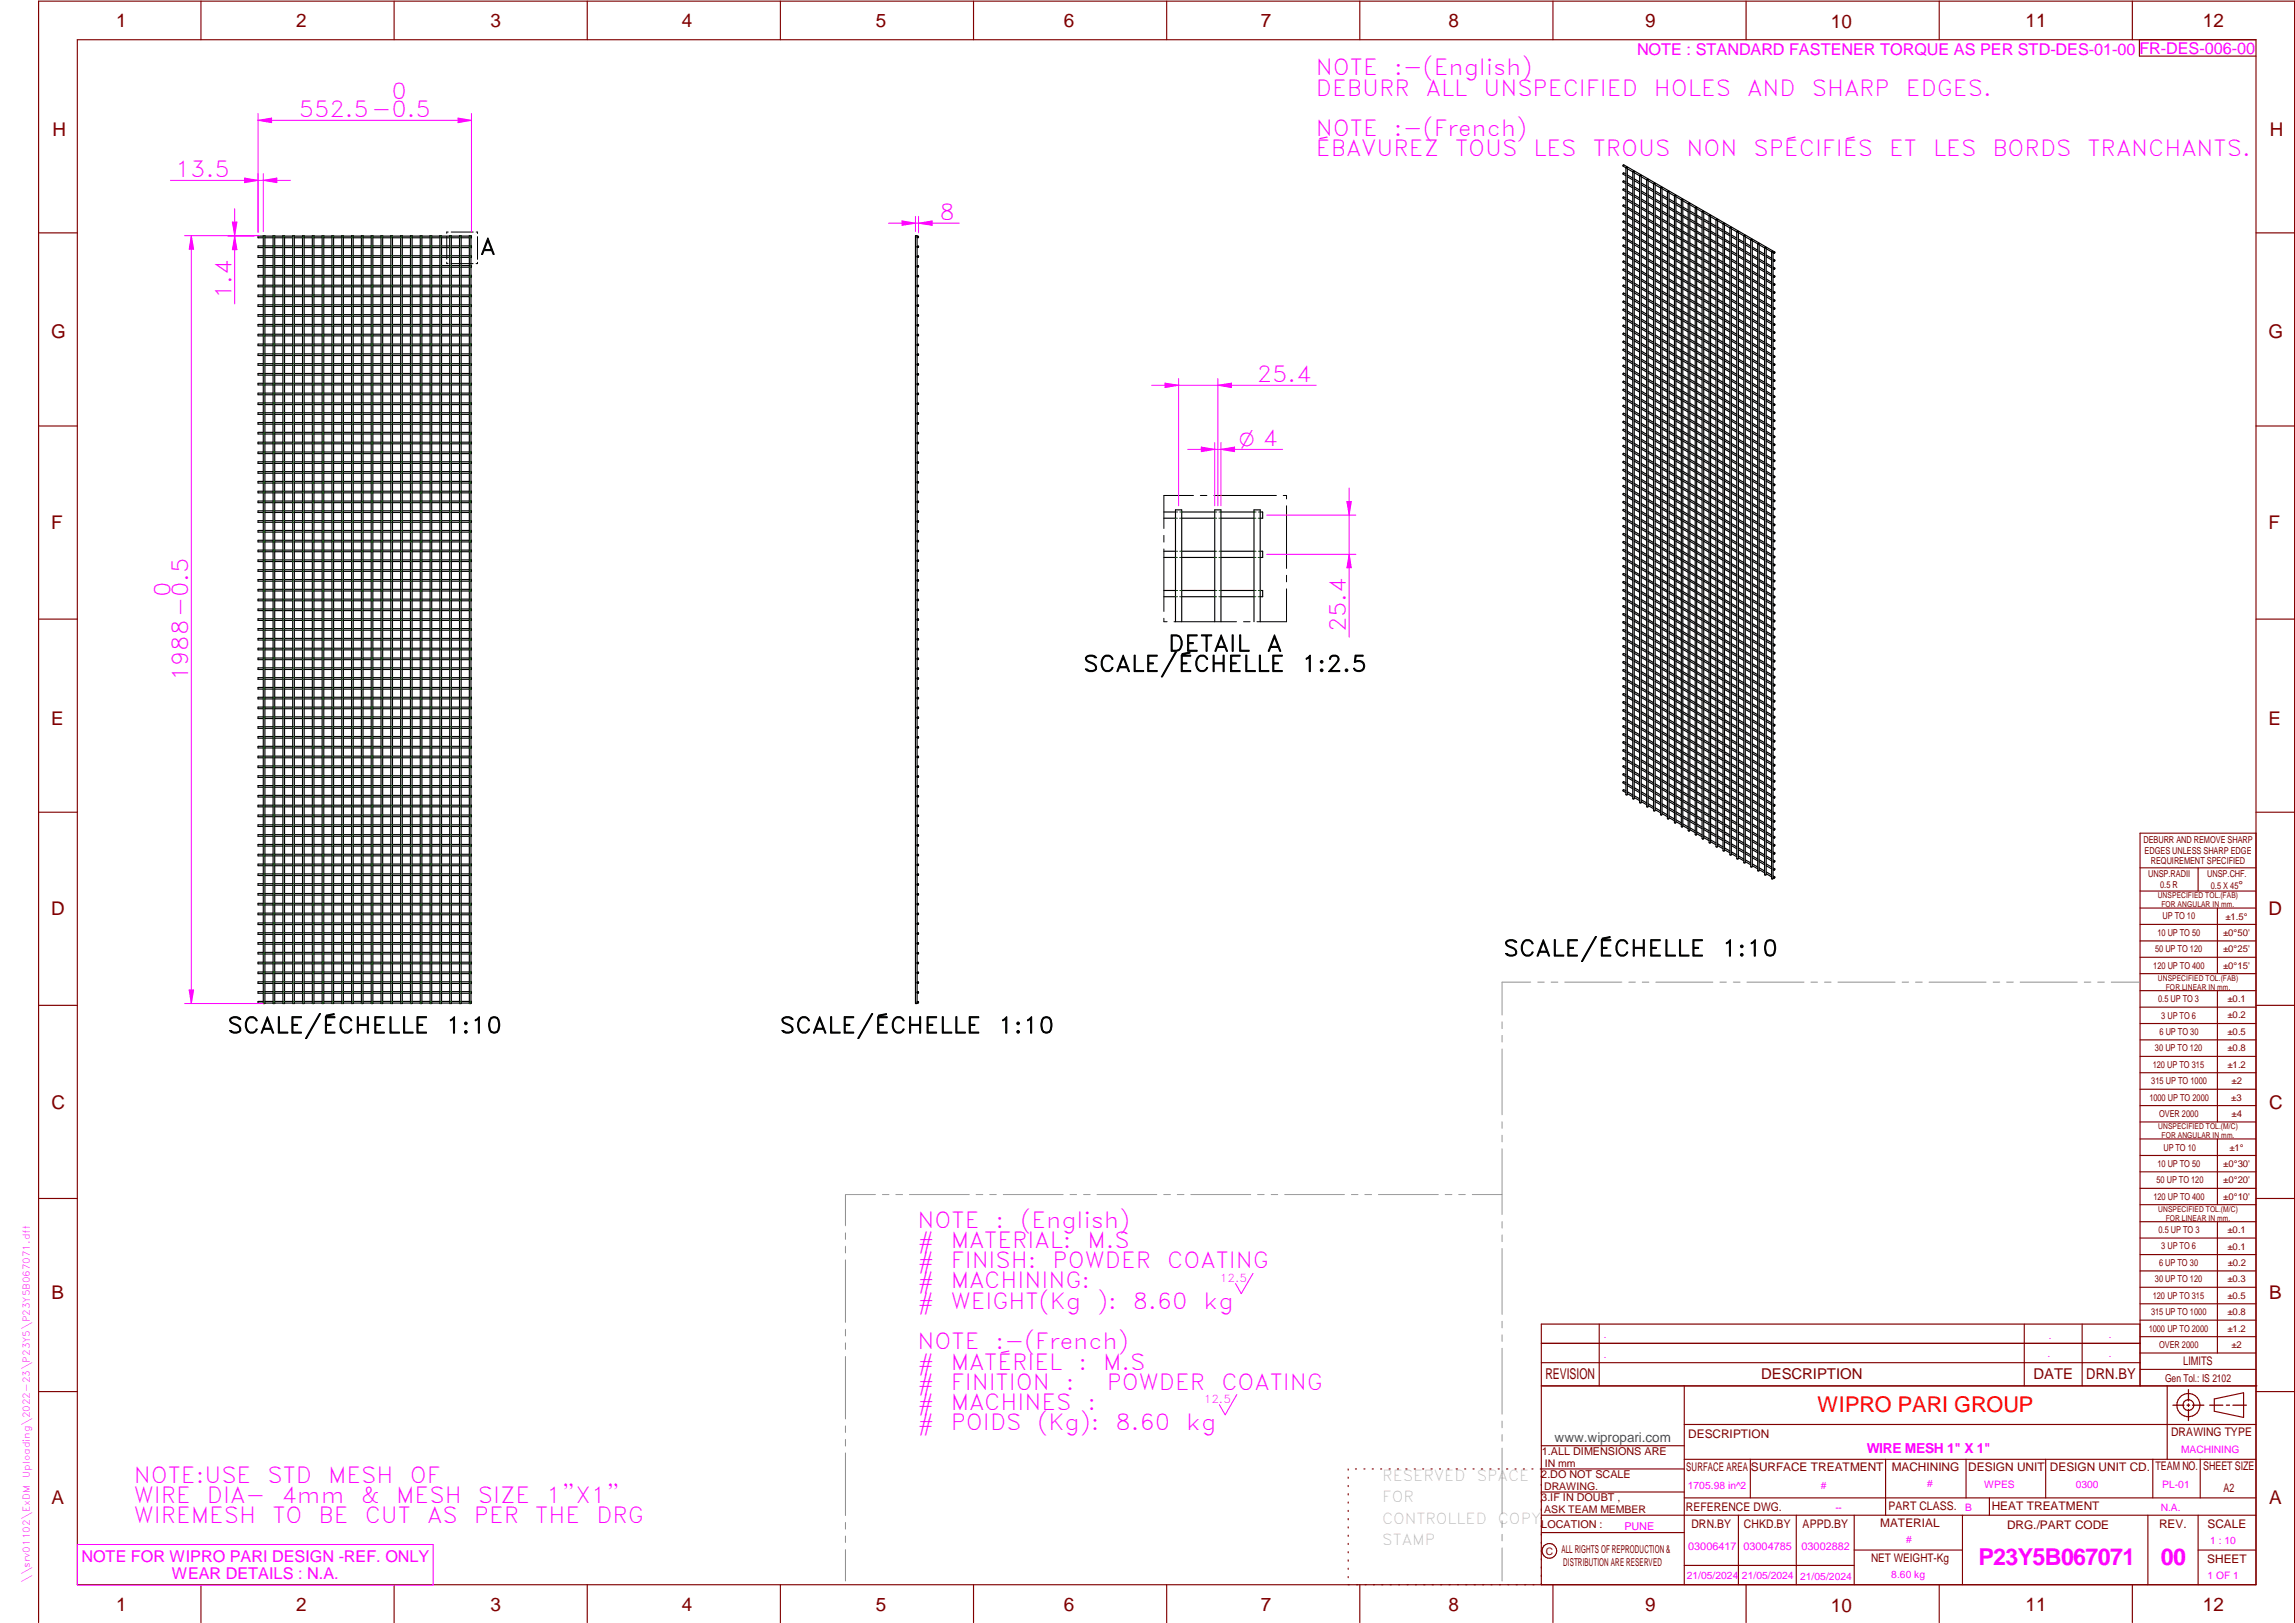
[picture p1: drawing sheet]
<svg xmlns="http://www.w3.org/2000/svg" width="594mm" height="420mm" viewBox="0 0 594 420" stroke-linecap="round" stroke-linejoin="round" font-family="sans-serif">
<defs><g id="words">
<g font-size="6" fill="#f0f">
<text x="512.1" y="405.2">P23Y5B067071</text>
<text x="559.4" y="405.2">00</text>
</g>
<g font-size="5.7" fill="#f0f">
<text x="340.6" y="19.5">NOTE</text>
<text x="360.9" y="19.5">:-(English)</text>
<text x="101.3" y="25.7">0</text>
<text x="340.6" y="24.8">DEBURR</text>
<text x="369.1" y="24.8">ALL</text>
<text x="384" y="24.8">UNSPECIFIED</text>
<text x="428.1" y="24.8">HOLES</text>
<text x="452.3" y="24.8">AND</text>
<text x="469" y="24.8">SHARP</text>
<text x="493.4" y="24.8">EDGES.</text>
<text x="77.4" y="30.3">552.5-0.5</text>
<text x="340.6" y="35.3">NOTE</text>
<text x="360.8" y="35.3">:-(French)</text>
<text x="340.6" y="40.5">ÉBAVUREZ</text>
<text x="376.7" y="40.5">TOUS</text>
<text x="397" y="40.5">LES</text>
<text x="412.3" y="40.5">TROUS</text>
<text x="436.6" y="40.5">NON</text>
<text x="453.9" y="40.5">SPÉCIFIÉS</text>
<text x="489" y="40.5">ET</text>
<text x="500.4" y="40.5">LES</text>
<text x="515.8" y="40.5">BORDS</text>
<text x="540.4" y="40.5">TRANCHANTS.</text>
<text x="45.3" y="45.8">13.5</text>
<text x="243.2" y="56.9">8</text>
<text x="59.9" y="77.4" transform="rotate(-90 59.9 77.4)">1.4</text>
<text x="325.4" y="98.9">25.4</text>
<text x="44.1" y="154.6" transform="rotate(-90 44.1 154.6)">0</text>
<text x="348.4" y="163.7" transform="rotate(-90 348.4 163.7)">25.4</text>
<text x="48.7" y="176.3" transform="rotate(-90 48.7 176.3)">1988-0.5</text>
<text x="237.5" y="317.8">NOTE</text>
<text x="257.7" y="317.8">:</text>
<text x="264.1" y="317.8">(English)</text>
<text x="237.5" y="323">#</text>
<text x="246.1" y="323">MATERIAL:</text>
<text x="281.5" y="323">M.S</text>
<text x="237.5" y="328.3">#</text>
<text x="246.1" y="328.3">FINISH:</text>
<text x="272.5" y="328.3">POWDER</text>
<text x="302.2" y="328.3">COATING</text>
<text x="237.5" y="333.5">#</text>
<text x="246.1" y="333.5">MACHINING:</text>
<text x="237.5" y="338.8">#</text>
<text x="246.1" y="338.8">WEIGHT(Kg</text>
<text x="284" y="338.8">):</text>
<text x="293.3" y="338.8">8.60</text>
<text x="311.6" y="338.8">kg</text>
<text x="237.5" y="349.3">NOTE</text>
<text x="257.7" y="349.3">:-(French)</text>
<text x="237.5" y="354.5">#</text>
<text x="237.5" y="359.8">#</text>
<text x="246.1" y="359.8">FINITION</text>
<text x="246.1" y="354.5">MATÉRIEL</text>
<text x="275.9" y="359.8">:</text>
<text x="279.2" y="354.5">:</text>
<text x="285.6" y="354.5">M.S</text>
<text x="286.5" y="359.8">POWDER</text>
<text x="316.2" y="359.8">COATING</text>
<text x="237.5" y="365">#</text>
<text x="246.1" y="365">MACHINES</text>
<text x="281.5" y="365">:</text>
<text x="237.5" y="370.3">#</text>
<text x="246.1" y="370.3">POIDS</text>
<text x="268.5" y="370.3">(Kg):</text>
<text x="288.8" y="370.3">8.60</text>
<text x="307.1" y="370.3">kg</text>
<text x="34.6" y="383.8">NOTE:USE</text>
<text x="69.3" y="383.8">STD</text>
<text x="84.9" y="383.8">MESH</text>
<text x="106.1" y="383.8">OF</text>
<text x="34.6" y="389.1">WIRE</text>
<text x="53.6" y="389.1">DIA-</text>
<text x="72.9" y="389.1">4mm</text>
<text x="93.4" y="389.1">&amp;</text>
<text x="102.6" y="389.1">MESH</text>
<text x="123.7" y="389.1">SIZE</text>
<text x="141.4" y="389.1">1&quot;X1&quot;</text>
<text x="34.6" y="394.4">WIREMESH</text>
<text x="70.5" y="394.4">TO</text>
<text x="82.5" y="394.4">BE</text>
<text x="94.4" y="394.4">CUT</text>
<text x="110.6" y="394.4">AS</text>
<text x="122.7" y="394.4">PER</text>
<text x="138.6" y="394.4">THE</text>
<text x="154.4" y="394.4">DRG</text>
</g>
<g font-size="5.7">
<text x="124.3" y="65.9">A</text>
<text x="280.4" y="173.9">SCALE/ÉCHELLE</text>
<text x="302.4" y="168.6">DETAIL</text>
<text x="327.9" y="168.6">A</text>
<text x="336.9" y="173.9">1:2.5</text>
<text x="389.2" y="247.5">SCALE/ÉCHELLE</text>
<text x="445.7" y="247.5">1:10</text>
<text x="58.9" y="267.5">SCALE/ÉCHELLE</text>
<text x="115.4" y="267.5">1:10</text>
<text x="201.8" y="267.5">SCALE/ÉCHELLE</text>
<text x="258.4" y="267.5">1:10</text>
</g>
<text font-size="5.6" fill="#f00" x="470.5" y="365.5">WIPRO PARI GROUP</text>
<text font-size="5.4" fill="#f0f" x="320.8" y="115.5">O 4</text>
<g font-size="4.9" fill="#800000">
<text x="30" y="6.9">1</text>
<text x="76.7" y="6.9">2</text>
<text x="127" y="6.9">3</text>
<text x="176.5" y="6.9">4</text>
<text x="226.7" y="6.9">5</text>
<text x="275.4" y="6.9">6</text>
<text x="326.4" y="6.9">7</text>
<text x="375" y="6.9">8</text>
<text x="425.8" y="6.9">9</text>
<text x="473.9" y="7.3">10</text>
<text x="524.3" y="6.9">11</text>
<text x="570.2" y="6.9">12</text>
<text x="13.6" y="35.1">H</text>
<text x="587.6" y="35.1">H</text>
<text x="13.2" y="87.5">G</text>
<text x="587.2" y="87.5">G</text>
<text x="13.2" y="137">F</text>
<text x="587.2" y="137">F</text>
<text x="13.2" y="187.6">E</text>
<text x="587.2" y="187.6">E</text>
<text x="13.2" y="237">D</text>
<text x="587.2" y="237">D</text>
<text x="13.4" y="287.1">C</text>
<text x="587.4" y="287.1">C</text>
<text x="13.4" y="336.2">B</text>
<text x="587.4" y="336.2">B</text>
<text x="13.4" y="389.3">A</text>
<text x="587.4" y="389.3">A</text>
<text x="30" y="416.9">1</text>
<text x="76.7" y="416.9">2</text>
<text x="127" y="416.9">3</text>
<text x="176.5" y="416.9">4</text>
<text x="226.7" y="416.9">5</text>
<text x="275.4" y="416.9">6</text>
<text x="326.4" y="416.9">7</text>
<text x="375" y="416.9">8</text>
<text x="425.8" y="416.9">9</text>
<text x="473.9" y="417.3">10</text>
<text x="524.3" y="416.9">11</text>
<text x="570.2" y="416.9">12</text>
</g>
<g font-size="4.2" fill="#f0f">
<text x="423.7" y="14.3">NOTE : STANDARD FASTENER TORQUE AS PER STD-DES-01-00</text>
<text x="553.8" y="14">FR-DES-006-00</text>
<text x="21.1" y="404.3">NOTE FOR WIPRO PARI DESIGN -REF. ONLY</text>
<text x="44.5" y="408.8">WEAR DETAILS : N.A.</text>
</g>
<g font-size="3.9" fill="#800000">
<text x="400" y="357.1">REVISION</text>
<text x="455.9" y="357.1">DESCRIPTION</text>
<text x="526.4" y="357.1">DATE</text>
<text x="540" y="357.1">DRN.BY</text>
</g>
<g font-size="3.9" fill="#c0c0c0">
<text x="357.8" y="383.3">RESERVED</text>
<text x="382.3" y="383.3">SPACE</text>
<text x="357.8" y="388.9">FOR</text>
<text x="357.8" y="394.5">CONTROLLED</text>
<text x="387.8" y="394.5">COPY</text>
<text x="357.8" y="400">STAMP</text>
</g>
<text font-size="3.6" fill="#f0f" x="483.3" y="376.1">WIRE MESH 1&quot; X 1&quot;</text>
<text font-size="3.5" fill="#00f" x="402.4" y="373.3">www.wipropari.com</text>
<g font-size="3.1" fill="#800000">
<text x="565.1" y="353.5">LIMITS</text>
<text x="562" y="371.7">DRAWING TYPE</text>
<text x="437" y="372.3">DESCRIPTION</text>
<text x="436.5" y="380.8">SURFACE AREA</text>
<text x="453.3" y="380.8">SURFACE TREATMENT</text>
<text x="489.7" y="380.8">MACHINING</text>
<text x="509.5" y="380.8">DESIGN UNIT</text>
<text x="530.6" y="380.8">DESIGN UNIT CD.</text>
<text x="558" y="380.6">TEAM NO.</text>
<text x="570.3" y="380.7">SHEET SIZE</text>
<text x="575.6" y="386.1">A2</text>
<text x="436.4" y="391.1">REFERENCE DWG.</text>
<text x="437.8" y="395.5">DRN.BY</text>
<text x="451.4" y="395.4">CHKD.BY</text>
<text x="466.6" y="395.5">APPD.BY</text>
<text x="486.7" y="395.4">MATERIAL</text>
<text x="488.9" y="390.9">PART CLASS.</text>
<text x="515.6" y="390.9">HEAT TREATMENT</text>
<text x="519.6" y="395.9">DRG./PART CODE</text>
<text x="558.9" y="395.5">REV.</text>
<text x="571.4" y="395.6">SCALE</text>
<text x="484.3" y="404.2">NET WEIGHT-Kg</text>
<text x="571.4" y="404.7">SHEET</text>
</g>
<text font-size="3" fill="#800000" x="579.5" y="230.1">°</text>
<g font-size="2.8" fill="#f0f">
<text x="315.8" y="331.9">12.5</text>
<text x="311.6" y="363.2">12.5</text>
<text x="420.5" y="396">PUNE</text>
<text x="437" y="401.2">03006417</text>
<text x="451.3" y="401.2">03004785</text>
<text x="466.3" y="401.2">03002882</text>
</g>
<g font-size="2.8" fill="#800000">
<text x="560.4" y="357.7">Gen Tol.: IS 2102</text>
<text x="399.1" y="376.6">1.ALL DIMENSIONS ARE</text>
<text x="399" y="382.7">2.DO NOT SCALE</text>
<text x="399" y="388.7">3.IF IN DOUBT ,</text>
<text x="399" y="395.4">LOCATION :</text>
<text x="404.2" y="402">ALL RIGHTS OF REPRODUCTION &amp;</text>
<text x="404.7" y="405.4">DISTRIBUTION ARE RESERVED</text>
</g>
<g font-size="2.7" fill="#f0f">
<text x="564.6" y="376.2">MACHINING</text>
<text x="436.9" y="385.4">1705.98 in^2</text>
<text x="471.4" y="385.5">#</text>
<text x="498.9" y="385">#</text>
<text x="513.6" y="385.3">WPES</text>
<text x="537.3" y="385.1">0300</text>
<text x="559.7" y="385.1">PL-01</text>
<text x="475.1" y="391.2">--</text>
<text x="508.7" y="391.2">B</text>
<text x="559.3" y="391.1">N.A.</text>
<text x="493.4" y="399.5">#</text>
<text x="572.1" y="399.7">1 : 10</text>
<text x="436.6" y="408.7">21/05/2024</text>
<text x="450.9" y="408.8">21/05/2024</text>
<text x="466" y="408.9">21/05/2024</text>
<text x="489.6" y="408.5">8.60 kg</text>
<text x="571.4" y="408.7">1 OF 1</text>
</g>
<g font-size="2.7" fill="#800000">
<text x="399.9" y="379.7">IN mm</text>
<text x="399.7" y="385.7">DRAWING.</text>
<text x="399.7" y="391.8">ASK TEAM MEMBER</text>
<text x="400.1" y="402.5">C</text>
</g>
<g font-size="2.5" fill="#800000">
<text x="554.9" y="218.3">DEBURR AND REMOVE SHARP</text>
<text x="555.2" y="221">EDGES UNLESS SHARP EDGE</text>
<text x="556.1" y="227.1">UNSP.RADII</text>
<text x="556.8" y="223.8">REQUIREMENT SPECIFIED</text>
<text x="571.4" y="226.9">UNSP.CHF.</text>
<text x="559.2" y="229.9">0.5 R</text>
<text x="572.3" y="230.1">0.5 X 45</text>
<text x="559.8" y="238">UP TO 10</text>
<text x="576.1" y="238.1">±1.5°</text>
<text x="558.5" y="242.2">10 UP TO 50</text>
<text x="575.5" y="242.3">±0°50'</text>
<text x="557.4" y="250.7">120 UP TO 400</text>
<text x="557.9" y="246.5">50 UP TO 120</text>
<text x="575.5" y="250.7">±0°15'</text>
<text x="575.5" y="246.5">±0°25'</text>
<text x="558.7" y="259.4">0.5 UP TO 3</text>
<text x="559.5" y="263.7">3 UP TO 6</text>
<text x="576.6" y="263.6">±0.2</text>
<text x="576.6" y="259.4">±0.1</text>
<text x="559" y="267.9">6 UP TO 30</text>
<text x="576.6" y="267.9">±0.5</text>
<text x="557.8" y="272.2">30 UP TO 120</text>
<text x="576.6" y="272.2">±0.8</text>
<text x="556.9" y="280.7">315 UP TO 1000</text>
<text x="557.3" y="276.4">120 UP TO 315</text>
<text x="576.6" y="276.4">±1.2</text>
<text x="577.7" y="280.7">±2</text>
<text x="556.4" y="284.9">1000 UP TO 2000</text>
<text x="577.6" y="284.9">±3</text>
<text x="558.9" y="289.2">OVER 2000</text>
<text x="577.7" y="289.3">±4</text>
<text x="560" y="297.9">UP TO 10</text>
<text x="577.1" y="297.9">±1°</text>
<text x="558.5" y="302.1">10 UP TO 50</text>
<text x="575.5" y="302.1">±0°30'</text>
<text x="557.4" y="310.6">120 UP TO 400</text>
<text x="558.2" y="306.3">50 UP TO 120</text>
<text x="575.5" y="310.6">±0°10'</text>
<text x="575.5" y="306.4">±0°20'</text>
<text x="558.8" y="319.2">0.5 UP TO 3</text>
<text x="559.4" y="323.4">3 UP TO 6</text>
<text x="576.6" y="319.2">±0.1</text>
<text x="576.6" y="323.5">±0.1</text>
<text x="558.9" y="327.7">6 UP TO 30</text>
<text x="576.7" y="327.7">±0.2</text>
<text x="557.8" y="332">30 UP TO 120</text>
<text x="576.6" y="332">±0.3</text>
<text x="556.8" y="340.5">315 UP TO 1000</text>
<text x="557.3" y="336.3">120 UP TO 315</text>
<text x="576.6" y="336.3">±0.5</text>
<text x="576.6" y="340.5">±0.8</text>
<text x="556.2" y="344.7">1000 UP TO 2000</text>
<text x="576.6" y="344.7">±1.2</text>
<text x="558.9" y="349">OVER 2000</text>
<text x="577.6" y="349">±2</text>
</g>
<g font-size="2.5" fill="#f0f">
<text x="415.2" y="346.4">.</text>
<text x="530.3" y="346.5">.</text>
<text x="545.9" y="346.4">.</text>
<text x="415.2" y="351.5">.</text>
<text x="530" y="351.3">.</text>
<text x="545.9" y="351.4">.</text>
</g>
<g font-size="2.4" fill="#f0f">
<text x="7.7" y="382.7" transform="rotate(-90 7.7 382.7)">Uploading\2022-23\P23Y5\P23Y5B067071.dft</text>
<text x="7.7" y="409.8" transform="rotate(-90 7.7 409.8)">\\srv01102\ExDM</text>
</g>
<g font-size="2.1" fill="#800000">
<text x="558.5" y="232.4">UNSPECIFIED TOL.(FAB)</text>
<text x="559.5" y="234.7">FOR ANGULAR IN mm.</text>
<text x="558.6" y="253.9">UNSPECIFIED TOL.(FAB)</text>
<text x="560.7" y="256.3">FOR LINEAR IN mm.</text>
<text x="558.7" y="292.3">UNSPECIFIED TOL.(M/C)</text>
<text x="559.6" y="294.7">FOR ANGULAR IN mm.</text>
<text x="558.7" y="313.7">UNSPECIFIED TOL.(M/C)</text>
<text x="560.6" y="316.1">FOR LINEAR IN mm.</text>
</g>
</g></defs>
<g fill="none" stroke="#800000" stroke-width=".3">
<path d="M20 10.3h564v400h-564zM52 .3v10M102 .3v10M152 .3v10M202 .3v10M252 .3v10M302 .3v10M352 .3v10M402 .3v10M452 .3v10M502 .3v10M552 .3v10"/>
<path d="M553.8 10.3v4.2h30.2M10 60.3h10M584 60.3h10M10 110.3h10M584 110.3h10M10 160.3h10M584 160.3h10M10 210.3h10M584 215.7h-30v143.1M584 210.3h10M554 224.7h30M554 230.7h30"/>
<path d="M554 235.1h30M554 239.3h30M569 224.7v6M574 235.1v17M554 243.6h30M554 247.8h30M554 252.1h30M554 256.5h30M574 256.5v33.9M10 260.3h10M554 260.7h30M554 265h30"/>
<path d="M554 269.2h30M554 273.5h30M554 277.7h30M584 260.3h10M554 282h30M554 286.2h30M554 290.4h30M554 294.9h30M554 299.1h30M574 294.9v17M10 310.3h10M554 303.4h30"/>
<path d="M554 307.6h30M554 311.9h30M554 316.3h30M574 316.3v34M584 310.3h10M554 320.5h30M554 324.8h30M554 329h30M554 333.2h30M554 337.5h30M399 358.8h185.2M399 352.8h155"/>
<path d="M399 347.8h155M414 342.8v16M436 358.8v51.5M524 342.8v16M539 342.8v16M554 341.8h30M554 346h30M554 350.3h30M554 354.5h30M554 342.8h-155v67.5M561 358.8v19M10 360.3h10"/>
<path d="M399 374.3h37M436 377.8h148M453.1 377.8v10M488.1 377.8v14.5M508.9 377.8v10M529.5 377.8v10M557.3 377.8v10M569.5 377.8v10M573.2 362.2l7.6-1.6v6.3l-7.6-1.6zM584 368.8h-148M584 360.3h10M349 380.3v.3"/>
<path d="M349 382.4v.3M349 384.6v.3M349 386.7v.3M349 388.8v.3M349 391v.3M349 393.1v.3M349 395.3v.3M349 397.4v.3M349 399.5v.3M350.9 380.3h.2M353.1 380.3h.2M355.2 380.3h.3"/>
<path d="M357.4 380.3h.3M359.6 380.3h.3M361.7 380.3h.3M363.9 380.3h.3M366.1 380.3h.3M368.3 380.3h.2M370.4 380.3h.3M372.6 380.3h.3M374.8 380.3h.3M376.9 380.3h.4M379.1 380.3h.3M381.3 380.3h.3"/>
<path d="M383.4 380.3h.4M385.6 380.3h.3M387.8 380.3h.3M390 380.3h.3M392.2 380.3h.3M394.3 380.3h.3M396.5 380.3h.3M398.7 380.3h37.3M399 396.7h37M399 392.3h185M399 386.2h37M436 387.8h148"/>
<path d="M450 392.3v18M465 392.3v18M480 392.3v18M508 392.3v18M515 387.8v4.5M556 392.3v18M569 392.3v18M52 410.3v9.7M102 410.3v9.7M152 410.3v9.7M202 410.3v9.7M252 410.3v9.7"/>
<path d="M302 410.3v9.7M349 401.7v.3M349 403.8v.4M349 406v.3M349 408.1v.3M352 410.3v9.7M402 410.3v9.7M436 405.3h44M452 410.3v9.7M480 401.3h28M502 410.3v9.7M552 410.3v9.7"/>
<path d="M569 401.3h15M10 420v-419.7h584v419.7"/>
<circle cx="566.5" cy="363.7" r="1.39"/>
<circle cx="566.5" cy="363.8" r="3"/>
<circle cx="401.1" cy="401.5" r="1.9"/>
</g>
<path d="M60.1 57.5h1.2l-.6 3.5zM59 61.1h6.8M59 61h8.1M324.4 329.6l-3.1 5.3-1.5-2.6M320.2 361l-3 5.3-1.6-2.7M20.1 399.8h92v10.5h-92z" fill="none" stroke="#f0f" stroke-width=".26"/>
<g fill="none" stroke="#949494" stroke-width=".26">
<path d="M396.2 254.3h-7.4v8.5M398.1 254.3h1.6M401.5 254.3h1.8M405 254.3h14.8M421.6 254.3h1.7M425.1 254.3h1.7M428.6 254.3h14.8M445.2 254.3h1.7M448.7 254.3h1.7M452.2 254.3h14.8M468.8 254.3h1.7M472.3 254.3h1.7"/>
<path d="M475.8 254.3h14.8M492.4 254.3h1.7M495.8 254.3h1.8M499.4 254.3h14.7M516 254.3h1.6M519.4 254.3h1.8M522.9 254.3h14.8M539.5 254.3h1.7M543 254.3h1.7M546.5 254.3h7.4M388.8 264.5v1.8M388.8 268.1v1.6"/>
<path d="M388.8 271.6v17M388.8 290.4v1.7M388.8 293.9v1.7M388.8 297.4v17M218.9 319.2v1.6M226.6 309.2h-7.7v8.1M228.4 309.2h1.7M231.9 309.2h1.7M235.4 309.2h15.5M252.7 309.2h1.7M256.2 309.2h1.7M259.7 309.2h15.5"/>
<path d="M277 309.2h1.7M280.5 309.2h1.7M284 309.2h15.5M301.2 309.2h1.8M304.8 309.2h1.7M308.3 309.2h15.5M325.5 309.2h1.7M329.1 309.2h1.6M332.6 309.2h15.4M349.8 309.2h1.7M353.3 309.2h1.7M356.8 309.2h15.5"/>
<path d="M374.1 309.2h1.7M377.6 309.2h1.7M381.1 309.2h7.7M388.8 316.2v1.7M388.8 319.7v1.7M218.9 322.6v1.8M218.9 326.1v16.2M388.8 323.2v17.1M218.9 344.1v1.8M218.9 347.6v1.7M218.9 351.2v16.1M388.8 342.1v1.6"/>
<path d="M388.8 345.6v1.7M388.8 349v17.1M218.9 369.1v1.7M218.9 372.6v1.8M218.9 376.1v16.2M388.8 367.9v1.7M388.8 371.4v1.7M388.8 374.9v17M218.9 394.1v1.8M218.9 397.6v1.7M388.8 393.7v1.7M388.8 397.2v1.7"/>
<path d="M218.9 401.2v8.1M388.8 400.7v8.6"/>
</g>
<path d="M566.5 359.7v3M562.5 363.8h2.9M566.1 363.8h.7M566.5 363.4v.7M566.5 364.9v2.8M567.6 363.8h2.9M572 363.8h3.4M576.3 363.8h.8M578 363.8h3.5" fill="none" stroke="#800000" stroke-width=".34"/>
<g fill="none" stroke="#000" stroke-width=".3">
<path d="M68.1 61h.5v198.8h-.5zM68.1 61.1h-1.3v.5h1.3M68.1 63.7h-1.3v.4h1.3M68.1 66.2h-1.3v.4h1.3M68.1 68.7h-1.3v.5h1.3M68.1 71.3h-1.3v.4h1.3M68.1 73.8h-1.3v.5h1.3M68.1 76.4h-1.3v.4h1.3M68.1 78.9h-1.3v.4h1.3M68.6 61.6h2.1M68.6 61.1h2.1M68.6 64.1h2.1"/>
<path d="M68.6 63.7h2.1M68.6 66.6h2.1M68.6 66.2h2.1M68.6 69.2h2.1M68.6 68.7h2.1M68.6 71.7h2.1M68.6 71.3h2.1M68.6 74.3h2.1M68.6 73.8h2.1M68.6 76.8h2.1M68.6 76.4h2.1M68.6 79.3h2.1"/>
<path d="M68.6 78.9h2.1M70.7 61h.4v198.8h-.4zM71.1 61.6h2.1M71.1 64.1h2.1M71.1 66.6h2.1M71.1 69.2h2.1M71.1 71.7h2.1M71.1 74.3h2.1M71.1 76.8h2.1M71.1 79.3h2.1M71.1 61.1h2.1M71.1 63.7h2.1"/>
<path d="M71.1 66.2h2.1M71.1 68.7h2.1M71.1 71.3h2.1M71.1 73.8h2.1M71.1 76.4h2.1M71.1 78.9h2.1M73.2 61h.5v198.8h-.5zM73.7 61.6h2.1M73.7 64.1h2.1M73.7 66.6h2.1M73.7 69.2h2.1M73.7 71.7h2.1"/>
<path d="M73.7 74.3h2.1M73.7 76.8h2.1M73.7 79.3h2.1M73.7 61.1h2.1M73.7 63.7h2.1M73.7 66.2h2.1M73.7 68.7h2.1M73.7 71.3h2.1M73.7 73.8h2.1M73.7 76.4h2.1M73.7 78.9h2.1M75.8 61h.4v198.8h-.4z"/>
<path d="M76.2 61.6h2.1M76.2 61.1h2.1M76.2 64.1h2.1M76.2 63.7h2.1M76.2 66.6h2.1M76.2 66.2h2.1M76.2 69.2h2.1M76.2 68.7h2.1M76.2 71.7h2.1M76.2 71.3h2.1M76.2 74.3h2.1M76.2 73.8h2.1"/>
<path d="M76.2 76.8h2.1M76.2 76.4h2.1M76.2 79.3h2.1M76.2 78.9h2.1M78.3 61h.4v198.8h-.4zM78.7 61.6h2.1M78.7 61.1h2.1M78.7 64.1h2.1M78.7 63.7h2.1M78.7 66.6h2.1M78.7 66.2h2.1M78.7 69.2h2.1"/>
<path d="M78.7 68.7h2.1M78.7 71.7h2.1M78.7 71.3h2.1M78.7 74.3h2.1M78.7 73.8h2.1M78.7 76.8h2.1M78.7 76.4h2.1M78.7 79.3h2.1M78.7 78.9h2.1M80.8 61h.5v198.8h-.5zM81.3 61.6h2.1M81.3 64.1h2.1"/>
<path d="M81.3 66.6h2.1M81.3 69.2h2.1M81.3 71.7h2.1M81.3 74.3h2.1M81.3 76.8h2.1M81.3 79.3h2.1M81.3 61.1h2.1M81.3 63.7h2.1M81.3 66.2h2.1M81.3 68.7h2.1M81.3 71.3h2.1M81.3 73.8h2.1"/>
<path d="M81.3 76.4h2.1M81.3 78.9h2.1M83.4 61h.4v198.8h-.4zM83.8 61.6h2.1M83.8 61.1h2.1M83.8 64.1h2.1M83.8 63.7h2.1M83.8 66.6h2.1M83.8 66.2h2.1M83.8 69.2h2.1M83.8 68.7h2.1M83.8 71.7h2.1"/>
<path d="M83.8 71.3h2.1M83.8 74.3h2.1M83.8 73.8h2.1M83.8 76.8h2.1M83.8 76.4h2.1M83.8 79.3h2.1M83.8 78.9h2.1M85.9 61h.5v198.8h-.5zM86.4 61.6h2.1M86.4 64.1h2.1M86.4 66.6h2.1M86.4 69.2h2.1"/>
<path d="M86.4 71.7h2.1M86.4 74.3h2.1M86.4 76.8h2.1M86.4 79.3h2.1M86.4 61.1h2.1M86.4 63.7h2.1M86.4 66.2h2.1M86.4 68.7h2.1M86.4 71.3h2.1M86.4 73.8h2.1M86.4 76.4h2.1M86.4 78.9h2.1"/>
<path d="M88.5 61h.4v198.8h-.4zM88.9 61.1h2.1M88.9 63.7h2.1M88.9 66.2h2.1M88.9 68.7h2.1M88.9 71.3h2.1M88.9 73.8h2.1M88.9 76.4h2.1M88.9 78.9h2.1M88.9 61.6h2.1M88.9 64.1h2.1M88.9 66.6h2.1"/>
<path d="M88.9 69.2h2.1M88.9 71.7h2.1M88.9 74.3h2.1M88.9 76.8h2.1M88.9 79.3h2.1M91 61h.4v198.8h-.4zM91.4 61.6h2.1M91.4 64.1h2.1M91.4 66.6h2.1M91.4 69.2h2.1M91.4 71.7h2.1M91.4 74.3h2.1"/>
<path d="M91.4 76.8h2.1M91.4 79.3h2.1M91.4 61.1h2.1M91.4 63.7h2.1M91.4 66.2h2.1M91.4 68.7h2.1M91.4 71.3h2.1M91.4 73.8h2.1M91.4 76.4h2.1M91.4 78.9h2.1M93.5 61h.5v198.8h-.5zM94 61.6h2.1"/>
<path d="M94 61.1h2.1M94 64.1h2.1M94 63.7h2.1M94 66.6h2.1M94 66.2h2.1M94 69.2h2.1M94 68.7h2.1M94 71.7h2.1M94 71.3h2.1M94 74.3h2.1M94 73.8h2.1M94 76.8h2.1"/>
<path d="M94 76.4h2.1M94 79.3h2.1M94 78.9h2.1M96.1 61h.4v198.8h-.4zM96.5 61.6h2.1M96.5 61.1h2.1M96.5 64.1h2.1M96.5 63.7h2.1M96.5 66.6h2.1M96.5 66.2h2.1M96.5 69.2h2.1M96.5 68.7h2.1"/>
<path d="M96.5 71.7h2.1M96.5 71.3h2.1M96.5 74.3h2.1M96.5 73.8h2.1M96.5 76.8h2.1M96.5 76.4h2.1M96.5 79.3h2.1M96.5 78.9h2.1M98.6 61h.5v198.8h-.5zM99.1 61.6h2.1M99.1 61.1h2.1M99.1 64.1h2.1"/>
<path d="M99.1 63.7h2.1M99.1 66.6h2.1M99.1 66.2h2.1M99.1 69.2h2.1M99.1 68.7h2.1M99.1 71.7h2.1M99.1 71.3h2.1M99.1 74.3h2.1M99.1 73.8h2.1M99.1 76.8h2.1M99.1 76.4h2.1M99.1 79.3h2.1"/>
<path d="M99.1 78.9h2.1M101.2 61h.4v198.8h-.4zM101.6 61.6h2.1M101.6 61.1h2.1M101.6 64.1h2.1M101.6 63.7h2.1M101.6 66.6h2.1M101.6 66.2h2.1M101.6 69.2h2.1M101.6 68.7h2.1M101.6 71.7h2.1M101.6 71.3h2.1"/>
<path d="M101.6 74.3h2.1M101.6 73.8h2.1M101.6 76.8h2.1M101.6 76.4h2.1M101.6 79.3h2.1M101.6 78.9h2.1M103.7 61h.4v198.8h-.4zM104.1 61.6h2.1M104.1 61.1h2.1M104.1 64.1h2.1M104.1 63.7h2.1M104.1 66.6h2.1"/>
<path d="M104.1 66.2h2.1M104.1 69.2h2.1M104.1 68.7h2.1M104.1 71.7h2.1M104.1 71.3h2.1M104.1 74.3h2.1M104.1 73.8h2.1M104.1 76.8h2.1M104.1 76.4h2.1M104.1 79.3h2.1M104.1 78.9h2.1M106.2 61h.5v198.8h-.5z"/>
<path d="M106.7 61.6h2.1M106.7 64.1h2.1M106.7 66.6h2.1M106.7 69.2h2.1M106.7 71.7h2.1M106.7 74.3h2.1M106.7 76.8h2.1M106.7 79.3h2.1M106.7 61.1h2.1M106.7 63.7h2.1M106.7 66.2h2.1M106.7 68.7h2.1"/>
<path d="M106.7 71.3h2.1M106.7 73.8h2.1M106.7 76.4h2.1M106.7 78.9h2.1M108.8 61h.4v198.8h-.4zM109.2 61.6h2.1M109.2 64.1h2.1M109.2 66.6h2.1M109.2 69.2h2.1M109.2 71.7h2.1M109.2 74.3h2.1M109.2 76.8h2.1"/>
<path d="M109.2 79.3h2.1M109.2 61.1h2.1M109.2 63.7h2.1M109.2 66.2h2.1M109.2 68.7h2.1M109.2 71.3h2.1M109.2 73.8h2.1M109.2 76.4h2.1M109.2 78.9h2.1M111.3 61h.5v198.8h-.5zM111.8 61.6h2.1M111.8 61.1h2.1"/>
<path d="M111.8 64.1h2.1M111.8 63.7h2.1M111.8 66.6h2.1M111.8 66.2h2.1M111.8 69.2h2.1M111.8 68.7h2.1M111.8 71.7h2.1M111.8 71.3h2.1M111.8 74.3h2.1M111.8 73.8h2.1M111.8 76.8h2.1M111.8 76.4h2.1"/>
<path d="M111.8 79.3h2.1M111.8 78.9h2.1M113.9 61h.4v198.8h-.4zM114.3 61.6h2.1M114.3 61.1h2.1M114.3 64.1h2.1M114.3 63.7h2.1M114.3 66.6h2.1M114.3 66.2h2.1M114.3 69.2h2.1M114.3 68.7h2.1M114.3 71.7h2.1"/>
<path d="M114.3 71.3h2.1M114.3 74.3h2.1M114.3 73.8h2.1M114.3 76.8h2.1M114.3 76.4h2.1M114.3 79.3h2.1M114.3 78.9h2.1M116.4 61h.4v198.8h-.4zM116.8 61.6h2.1M116.8 61.1h2.1M116.8 64.1h2.1M116.8 63.7h2.1"/>
<path d="M116.8 66.6h2.1M116.8 66.2h2.1M116.8 69.2h2.1M116.8 68.7h2.1M116.8 71.7h2.1M116.8 71.3h2.1M116.8 74.3h2.1M116.8 73.8h2.1M116.8 76.8h2.1M116.8 76.4h2.1M116.8 79.3h2.1M116.8 78.9h2.1"/>
<path d="M118.9 61h.5v198.8h-.5zM119.4 61.6h2.1M119.4 61.1h2.1M119.4 64.1h2.1M119.4 63.7h2.1M119.4 66.6h2.1M119.4 66.2h2.1M119.4 69.2h2.1M119.4 68.7h2.1M119.4 71.7h2.1M119.4 71.3h2.1M119.4 74.3h2.1"/>
<path d="M119.4 73.8h2.1M119.4 76.8h2.1M119.4 76.4h2.1M119.4 79.3h2.1M119.4 78.9h2.1M121.5 61h.4v198.8h-.4zM121.9 61.1v.5M121.9 63.7v.4M121.9 66.2v.4M121.9 68.7v.5M121.9 71.3v.4M121.9 73.8v.5"/>
<path d="M121.9 76.4v.4M121.9 78.9v.4M237 61h.4v198.8h-.4zM237.4 61.3l.3-.1 .1 .1-.2 .3-.2-.2M237.4 63.8l.3-.1 .1 .2-.2 .2-.2-.1M237.4 66.3h.3l.1 .1-.2 .2-.2-.1M237.4 68.9l.2-.2 .2 .3-.2 .2-.2-.2M237.4 71.4l.2-.1 .2 .2-.2 .2-.2-.1M237.4 74l.2-.2 .2 .2-.2 .3-.2-.2M237.4 76.5l.2-.1 .2 .2-.2 .2-.2-.1M237.4 79l.2-.1 .2 .2-.2 .2-.2-.1M68.1 81.4h-1.3v.5h1.3"/>
<path d="M68.1 84h-1.3v.4h1.3M68.1 86.5h-1.3v.5h1.3M68.1 89.1h-1.3v.4h1.3M68.1 91.6h-1.3v.4h1.3M68.1 94.1h-1.3v.5h1.3M68.1 96.7h-1.3v.4h1.3M68.1 99.2h-1.3v.5h1.3M68.6 81.9h2.1M68.6 81.4h2.1M68.6 84.4h2.1M68.6 84h2.1M68.6 87h2.1"/>
<path d="M68.6 86.5h2.1M68.6 89.5h2.1M68.6 89.1h2.1M68.6 92h2.1M68.6 91.6h2.1M68.6 94.6h2.1M68.6 94.1h2.1M68.6 97.1h2.1M68.6 96.7h2.1M68.6 99.7h2.1M68.6 99.2h2.1M71.1 81.9h2.1"/>
<path d="M71.1 84.4h2.1M71.1 87h2.1M71.1 89.5h2.1M71.1 92h2.1M71.1 94.6h2.1M71.1 97.1h2.1M71.1 99.7h2.1M71.1 81.4h2.1M71.1 84h2.1M71.1 86.5h2.1M71.1 89.1h2.1M71.1 91.6h2.1"/>
<path d="M71.1 94.1h2.1M71.1 96.7h2.1M71.1 99.2h2.1M73.7 81.9h2.1M73.7 84.4h2.1M73.7 87h2.1M73.7 89.5h2.1M73.7 92h2.1M73.7 94.6h2.1M73.7 97.1h2.1M73.7 99.7h2.1M73.7 81.4h2.1"/>
<path d="M73.7 84h2.1M73.7 86.5h2.1M73.7 89.1h2.1M73.7 91.6h2.1M73.7 94.1h2.1M73.7 96.7h2.1M73.7 99.2h2.1M76.2 81.9h2.1M76.2 81.4h2.1M76.2 84.4h2.1M76.2 84h2.1M76.2 87h2.1"/>
<path d="M76.2 86.5h2.1M76.2 89.5h2.1M76.2 89.1h2.1M76.2 92h2.1M76.2 91.6h2.1M76.2 94.6h2.1M76.2 94.1h2.1M76.2 97.1h2.1M76.2 96.7h2.1M76.2 99.7h2.1M76.2 99.2h2.1M78.7 81.9h2.1"/>
<path d="M78.7 81.4h2.1M78.7 84.4h2.1M78.7 84h2.1M78.7 87h2.1M78.7 86.5h2.1M78.7 89.5h2.1M78.7 89.1h2.1M78.7 92h2.1M78.7 91.6h2.1M78.7 94.6h2.1M78.7 94.1h2.1M78.7 97.1h2.1"/>
<path d="M78.7 96.7h2.1M78.7 99.7h2.1M78.7 99.2h2.1M81.3 81.9h2.1M81.3 84.4h2.1M81.3 87h2.1M81.3 89.5h2.1M81.3 92h2.1M81.3 94.6h2.1M81.3 97.1h2.1M81.3 99.7h2.1M81.3 81.4h2.1"/>
<path d="M81.3 84h2.1M81.3 86.5h2.1M81.3 89.1h2.1M81.3 91.6h2.1M81.3 94.1h2.1M81.3 96.7h2.1M81.3 99.2h2.1M83.8 81.9h2.1M83.8 81.4h2.1M83.8 84.4h2.1M83.8 84h2.1M83.8 87h2.1"/>
<path d="M83.8 86.5h2.1M83.8 89.5h2.1M83.8 89.1h2.1M83.8 92h2.1M83.8 91.6h2.1M83.8 94.6h2.1M83.8 94.1h2.1M83.8 97.1h2.1M83.8 96.7h2.1M83.8 99.7h2.1M83.8 99.2h2.1M86.4 81.9h2.1"/>
<path d="M86.4 84.4h2.1M86.4 87h2.1M86.4 89.5h2.1M86.4 92h2.1M86.4 94.6h2.1M86.4 97.1h2.1M86.4 99.7h2.1M86.4 81.4h2.1M86.4 84h2.1M86.4 86.5h2.1M86.4 89.1h2.1M86.4 91.6h2.1"/>
<path d="M86.4 94.1h2.1M86.4 96.7h2.1M86.4 99.2h2.1M88.9 81.4h2.1M88.9 84h2.1M88.9 86.5h2.1M88.9 89.1h2.1M88.9 91.6h2.1M88.9 94.1h2.1M88.9 96.7h2.1M88.9 99.2h2.1M88.9 81.9h2.1"/>
<path d="M88.9 84.4h2.1M88.9 87h2.1M88.9 89.5h2.1M88.9 92h2.1M88.9 94.6h2.1M88.9 97.1h2.1M88.9 99.7h2.1M91.4 81.9h2.1M91.4 84.4h2.1M91.4 87h2.1M91.4 89.5h2.1M91.4 92h2.1"/>
<path d="M91.4 94.6h2.1M91.4 97.1h2.1M91.4 99.7h2.1M91.4 81.4h2.1M91.4 84h2.1M91.4 86.5h2.1M91.4 89.1h2.1M91.4 91.6h2.1M91.4 94.1h2.1M91.4 96.7h2.1M91.4 99.2h2.1M94 81.9h2.1"/>
<path d="M94 81.4h2.1M94 84.4h2.1M94 84h2.1M94 87h2.1M94 86.5h2.1M94 89.5h2.1M94 89.1h2.1M94 92h2.1M94 91.6h2.1M94 94.6h2.1M94 94.1h2.1M94 97.1h2.1"/>
<path d="M94 96.7h2.1M94 99.7h2.1M94 99.2h2.1M96.5 81.9h2.1M96.5 81.4h2.1M96.5 84.4h2.1M96.5 84h2.1M96.5 87h2.1M96.5 86.5h2.1M96.5 89.5h2.1M96.5 89.1h2.1M96.5 92h2.1"/>
<path d="M96.5 91.6h2.1M96.5 94.6h2.1M96.5 94.1h2.1M96.5 97.1h2.1M96.5 96.7h2.1M96.5 99.7h2.1M96.5 99.2h2.1M99.1 81.9h2.1M99.1 81.4h2.1M99.1 84.4h2.1M99.1 84h2.1M99.1 87h2.1"/>
<path d="M99.1 86.5h2.1M99.1 89.5h2.1M99.1 89.1h2.1M99.1 92h2.1M99.1 91.6h2.1M99.1 94.6h2.1M99.1 94.1h2.1M99.1 97.1h2.1M99.1 96.7h2.1M99.1 99.7h2.1M99.1 99.2h2.1M101.6 81.9h2.1"/>
<path d="M101.6 81.4h2.1M101.6 84.4h2.1M101.6 84h2.1M101.6 87h2.1M101.6 86.5h2.1M101.6 89.5h2.1M101.6 89.1h2.1M101.6 92h2.1M101.6 91.6h2.1M101.6 94.6h2.1M101.6 94.1h2.1M101.6 97.1h2.1"/>
<path d="M101.6 96.7h2.1M101.6 99.7h2.1M101.6 99.2h2.1M104.1 81.9h2.1M104.1 81.4h2.1M104.1 84.4h2.1M104.1 84h2.1M104.1 87h2.1M104.1 86.5h2.1M104.1 89.5h2.1M104.1 89.1h2.1M104.1 92h2.1"/>
<path d="M104.1 91.6h2.1M104.1 94.6h2.1M104.1 94.1h2.1M104.1 97.1h2.1M104.1 96.7h2.1M104.1 99.7h2.1M104.1 99.2h2.1M106.7 81.9h2.1M106.7 84.4h2.1M106.7 87h2.1M106.7 89.5h2.1M106.7 92h2.1"/>
<path d="M106.7 94.6h2.1M106.7 97.1h2.1M106.7 99.7h2.1M106.7 81.4h2.1M106.7 84h2.1M106.7 86.5h2.1M106.7 89.1h2.1M106.7 91.6h2.1M106.7 94.1h2.1M106.7 96.7h2.1M106.7 99.2h2.1M109.2 81.9h2.1"/>
<path d="M109.2 84.4h2.1M109.2 87h2.1M109.2 89.5h2.1M109.2 92h2.1M109.2 94.6h2.1M109.2 97.1h2.1M109.2 99.7h2.1M109.2 81.4h2.1M109.2 84h2.1M109.2 86.5h2.1M109.2 89.1h2.1M109.2 91.6h2.1"/>
<path d="M109.2 94.1h2.1M109.2 96.7h2.1M109.2 99.2h2.1M111.8 81.9h2.1M111.8 81.4h2.1M111.8 84.4h2.1M111.8 84h2.1M111.8 87h2.1M111.8 86.5h2.1M111.8 89.5h2.1M111.8 89.1h2.1M111.8 92h2.1"/>
<path d="M111.8 91.6h2.1M111.8 94.6h2.1M111.8 94.1h2.1M111.8 97.1h2.1M111.8 96.7h2.1M111.8 99.7h2.1M111.8 99.2h2.1M114.3 81.9h2.1M114.3 81.4h2.1M114.3 84.4h2.1M114.3 84h2.1M114.3 87h2.1"/>
<path d="M114.3 86.5h2.1M114.3 89.5h2.1M114.3 89.1h2.1M114.3 92h2.1M114.3 91.6h2.1M114.3 94.6h2.1M114.3 94.1h2.1M114.3 97.1h2.1M114.3 96.7h2.1M114.3 99.7h2.1M114.3 99.2h2.1M116.8 81.9h2.1"/>
<path d="M116.8 81.4h2.1M116.8 84.4h2.1M116.8 84h2.1M116.8 87h2.1M116.8 86.5h2.1M116.8 89.5h2.1M116.8 89.1h2.1M116.8 92h2.1M116.8 91.6h2.1M116.8 94.6h2.1M116.8 94.1h2.1M116.8 97.1h2.1"/>
<path d="M116.8 96.7h2.1M116.8 99.7h2.1M116.8 99.2h2.1M119.4 81.9h2.1M119.4 81.4h2.1M119.4 84.4h2.1M119.4 84h2.1M119.4 87h2.1M119.4 86.5h2.1M119.4 89.5h2.1M119.4 89.1h2.1M119.4 92h2.1"/>
<path d="M119.4 91.6h2.1M119.4 94.6h2.1M119.4 94.1h2.1M119.4 97.1h2.1M119.4 96.7h2.1M119.4 99.7h2.1M119.4 99.2h2.1M121.9 81.4v.5M121.9 84v.4M121.9 86.5v.5M121.9 89.1v.4M121.9 91.6v.4"/>
<path d="M121.9 94.1v.5M121.9 96.7v.4M121.9 99.2v.5M237.4 81.6l.2-.2 .2 .3-.2 .2-.2-.2M237.4 84.1l.2-.1 .2 .2-.2 .2-.2-.1M237.4 86.7l.2-.2 .2 .2-.2 .3-.2-.2M237.4 89.2l.2-.1 .2 .2-.2 .2-.2-.1M237.4 91.7l.2-.1 .2 .2-.2 .2-.2-.1M237.4 94.3l.2-.2 .2 .3-.2 .2-.2-.2M237.4 96.8l.2-.1 .2 .2-.2 .2-.2-.1M237.4 99.4l.2-.2 .2 .2-.2 .3-.2-.2M68.1 101.8h-1.3v.4h1.3"/>
<path d="M68.1 104.3h-1.3v.4h1.3M68.1 106.8h-1.3v.5h1.3M68.1 109.4h-1.3v.4h1.3M68.1 111.9h-1.3v.5h1.3M68.1 114.5h-1.3v.4h1.3M68.1 117h-1.3v.4h1.3M68.1 119.5h-1.3v.5h1.3M68.6 102.2h2.1M68.6 101.8h2.1M68.6 104.7h2.1M68.6 104.3h2.1M68.6 107.3h2.1"/>
<path d="M68.6 106.8h2.1M68.6 109.8h2.1M68.6 109.4h2.1M68.6 112.4h2.1M68.6 111.9h2.1M68.6 114.9h2.1M68.6 114.5h2.1M68.6 117.4h2.1M68.6 117h2.1M68.6 120h2.1M68.6 119.5h2.1M71.1 102.2h2.1"/>
<path d="M71.1 104.7h2.1M71.1 107.3h2.1M71.1 109.8h2.1M71.1 112.4h2.1M71.1 114.9h2.1M71.1 117.4h2.1M71.1 120h2.1M71.1 101.8h2.1M71.1 104.3h2.1M71.1 106.8h2.1M71.1 109.4h2.1M71.1 111.9h2.1"/>
<path d="M71.1 114.5h2.1M71.1 117h2.1M71.1 119.5h2.1M73.7 102.2h2.1M73.7 104.7h2.1M73.7 107.3h2.1M73.7 109.8h2.1M73.7 112.4h2.1M73.7 114.9h2.1M73.7 117.4h2.1M73.7 120h2.1M73.7 101.8h2.1"/>
<path d="M73.7 104.3h2.1M73.7 106.8h2.1M73.7 109.4h2.1M73.7 111.9h2.1M73.7 114.5h2.1M73.7 117h2.1M73.7 119.5h2.1M76.2 102.2h2.1M76.2 101.8h2.1M76.2 104.7h2.1M76.2 104.3h2.1M76.2 107.3h2.1"/>
<path d="M76.2 106.8h2.1M76.2 109.8h2.1M76.2 109.4h2.1M76.2 112.4h2.1M76.2 111.9h2.1M76.2 114.9h2.1M76.2 114.5h2.1M76.2 117.4h2.1M76.2 117h2.1M76.2 120h2.1M76.2 119.5h2.1M78.7 102.2h2.1"/>
<path d="M78.7 101.8h2.1M78.7 104.7h2.1M78.7 104.3h2.1M78.7 107.3h2.1M78.7 106.8h2.1M78.7 109.8h2.1M78.7 109.4h2.1M78.7 112.4h2.1M78.7 111.9h2.1M78.7 114.9h2.1M78.7 114.5h2.1M78.7 117.4h2.1"/>
<path d="M78.7 117h2.1M78.7 120h2.1M78.7 119.5h2.1M81.3 102.2h2.1M81.3 104.7h2.1M81.3 107.3h2.1M81.3 109.8h2.1M81.3 112.4h2.1M81.3 114.9h2.1M81.3 117.4h2.1M81.3 120h2.1M81.3 101.8h2.1"/>
<path d="M81.3 104.3h2.1M81.3 106.8h2.1M81.3 109.4h2.1M81.3 111.9h2.1M81.3 114.5h2.1M81.3 117h2.1M81.3 119.5h2.1M83.8 102.2h2.1M83.8 101.8h2.1M83.8 104.7h2.1M83.8 104.3h2.1M83.8 107.3h2.1"/>
<path d="M83.8 106.8h2.1M83.8 109.8h2.1M83.8 109.4h2.1M83.8 112.4h2.1M83.8 111.9h2.1M83.8 114.9h2.1M83.8 114.5h2.1M83.8 117.4h2.1M83.8 117h2.1M83.8 120h2.1M83.8 119.5h2.1M86.4 102.2h2.1"/>
<path d="M86.4 104.7h2.1M86.4 107.3h2.1M86.4 109.8h2.1M86.4 112.4h2.1M86.4 114.9h2.1M86.4 117.4h2.1M86.4 120h2.1M86.4 101.8h2.1M86.4 104.3h2.1M86.4 106.8h2.1M86.4 109.4h2.1M86.4 111.9h2.1"/>
<path d="M86.4 114.5h2.1M86.4 117h2.1M86.4 119.5h2.1M88.9 101.8h2.1M88.9 104.3h2.1M88.9 106.8h2.1M88.9 109.4h2.1M88.9 111.9h2.1M88.9 114.5h2.1M88.9 117h2.1M88.9 119.5h2.1M88.9 102.2h2.1"/>
<path d="M88.9 104.7h2.1M88.9 107.3h2.1M88.9 109.8h2.1M88.9 112.4h2.1M88.9 114.9h2.1M88.9 117.4h2.1M88.9 120h2.1M91.4 102.2h2.1M91.4 104.7h2.1M91.4 107.3h2.1M91.4 109.8h2.1M91.4 112.4h2.1"/>
<path d="M91.4 114.9h2.1M91.4 117.4h2.1M91.4 120h2.1M91.4 101.8h2.1M91.4 104.3h2.1M91.4 106.8h2.1M91.4 109.4h2.1M91.4 111.9h2.1M91.4 114.5h2.1M91.4 117h2.1M91.4 119.5h2.1M94 102.2h2.1"/>
<path d="M94 101.8h2.1M94 104.7h2.1M94 104.3h2.1M94 107.3h2.1M94 106.8h2.1M94 109.8h2.1M94 109.4h2.1M94 112.4h2.1M94 111.9h2.1M94 114.9h2.1M94 114.5h2.1M94 117.4h2.1"/>
<path d="M94 117h2.1M94 120h2.1M94 119.5h2.1M96.5 102.2h2.1M96.5 101.8h2.1M96.5 104.7h2.1M96.5 104.3h2.1M96.5 107.3h2.1M96.5 106.8h2.1M96.5 109.8h2.1M96.5 109.4h2.1M96.5 112.4h2.1"/>
<path d="M96.5 111.9h2.1M96.5 114.9h2.1M96.5 114.5h2.1M96.5 117.4h2.1M96.5 117h2.1M96.5 120h2.1M96.5 119.5h2.1M99.1 102.2h2.1M99.1 101.8h2.1M99.1 104.7h2.1M99.1 104.3h2.1M99.1 107.3h2.1"/>
<path d="M99.1 106.8h2.1M99.1 109.8h2.1M99.1 109.4h2.1M99.1 112.4h2.1M99.1 111.9h2.1M99.1 114.9h2.1M99.1 114.5h2.1M99.1 117.4h2.1M99.1 117h2.1M99.1 120h2.1M99.1 119.5h2.1M101.6 102.2h2.1"/>
<path d="M101.6 101.8h2.1M101.6 104.7h2.1M101.6 104.3h2.1M101.6 107.3h2.1M101.6 106.8h2.1M101.6 109.8h2.1M101.6 109.4h2.1M101.6 112.4h2.1M101.6 111.9h2.1M101.6 114.9h2.1M101.6 114.5h2.1M101.6 117.4h2.1"/>
<path d="M101.6 117h2.1M101.6 120h2.1M101.6 119.5h2.1M104.1 102.2h2.1M104.1 101.8h2.1M104.1 104.7h2.1M104.1 104.3h2.1M104.1 107.3h2.1M104.1 106.8h2.1M104.1 109.8h2.1M104.1 109.4h2.1M104.1 112.4h2.1"/>
<path d="M104.1 111.9h2.1M104.1 114.9h2.1M104.1 114.5h2.1M104.1 117.4h2.1M104.1 117h2.1M104.1 120h2.1M104.1 119.5h2.1M106.7 102.2h2.1M106.7 104.7h2.1M106.7 107.3h2.1M106.7 109.8h2.1M106.7 112.4h2.1"/>
<path d="M106.7 114.9h2.1M106.7 117.4h2.1M106.7 120h2.1M106.7 101.8h2.1M106.7 104.3h2.1M106.7 106.8h2.1M106.7 109.4h2.1M106.7 111.9h2.1M106.7 114.5h2.1M106.7 117h2.1M106.7 119.5h2.1M109.2 102.2h2.1"/>
<path d="M109.2 104.7h2.1M109.2 107.3h2.1M109.2 109.8h2.1M109.2 112.4h2.1M109.2 114.9h2.1M109.2 117.4h2.1M109.2 120h2.1M109.2 101.8h2.1M109.2 104.3h2.1M109.2 106.8h2.1M109.2 109.4h2.1M109.2 111.9h2.1"/>
<path d="M109.2 114.5h2.1M109.2 117h2.1M109.2 119.5h2.1M111.8 102.2h2.1M111.8 101.8h2.1M111.8 104.7h2.1M111.8 104.3h2.1M111.8 107.3h2.1M111.8 106.8h2.1M111.8 109.8h2.1M111.8 109.4h2.1M111.8 112.4h2.1"/>
<path d="M111.8 111.9h2.1M111.8 114.9h2.1M111.8 114.5h2.1M111.8 117.4h2.1M111.8 117h2.1M111.8 120h2.1M111.8 119.5h2.1M114.3 102.2h2.1M114.3 101.8h2.1M114.3 104.7h2.1M114.3 104.3h2.1M114.3 107.3h2.1"/>
<path d="M114.3 106.8h2.1M114.3 109.8h2.1M114.3 109.4h2.1M114.3 112.4h2.1M114.3 111.9h2.1M114.3 114.9h2.1M114.3 114.5h2.1M114.3 117.4h2.1M114.3 117h2.1M114.3 120h2.1M114.3 119.5h2.1M116.8 102.2h2.1"/>
<path d="M116.8 101.8h2.1M116.8 104.7h2.1M116.8 104.3h2.1M116.8 107.3h2.1M116.8 106.8h2.1M116.8 109.8h2.1M116.8 109.4h2.1M116.8 112.4h2.1M116.8 111.9h2.1M116.8 114.9h2.1M116.8 114.5h2.1M116.8 117.4h2.1"/>
<path d="M116.8 117h2.1M116.8 120h2.1M116.8 119.5h2.1M119.4 102.2h2.1M119.4 101.8h2.1M119.4 104.7h2.1M119.4 104.3h2.1M119.4 107.3h2.1M119.4 106.8h2.1M119.4 109.8h2.1M119.4 109.4h2.1M119.4 112.4h2.1"/>
<path d="M119.4 111.9h2.1M119.4 114.9h2.1M119.4 114.5h2.1M119.4 117.4h2.1M119.4 117h2.1M119.4 120h2.1M119.4 119.5h2.1M121.9 101.8v.4M121.9 104.3v.4M121.9 106.8v.5M121.9 109.4v.4M121.9 111.9v.5"/>
<path d="M121.9 114.5v.4M121.9 117v.4M121.9 119.5v.5M237.4 101.9l.2-.1 .2 .2-.2 .2-.2-.1M237.4 104.4l.2-.1 .2 .2-.2 .2-.2-.1M237.4 107l.2-.2 .2 .3-.2 .2-.2-.2M237.4 109.5l.2-.1 .2 .2-.2 .2-.2-.1M237.4 112.1l.2-.2 .2 .2-.2 .3-.2-.2M237.4 114.6l.2-.1 .2 .2-.2 .2-.2-.1M237.4 117.1l.2-.1 .2 .2-.2 .2-.2-.1M237.4 119.7l.2-.2 .2 .3-.2 .2-.2-.2M68.1 122.1h-1.3v.4h1.3"/>
<path d="M68.1 124.6h-1.3v.5h1.3M68.1 127.2h-1.3v.4h1.3M68.1 129.7h-1.3v.4h1.3M68.1 132.2h-1.3v.5h1.3M68.1 134.8h-1.3v.4h1.3M68.1 137.3h-1.3v.5h1.3M68.1 139.9h-1.3v.4h1.3M68.6 122.5h2.1M68.6 122.1h2.1M68.6 125.1h2.1M68.6 124.6h2.1M68.6 127.6h2.1"/>
<path d="M68.6 127.2h2.1M68.6 130.1h2.1M68.6 129.7h2.1M68.6 132.7h2.1M68.6 132.2h2.1M68.6 135.2h2.1M68.6 134.8h2.1M68.6 137.8h2.1M68.6 137.3h2.1M68.6 139.9h2.1M71.1 122.5h2.1M71.1 125.1h2.1"/>
<path d="M71.1 127.6h2.1M71.1 130.1h2.1M71.1 132.7h2.1M71.1 135.2h2.1M71.1 137.8h2.1M71.1 122.1h2.1M71.1 124.6h2.1M71.1 127.2h2.1M71.1 129.7h2.1M71.1 132.2h2.1M71.1 134.8h2.1M71.1 137.3h2.1"/>
<path d="M71.1 139.9h2.1M73.7 122.5h2.1M73.7 125.1h2.1M73.7 127.6h2.1M73.7 130.1h2.1M73.7 132.7h2.1M73.7 135.2h2.1M73.7 137.8h2.1M73.7 122.1h2.1M73.7 124.6h2.1M73.7 127.2h2.1M73.7 129.7h2.1"/>
<path d="M73.7 132.2h2.1M73.7 134.8h2.1M73.7 137.3h2.1M73.7 139.9h2.1M76.2 122.5h2.1M76.2 122.1h2.1M76.2 125.1h2.1M76.2 124.6h2.1M76.2 127.6h2.1M76.2 127.2h2.1M76.2 130.1h2.1M76.2 129.7h2.1"/>
<path d="M76.2 132.7h2.1M76.2 132.2h2.1M76.2 135.2h2.1M76.2 134.8h2.1M76.2 137.8h2.1M76.2 137.3h2.1M76.2 139.9h2.1M78.7 122.5h2.1M78.7 122.1h2.1M78.7 125.1h2.1M78.7 124.6h2.1M78.7 127.6h2.1"/>
<path d="M78.7 127.2h2.1M78.7 130.1h2.1M78.7 129.7h2.1M78.7 132.7h2.1M78.7 132.2h2.1M78.7 135.2h2.1M78.7 134.8h2.1M78.7 137.8h2.1M78.7 137.3h2.1M78.7 139.9h2.1M81.3 122.5h2.1M81.3 125.1h2.1"/>
<path d="M81.3 127.6h2.1M81.3 130.1h2.1M81.3 132.7h2.1M81.3 135.2h2.1M81.3 137.8h2.1M81.3 122.1h2.1M81.3 124.6h2.1M81.3 127.2h2.1M81.3 129.7h2.1M81.3 132.2h2.1M81.3 134.8h2.1M81.3 137.3h2.1"/>
<path d="M81.3 139.9h2.1M83.8 122.5h2.1M83.8 122.1h2.1M83.8 125.1h2.1M83.8 124.6h2.1M83.8 127.6h2.1M83.8 127.2h2.1M83.8 130.1h2.1M83.8 129.7h2.1M83.8 132.7h2.1M83.8 132.2h2.1M83.8 135.2h2.1"/>
<path d="M83.8 134.8h2.1M83.8 137.8h2.1M83.8 137.3h2.1M83.8 139.9h2.1M86.4 122.5h2.1M86.4 125.1h2.1M86.4 127.6h2.1M86.4 130.1h2.1M86.4 132.7h2.1M86.4 135.2h2.1M86.4 137.8h2.1M86.4 122.1h2.1"/>
<path d="M86.4 124.6h2.1M86.4 127.2h2.1M86.4 129.7h2.1M86.4 132.2h2.1M86.4 134.8h2.1M86.4 137.3h2.1M86.4 139.9h2.1M88.9 122.1h2.1M88.9 124.6h2.1M88.9 127.2h2.1M88.9 129.7h2.1M88.9 132.2h2.1"/>
<path d="M88.9 134.8h2.1M88.9 137.3h2.1M88.9 139.9h2.1M88.9 122.5h2.1M88.9 125.1h2.1M88.9 127.6h2.1M88.9 130.1h2.1M88.9 132.7h2.1M88.9 135.2h2.1M88.9 137.8h2.1M91.4 122.5h2.1M91.4 125.1h2.1"/>
<path d="M91.4 127.6h2.1M91.4 130.1h2.1M91.4 132.7h2.1M91.4 135.2h2.1M91.4 137.8h2.1M91.4 122.1h2.1M91.4 124.6h2.1M91.4 127.2h2.1M91.4 129.7h2.1M91.4 132.2h2.1M91.4 134.8h2.1M91.4 137.3h2.1"/>
<path d="M91.4 139.9h2.1M94 122.5h2.1M94 122.1h2.1M94 125.1h2.1M94 124.6h2.1M94 127.6h2.1M94 127.2h2.1M94 130.1h2.1M94 129.7h2.1M94 132.7h2.1M94 132.2h2.1M94 135.2h2.1"/>
<path d="M94 134.8h2.1M94 137.8h2.1M94 137.3h2.1M94 139.9h2.1M96.5 122.5h2.1M96.5 122.1h2.1M96.5 125.1h2.1M96.5 124.6h2.1M96.5 127.6h2.1M96.5 127.2h2.1M96.5 130.1h2.1M96.5 129.7h2.1"/>
<path d="M96.5 132.7h2.1M96.5 132.2h2.1M96.5 135.2h2.1M96.5 134.8h2.1M96.5 137.8h2.1M96.5 137.3h2.1M96.5 139.9h2.1M99.1 122.5h2.1M99.1 122.1h2.1M99.1 125.1h2.1M99.1 124.6h2.1M99.1 127.6h2.1"/>
<path d="M99.1 127.2h2.1M99.1 130.1h2.1M99.1 129.7h2.1M99.1 132.7h2.1M99.1 132.2h2.1M99.1 135.2h2.1M99.1 134.8h2.1M99.1 137.8h2.1M99.1 137.3h2.1M99.1 139.9h2.1M101.6 122.5h2.1M101.6 122.1h2.1"/>
<path d="M101.6 125.1h2.1M101.6 124.6h2.1M101.6 127.6h2.1M101.6 127.2h2.1M101.6 130.1h2.1M101.6 129.7h2.1M101.6 132.7h2.1M101.6 132.2h2.1M101.6 135.2h2.1M101.6 134.8h2.1M101.6 137.8h2.1M101.6 137.3h2.1"/>
<path d="M101.6 139.9h2.1M104.1 122.5h2.1M104.1 122.1h2.1M104.1 125.1h2.1M104.1 124.6h2.1M104.1 127.6h2.1M104.1 127.2h2.1M104.1 130.1h2.1M104.1 129.7h2.1M104.1 132.7h2.1M104.1 132.2h2.1M104.1 135.2h2.1"/>
<path d="M104.1 134.8h2.1M104.1 137.8h2.1M104.1 137.3h2.1M104.1 139.9h2.1M106.7 122.5h2.1M106.7 125.1h2.1M106.7 127.6h2.1M106.7 130.1h2.1M106.7 132.7h2.1M106.7 135.2h2.1M106.7 137.8h2.1M106.7 122.1h2.1"/>
<path d="M106.7 124.6h2.1M106.7 127.2h2.1M106.7 129.7h2.1M106.7 132.2h2.1M106.7 134.8h2.1M106.7 137.3h2.1M106.7 139.9h2.1M109.2 122.5h2.1M109.2 125.1h2.1M109.2 127.6h2.1M109.2 130.1h2.1M109.2 132.7h2.1"/>
<path d="M109.2 135.2h2.1M109.2 137.8h2.1M109.2 122.1h2.1M109.2 124.6h2.1M109.2 127.2h2.1M109.2 129.7h2.1M109.2 132.2h2.1M109.2 134.8h2.1M109.2 137.3h2.1M109.2 139.9h2.1M111.8 122.5h2.1M111.8 122.1h2.1"/>
<path d="M111.8 125.1h2.1M111.8 124.6h2.1M111.8 127.6h2.1M111.8 127.2h2.1M111.8 130.1h2.1M111.8 129.7h2.1M111.8 132.7h2.1M111.8 132.2h2.1M111.8 135.2h2.1M111.8 134.8h2.1M111.8 137.8h2.1M111.8 137.3h2.1"/>
<path d="M111.8 139.9h2.1M114.3 122.5h2.1M114.3 122.1h2.1M114.3 125.1h2.1M114.3 124.6h2.1M114.3 127.6h2.1M114.3 127.2h2.1M114.3 130.1h2.1M114.3 129.7h2.1M114.3 132.7h2.1M114.3 132.2h2.1M114.3 135.2h2.1"/>
<path d="M114.3 134.8h2.1M114.3 137.8h2.1M114.3 137.3h2.1M114.3 139.9h2.1M116.8 122.5h2.1M116.8 122.1h2.1M116.8 125.1h2.1M116.8 124.6h2.1M116.8 127.6h2.1M116.8 127.2h2.1M116.8 130.1h2.1M116.8 129.7h2.1"/>
<path d="M116.8 132.7h2.1M116.8 132.2h2.1M116.8 135.2h2.1M116.8 134.8h2.1M116.8 137.8h2.1M116.8 137.3h2.1M116.8 139.9h2.1M119.4 122.5h2.1M119.4 122.1h2.1M119.4 125.1h2.1M119.4 124.6h2.1M119.4 127.6h2.1"/>
<path d="M119.4 127.2h2.1M119.4 130.1h2.1M119.4 129.7h2.1M119.4 132.7h2.1M119.4 132.2h2.1M119.4 135.2h2.1M119.4 134.8h2.1M119.4 137.8h2.1M119.4 137.3h2.1M119.4 139.9h2.1M121.9 122.1v.4M121.9 124.6v.5"/>
<path d="M121.9 127.2v.4M121.9 129.7v.4M121.9 132.2v.5M121.9 134.8v.4M121.9 137.3v.5M121.9 139.9v.4M237.4 132.4l.2-.2 .2 .3-.2 .2-.2-.2M237.4 134.9l.2-.1 .2 .2-.2 .2-.2-.1M237.4 137.5l.2-.2 .2 .2-.2 .3-.2-.2M237.4 140l.2-.1 .2 .2-.2 .2-.2-.1M237.4 122.2l.2-.1 .2 .2-.2 .2-.2-.1M237.4 124.8l.2-.2 .2 .2-.2 .3-.2-.2"/>
<path d="M237.4 127.3l.2-.1 .2 .2-.2 .2-.2-.1M237.4 129.8l.2-.1 .2 .2-.2 .2-.2-.1M68.1 142.4h-1.3v.4h1.3M68.1 144.9h-1.3v.5h1.3M68.1 147.5h-1.3v.4h1.3M68.1 150h-1.3v.5h1.3M68.1 152.6h-1.3v.4h1.3M68.1 155.1h-1.3v.4h1.3M68.1 157.6h-1.3v.5h1.3M68.6 140.3h2.1M68.6 142.8h2.1M68.6 142.4h2.1"/>
<path d="M68.6 145.4h2.1M68.6 144.9h2.1M68.6 147.9h2.1M68.6 147.5h2.1M68.6 150.5h2.1M68.6 150h2.1M68.6 153h2.1M68.6 152.6h2.1M68.6 155.5h2.1M68.6 155.1h2.1M68.6 158.1h2.1M68.6 157.6h2.1"/>
<path d="M71.1 140.3h2.1M71.1 142.8h2.1M71.1 145.4h2.1M71.1 147.9h2.1M71.1 150.5h2.1M71.1 153h2.1M71.1 155.5h2.1M71.1 158.1h2.1M71.1 142.4h2.1M71.1 144.9h2.1M71.1 147.5h2.1M71.1 150h2.1"/>
<path d="M71.1 152.6h2.1M71.1 155.1h2.1M71.1 157.6h2.1M73.7 140.3h2.1M73.7 142.8h2.1M73.7 145.4h2.1M73.7 147.9h2.1M73.7 150.5h2.1M73.7 153h2.1M73.7 155.5h2.1M73.7 158.1h2.1M73.7 142.4h2.1"/>
<path d="M73.7 144.9h2.1M73.7 147.5h2.1M73.7 150h2.1M73.7 152.6h2.1M73.7 155.1h2.1M73.7 157.6h2.1M76.2 140.3h2.1M76.2 142.8h2.1M76.2 142.4h2.1M76.2 145.4h2.1M76.2 144.9h2.1M76.2 147.9h2.1"/>
<path d="M76.2 147.5h2.1M76.2 150.5h2.1M76.2 150h2.1M76.2 153h2.1M76.2 152.6h2.1M76.2 155.5h2.1M76.2 155.1h2.1M76.2 158.1h2.1M76.2 157.6h2.1M78.7 140.3h2.1M78.7 142.8h2.1M78.7 142.4h2.1"/>
<path d="M78.7 145.4h2.1M78.7 144.9h2.1M78.7 147.9h2.1M78.7 147.5h2.1M78.7 150.5h2.1M78.7 150h2.1M78.7 153h2.1M78.7 152.6h2.1M78.7 155.5h2.1M78.7 155.1h2.1M78.7 158.1h2.1M78.7 157.6h2.1"/>
<path d="M81.3 140.3h2.1M81.3 142.8h2.1M81.3 145.4h2.1M81.3 147.9h2.1M81.3 150.5h2.1M81.3 153h2.1M81.3 155.5h2.1M81.3 158.1h2.1M81.3 142.4h2.1M81.3 144.9h2.1M81.3 147.5h2.1M81.3 150h2.1"/>
<path d="M81.3 152.6h2.1M81.3 155.1h2.1M81.3 157.6h2.1M83.8 140.3h2.1M83.8 142.8h2.1M83.8 142.4h2.1M83.8 145.4h2.1M83.8 144.9h2.1M83.8 147.9h2.1M83.8 147.5h2.1M83.8 150.5h2.1M83.8 150h2.1"/>
<path d="M83.8 153h2.1M83.8 152.6h2.1M83.8 155.5h2.1M83.8 155.1h2.1M83.8 158.1h2.1M83.8 157.6h2.1M86.4 140.3h2.1M86.4 142.8h2.1M86.4 145.4h2.1M86.4 147.9h2.1M86.4 150.5h2.1M86.4 153h2.1"/>
<path d="M86.4 155.5h2.1M86.4 158.1h2.1M86.4 142.4h2.1M86.4 144.9h2.1M86.4 147.5h2.1M86.4 150h2.1M86.4 152.6h2.1M86.4 155.1h2.1M86.4 157.6h2.1M88.9 142.4h2.1M88.9 144.9h2.1M88.9 147.5h2.1"/>
<path d="M88.9 150h2.1M88.9 152.6h2.1M88.9 155.1h2.1M88.9 157.6h2.1M88.9 140.3h2.1M88.9 142.8h2.1M88.9 145.4h2.1M88.9 147.9h2.1M88.9 150.5h2.1M88.9 153h2.1M88.9 155.5h2.1M88.9 158.1h2.1"/>
<path d="M91.4 140.3h2.1M91.4 142.8h2.1M91.4 145.4h2.1M91.4 147.9h2.1M91.4 150.5h2.1M91.4 153h2.1M91.4 155.5h2.1M91.4 158.1h2.1M91.4 142.4h2.1M91.4 144.9h2.1M91.4 147.5h2.1M91.4 150h2.1"/>
<path d="M91.4 152.6h2.1M91.4 155.1h2.1M91.4 157.6h2.1M94 140.3h2.1M94 142.8h2.1M94 142.4h2.1M94 145.4h2.1M94 144.9h2.1M94 147.9h2.1M94 147.5h2.1M94 150.5h2.1M94 150h2.1"/>
<path d="M94 153h2.1M94 152.6h2.1M94 155.5h2.1M94 155.1h2.1M94 158.1h2.1M94 157.6h2.1M96.5 140.3h2.1M96.5 142.8h2.1M96.5 142.4h2.1M96.5 145.4h2.1M96.5 144.9h2.1M96.5 147.9h2.1"/>
<path d="M96.5 147.5h2.1M96.5 150.5h2.1M96.5 150h2.1M96.5 153h2.1M96.5 152.6h2.1M96.5 155.5h2.1M96.5 155.1h2.1M96.5 158.1h2.1M96.5 157.6h2.1M99.1 140.3h2.1M99.1 142.8h2.1M99.1 142.4h2.1"/>
<path d="M99.1 145.4h2.1M99.1 144.9h2.1M99.1 147.9h2.1M99.1 147.5h2.1M99.1 150.5h2.1M99.1 150h2.1M99.1 153h2.1M99.1 152.6h2.1M99.1 155.5h2.1M99.1 155.1h2.1M99.1 158.1h2.1M99.1 157.6h2.1"/>
<path d="M101.6 140.3h2.1M101.6 142.8h2.1M101.6 142.4h2.1M101.6 145.4h2.1M101.6 144.9h2.1M101.6 147.9h2.1M101.6 147.5h2.1M101.6 150.5h2.1M101.6 150h2.1M101.6 153h2.1M101.6 152.6h2.1M101.6 155.5h2.1"/>
<path d="M101.6 155.1h2.1M101.6 158.1h2.1M101.6 157.6h2.1M104.1 140.3h2.1M104.1 142.8h2.1M104.1 142.4h2.1M104.1 145.4h2.1M104.1 144.9h2.1M104.1 147.9h2.1M104.1 147.5h2.1M104.1 150.5h2.1M104.1 150h2.1"/>
<path d="M104.1 153h2.1M104.1 152.6h2.1M104.1 155.5h2.1M104.1 155.1h2.1M104.1 158.1h2.1M104.1 157.6h2.1M106.7 140.3h2.1M106.7 142.8h2.1M106.7 145.4h2.1M106.7 147.9h2.1M106.7 150.5h2.1M106.7 153h2.1"/>
<path d="M106.7 155.5h2.1M106.7 158.1h2.1M106.7 142.4h2.1M106.7 144.9h2.1M106.7 147.5h2.1M106.7 150h2.1M106.7 152.6h2.1M106.7 155.1h2.1M106.7 157.6h2.1M109.2 140.3h2.1M109.2 142.8h2.1M109.2 145.4h2.1"/>
<path d="M109.2 147.9h2.1M109.2 150.5h2.1M109.2 153h2.1M109.2 155.5h2.1M109.2 158.1h2.1M109.2 142.4h2.1M109.2 144.9h2.1M109.2 147.5h2.1M109.2 150h2.1M109.2 152.6h2.1M109.2 155.1h2.1M109.2 157.6h2.1"/>
<path d="M111.8 140.3h2.1M111.8 142.8h2.1M111.8 142.4h2.1M111.8 145.4h2.1M111.8 144.9h2.1M111.8 147.9h2.1M111.8 147.5h2.1M111.8 150.5h2.1M111.8 150h2.1M111.8 153h2.1M111.8 152.6h2.1M111.8 155.5h2.1"/>
<path d="M111.8 155.1h2.1M111.8 158.1h2.1M111.8 157.6h2.1M114.3 140.3h2.1M114.3 142.8h2.1M114.3 142.4h2.1M114.3 145.4h2.1M114.3 144.9h2.1M114.3 147.9h2.1M114.3 147.5h2.1M114.3 150.5h2.1M114.3 150h2.1"/>
<path d="M114.3 153h2.1M114.3 152.6h2.1M114.3 155.5h2.1M114.3 155.1h2.1M114.3 158.1h2.1M114.3 157.6h2.1M116.8 140.3h2.1M116.8 142.8h2.1M116.8 142.4h2.1M116.8 145.4h2.1M116.8 144.9h2.1M116.8 147.9h2.1"/>
<path d="M116.8 147.5h2.1M116.8 150.5h2.1M116.8 150h2.1M116.8 153h2.1M116.8 152.6h2.1M116.8 155.5h2.1M116.8 155.1h2.1M116.8 158.1h2.1M116.8 157.6h2.1M119.4 140.3h2.1M119.4 142.8h2.1M119.4 142.4h2.1"/>
<path d="M119.4 145.4h2.1M119.4 144.9h2.1M119.4 147.9h2.1M119.4 147.5h2.1M119.4 150.5h2.1M119.4 150h2.1M119.4 153h2.1M119.4 152.6h2.1M119.4 155.5h2.1M119.4 155.1h2.1M119.4 158.1h2.1M119.4 157.6h2.1"/>
<path d="M121.9 142.4v.4M121.9 144.9v.5M121.9 147.5v.4M121.9 150v.5M121.9 152.6v.4M121.9 155.1v.4M121.9 157.6v.5M237.4 142.5l.2-.1 .2 .2-.2 .2-.2-.1M237.4 145.1l.2-.2 .2 .3-.2 .2-.2-.2M237.4 147.6l.2-.1 .2 .2-.2 .2-.2-.1M237.4 150.2l.2-.2 .2 .2-.2 .3-.2-.2M237.4 152.7l.2-.1 .2 .2-.2 .2-.2-.1"/>
<path d="M237.4 155.2l.2-.1 .2 .2-.2 .2-.2-.1M237.4 157.8l.2-.2 .2 .3-.2 .2-.2-.2M68.1 160.2h-1.3v.4h1.3M68.1 162.7h-1.3v.5h1.3M68.1 165.3h-1.3v.4h1.3M68.1 167.8h-1.3v.4h1.3M68.1 170.3h-1.3v.5h1.3M68.1 172.9h-1.3v.4h1.3M68.1 175.4h-1.3v.5h1.3M68.1 178h-1.3v.4h1.3M68.6 160.6h2.1M68.6 160.2h2.1"/>
<path d="M68.6 163.2h2.1M68.6 162.7h2.1M68.6 165.7h2.1M68.6 165.3h2.1M68.6 168.2h2.1M68.6 167.8h2.1M68.6 170.8h2.1M68.6 170.3h2.1M68.6 173.3h2.1M68.6 172.9h2.1M68.6 175.9h2.1M68.6 175.4h2.1"/>
<path d="M68.6 178.4h2.1M68.6 178h2.1M71.1 160.6h2.1M71.1 163.2h2.1M71.1 165.7h2.1M71.1 168.2h2.1M71.1 170.8h2.1M71.1 173.3h2.1M71.1 175.9h2.1M71.1 178.4h2.1M71.1 160.2h2.1M71.1 162.7h2.1"/>
<path d="M71.1 165.3h2.1M71.1 167.8h2.1M71.1 170.3h2.1M71.1 172.9h2.1M71.1 175.4h2.1M71.1 178h2.1M73.7 160.6h2.1M73.7 163.2h2.1M73.7 165.7h2.1M73.7 168.2h2.1M73.7 170.8h2.1M73.7 173.3h2.1"/>
<path d="M73.7 175.9h2.1M73.7 178.4h2.1M73.7 160.2h2.1M73.7 162.7h2.1M73.7 165.3h2.1M73.7 167.8h2.1M73.7 170.3h2.1M73.7 172.9h2.1M73.7 175.4h2.1M73.7 178h2.1M76.2 160.6h2.1M76.2 160.2h2.1"/>
<path d="M76.2 163.2h2.1M76.2 162.7h2.1M76.2 165.7h2.1M76.2 165.3h2.1M76.2 168.2h2.1M76.2 167.8h2.1M76.2 170.8h2.1M76.2 170.3h2.1M76.2 173.3h2.1M76.2 172.9h2.1M76.2 175.9h2.1M76.2 175.4h2.1"/>
<path d="M76.2 178.4h2.1M76.2 178h2.1M78.7 160.6h2.1M78.7 160.2h2.1M78.7 163.2h2.1M78.7 162.7h2.1M78.7 165.7h2.1M78.7 165.3h2.1M78.7 168.2h2.1M78.7 167.8h2.1M78.7 170.8h2.1M78.7 170.3h2.1"/>
<path d="M78.7 173.3h2.1M78.7 172.9h2.1M78.7 175.9h2.1M78.7 175.4h2.1M78.7 178.4h2.1M78.7 178h2.1M81.3 160.6h2.1M81.3 163.2h2.1M81.3 165.7h2.1M81.3 168.2h2.1M81.3 170.8h2.1M81.3 173.3h2.1"/>
<path d="M81.3 175.9h2.1M81.3 178.4h2.1M81.3 160.2h2.1M81.3 162.7h2.1M81.3 165.3h2.1M81.3 167.8h2.1M81.3 170.3h2.1M81.3 172.9h2.1M81.3 175.4h2.1M81.3 178h2.1M83.8 160.6h2.1M83.8 160.2h2.1"/>
<path d="M83.8 163.2h2.1M83.8 162.7h2.1M83.8 165.7h2.1M83.8 165.3h2.1M83.8 168.2h2.1M83.8 167.8h2.1M83.8 170.8h2.1M83.8 170.3h2.1M83.8 173.3h2.1M83.8 172.9h2.1M83.8 175.9h2.1M83.8 175.4h2.1"/>
<path d="M83.8 178.4h2.1M83.8 178h2.1M86.4 160.6h2.1M86.4 163.2h2.1M86.4 165.7h2.1M86.4 168.2h2.1M86.4 170.8h2.1M86.4 173.3h2.1M86.4 175.9h2.1M86.4 178.4h2.1M86.4 160.2h2.1M86.4 162.7h2.1"/>
<path d="M86.4 165.3h2.1M86.4 167.8h2.1M86.4 170.3h2.1M86.4 172.9h2.1M86.4 175.4h2.1M86.4 178h2.1M88.9 160.2h2.1M88.9 162.7h2.1M88.9 165.3h2.1M88.9 167.8h2.1M88.9 170.3h2.1M88.9 172.9h2.1"/>
<path d="M88.9 175.4h2.1M88.9 178h2.1M88.9 160.6h2.1M88.9 163.2h2.1M88.9 165.7h2.1M88.9 168.2h2.1M88.9 170.8h2.1M88.9 173.3h2.1M88.9 175.9h2.1M88.9 178.4h2.1M91.4 160.6h2.1M91.4 163.2h2.1"/>
<path d="M91.4 165.7h2.1M91.4 168.2h2.1M91.4 170.8h2.1M91.4 173.3h2.1M91.4 175.9h2.1M91.4 178.4h2.1M91.4 160.2h2.1M91.4 162.7h2.1M91.4 165.3h2.1M91.4 167.8h2.1M91.4 170.3h2.1M91.4 172.9h2.1"/>
<path d="M91.4 175.4h2.1M91.4 178h2.1M94 160.6h2.1M94 160.2h2.1M94 163.2h2.1M94 162.7h2.1M94 165.7h2.1M94 165.3h2.1M94 168.2h2.1M94 167.8h2.1M94 170.8h2.1M94 170.3h2.1"/>
<path d="M94 173.3h2.1M94 172.9h2.1M94 175.9h2.1M94 175.4h2.1M94 178.4h2.1M94 178h2.1M96.5 160.6h2.1M96.5 160.2h2.1M96.5 163.2h2.1M96.5 162.7h2.1M96.5 165.7h2.1M96.5 165.3h2.1"/>
<path d="M96.5 168.2h2.1M96.5 167.8h2.1M96.5 170.8h2.1M96.5 170.3h2.1M96.5 173.3h2.1M96.5 172.9h2.1M96.5 175.9h2.1M96.5 175.4h2.1M96.5 178.4h2.1M96.5 178h2.1M99.1 160.6h2.1M99.1 160.2h2.1"/>
<path d="M99.1 163.2h2.1M99.1 162.7h2.1M99.1 165.7h2.1M99.1 165.3h2.1M99.1 168.2h2.1M99.1 167.8h2.1M99.1 170.8h2.1M99.1 170.3h2.1M99.1 173.3h2.1M99.1 172.9h2.1M99.1 175.9h2.1M99.1 175.4h2.1"/>
<path d="M99.1 178.4h2.1M99.1 178h2.1M101.6 160.6h2.1M101.6 160.2h2.1M101.6 163.2h2.1M101.6 162.7h2.1M101.6 165.7h2.1M101.6 165.3h2.1M101.6 168.2h2.1M101.6 167.8h2.1M101.6 170.8h2.1M101.6 170.3h2.1"/>
<path d="M101.6 173.3h2.1M101.6 172.9h2.1M101.6 175.9h2.1M101.6 175.4h2.1M101.6 178.4h2.1M101.6 178h2.1M104.1 160.6h2.1M104.1 160.2h2.1M104.1 163.2h2.1M104.1 162.7h2.1M104.1 165.7h2.1M104.1 165.3h2.1"/>
<path d="M104.1 168.2h2.1M104.1 167.8h2.1M104.1 170.8h2.1M104.1 170.3h2.1M104.1 173.3h2.1M104.1 172.9h2.1M104.1 175.9h2.1M104.1 175.4h2.1M104.1 178.4h2.1M104.1 178h2.1M106.7 160.6h2.1M106.7 163.2h2.1"/>
<path d="M106.7 165.7h2.1M106.7 168.2h2.1M106.7 170.8h2.1M106.7 173.3h2.1M106.7 175.9h2.1M106.7 178.4h2.1M106.7 160.2h2.1M106.7 162.7h2.1M106.7 165.3h2.1M106.7 167.8h2.1M106.7 170.3h2.1M106.7 172.9h2.1"/>
<path d="M106.7 175.4h2.1M106.7 178h2.1M109.2 160.6h2.1M109.2 163.2h2.1M109.2 165.7h2.1M109.2 168.2h2.1M109.2 170.8h2.1M109.2 173.3h2.1M109.2 175.9h2.1M109.2 178.4h2.1M109.2 160.2h2.1M109.2 162.7h2.1"/>
<path d="M109.2 165.3h2.1M109.2 167.8h2.1M109.2 170.3h2.1M109.2 172.9h2.1M109.2 175.4h2.1M109.2 178h2.1M111.8 160.6h2.1M111.8 160.2h2.1M111.8 163.2h2.1M111.8 162.7h2.1M111.8 165.7h2.1M111.8 165.3h2.1"/>
<path d="M111.8 168.2h2.1M111.8 167.8h2.1M111.8 170.8h2.1M111.8 170.3h2.1M111.8 173.3h2.1M111.8 172.9h2.1M111.8 175.9h2.1M111.8 175.4h2.1M111.8 178.4h2.1M111.8 178h2.1M114.3 160.6h2.1M114.3 160.2h2.1"/>
<path d="M114.3 163.2h2.1M114.3 162.7h2.1M114.3 165.7h2.1M114.3 165.3h2.1M114.3 168.2h2.1M114.3 167.8h2.1M114.3 170.8h2.1M114.3 170.3h2.1M114.3 173.3h2.1M114.3 172.9h2.1M114.3 175.9h2.1M114.3 175.4h2.1"/>
<path d="M114.3 178.4h2.1M114.3 178h2.1M116.8 160.6h2.1M116.8 160.2h2.1M116.8 163.2h2.1M116.8 162.7h2.1M116.8 165.7h2.1M116.8 165.3h2.1M116.8 168.2h2.1M116.8 167.8h2.1M116.8 170.8h2.1M116.8 170.3h2.1"/>
<path d="M116.8 173.3h2.1M116.8 172.9h2.1M116.8 175.9h2.1M116.8 175.4h2.1M116.8 178.4h2.1M116.8 178h2.1M119.4 160.6h2.1M119.4 160.2h2.1M119.4 163.2h2.1M119.4 162.7h2.1M119.4 165.7h2.1M119.4 165.3h2.1"/>
<path d="M119.4 168.2h2.1M119.4 167.8h2.1M119.4 170.8h2.1M119.4 170.3h2.1M119.4 173.3h2.1M119.4 172.9h2.1M119.4 175.9h2.1M119.4 175.4h2.1M119.4 178.4h2.1M119.4 178h2.1M121.9 160.2v.4M121.9 162.7v.5"/>
<path d="M121.9 165.3v.4M121.9 167.8v.4M121.9 170.3v.5M121.9 172.9v.4M121.9 175.4v.5M121.9 178v.4M237.4 160.3l.2-.1 .2 .2-.2 .2-.2-.1M237.4 162.9l.2-.2 .2 .2-.2 .3-.2-.2M237.4 165.4l.2-.1 .2 .2-.2 .2-.2-.1M237.4 167.9l.2-.1 .2 .2-.2 .2-.2-.1M237.4 170.5l.2-.2 .2 .3-.2 .2-.2-.2M237.4 173l.2-.1 .2 .2-.2 .2-.2-.1"/>
<path d="M237.4 175.6l.2-.2 .2 .2-.2 .3-.2-.2M237.4 178.1l.2-.1 .2 .2-.2 .2-.2-.1M68.1 180.5h-1.3v.4h1.3M68.1 183h-1.3v.5h1.3M68.1 185.6h-1.3v.4h1.3M68.1 188.1h-1.3v.5h1.3M68.1 190.7h-1.3v.4h1.3M68.1 193.2h-1.3v.4h1.3M68.1 195.7h-1.3v.5h1.3M68.1 198.3h-1.3v.4h1.3M68.6 180.9h2.1M68.6 180.5h2.1"/>
<path d="M68.6 183.5h2.1M68.6 183h2.1M68.6 186h2.1M68.6 185.6h2.1M68.6 188.6h2.1M68.6 188.1h2.1M68.6 191.1h2.1M68.6 190.7h2.1M68.6 193.6h2.1M68.6 193.2h2.1M68.6 196.2h2.1M68.6 195.7h2.1"/>
<path d="M68.6 198.7h2.1M68.6 198.3h2.1M71.1 180.9h2.1M71.1 183.5h2.1M71.1 186h2.1M71.1 188.6h2.1M71.1 191.1h2.1M71.1 193.6h2.1M71.1 196.2h2.1M71.1 198.7h2.1M71.1 180.5h2.1M71.1 183h2.1"/>
<path d="M71.1 185.6h2.1M71.1 188.1h2.1M71.1 190.7h2.1M71.1 193.2h2.1M71.1 195.7h2.1M71.1 198.3h2.1M73.7 180.9h2.1M73.7 183.5h2.1M73.7 186h2.1M73.7 188.6h2.1M73.7 191.1h2.1M73.7 193.6h2.1"/>
<path d="M73.7 196.2h2.1M73.7 198.7h2.1M73.7 180.5h2.1M73.7 183h2.1M73.7 185.6h2.1M73.7 188.1h2.1M73.7 190.7h2.1M73.7 193.2h2.1M73.7 195.7h2.1M73.7 198.3h2.1M76.2 180.9h2.1M76.2 180.5h2.1"/>
<path d="M76.2 183.5h2.1M76.2 183h2.1M76.2 186h2.1M76.2 185.6h2.1M76.2 188.6h2.1M76.2 188.1h2.1M76.2 191.1h2.1M76.2 190.7h2.1M76.2 193.6h2.1M76.2 193.2h2.1M76.2 196.2h2.1M76.2 195.7h2.1"/>
<path d="M76.2 198.7h2.1M76.2 198.3h2.1M78.7 180.9h2.1M78.7 180.5h2.1M78.7 183.5h2.1M78.7 183h2.1M78.7 186h2.1M78.7 185.6h2.1M78.7 188.6h2.1M78.7 188.1h2.1M78.7 191.1h2.1M78.7 190.7h2.1"/>
<path d="M78.7 193.6h2.1M78.7 193.2h2.1M78.7 196.2h2.1M78.7 195.7h2.1M78.7 198.7h2.1M78.7 198.3h2.1M81.3 180.9h2.1M81.3 183.5h2.1M81.3 186h2.1M81.3 188.6h2.1M81.3 191.1h2.1M81.3 193.6h2.1"/>
<path d="M81.3 196.2h2.1M81.3 198.7h2.1M81.3 180.5h2.1M81.3 183h2.1M81.3 185.6h2.1M81.3 188.1h2.1M81.3 190.7h2.1M81.3 193.2h2.1M81.3 195.7h2.1M81.3 198.3h2.1M83.8 180.9h2.1M83.8 180.5h2.1"/>
<path d="M83.8 183.5h2.1M83.8 183h2.1M83.8 186h2.1M83.8 185.6h2.1M83.8 188.6h2.1M83.8 188.1h2.1M83.8 191.1h2.1M83.8 190.7h2.1M83.8 193.6h2.1M83.8 193.2h2.1M83.8 196.2h2.1M83.8 195.7h2.1"/>
<path d="M83.8 198.7h2.1M83.8 198.3h2.1M86.4 180.9h2.1M86.4 183.5h2.1M86.4 186h2.1M86.4 188.6h2.1M86.4 191.1h2.1M86.4 193.6h2.1M86.4 196.2h2.1M86.4 198.7h2.1M86.4 180.5h2.1M86.4 183h2.1"/>
<path d="M86.4 185.6h2.1M86.4 188.1h2.1M86.4 190.7h2.1M86.4 193.2h2.1M86.4 195.7h2.1M86.4 198.3h2.1M88.9 180.5h2.1M88.9 183h2.1M88.9 185.6h2.1M88.9 188.1h2.1M88.9 190.7h2.1M88.9 193.2h2.1"/>
<path d="M88.9 195.7h2.1M88.9 198.3h2.1M88.9 180.9h2.1M88.9 183.5h2.1M88.9 186h2.1M88.9 188.6h2.1M88.9 191.1h2.1M88.9 193.6h2.1M88.9 196.2h2.1M88.9 198.7h2.1M91.4 180.9h2.1M91.4 183.5h2.1"/>
<path d="M91.4 186h2.1M91.4 188.6h2.1M91.4 191.1h2.1M91.4 193.6h2.1M91.4 196.2h2.1M91.4 198.7h2.1M91.4 180.5h2.1M91.4 183h2.1M91.4 185.6h2.1M91.4 188.1h2.1M91.4 190.7h2.1M91.4 193.2h2.1"/>
<path d="M91.4 195.7h2.1M91.4 198.3h2.1M94 180.9h2.1M94 180.5h2.1M94 183.5h2.1M94 183h2.1M94 186h2.1M94 185.6h2.1M94 188.6h2.1M94 188.1h2.1M94 191.1h2.1M94 190.7h2.1"/>
<path d="M94 193.6h2.1M94 193.2h2.1M94 196.2h2.1M94 195.7h2.1M94 198.7h2.1M94 198.3h2.1M96.5 180.9h2.1M96.5 180.5h2.1M96.5 183.5h2.1M96.5 183h2.1M96.5 186h2.1M96.5 185.6h2.1"/>
<path d="M96.5 188.6h2.1M96.5 188.1h2.1M96.5 191.1h2.1M96.5 190.7h2.1M96.5 193.6h2.1M96.5 193.2h2.1M96.5 196.2h2.1M96.5 195.7h2.1M96.5 198.7h2.1M96.5 198.3h2.1M99.1 180.9h2.1M99.1 180.5h2.1"/>
<path d="M99.1 183.5h2.1M99.1 183h2.1M99.1 186h2.1M99.1 185.6h2.1M99.1 188.6h2.1M99.1 188.1h2.1M99.1 191.1h2.1M99.1 190.7h2.1M99.1 193.6h2.1M99.1 193.2h2.1M99.1 196.2h2.1M99.1 195.7h2.1"/>
<path d="M99.1 198.7h2.1M99.1 198.3h2.1M101.6 180.9h2.1M101.6 180.5h2.1M101.6 183.5h2.1M101.6 183h2.1M101.6 186h2.1M101.6 185.6h2.1M101.6 188.6h2.1M101.6 188.1h2.1M101.6 191.1h2.1M101.6 190.7h2.1"/>
<path d="M101.6 193.6h2.1M101.6 193.2h2.1M101.6 196.2h2.1M101.6 195.7h2.1M101.6 198.7h2.1M101.6 198.3h2.1M104.1 180.9h2.1M104.1 180.5h2.1M104.1 183.5h2.1M104.1 183h2.1M104.1 186h2.1M104.1 185.6h2.1"/>
<path d="M104.1 188.6h2.1M104.1 188.1h2.1M104.1 191.1h2.1M104.1 190.7h2.1M104.1 193.6h2.1M104.1 193.2h2.1M104.1 196.2h2.1M104.1 195.7h2.1M104.1 198.7h2.1M104.1 198.3h2.1M106.7 180.9h2.1M106.7 183.5h2.1"/>
<path d="M106.7 186h2.1M106.7 188.6h2.1M106.7 191.1h2.1M106.7 193.6h2.1M106.7 196.2h2.1M106.7 198.7h2.1M106.7 180.5h2.1M106.7 183h2.1M106.7 185.6h2.1M106.7 188.1h2.1M106.7 190.7h2.1M106.7 193.2h2.1"/>
<path d="M106.7 195.7h2.1M106.7 198.3h2.1M109.2 180.9h2.1M109.2 183.5h2.1M109.2 186h2.1M109.2 188.6h2.1M109.2 191.1h2.1M109.2 193.6h2.1M109.2 196.2h2.1M109.2 198.7h2.1M109.2 180.5h2.1M109.2 183h2.1"/>
<path d="M109.2 185.6h2.1M109.2 188.1h2.1M109.2 190.7h2.1M109.2 193.2h2.1M109.2 195.7h2.1M109.2 198.3h2.1M111.8 180.9h2.1M111.8 180.5h2.1M111.8 183.5h2.1M111.8 183h2.1M111.8 186h2.1M111.8 185.6h2.1"/>
<path d="M111.8 188.6h2.1M111.8 188.1h2.1M111.8 191.1h2.1M111.8 190.7h2.1M111.8 193.6h2.1M111.8 193.2h2.1M111.8 196.2h2.1M111.8 195.7h2.1M111.8 198.7h2.1M111.8 198.3h2.1M114.3 180.9h2.1M114.3 180.5h2.1"/>
<path d="M114.3 183.5h2.1M114.3 183h2.1M114.3 186h2.1M114.3 185.6h2.1M114.3 188.6h2.1M114.3 188.1h2.1M114.3 191.1h2.1M114.3 190.7h2.1M114.3 193.6h2.1M114.3 193.2h2.1M114.3 196.2h2.1M114.3 195.7h2.1"/>
<path d="M114.3 198.7h2.1M114.3 198.3h2.1M116.8 180.9h2.1M116.8 180.5h2.1M116.8 183.5h2.1M116.8 183h2.1M116.8 186h2.1M116.8 185.6h2.1M116.8 188.6h2.1M116.8 188.1h2.1M116.8 191.1h2.1M116.8 190.7h2.1"/>
<path d="M116.8 193.6h2.1M116.8 193.2h2.1M116.8 196.2h2.1M116.8 195.7h2.1M116.8 198.7h2.1M116.8 198.3h2.1M119.4 180.9h2.1M119.4 180.5h2.1M119.4 183.5h2.1M119.4 183h2.1M119.4 186h2.1M119.4 185.6h2.1"/>
<path d="M119.4 188.6h2.1M119.4 188.1h2.1M119.4 191.1h2.1M119.4 190.7h2.1M119.4 193.6h2.1M119.4 193.2h2.1M119.4 196.2h2.1M119.4 195.7h2.1M119.4 198.7h2.1M119.4 198.3h2.1M121.9 180.5v.4M121.9 183v.5"/>
<path d="M121.9 185.6v.4M121.9 188.1v.5M121.9 190.7v.4M121.9 193.2v.4M121.9 195.7v.5M121.9 198.3v.4M237.4 180.6l.2-.1 .2 .2-.2 .2-.2-.1M237.4 183.2l.2-.2 .2 .3-.2 .2-.2-.2M237.4 185.7l.2-.1 .2 .2-.2 .2-.2-.1M237.4 188.3l.2-.2 .2 .2-.2 .3-.2-.2M237.4 190.8l.2-.1 .2 .2-.2 .2-.2-.1M237.4 193.3l.2-.1 .2 .2-.2 .2-.2-.1"/>
<path d="M237.4 195.9l.2-.2 .2 .3-.2 .2-.2-.2M237.4 198.4l.2-.1 .2 .2-.2 .2-.2-.1M68.1 200.8h-1.3v.5h1.3M68.1 203.4h-1.3v.4h1.3M68.1 205.9h-1.3v.4h1.3M68.1 208.4h-1.3v.5h1.3M68.1 211h-1.3v.4h1.3M68.1 213.5h-1.3v.5h1.3M68.1 216.1h-1.3v.4h1.3M68.1 218.6h-1.3v.4h1.3M68.6 201.3h2.1M68.6 200.8h2.1"/>
<path d="M68.6 203.8h2.1M68.6 203.4h2.1M68.6 206.3h2.1M68.6 205.9h2.1M68.6 208.9h2.1M68.6 208.4h2.1M68.6 211.4h2.1M68.6 211h2.1M68.6 214h2.1M68.6 213.5h2.1M68.6 216.5h2.1M68.6 216.1h2.1"/>
<path d="M68.6 219h2.1M68.6 218.6h2.1M71.1 201.3h2.1M71.1 203.8h2.1M71.1 206.3h2.1M71.1 208.9h2.1M71.1 211.4h2.1M71.1 214h2.1M71.1 216.5h2.1M71.1 219h2.1M71.1 200.8h2.1M71.1 203.4h2.1"/>
<path d="M71.1 205.9h2.1M71.1 208.4h2.1M71.1 211h2.1M71.1 213.5h2.1M71.1 216.1h2.1M71.1 218.6h2.1M73.7 201.3h2.1M73.7 203.8h2.1M73.7 206.3h2.1M73.7 208.9h2.1M73.7 211.4h2.1M73.7 214h2.1"/>
<path d="M73.7 216.5h2.1M73.7 219h2.1M73.7 200.8h2.1M73.7 203.4h2.1M73.7 205.9h2.1M73.7 208.4h2.1M73.7 211h2.1M73.7 213.5h2.1M73.7 216.1h2.1M73.7 218.6h2.1M76.2 201.3h2.1M76.2 200.8h2.1"/>
<path d="M76.2 203.8h2.1M76.2 203.4h2.1M76.2 206.3h2.1M76.2 205.9h2.1M76.2 208.9h2.1M76.2 208.4h2.1M76.2 211.4h2.1M76.2 211h2.1M76.2 214h2.1M76.2 213.5h2.1M76.2 216.5h2.1M76.2 216.1h2.1"/>
<path d="M76.2 219h2.1M76.2 218.6h2.1M78.7 201.3h2.1M78.7 200.8h2.1M78.7 203.8h2.1M78.7 203.4h2.1M78.7 206.3h2.1M78.7 205.9h2.1M78.7 208.9h2.1M78.7 208.4h2.1M78.7 211.4h2.1M78.7 211h2.1"/>
<path d="M78.7 214h2.1M78.7 213.5h2.1M78.7 216.5h2.1M78.7 216.1h2.1M78.7 219h2.1M78.7 218.6h2.1M81.3 201.3h2.1M81.3 203.8h2.1M81.3 206.3h2.1M81.3 208.9h2.1M81.3 211.4h2.1M81.3 214h2.1"/>
<path d="M81.3 216.5h2.1M81.3 219h2.1M81.3 200.8h2.1M81.3 203.4h2.1M81.3 205.9h2.1M81.3 208.4h2.1M81.3 211h2.1M81.3 213.5h2.1M81.3 216.1h2.1M81.3 218.6h2.1M83.8 201.3h2.1M83.8 200.8h2.1"/>
<path d="M83.8 203.8h2.1M83.8 203.4h2.1M83.8 206.3h2.1M83.8 205.9h2.1M83.8 208.9h2.1M83.8 208.4h2.1M83.8 211.4h2.1M83.8 211h2.1M83.8 214h2.1M83.8 213.5h2.1M83.8 216.5h2.1M83.8 216.1h2.1"/>
<path d="M83.8 219h2.1M83.8 218.6h2.1M86.4 201.3h2.1M86.4 203.8h2.1M86.4 206.3h2.1M86.4 208.9h2.1M86.4 211.4h2.1M86.4 214h2.1M86.4 216.5h2.1M86.4 219h2.1M86.4 200.8h2.1M86.4 203.4h2.1"/>
<path d="M86.4 205.9h2.1M86.4 208.4h2.1M86.4 211h2.1M86.4 213.5h2.1M86.4 216.1h2.1M86.4 218.6h2.1M88.9 200.8h2.1M88.9 203.4h2.1M88.9 205.9h2.1M88.9 208.4h2.1M88.9 211h2.1M88.9 213.5h2.1"/>
<path d="M88.9 216.1h2.1M88.9 218.6h2.1M88.9 201.3h2.1M88.9 203.8h2.1M88.9 206.3h2.1M88.9 208.9h2.1M88.9 211.4h2.1M88.9 214h2.1M88.9 216.5h2.1M88.9 219h2.1M91.4 201.3h2.1M91.4 203.8h2.1"/>
<path d="M91.4 206.3h2.1M91.4 208.9h2.1M91.4 211.4h2.1M91.4 214h2.1M91.4 216.5h2.1M91.4 219h2.1M91.4 200.8h2.1M91.4 203.4h2.1M91.4 205.9h2.1M91.4 208.4h2.1M91.4 211h2.1M91.4 213.5h2.1"/>
<path d="M91.4 216.1h2.1M91.4 218.6h2.1M94 201.3h2.1M94 200.8h2.1M94 203.8h2.1M94 203.4h2.1M94 206.3h2.1M94 205.9h2.1M94 208.9h2.1M94 208.4h2.1M94 211.4h2.1M94 211h2.1"/>
<path d="M94 214h2.1M94 213.5h2.1M94 216.5h2.1M94 216.1h2.1M94 219h2.1M94 218.6h2.1M96.5 201.3h2.1M96.5 200.8h2.1M96.5 203.8h2.1M96.5 203.4h2.1M96.5 206.3h2.1M96.5 205.9h2.1"/>
<path d="M96.5 208.9h2.1M96.5 208.4h2.1M96.5 211.4h2.1M96.5 211h2.1M96.5 214h2.1M96.5 213.5h2.1M96.5 216.5h2.1M96.5 216.1h2.1M96.5 219h2.1M96.5 218.6h2.1M99.1 201.3h2.1M99.1 200.8h2.1"/>
<path d="M99.1 203.8h2.1M99.1 203.4h2.1M99.1 206.3h2.1M99.1 205.9h2.1M99.1 208.9h2.1M99.1 208.4h2.1M99.1 211.4h2.1M99.1 211h2.1M99.1 214h2.1M99.1 213.5h2.1M99.1 216.5h2.1M99.1 216.1h2.1"/>
<path d="M99.1 219h2.1M99.1 218.6h2.1M101.6 201.3h2.1M101.6 200.8h2.1M101.6 203.8h2.1M101.6 203.4h2.1M101.6 206.3h2.1M101.6 205.9h2.1M101.6 208.9h2.1M101.6 208.4h2.1M101.6 211.4h2.1M101.6 211h2.1"/>
<path d="M101.6 214h2.1M101.6 213.5h2.1M101.6 216.5h2.1M101.6 216.1h2.1M101.6 219h2.1M101.6 218.6h2.1M104.1 201.3h2.1M104.1 200.8h2.1M104.1 203.8h2.1M104.1 203.4h2.1M104.1 206.3h2.1M104.1 205.9h2.1"/>
<path d="M104.1 208.9h2.1M104.1 208.4h2.1M104.1 211.4h2.1M104.1 211h2.1M104.1 214h2.1M104.1 213.5h2.1M104.1 216.5h2.1M104.1 216.1h2.1M104.1 219h2.1M104.1 218.6h2.1M106.7 201.3h2.1M106.7 203.8h2.1"/>
<path d="M106.7 206.3h2.1M106.7 208.9h2.1M106.7 211.4h2.1M106.7 214h2.1M106.7 216.5h2.1M106.7 219h2.1M106.7 200.8h2.1M106.7 203.4h2.1M106.7 205.9h2.1M106.7 208.4h2.1M106.7 211h2.1M106.7 213.5h2.1"/>
<path d="M106.7 216.1h2.1M106.7 218.6h2.1M109.2 201.3h2.1M109.2 203.8h2.1M109.2 206.3h2.1M109.2 208.9h2.1M109.2 211.4h2.1M109.2 214h2.1M109.2 216.5h2.1M109.2 219h2.1M109.2 200.8h2.1M109.2 203.4h2.1"/>
<path d="M109.2 205.9h2.1M109.2 208.4h2.1M109.2 211h2.1M109.2 213.5h2.1M109.2 216.1h2.1M109.2 218.6h2.1M111.8 201.3h2.1M111.8 200.8h2.1M111.8 203.8h2.1M111.8 203.4h2.1M111.8 206.3h2.1M111.8 205.9h2.1"/>
<path d="M111.8 208.9h2.1M111.8 208.4h2.1M111.8 211.4h2.1M111.8 211h2.1M111.8 214h2.1M111.8 213.5h2.1M111.8 216.5h2.1M111.8 216.1h2.1M111.8 219h2.1M111.8 218.6h2.1M114.3 201.3h2.1M114.3 200.8h2.1"/>
<path d="M114.3 203.8h2.1M114.3 203.4h2.1M114.3 206.3h2.1M114.3 205.9h2.1M114.3 208.9h2.1M114.3 208.4h2.1M114.3 211.4h2.1M114.3 211h2.1M114.3 214h2.1M114.3 213.5h2.1M114.3 216.5h2.1M114.3 216.1h2.1"/>
<path d="M114.3 219h2.1M114.3 218.6h2.1M116.8 201.3h2.1M116.8 200.8h2.1M116.8 203.8h2.1M116.8 203.4h2.1M116.8 206.3h2.1M116.8 205.9h2.1M116.8 208.9h2.1M116.8 208.4h2.1M116.8 211.4h2.1M116.8 211h2.1"/>
<path d="M116.8 214h2.1M116.8 213.5h2.1M116.8 216.5h2.1M116.8 216.1h2.1M116.8 219h2.1M116.8 218.6h2.1M119.4 201.3h2.1M119.4 200.8h2.1M119.4 203.8h2.1M119.4 203.4h2.1M119.4 206.3h2.1M119.4 205.9h2.1"/>
<path d="M119.4 208.9h2.1M119.4 208.4h2.1M119.4 211.4h2.1M119.4 211h2.1M119.4 214h2.1M119.4 213.5h2.1M119.4 216.5h2.1M119.4 216.1h2.1M119.4 219h2.1M119.4 218.6h2.1M121.9 200.8v.5M121.9 203.4v.4"/>
<path d="M121.9 205.9v.4M121.9 208.4v.5M121.9 211v.4M121.9 213.5v.5M121.9 216.1v.4M121.9 218.6v.4M237.4 201l.2-.2 .2 .2-.2 .3-.2-.2M237.4 203.5l.2-.1 .2 .2-.2 .2-.2-.1M237.4 206l.2-.1 .2 .2-.2 .2-.2-.1M237.4 208.6l.2-.2 .2 .3-.2 .2-.2-.2M237.4 211.1l.2-.1 .2 .2-.2 .2-.2-.1M237.4 213.7l.2-.2 .2 .2-.2 .3-.2-.2"/>
<path d="M237.4 216.2l.2-.1 .2 .2-.2 .2-.2-.1M237.4 218.7l.2-.1 .2 .2-.2 .2-.2-.1M68.1 221.1h-1.3v.5h1.3M68.1 223.7h-1.3v.4h1.3M68.1 226.2h-1.3v.5h1.3M68.1 228.8h-1.3v.4h1.3M68.1 231.3h-1.3v.4h1.3M68.1 233.8h-1.3v.5h1.3M68.1 236.4h-1.3v.4h1.3M68.1 238.9h-1.3v.5h1.3M68.6 221.6h2.1M68.6 221.1h2.1"/>
<path d="M68.6 224.1h2.1M68.6 223.7h2.1M68.6 226.7h2.1M68.6 226.2h2.1M68.6 229.2h2.1M68.6 228.8h2.1M68.6 231.7h2.1M68.6 231.3h2.1M68.6 234.3h2.1M68.6 233.8h2.1M68.6 236.8h2.1M68.6 236.4h2.1"/>
<path d="M68.6 239.4h2.1M68.6 238.9h2.1M71.1 221.6h2.1M71.1 224.1h2.1M71.1 226.7h2.1M71.1 229.2h2.1M71.1 231.7h2.1M71.1 234.3h2.1M71.1 236.8h2.1M71.1 239.4h2.1M71.1 221.1h2.1M71.1 223.7h2.1"/>
<path d="M71.1 226.2h2.1M71.1 228.8h2.1M71.1 231.3h2.1M71.1 233.8h2.1M71.1 236.4h2.1M71.1 238.9h2.1M73.7 221.6h2.1M73.7 224.1h2.1M73.7 226.7h2.1M73.7 229.2h2.1M73.7 231.7h2.1M73.7 234.3h2.1"/>
<path d="M73.7 236.8h2.1M73.7 239.4h2.1M73.7 221.1h2.1M73.7 223.7h2.1M73.7 226.2h2.1M73.7 228.8h2.1M73.7 231.3h2.1M73.7 233.8h2.1M73.7 236.4h2.1M73.7 238.9h2.1M76.2 221.6h2.1M76.2 221.1h2.1"/>
<path d="M76.2 224.1h2.1M76.2 223.7h2.1M76.2 226.7h2.1M76.2 226.2h2.1M76.2 229.2h2.1M76.2 228.8h2.1M76.2 231.7h2.1M76.2 231.3h2.1M76.2 234.3h2.1M76.2 233.8h2.1M76.2 236.8h2.1M76.2 236.4h2.1"/>
<path d="M76.2 239.4h2.1M76.2 238.9h2.1M78.7 221.6h2.1M78.7 221.1h2.1M78.7 224.1h2.1M78.7 223.7h2.1M78.7 226.7h2.1M78.7 226.2h2.1M78.7 229.2h2.1M78.7 228.8h2.1M78.7 231.7h2.1M78.7 231.3h2.1"/>
<path d="M78.7 234.3h2.1M78.7 233.8h2.1M78.7 236.8h2.1M78.7 236.4h2.1M78.7 239.4h2.1M78.7 238.9h2.1M81.3 221.6h2.1M81.3 224.1h2.1M81.3 226.7h2.1M81.3 229.2h2.1M81.3 231.7h2.1M81.3 234.3h2.1"/>
<path d="M81.3 236.8h2.1M81.3 239.4h2.1M81.3 221.1h2.1M81.3 223.7h2.1M81.3 226.2h2.1M81.3 228.8h2.1M81.3 231.3h2.1M81.3 233.8h2.1M81.3 236.4h2.1M81.3 238.9h2.1M83.8 221.6h2.1M83.8 221.1h2.1"/>
<path d="M83.8 224.1h2.1M83.8 223.7h2.1M83.8 226.7h2.1M83.8 226.2h2.1M83.8 229.2h2.1M83.8 228.8h2.1M83.8 231.7h2.1M83.8 231.3h2.1M83.8 234.3h2.1M83.8 233.8h2.1M83.8 236.8h2.1M83.8 236.4h2.1"/>
<path d="M83.8 239.4h2.1M83.8 238.9h2.1M86.4 221.6h2.1M86.4 224.1h2.1M86.4 226.7h2.1M86.4 229.2h2.1M86.4 231.7h2.1M86.4 234.3h2.1M86.4 236.8h2.1M86.4 239.4h2.1M86.4 221.1h2.1M86.4 223.7h2.1"/>
<path d="M86.4 226.2h2.1M86.4 228.8h2.1M86.4 231.3h2.1M86.4 233.8h2.1M86.4 236.4h2.1M86.4 238.9h2.1M88.9 221.1h2.1M88.9 223.7h2.1M88.9 226.2h2.1M88.9 228.8h2.1M88.9 231.3h2.1M88.9 233.8h2.1"/>
<path d="M88.9 236.4h2.1M88.9 238.9h2.1M88.9 221.6h2.1M88.9 224.1h2.1M88.9 226.7h2.1M88.9 229.2h2.1M88.9 231.7h2.1M88.9 234.3h2.1M88.9 236.8h2.1M88.9 239.4h2.1M91.4 221.6h2.1M91.4 224.1h2.1"/>
<path d="M91.4 226.7h2.1M91.4 229.2h2.1M91.4 231.7h2.1M91.4 234.3h2.1M91.4 236.8h2.1M91.4 239.4h2.1M91.4 221.1h2.1M91.4 223.7h2.1M91.4 226.2h2.1M91.4 228.8h2.1M91.4 231.3h2.1M91.4 233.8h2.1"/>
<path d="M91.4 236.4h2.1M91.4 238.9h2.1M94 221.6h2.1M94 221.1h2.1M94 224.1h2.1M94 223.7h2.1M94 226.7h2.1M94 226.2h2.1M94 229.2h2.1M94 228.8h2.1M94 231.7h2.1M94 231.3h2.1"/>
<path d="M94 234.3h2.1M94 233.8h2.1M94 236.8h2.1M94 236.4h2.1M94 239.4h2.1M94 238.9h2.1M96.5 221.6h2.1M96.5 221.1h2.1M96.5 224.1h2.1M96.5 223.7h2.1M96.5 226.7h2.1M96.5 226.2h2.1"/>
<path d="M96.5 229.2h2.1M96.5 228.8h2.1M96.5 231.7h2.1M96.5 231.3h2.1M96.5 234.3h2.1M96.5 233.8h2.1M96.5 236.8h2.1M96.5 236.4h2.1M96.5 239.4h2.1M96.5 238.9h2.1M99.1 221.6h2.1M99.1 221.1h2.1"/>
<path d="M99.1 224.1h2.1M99.1 223.7h2.1M99.1 226.7h2.1M99.1 226.2h2.1M99.1 229.2h2.1M99.1 228.8h2.1M99.1 231.7h2.1M99.1 231.3h2.1M99.1 234.3h2.1M99.1 233.8h2.1M99.1 236.8h2.1M99.1 236.4h2.1"/>
<path d="M99.1 239.4h2.1M99.1 238.9h2.1M101.6 221.6h2.1M101.6 221.1h2.1M101.6 224.1h2.1M101.6 223.7h2.1M101.6 226.7h2.1M101.6 226.2h2.1M101.6 229.2h2.1M101.6 228.8h2.1M101.6 231.7h2.1M101.6 231.3h2.1"/>
<path d="M101.6 234.3h2.1M101.6 233.8h2.1M101.6 236.8h2.1M101.6 236.4h2.1M101.6 239.4h2.1M101.6 238.9h2.1M104.1 221.6h2.1M104.1 221.1h2.1M104.1 224.1h2.1M104.1 223.7h2.1M104.1 226.7h2.1M104.1 226.2h2.1"/>
<path d="M104.1 229.2h2.1M104.1 228.8h2.1M104.1 231.7h2.1M104.1 231.3h2.1M104.1 234.3h2.1M104.1 233.8h2.1M104.1 236.8h2.1M104.1 236.4h2.1M104.1 239.4h2.1M104.1 238.9h2.1M106.7 221.6h2.1M106.7 224.1h2.1"/>
<path d="M106.7 226.7h2.1M106.7 229.2h2.1M106.7 231.7h2.1M106.7 234.3h2.1M106.7 236.8h2.1M106.7 239.4h2.1M106.7 221.1h2.1M106.7 223.7h2.1M106.7 226.2h2.1M106.7 228.8h2.1M106.7 231.3h2.1M106.7 233.8h2.1"/>
<path d="M106.7 236.4h2.1M106.7 238.9h2.1M109.2 221.6h2.1M109.2 224.1h2.1M109.2 226.7h2.1M109.2 229.2h2.1M109.2 231.7h2.1M109.2 234.3h2.1M109.2 236.8h2.1M109.2 239.4h2.1M109.2 221.1h2.1M109.2 223.7h2.1"/>
<path d="M109.2 226.2h2.1M109.2 228.8h2.1M109.2 231.3h2.1M109.2 233.8h2.1M109.2 236.4h2.1M109.2 238.9h2.1M111.8 221.6h2.1M111.8 221.1h2.1M111.8 224.1h2.1M111.8 223.7h2.1M111.8 226.7h2.1M111.8 226.2h2.1"/>
<path d="M111.8 229.2h2.1M111.8 228.8h2.1M111.8 231.7h2.1M111.8 231.3h2.1M111.8 234.3h2.1M111.8 233.8h2.1M111.8 236.8h2.1M111.8 236.4h2.1M111.8 239.4h2.1M111.8 238.9h2.1M114.3 221.6h2.1M114.3 221.1h2.1"/>
<path d="M114.3 224.1h2.1M114.3 223.7h2.1M114.3 226.7h2.1M114.3 226.2h2.1M114.3 229.2h2.1M114.3 228.8h2.1M114.3 231.7h2.1M114.3 231.3h2.1M114.3 234.3h2.1M114.3 233.8h2.1M114.3 236.8h2.1M114.3 236.4h2.1"/>
<path d="M114.3 239.4h2.1M114.3 238.9h2.1M116.8 221.6h2.1M116.8 221.1h2.1M116.8 224.1h2.1M116.8 223.7h2.1M116.8 226.7h2.1M116.8 226.2h2.1M116.8 229.2h2.1M116.8 228.8h2.1M116.8 231.7h2.1M116.8 231.3h2.1"/>
<path d="M116.8 234.3h2.1M116.8 233.8h2.1M116.8 236.8h2.1M116.8 236.4h2.1M116.8 239.4h2.1M116.8 238.9h2.1M119.4 221.6h2.1M119.4 221.1h2.1M119.4 224.1h2.1M119.4 223.7h2.1M119.4 226.7h2.1M119.4 226.2h2.1"/>
<path d="M119.4 229.2h2.1M119.4 228.8h2.1M119.4 231.7h2.1M119.4 231.3h2.1M119.4 234.3h2.1M119.4 233.8h2.1M119.4 236.8h2.1M119.4 236.4h2.1M119.4 239.4h2.1M119.4 238.9h2.1M121.9 221.1v.5M121.9 223.7v.4"/>
<path d="M121.9 226.2v.5M121.9 228.8v.4M121.9 231.3v.4M121.9 233.8v.5M121.9 236.4v.4M121.9 238.9v.5M237.4 221.3l.2-.2 .2 .3-.2 .2-.2-.2M237.4 223.8l.2-.1 .2 .2-.2 .2-.2-.1M237.4 226.4l.2-.2 .2 .2-.2 .3-.2-.2M237.4 228.9l.2-.1 .2 .2-.2 .2-.2-.1M237.4 231.4l.2-.1 .2 .2-.2 .2-.2-.1M237.4 234l.2-.2 .2 .3-.2 .2-.2-.2"/>
<path d="M237.4 236.5l.2-.1 .2 .2-.2 .2-.2-.1M237.4 239.1l.2-.2 .2 .2-.2 .3-.2-.2M68.1 241.5h-1.3v.4h1.3M68.1 244h-1.3v.4h1.3M68.1 246.5h-1.3v.5h1.3M68.1 249.1h-1.3v.4h1.3M68.1 251.6h-1.3v.5h1.3M68.1 254.2h-1.3v.4h1.3M68.1 256.7h-1.3v.4h1.3M68.1 259.2h-1.3v.5h1.3M68.6 241.9h2.1M68.6 241.5h2.1"/>
<path d="M68.6 244.4h2.1M68.6 244h2.1M68.6 247h2.1M68.6 246.5h2.1M68.6 249.5h2.1M68.6 249.1h2.1M68.6 252.1h2.1M68.6 251.6h2.1M68.6 254.6h2.1M68.6 254.2h2.1M68.6 257.1h2.1M68.6 256.7h2.1"/>
<path d="M68.6 259.7h2.1M68.6 259.2h2.1M71.1 241.9h2.1M71.1 244.4h2.1M71.1 247h2.1M71.1 249.5h2.1M71.1 252.1h2.1M71.1 254.6h2.1M71.1 257.1h2.1M71.1 259.7h2.1M71.1 241.5h2.1M71.1 244h2.1"/>
<path d="M71.1 246.5h2.1M71.1 249.1h2.1M71.1 251.6h2.1M71.1 254.2h2.1M71.1 256.7h2.1M71.1 259.2h2.1M73.7 241.9h2.1M73.7 244.4h2.1M73.7 247h2.1M73.7 249.5h2.1M73.7 252.1h2.1M73.7 254.6h2.1"/>
<path d="M73.7 257.1h2.1M73.7 259.7h2.1M73.7 241.5h2.1M73.7 244h2.1M73.7 246.5h2.1M73.7 249.1h2.1M73.7 251.6h2.1M73.7 254.2h2.1M73.7 256.7h2.1M73.7 259.2h2.1M76.2 241.9h2.1M76.2 241.5h2.1"/>
<path d="M76.2 244.4h2.1M76.2 244h2.1M76.2 247h2.1M76.2 246.5h2.1M76.2 249.5h2.1M76.2 249.1h2.1M76.2 252.1h2.1M76.2 251.6h2.1M76.2 254.6h2.1M76.2 254.2h2.1M76.2 257.1h2.1M76.2 256.7h2.1"/>
<path d="M76.2 259.7h2.1M76.2 259.2h2.1M78.7 241.9h2.1M78.7 241.5h2.1M78.7 244.4h2.1M78.7 244h2.1M78.7 247h2.1M78.7 246.5h2.1M78.7 249.5h2.1M78.7 249.1h2.1M78.7 252.1h2.1M78.7 251.6h2.1"/>
<path d="M78.7 254.6h2.1M78.7 254.2h2.1M78.7 257.1h2.1M78.7 256.7h2.1M78.7 259.7h2.1M78.7 259.2h2.1M81.3 241.9h2.1M81.3 244.4h2.1M81.3 247h2.1M81.3 249.5h2.1M81.3 252.1h2.1M81.3 254.6h2.1"/>
<path d="M81.3 257.1h2.1M81.3 259.7h2.1M81.3 241.5h2.1M81.3 244h2.1M81.3 246.5h2.1M81.3 249.1h2.1M81.3 251.6h2.1M81.3 254.2h2.1M81.3 256.7h2.1M81.3 259.2h2.1M83.8 241.9h2.1M83.8 241.5h2.1"/>
<path d="M83.8 244.4h2.1M83.8 244h2.1M83.8 247h2.1M83.8 246.5h2.1M83.8 249.5h2.1M83.8 249.1h2.1M83.8 252.1h2.1M83.8 251.6h2.1M83.8 254.6h2.1M83.8 254.2h2.1M83.8 257.1h2.1M83.8 256.7h2.1"/>
<path d="M83.8 259.7h2.1M83.8 259.2h2.1M86.4 241.9h2.1M86.4 244.4h2.1M86.4 247h2.1M86.4 249.5h2.1M86.4 252.1h2.1M86.4 254.6h2.1M86.4 257.1h2.1M86.4 259.7h2.1M86.4 241.5h2.1M86.4 244h2.1"/>
<path d="M86.4 246.5h2.1M86.4 249.1h2.1M86.4 251.6h2.1M86.4 254.2h2.1M86.4 256.7h2.1M86.4 259.2h2.1M88.9 241.5h2.1M88.9 244h2.1M88.9 246.5h2.1M88.9 249.1h2.1M88.9 251.6h2.1M88.9 254.2h2.1"/>
<path d="M88.9 256.7h2.1M88.9 259.2h2.1M88.9 241.9h2.1M88.9 244.4h2.1M88.9 247h2.1M88.9 249.5h2.1M88.9 252.1h2.1M88.9 254.6h2.1M88.9 257.1h2.1M88.9 259.7h2.1M91.4 241.9h2.1M91.4 244.4h2.1"/>
<path d="M91.4 247h2.1M91.4 249.5h2.1M91.4 252.1h2.1M91.4 254.6h2.1M91.4 257.1h2.1M91.4 259.7h2.1M91.4 241.5h2.1M91.4 244h2.1M91.4 246.5h2.1M91.4 249.1h2.1M91.4 251.6h2.1M91.4 254.2h2.1"/>
<path d="M91.4 256.7h2.1M91.4 259.2h2.1M94 241.9h2.1M94 241.5h2.1M94 244.4h2.1M94 244h2.1M94 247h2.1M94 246.5h2.1M94 249.5h2.1M94 249.1h2.1M94 252.1h2.1M94 251.6h2.1"/>
<path d="M94 254.6h2.1M94 254.2h2.1M94 257.1h2.1M94 256.7h2.1M94 259.7h2.1M94 259.2h2.1M96.5 241.9h2.1M96.5 241.5h2.1M96.5 244.4h2.1M96.5 244h2.1M96.5 247h2.1M96.5 246.5h2.1"/>
<path d="M96.5 249.5h2.1M96.5 249.1h2.1M96.5 252.1h2.1M96.5 251.6h2.1M96.5 254.6h2.1M96.5 254.2h2.1M96.5 257.1h2.1M96.5 256.7h2.1M96.5 259.7h2.1M96.5 259.2h2.1M99.1 241.9h2.1M99.1 241.5h2.1"/>
<path d="M99.1 244.4h2.1M99.1 244h2.1M99.1 247h2.1M99.1 246.5h2.1M99.1 249.5h2.1M99.1 249.1h2.1M99.1 252.1h2.1M99.1 251.6h2.1M99.1 254.6h2.1M99.1 254.2h2.1M99.1 257.1h2.1M99.1 256.7h2.1"/>
<path d="M99.1 259.7h2.1M99.1 259.2h2.1M101.6 241.9h2.1M101.6 241.5h2.1M101.6 244.4h2.1M101.6 244h2.1M101.6 247h2.1M101.6 246.5h2.1M101.6 249.5h2.1M101.6 249.1h2.1M101.6 252.1h2.1M101.6 251.6h2.1"/>
<path d="M101.6 254.6h2.1M101.6 254.2h2.1M101.6 257.1h2.1M101.6 256.7h2.1M101.6 259.7h2.1M101.6 259.2h2.1M104.1 241.9h2.1M104.1 241.5h2.1M104.1 244.4h2.1M104.1 244h2.1M104.1 247h2.1M104.1 246.5h2.1"/>
<path d="M104.1 249.5h2.1M104.1 249.1h2.1M104.1 252.1h2.1M104.1 251.6h2.1M104.1 254.6h2.1M104.1 254.2h2.1M104.1 257.1h2.1M104.1 256.7h2.1M104.1 259.7h2.1M104.1 259.2h2.1M106.7 241.9h2.1M106.7 244.4h2.1"/>
<path d="M106.7 247h2.1M106.7 249.5h2.1M106.7 252.1h2.1M106.7 254.6h2.1M106.7 257.1h2.1M106.7 259.7h2.1M106.7 241.5h2.1M106.7 244h2.1M106.7 246.5h2.1M106.7 249.1h2.1M106.7 251.6h2.1M106.7 254.2h2.1"/>
<path d="M106.7 256.7h2.1M106.7 259.2h2.1M109.2 241.9h2.1M109.2 244.4h2.1M109.2 247h2.1M109.2 249.5h2.1M109.2 252.1h2.1M109.2 254.6h2.1M109.2 257.1h2.1M109.2 259.7h2.1M109.2 241.5h2.1M109.2 244h2.1"/>
<path d="M109.2 246.5h2.1M109.2 249.1h2.1M109.2 251.6h2.1M109.2 254.2h2.1M109.2 256.7h2.1M109.2 259.2h2.1M111.8 241.9h2.1M111.8 241.5h2.1M111.8 244.4h2.1M111.8 244h2.1M111.8 247h2.1M111.8 246.5h2.1"/>
<path d="M111.8 249.5h2.1M111.8 249.1h2.1M111.8 252.1h2.1M111.8 251.6h2.1M111.8 254.6h2.1M111.8 254.2h2.1M111.8 257.1h2.1M111.8 256.7h2.1M111.8 259.7h2.1M111.8 259.2h2.1M114.3 241.9h2.1M114.3 241.5h2.1"/>
<path d="M114.3 244.4h2.1M114.3 244h2.1M114.3 247h2.1M114.3 246.5h2.1M114.3 249.5h2.1M114.3 249.1h2.1M114.3 252.1h2.1M114.3 251.6h2.1M114.3 254.6h2.1M114.3 254.2h2.1M114.3 257.1h2.1M114.3 256.7h2.1"/>
<path d="M114.3 259.7h2.1M114.3 259.2h2.1M116.8 241.9h2.1M116.8 241.5h2.1M116.8 244.4h2.1M116.8 244h2.1M116.8 247h2.1M116.8 246.5h2.1M116.8 249.5h2.1M116.8 249.1h2.1M116.8 252.1h2.1M116.8 251.6h2.1"/>
<path d="M116.8 254.6h2.1M116.8 254.2h2.1M116.8 257.1h2.1M116.8 256.7h2.1M116.8 259.7h2.1M116.8 259.2h2.1M119.4 241.9h2.1M119.4 241.5h2.1M119.4 244.4h2.1M119.4 244h2.1M119.4 247h2.1M119.4 246.5h2.1"/>
<path d="M119.4 249.5h2.1M119.4 249.1h2.1M119.4 252.1h2.1M119.4 251.6h2.1M119.4 254.6h2.1M119.4 254.2h2.1M119.4 257.1h2.1M119.4 256.7h2.1M119.4 259.7h2.1M119.4 259.2h2.1M121.9 241.5v.4M121.9 244v.4"/>
<path d="M121.9 246.5v.5M121.9 249.1v.4M121.9 251.6v.5M121.9 254.2v.4M121.9 256.7v.4M121.9 259.2v.5M237.4 241.6l.2-.1 .2 .2-.2 .2-.2-.1M237.4 244.1l.2-.1 .2 .2-.2 .2-.2-.1M237.4 246.7l.2-.2 .2 .3-.2 .2-.2-.2M237.4 249.2l.2-.1 .2 .2-.2 .2-.2-.1M237.4 251.8l.2-.2 .2 .2-.2 .3-.2-.2M237.4 254.3l.2-.1 .2 .2-.2 .2-.2-.1"/>
<path d="M237.4 256.8l.2-.1 .2 .2-.2 .2-.2-.1M237.4 259.4l.2-.2 .2 .3-.2 .2-.2-.2"/>
</g>
<g fill="none" stroke="#008000" stroke-width=".26">
<path d="M68.1 61.6h.1M68.1 64.1h.1M68.1 66.6h.1M68.1 69.2h.1M68.1 71.7h.1M68.1 74.3h.1M68.1 76.8h.1M68.1 79.3h.1M68.1 61.1h.2M68.1 63.7h.2M68.1 66.2h.2M68.1 68.7h.2"/>
<path d="M68.1 71.3h.2M68.1 73.8h.2M68.1 76.4h.2M68.1 78.9h.2M68.4 61.6h.2M68.4 64.1h.2M68.4 66.6h.2M68.4 69.2h.2M68.4 71.7h.2M68.4 74.3h.2M68.4 76.8h.2M68.4 79.3h.2"/>
<path d="M68.5 61.1h.1M68.5 63.7h.1M68.5 66.2h.1M68.5 68.7h.1M68.5 71.3h.1M68.5 73.8h.1M68.5 76.4h.1M68.5 78.9h.1M70.7 61.6h.1M70.7 64.1h.1M70.7 66.6h.1M70.7 69.2h.1"/>
<path d="M70.7 71.7h.1M70.7 74.3h.1M70.7 76.8h.1M70.7 79.3h.1M70.7 61.1h.1M70.7 63.7h.1M70.7 66.2h.1M70.7 68.7h.1M70.7 71.3h.1M70.7 73.8h.1M70.7 76.4h.1M70.7 78.9h.1"/>
<path d="M71 61.6h.1M71 64.1h.1M71 66.6h.1M71 69.2h.1M71 71.7h.1M71 74.3h.1M71 76.8h.1M71 79.3h.1M71 61.1h.1M71 63.7h.1M71 66.2h.1M71 68.7h.1"/>
<path d="M71 71.3h.1M71 73.8h.1M71 76.4h.1M71 78.9h.1M73.2 61.6h.1M73.2 64.1h.1M73.2 66.6h.1M73.2 69.2h.1M73.2 71.7h.1M73.2 74.3h.1M73.2 76.8h.1M73.2 79.3h.1"/>
<path d="M73.2 61.1h.2M73.2 63.7h.2M73.2 66.2h.2M73.2 68.7h.2M73.2 71.3h.2M73.2 73.8h.2M73.2 76.4h.2M73.2 78.9h.2M73.5 61.6h.2M73.5 64.1h.2M73.5 66.6h.2M73.5 69.2h.2"/>
<path d="M73.5 71.7h.2M73.5 74.3h.2M73.5 76.8h.2M73.5 79.3h.2M73.6 61.1h.1M73.6 63.7h.1M73.6 66.2h.1M73.6 68.7h.1M73.6 71.3h.1M73.6 73.8h.1M73.6 76.4h.1M73.6 78.9h.1"/>
<path d="M75.8 61.6h.1M75.8 64.1h.1M75.8 66.6h.1M75.8 69.2h.1M75.8 71.7h.1M75.8 74.3h.1M75.8 76.8h.1M75.8 79.3h.1M75.8 61.1h.1M75.8 63.7h.1M75.8 66.2h.1M75.8 68.7h.1"/>
<path d="M75.8 71.3h.1M75.8 73.8h.1M75.8 76.4h.1M75.8 78.9h.1M76.1 61.6h.1M76.1 64.1h.1M76.1 66.6h.1M76.1 69.2h.1M76.1 71.7h.1M76.1 74.3h.1M76.1 76.8h.1M76.1 79.3h.1"/>
<path d="M76.1 61.1h.1M76.1 63.7h.1M76.1 66.2h.1M76.1 68.7h.1M76.1 71.3h.1M76.1 73.8h.1M76.1 76.4h.1M76.1 78.9h.1M78.3 61.6h.1M78.3 64.1h.1M78.3 66.6h.1M78.3 69.2h.1"/>
<path d="M78.3 71.7h.1M78.3 74.3h.1M78.3 76.8h.1M78.3 79.3h.1M78.3 61.1h.1M78.3 63.7h.1M78.3 66.2h.1M78.3 68.7h.1M78.3 71.3h.1M78.3 73.8h.1M78.3 76.4h.1M78.3 78.9h.1"/>
<path d="M78.6 61.6h.1M78.6 64.1h.1M78.6 66.6h.1M78.6 69.2h.1M78.6 71.7h.1M78.6 74.3h.1M78.6 76.8h.1M78.6 79.3h.1M78.6 61.1h.1M78.6 63.7h.1M78.6 66.2h.1M78.6 68.7h.1"/>
<path d="M78.6 71.3h.1M78.6 73.8h.1M78.6 76.4h.1M78.6 78.9h.1M80.8 61.6h.1M80.8 64.1h.1M80.8 66.6h.1M80.8 69.2h.1M80.8 71.7h.1M80.8 74.3h.1M80.8 76.8h.1M80.8 79.3h.1"/>
<path d="M80.8 61.1h.2M80.8 63.7h.2M80.8 66.2h.2M80.8 68.7h.2M80.8 71.3h.2M80.8 73.8h.2M80.8 76.4h.2M80.8 78.9h.2M81.1 61.6h.2M81.1 64.1h.2M81.1 66.6h.2M81.1 69.2h.2"/>
<path d="M81.1 71.7h.2M81.1 74.3h.2M81.1 76.8h.2M81.1 79.3h.2M81.1 61.1h.2M81.1 63.7h.2M81.1 66.2h.2M81.1 68.7h.2M81.1 71.3h.2M81.1 73.8h.2M81.1 76.4h.2M81.1 78.9h.2"/>
<path d="M83.4 61.6h.1M83.4 64.1h.1M83.4 66.6h.1M83.4 69.2h.1M83.4 71.7h.1M83.4 74.3h.1M83.4 76.8h.1M83.4 79.3h.1M83.4 61.1h.1M83.4 63.7h.1M83.4 66.2h.1M83.4 68.7h.1"/>
<path d="M83.4 71.3h.1M83.4 73.8h.1M83.4 76.4h.1M83.4 78.9h.1M83.6 61.6h.2M83.6 64.1h.2M83.6 66.6h.2M83.6 69.2h.2M83.6 71.7h.2M83.6 74.3h.2M83.6 76.8h.2M83.6 79.3h.2"/>
<path d="M83.7 61.1h.1M83.7 63.7h.1M83.7 66.2h.1M83.7 68.7h.1M83.7 71.3h.1M83.7 73.8h.1M83.7 76.4h.1M83.7 78.9h.1M85.9 61.6h.1M85.9 64.1h.1M85.9 66.6h.1M85.9 69.2h.1"/>
<path d="M85.9 71.7h.1M85.9 74.3h.1M85.9 76.8h.1M85.9 79.3h.1M85.9 61.1h.2M85.9 63.7h.2M85.9 66.2h.2M85.9 68.7h.2M85.9 71.3h.2M85.9 73.8h.2M85.9 76.4h.2M85.9 78.9h.2"/>
<path d="M86.2 61.6h.2M86.2 64.1h.2M86.2 66.6h.2M86.2 69.2h.2M86.2 71.7h.2M86.2 74.3h.2M86.2 76.8h.2M86.2 79.3h.2M86.2 61.1h.2M86.2 63.7h.2M86.2 66.2h.2M86.2 68.7h.2"/>
<path d="M86.2 71.3h.2M86.2 73.8h.2M86.2 76.4h.2M86.2 78.9h.2M88.5 61.6h.1M88.5 64.1h.1M88.5 66.6h.1M88.5 69.2h.1M88.5 71.7h.1M88.5 74.3h.1M88.5 76.8h.1M88.5 79.3h.1"/>
<path d="M88.5 61.1h.1M88.5 63.7h.1M88.5 66.2h.1M88.5 68.7h.1M88.5 71.3h.1M88.5 73.8h.1M88.5 76.4h.1M88.5 78.9h.1M88.7 61.6h.2M88.7 64.1h.2M88.7 66.6h.2M88.7 69.2h.2"/>
<path d="M88.7 71.7h.2M88.7 74.3h.2M88.7 76.8h.2M88.7 79.3h.2M88.8 61.1h.1M88.8 63.7h.1M88.8 66.2h.1M88.8 68.7h.1M88.8 71.3h.1M88.8 73.8h.1M88.8 76.4h.1M88.8 78.9h.1"/>
<path d="M91 61.6h.1M91 64.1h.1M91 66.6h.1M91 69.2h.1M91 71.7h.1M91 74.3h.1M91 76.8h.1M91 79.3h.1M91 61.1h.1M91 63.7h.1M91 66.2h.1M91 68.7h.1"/>
<path d="M91 71.3h.1M91 73.8h.1M91 76.4h.1M91 78.9h.1M91.3 61.6h.1M91.3 64.1h.1M91.3 66.6h.1M91.3 69.2h.1M91.3 71.7h.1M91.3 74.3h.1M91.3 76.8h.1M91.3 79.3h.1"/>
<path d="M91.3 61.1h.1M91.3 63.7h.1M91.3 66.2h.1M91.3 68.7h.1M91.3 71.3h.1M91.3 73.8h.1M91.3 76.4h.1M91.3 78.9h.1M93.5 61.6h.1M93.5 64.1h.1M93.5 66.6h.1M93.5 69.2h.1"/>
<path d="M93.5 71.7h.1M93.5 74.3h.1M93.5 76.8h.1M93.5 79.3h.1M93.5 61.1h.2M93.5 63.7h.2M93.5 66.2h.2M93.5 68.7h.2M93.5 71.3h.2M93.5 73.8h.2M93.5 76.4h.2M93.5 78.9h.2"/>
<path d="M93.8 61.6h.2M93.8 64.1h.2M93.8 66.6h.2M93.8 69.2h.2M93.8 71.7h.2M93.8 74.3h.2M93.8 76.8h.2M93.8 79.3h.2M93.8 61.1h.2M93.8 63.7h.2M93.8 66.2h.2M93.8 68.7h.2"/>
<path d="M93.8 71.3h.2M93.8 73.8h.2M93.8 76.4h.2M93.8 78.9h.2M96.1 61.1h.1M96.1 63.7h.1M96.1 66.2h.1M96.1 68.7h.1M96.1 71.3h.1M96.1 73.8h.1M96.1 76.4h.1M96.1 78.9h.1"/>
<path d="M96.1 61.6h.1M96.1 64.1h.1M96.1 66.6h.1M96.1 69.2h.1M96.1 71.7h.1M96.1 74.3h.1M96.1 76.8h.1M96.1 79.3h.1M96.3 61.6h.2M96.3 64.1h.2M96.3 66.6h.2M96.3 69.2h.2"/>
<path d="M96.3 71.7h.2M96.3 74.3h.2M96.3 76.8h.2M96.3 79.3h.2M96.4 61.1h.1M96.4 63.7h.1M96.4 66.2h.1M96.4 68.7h.1M96.4 71.3h.1M96.4 73.8h.1M96.4 76.4h.1M96.4 78.9h.1"/>
<path d="M98.6 61.6h.1M98.6 64.1h.1M98.6 66.6h.1M98.6 69.2h.1M98.6 71.7h.1M98.6 74.3h.1M98.6 76.8h.1M98.6 79.3h.1M98.6 61.1h.2M98.6 63.7h.2M98.6 66.2h.2M98.6 68.7h.2"/>
<path d="M98.6 71.3h.2M98.6 73.8h.2M98.6 76.4h.2M98.6 78.9h.2M98.9 61.6h.2M98.9 64.1h.2M98.9 66.6h.2M98.9 69.2h.2M98.9 71.7h.2M98.9 74.3h.2M98.9 76.8h.2M98.9 79.3h.2"/>
<path d="M98.9 61.1h.2M98.9 63.7h.2M98.9 66.2h.2M98.9 68.7h.2M98.9 71.3h.2M98.9 73.8h.2M98.9 76.4h.2M98.9 78.9h.2M101.2 61.1h.1M101.2 63.7h.1M101.2 66.2h.1M101.2 68.7h.1"/>
<path d="M101.2 71.3h.1M101.2 73.8h.1M101.2 76.4h.1M101.2 78.9h.1M101.2 61.6h.1M101.2 64.1h.1M101.2 66.6h.1M101.2 69.2h.1M101.2 71.7h.1M101.2 74.3h.1M101.2 76.8h.1M101.2 79.3h.1"/>
<path d="M101.4 61.6h.2M101.4 64.1h.2M101.4 66.6h.2M101.4 69.2h.2M101.4 71.7h.2M101.4 74.3h.2M101.4 76.8h.2M101.4 79.3h.2M101.5 61.1h.1M101.5 63.7h.1M101.5 66.2h.1M101.5 68.7h.1"/>
<path d="M101.5 71.3h.1M101.5 73.8h.1M101.5 76.4h.1M101.5 78.9h.1M103.7 61.6h.1M103.7 64.1h.1M103.7 66.6h.1M103.7 69.2h.1M103.7 71.7h.1M103.7 74.3h.1M103.7 76.8h.1M103.7 79.3h.1"/>
<path d="M103.7 61.1h.1M103.7 63.7h.1M103.7 66.2h.1M103.7 68.7h.1M103.7 71.3h.1M103.7 73.8h.1M103.7 76.4h.1M103.7 78.9h.1M104 61.6h.1M104 64.1h.1M104 66.6h.1M104 69.2h.1"/>
<path d="M104 71.7h.1M104 74.3h.1M104 76.8h.1M104 79.3h.1M104 61.1h.1M104 63.7h.1M104 66.2h.1M104 68.7h.1M104 71.3h.1M104 73.8h.1M104 76.4h.1M104 78.9h.1"/>
<path d="M106.2 61.6h.1M106.2 64.1h.1M106.2 66.6h.1M106.2 69.2h.1M106.2 71.7h.1M106.2 74.3h.1M106.2 76.8h.1M106.2 79.3h.1M106.2 61.1h.2M106.2 63.7h.2M106.2 66.2h.2M106.2 68.7h.2"/>
<path d="M106.2 71.3h.2M106.2 73.8h.2M106.2 76.4h.2M106.2 78.9h.2M106.5 61.6h.2M106.5 64.1h.2M106.5 66.6h.2M106.5 69.2h.2M106.5 71.7h.2M106.5 74.3h.2M106.5 76.8h.2M106.5 79.3h.2"/>
<path d="M106.5 61.1h.2M106.5 63.7h.2M106.5 66.2h.2M106.5 68.7h.2M106.5 71.3h.2M106.5 73.8h.2M106.5 76.4h.2M106.5 78.9h.2M108.8 61.1h.1M108.8 63.7h.1M108.8 66.2h.1M108.8 68.7h.1"/>
<path d="M108.8 71.3h.1M108.8 73.8h.1M108.8 76.4h.1M108.8 78.9h.1M108.8 61.6h.1M108.8 64.1h.1M108.8 66.6h.1M108.8 69.2h.1M108.8 71.7h.1M108.8 74.3h.1M108.8 76.8h.1M108.8 79.3h.1"/>
<path d="M109 61.6h.2M109 64.1h.2M109 66.6h.2M109 69.2h.2M109 71.7h.2M109 74.3h.2M109 76.8h.2M109 79.3h.2M109.1 61.1h.1M109.1 63.7h.1M109.1 66.2h.1M109.1 68.7h.1"/>
<path d="M109.1 71.3h.1M109.1 73.8h.1M109.1 76.4h.1M109.1 78.9h.1M111.3 61.6h.1M111.3 64.1h.1M111.3 66.6h.1M111.3 69.2h.1M111.3 71.7h.1M111.3 74.3h.1M111.3 76.8h.1M111.3 79.3h.1"/>
<path d="M111.3 61.1h.2M111.3 63.7h.2M111.3 66.2h.2M111.3 68.7h.2M111.3 71.3h.2M111.3 73.8h.2M111.3 76.4h.2M111.3 78.9h.2M111.6 61.6h.2M111.6 64.1h.2M111.6 66.6h.2M111.6 69.2h.2"/>
<path d="M111.6 71.7h.2M111.6 74.3h.2M111.6 76.8h.2M111.6 79.3h.2M111.6 61.1h.2M111.6 63.7h.2M111.6 66.2h.2M111.6 68.7h.2M111.6 71.3h.2M111.6 73.8h.2M111.6 76.4h.2M111.6 78.9h.2"/>
<path d="M113.9 61.1h.1M113.9 63.7h.1M113.9 66.2h.1M113.9 68.7h.1M113.9 71.3h.1M113.9 73.8h.1M113.9 76.4h.1M113.9 78.9h.1M113.9 61.6h.1M113.9 64.1h.1M113.9 66.6h.1M113.9 69.2h.1"/>
<path d="M113.9 71.7h.1M113.9 74.3h.1M113.9 76.8h.1M113.9 79.3h.1M114.1 61.6h.2M114.1 64.1h.2M114.1 66.6h.2M114.1 69.2h.2M114.1 71.7h.2M114.1 74.3h.2M114.1 76.8h.2M114.1 79.3h.2"/>
<path d="M114.2 61.1h.1M114.2 63.7h.1M114.2 66.2h.1M114.2 68.7h.1M114.2 71.3h.1M114.2 73.8h.1M114.2 76.4h.1M114.2 78.9h.1M116.4 61.6h.1M116.4 64.1h.1M116.4 66.6h.1M116.4 69.2h.1"/>
<path d="M116.4 71.7h.1M116.4 74.3h.1M116.4 76.8h.1M116.4 79.3h.1M116.4 61.1h.1M116.4 63.7h.1M116.4 66.2h.1M116.4 68.7h.1M116.4 71.3h.1M116.4 73.8h.1M116.4 76.4h.1M116.4 78.9h.1"/>
<path d="M116.7 61.6h.1M116.7 64.1h.1M116.7 66.6h.1M116.7 69.2h.1M116.7 71.7h.1M116.7 74.3h.1M116.7 76.8h.1M116.7 79.3h.1M116.7 61.1h.1M116.7 63.7h.1M116.7 66.2h.1M116.7 68.7h.1"/>
<path d="M116.7 71.3h.1M116.7 73.8h.1M116.7 76.4h.1M116.7 78.9h.1M118.9 61.6h.1M118.9 64.1h.1M118.9 66.6h.1M118.9 69.2h.1M118.9 71.7h.1M118.9 74.3h.1M118.9 76.8h.1M118.9 79.3h.1"/>
<path d="M118.9 61.1h.2M118.9 63.7h.2M118.9 66.2h.2M118.9 68.7h.2M118.9 71.3h.2M118.9 73.8h.2M118.9 76.4h.2M118.9 78.9h.2M119.2 61.6h.2M119.2 64.1h.2M119.2 66.6h.2M119.2 69.2h.2"/>
<path d="M119.2 71.7h.2M119.2 74.3h.2M119.2 76.8h.2M119.2 79.3h.2M119.2 61.1h.2M119.2 63.7h.2M119.2 66.2h.2M119.2 68.7h.2M119.2 71.3h.2M119.2 73.8h.2M119.2 76.4h.2M119.2 78.9h.2"/>
<path d="M121.5 61.1h.1M121.5 63.7h.1M121.5 66.2h.1M121.5 68.7h.1M121.5 71.3h.1M121.5 73.8h.1M121.5 76.4h.1M121.5 78.9h.1M121.5 61.6h.1M121.5 64.1h.1M121.5 66.6h.1M121.5 69.2h.1"/>
<path d="M121.5 71.7h.1M121.5 74.3h.1M121.5 76.8h.1M121.5 79.3h.1M121.7 61.6h.2M121.7 64.1h.2M121.7 66.6h.2M121.7 69.2h.2M121.7 71.7h.2M121.7 74.3h.2M121.7 76.8h.2M121.7 79.3h.2"/>
<path d="M121.8 61.1h.1M121.8 63.7h.1M121.8 66.2h.1M121.8 68.7h.1M121.8 71.3h.1M121.8 73.8h.1M121.8 76.4h.1M121.8 78.9h.1M68.1 81.9h.1M68.1 84.4h.1M68.1 87h.1M68.1 89.5h.1"/>
<path d="M68.1 92h.1M68.1 94.6h.1M68.1 97.1h.1M68.1 99.7h.1M68.1 81.4h.2M68.1 84h.2M68.1 86.5h.2M68.1 89.1h.2M68.1 91.6h.2M68.1 94.1h.2M68.1 96.7h.2M68.1 99.2h.2"/>
<path d="M68.4 81.9h.2M68.4 84.4h.2M68.4 87h.2M68.4 89.5h.2M68.4 92h.2M68.4 94.6h.2M68.4 97.1h.2M68.4 99.7h.2M68.5 81.4h.1M68.5 84h.1M68.5 86.5h.1M68.5 89.1h.1"/>
<path d="M68.5 91.6h.1M68.5 94.1h.1M68.5 96.7h.1M68.5 99.2h.1M70.7 81.9h.1M70.7 84.4h.1M70.7 87h.1M70.7 89.5h.1M70.7 92h.1M70.7 94.6h.1M70.7 97.1h.1M70.7 99.7h.1"/>
<path d="M70.7 81.4h.1M70.7 84h.1M70.7 86.5h.1M70.7 89.1h.1M70.7 91.6h.1M70.7 94.1h.1M70.7 96.7h.1M70.7 99.2h.1M71 81.9h.1M71 84.4h.1M71 87h.1M71 89.5h.1"/>
<path d="M71 92h.1M71 94.6h.1M71 97.1h.1M71 99.7h.1M71 81.4h.1M71 84h.1M71 86.5h.1M71 89.1h.1M71 91.6h.1M71 94.1h.1M71 96.7h.1M71 99.2h.1"/>
<path d="M73.2 81.9h.1M73.2 84.4h.1M73.2 87h.1M73.2 89.5h.1M73.2 92h.1M73.2 94.6h.1M73.2 97.1h.1M73.2 99.7h.1M73.2 81.4h.2M73.2 84h.2M73.2 86.5h.2M73.2 89.1h.2"/>
<path d="M73.2 91.6h.2M73.2 94.1h.2M73.2 96.7h.2M73.2 99.2h.2M73.5 81.9h.2M73.5 84.4h.2M73.5 87h.2M73.5 89.5h.2M73.5 92h.2M73.5 94.6h.2M73.5 97.1h.2M73.5 99.7h.2"/>
<path d="M73.6 81.4h.1M73.6 84h.1M73.6 86.5h.1M73.6 89.1h.1M73.6 91.6h.1M73.6 94.1h.1M73.6 96.7h.1M73.6 99.2h.1M75.8 81.9h.1M75.8 84.4h.1M75.8 87h.1M75.8 89.5h.1"/>
<path d="M75.8 92h.1M75.8 94.6h.1M75.8 97.1h.1M75.8 99.7h.1M75.8 81.4h.1M75.8 84h.1M75.8 86.5h.1M75.8 89.1h.1M75.8 91.6h.1M75.8 94.1h.1M75.8 96.7h.1M75.8 99.2h.1"/>
<path d="M76.1 81.9h.1M76.1 84.4h.1M76.1 87h.1M76.1 89.5h.1M76.1 92h.1M76.1 94.6h.1M76.1 97.1h.1M76.1 99.7h.1M76.1 81.4h.1M76.1 84h.1M76.1 86.5h.1M76.1 89.1h.1"/>
<path d="M76.1 91.6h.1M76.1 94.1h.1M76.1 96.7h.1M76.1 99.2h.1M78.3 81.9h.1M78.3 84.4h.1M78.3 87h.1M78.3 89.5h.1M78.3 92h.1M78.3 94.6h.1M78.3 97.1h.1M78.3 99.7h.1"/>
<path d="M78.3 81.4h.1M78.3 84h.1M78.3 86.5h.1M78.3 89.1h.1M78.3 91.6h.1M78.3 94.1h.1M78.3 96.7h.1M78.3 99.2h.1M78.6 81.9h.1M78.6 84.4h.1M78.6 87h.1M78.6 89.5h.1"/>
<path d="M78.6 92h.1M78.6 94.6h.1M78.6 97.1h.1M78.6 99.7h.1M78.6 81.4h.1M78.6 84h.1M78.6 86.5h.1M78.6 89.1h.1M78.6 91.6h.1M78.6 94.1h.1M78.6 96.7h.1M78.6 99.2h.1"/>
<path d="M80.8 81.9h.1M80.8 84.4h.1M80.8 87h.1M80.8 89.5h.1M80.8 92h.1M80.8 94.6h.1M80.8 97.1h.1M80.8 99.7h.1M80.8 81.4h.2M80.8 84h.2M80.8 86.5h.2M80.8 89.1h.2"/>
<path d="M80.8 91.6h.2M80.8 94.1h.2M80.8 96.7h.2M80.8 99.2h.2M81.1 81.9h.2M81.1 84.4h.2M81.1 87h.2M81.1 89.5h.2M81.1 92h.2M81.1 94.6h.2M81.1 97.1h.2M81.1 99.7h.2"/>
<path d="M81.1 81.4h.2M81.1 84h.2M81.1 86.5h.2M81.1 89.1h.2M81.1 91.6h.2M81.1 94.1h.2M81.1 96.7h.2M81.1 99.2h.2M83.4 81.9h.1M83.4 84.4h.1M83.4 87h.1M83.4 89.5h.1"/>
<path d="M83.4 92h.1M83.4 94.6h.1M83.4 97.1h.1M83.4 99.7h.1M83.4 81.4h.1M83.4 84h.1M83.4 86.5h.1M83.4 89.1h.1M83.4 91.6h.1M83.4 94.1h.1M83.4 96.7h.1M83.4 99.2h.1"/>
<path d="M83.6 81.9h.2M83.6 84.4h.2M83.6 87h.2M83.6 89.5h.2M83.6 92h.2M83.6 94.6h.2M83.6 97.1h.2M83.6 99.7h.2M83.7 81.4h.1M83.7 84h.1M83.7 86.5h.1M83.7 89.1h.1"/>
<path d="M83.7 91.6h.1M83.7 94.1h.1M83.7 96.7h.1M83.7 99.2h.1M85.9 81.9h.1M85.9 84.4h.1M85.9 87h.1M85.9 89.5h.1M85.9 92h.1M85.9 94.6h.1M85.9 97.1h.1M85.9 99.7h.1"/>
<path d="M85.9 81.4h.2M85.9 84h.2M85.9 86.5h.2M85.9 89.1h.2M85.9 91.6h.2M85.9 94.1h.2M85.9 96.7h.2M85.9 99.2h.2M86.2 81.9h.2M86.2 84.4h.2M86.2 87h.2M86.2 89.5h.2"/>
<path d="M86.2 92h.2M86.2 94.6h.2M86.2 97.1h.2M86.2 99.7h.2M86.2 81.4h.2M86.2 84h.2M86.2 86.5h.2M86.2 89.1h.2M86.2 91.6h.2M86.2 94.1h.2M86.2 96.7h.2M86.2 99.2h.2"/>
<path d="M88.5 81.9h.1M88.5 84.4h.1M88.5 87h.1M88.5 89.5h.1M88.5 92h.1M88.5 94.6h.1M88.5 97.1h.1M88.5 99.7h.1M88.5 81.4h.1M88.5 84h.1M88.5 86.5h.1M88.5 89.1h.1"/>
<path d="M88.5 91.6h.1M88.5 94.1h.1M88.5 96.7h.1M88.5 99.2h.1M88.7 81.9h.2M88.7 84.4h.2M88.7 87h.2M88.7 89.5h.2M88.7 92h.2M88.7 94.6h.2M88.7 97.1h.2M88.7 99.7h.2"/>
<path d="M88.8 81.4h.1M88.8 84h.1M88.8 86.5h.1M88.8 89.1h.1M88.8 91.6h.1M88.8 94.1h.1M88.8 96.7h.1M88.8 99.2h.1M91 81.9h.1M91 84.4h.1M91 87h.1M91 89.5h.1"/>
<path d="M91 92h.1M91 94.6h.1M91 97.1h.1M91 99.7h.1M91 81.4h.1M91 84h.1M91 86.5h.1M91 89.1h.1M91 91.6h.1M91 94.1h.1M91 96.7h.1M91 99.2h.1"/>
<path d="M91.3 81.9h.1M91.3 84.4h.1M91.3 87h.1M91.3 89.5h.1M91.3 92h.1M91.3 94.6h.1M91.3 97.1h.1M91.3 99.7h.1M91.3 81.4h.1M91.3 84h.1M91.3 86.5h.1M91.3 89.1h.1"/>
<path d="M91.3 91.6h.1M91.3 94.1h.1M91.3 96.7h.1M91.3 99.2h.1M93.5 81.9h.1M93.5 84.4h.1M93.5 87h.1M93.5 89.5h.1M93.5 92h.1M93.5 94.6h.1M93.5 97.1h.1M93.5 99.7h.1"/>
<path d="M93.5 81.4h.2M93.5 84h.2M93.5 86.5h.2M93.5 89.1h.2M93.5 91.6h.2M93.5 94.1h.2M93.5 96.7h.2M93.5 99.2h.2M93.8 81.9h.2M93.8 84.4h.2M93.8 87h.2M93.8 89.5h.2"/>
<path d="M93.8 92h.2M93.8 94.6h.2M93.8 97.1h.2M93.8 99.7h.2M93.8 81.4h.2M93.8 84h.2M93.8 86.5h.2M93.8 89.1h.2M93.8 91.6h.2M93.8 94.1h.2M93.8 96.7h.2M93.8 99.2h.2"/>
<path d="M96.1 81.4h.1M96.1 84h.1M96.1 86.5h.1M96.1 89.1h.1M96.1 91.6h.1M96.1 94.1h.1M96.1 96.7h.1M96.1 99.2h.1M96.1 81.9h.1M96.1 84.4h.1M96.1 87h.1M96.1 89.5h.1"/>
<path d="M96.1 92h.1M96.1 94.6h.1M96.1 97.1h.1M96.1 99.7h.1M96.3 81.9h.2M96.3 84.4h.2M96.3 87h.2M96.3 89.5h.2M96.3 92h.2M96.3 94.6h.2M96.3 97.1h.2M96.3 99.7h.2"/>
<path d="M96.4 81.4h.1M96.4 84h.1M96.4 86.5h.1M96.4 89.1h.1M96.4 91.6h.1M96.4 94.1h.1M96.4 96.7h.1M96.4 99.2h.1M98.6 81.9h.1M98.6 84.4h.1M98.6 87h.1M98.6 89.5h.1"/>
<path d="M98.6 92h.1M98.6 94.6h.1M98.6 97.1h.1M98.6 99.7h.1M98.6 81.4h.2M98.6 84h.2M98.6 86.5h.2M98.6 89.1h.2M98.6 91.6h.2M98.6 94.1h.2M98.6 96.7h.2M98.6 99.2h.2"/>
<path d="M98.9 81.9h.2M98.9 84.4h.2M98.9 87h.2M98.9 89.5h.2M98.9 92h.2M98.9 94.6h.2M98.9 97.1h.2M98.9 99.7h.2M98.9 81.4h.2M98.9 84h.2M98.9 86.5h.2M98.9 89.1h.2"/>
<path d="M98.9 91.6h.2M98.9 94.1h.2M98.9 96.7h.2M98.9 99.2h.2M101.2 81.4h.1M101.2 84h.1M101.2 86.5h.1M101.2 89.1h.1M101.2 91.6h.1M101.2 94.1h.1M101.2 96.7h.1M101.2 99.2h.1"/>
<path d="M101.2 81.9h.1M101.2 84.4h.1M101.2 87h.1M101.2 89.5h.1M101.2 92h.1M101.2 94.6h.1M101.2 97.1h.1M101.2 99.7h.1M101.4 81.9h.2M101.4 84.4h.2M101.4 87h.2M101.4 89.5h.2"/>
<path d="M101.4 92h.2M101.4 94.6h.2M101.4 97.1h.2M101.4 99.7h.2M101.5 81.4h.1M101.5 84h.1M101.5 86.5h.1M101.5 89.1h.1M101.5 91.6h.1M101.5 94.1h.1M101.5 96.7h.1M101.5 99.2h.1"/>
<path d="M103.7 81.9h.1M103.7 84.4h.1M103.7 87h.1M103.7 89.5h.1M103.7 92h.1M103.7 94.6h.1M103.7 97.1h.1M103.7 99.7h.1M103.7 81.4h.1M103.7 84h.1M103.7 86.5h.1M103.7 89.1h.1"/>
<path d="M103.7 91.6h.1M103.7 94.1h.1M103.7 96.7h.1M103.7 99.2h.1M104 81.9h.1M104 84.4h.1M104 87h.1M104 89.5h.1M104 92h.1M104 94.6h.1M104 97.1h.1M104 99.7h.1"/>
<path d="M104 81.4h.1M104 84h.1M104 86.5h.1M104 89.1h.1M104 91.6h.1M104 94.1h.1M104 96.7h.1M104 99.2h.1M106.2 81.9h.1M106.2 84.4h.1M106.2 87h.1M106.2 89.5h.1"/>
<path d="M106.2 92h.1M106.2 94.6h.1M106.2 97.1h.1M106.2 99.7h.1M106.2 81.4h.2M106.2 84h.2M106.2 86.5h.2M106.2 89.1h.2M106.2 91.6h.2M106.2 94.1h.2M106.2 96.7h.2M106.2 99.2h.2"/>
<path d="M106.5 81.9h.2M106.5 84.4h.2M106.5 87h.2M106.5 89.5h.2M106.5 92h.2M106.5 94.6h.2M106.5 97.1h.2M106.5 99.7h.2M106.5 81.4h.2M106.5 84h.2M106.5 86.5h.2M106.5 89.1h.2"/>
<path d="M106.5 91.6h.2M106.5 94.1h.2M106.5 96.7h.2M106.5 99.2h.2M108.8 81.4h.1M108.8 84h.1M108.8 86.5h.1M108.8 89.1h.1M108.8 91.6h.1M108.8 94.1h.1M108.8 96.7h.1M108.8 99.2h.1"/>
<path d="M108.8 81.9h.1M108.8 84.4h.1M108.8 87h.1M108.8 89.5h.1M108.8 92h.1M108.8 94.6h.1M108.8 97.1h.1M108.8 99.7h.1M109 81.9h.2M109 84.4h.2M109 87h.2M109 89.5h.2"/>
<path d="M109 92h.2M109 94.6h.2M109 97.1h.2M109 99.7h.2M109.1 81.4h.1M109.1 84h.1M109.1 86.5h.1M109.1 89.1h.1M109.1 91.6h.1M109.1 94.1h.1M109.1 96.7h.1M109.1 99.2h.1"/>
<path d="M111.3 81.9h.1M111.3 84.4h.1M111.3 87h.1M111.3 89.5h.1M111.3 92h.1M111.3 94.6h.1M111.3 97.1h.1M111.3 99.7h.1M111.3 81.4h.2M111.3 84h.2M111.3 86.5h.2M111.3 89.1h.2"/>
<path d="M111.3 91.6h.2M111.3 94.1h.2M111.3 96.7h.2M111.3 99.2h.2M111.6 81.9h.2M111.6 84.4h.2M111.6 87h.2M111.6 89.5h.2M111.6 92h.2M111.6 94.6h.2M111.6 97.1h.2M111.6 99.7h.2"/>
<path d="M111.6 81.4h.2M111.6 84h.2M111.6 86.5h.2M111.6 89.1h.2M111.6 91.6h.2M111.6 94.1h.2M111.6 96.7h.2M111.6 99.2h.2M113.9 81.4h.1M113.9 84h.1M113.9 86.5h.1M113.9 89.1h.1"/>
<path d="M113.9 91.6h.1M113.9 94.1h.1M113.9 96.7h.1M113.9 99.2h.1M113.9 81.9h.1M113.9 84.4h.1M113.9 87h.1M113.9 89.5h.1M113.9 92h.1M113.9 94.6h.1M113.9 97.1h.1M113.9 99.7h.1"/>
<path d="M114.1 81.9h.2M114.1 84.4h.2M114.1 87h.2M114.1 89.5h.2M114.1 92h.2M114.1 94.6h.2M114.1 97.1h.2M114.1 99.7h.2M114.2 81.4h.1M114.2 84h.1M114.2 86.5h.1M114.2 89.1h.1"/>
<path d="M114.2 91.6h.1M114.2 94.1h.1M114.2 96.7h.1M114.2 99.2h.1M116.4 81.9h.1M116.4 84.4h.1M116.4 87h.1M116.4 89.5h.1M116.4 92h.1M116.4 94.6h.1M116.4 97.1h.1M116.4 99.7h.1"/>
<path d="M116.4 81.4h.1M116.4 84h.1M116.4 86.5h.1M116.4 89.1h.1M116.4 91.6h.1M116.4 94.1h.1M116.4 96.7h.1M116.4 99.2h.1M116.7 81.9h.1M116.7 84.4h.1M116.7 87h.1M116.7 89.5h.1"/>
<path d="M116.7 92h.1M116.7 94.6h.1M116.7 97.1h.1M116.7 99.7h.1M116.7 81.4h.1M116.7 84h.1M116.7 86.5h.1M116.7 89.1h.1M116.7 91.6h.1M116.7 94.1h.1M116.7 96.7h.1M116.7 99.2h.1"/>
<path d="M118.9 81.9h.1M118.9 84.4h.1M118.9 87h.1M118.9 89.5h.1M118.9 92h.1M118.9 94.6h.1M118.9 97.1h.1M118.9 99.7h.1M118.9 81.4h.2M118.9 84h.2M118.9 86.5h.2M118.9 89.1h.2"/>
<path d="M118.9 91.6h.2M118.9 94.1h.2M118.9 96.7h.2M118.9 99.2h.2M119.2 81.9h.2M119.2 84.4h.2M119.2 87h.2M119.2 89.5h.2M119.2 92h.2M119.2 94.6h.2M119.2 97.1h.2M119.2 99.7h.2"/>
<path d="M119.2 81.4h.2M119.2 84h.2M119.2 86.5h.2M119.2 89.1h.2M119.2 91.6h.2M119.2 94.1h.2M119.2 96.7h.2M119.2 99.2h.2M121.5 81.4h.1M121.5 84h.1M121.5 86.5h.1M121.5 89.1h.1"/>
<path d="M121.5 91.6h.1M121.5 94.1h.1M121.5 96.7h.1M121.5 99.2h.1M121.5 81.9h.1M121.5 84.4h.1M121.5 87h.1M121.5 89.5h.1M121.5 92h.1M121.5 94.6h.1M121.5 97.1h.1M121.5 99.7h.1"/>
<path d="M121.7 81.9h.2M121.7 84.4h.2M121.7 87h.2M121.7 89.5h.2M121.7 92h.2M121.7 94.6h.2M121.7 97.1h.2M121.7 99.7h.2M121.8 81.4h.1M121.8 84h.1M121.8 86.5h.1M121.8 89.1h.1"/>
<path d="M121.8 91.6h.1M121.8 94.1h.1M121.8 96.7h.1M121.8 99.2h.1M68.1 102.2h.1M68.1 104.7h.1M68.1 107.3h.1M68.1 109.8h.1M68.1 112.4h.1M68.1 114.9h.1M68.1 117.4h.1M68.1 120h.1"/>
<path d="M68.1 101.8h.2M68.1 104.3h.2M68.1 106.8h.2M68.1 109.4h.2M68.1 111.9h.2M68.1 114.5h.2M68.1 117h.2M68.1 119.5h.2M68.4 102.2h.2M68.4 104.7h.2M68.4 107.3h.2M68.4 109.8h.2"/>
<path d="M68.4 112.4h.2M68.4 114.9h.2M68.4 117.4h.2M68.4 120h.2M68.5 101.8h.1M68.5 104.3h.1M68.5 106.8h.1M68.5 109.4h.1M68.5 111.9h.1M68.5 114.5h.1M68.5 117h.1M68.5 119.5h.1"/>
<path d="M70.7 102.2h.1M70.7 104.7h.1M70.7 107.3h.1M70.7 109.8h.1M70.7 112.4h.1M70.7 114.9h.1M70.7 117.4h.1M70.7 120h.1M70.7 101.8h.1M70.7 104.3h.1M70.7 106.8h.1M70.7 109.4h.1"/>
<path d="M70.7 111.9h.1M70.7 114.5h.1M70.7 117h.1M70.7 119.5h.1M71 102.2h.1M71 104.7h.1M71 107.3h.1M71 109.8h.1M71 112.4h.1M71 114.9h.1M71 117.4h.1M71 120h.1"/>
<path d="M71 101.8h.1M71 104.3h.1M71 106.8h.1M71 109.4h.1M71 111.9h.1M71 114.5h.1M71 117h.1M71 119.5h.1M73.2 102.2h.1M73.2 104.7h.1M73.2 107.3h.1M73.2 109.8h.1"/>
<path d="M73.2 112.4h.1M73.2 114.9h.1M73.2 117.4h.1M73.2 120h.1M73.2 101.8h.2M73.2 104.3h.2M73.2 106.8h.2M73.2 109.4h.2M73.2 111.9h.2M73.2 114.5h.2M73.2 117h.2M73.2 119.5h.2"/>
<path d="M73.5 102.2h.2M73.5 104.7h.2M73.5 107.3h.2M73.5 109.8h.2M73.5 112.4h.2M73.5 114.9h.2M73.5 117.4h.2M73.5 120h.2M73.6 101.8h.1M73.6 104.3h.1M73.6 106.8h.1M73.6 109.4h.1"/>
<path d="M73.6 111.9h.1M73.6 114.5h.1M73.6 117h.1M73.6 119.5h.1M75.8 102.2h.1M75.8 104.7h.1M75.8 107.3h.1M75.8 109.8h.1M75.8 112.4h.1M75.8 114.9h.1M75.8 117.4h.1M75.8 120h.1"/>
<path d="M75.8 101.8h.1M75.8 104.3h.1M75.8 106.8h.1M75.8 109.4h.1M75.8 111.9h.1M75.8 114.5h.1M75.8 117h.1M75.8 119.5h.1M76.1 102.2h.1M76.1 104.7h.1M76.1 107.3h.1M76.1 109.8h.1"/>
<path d="M76.1 112.4h.1M76.1 114.9h.1M76.1 117.4h.1M76.1 120h.1M76.1 101.8h.1M76.1 104.3h.1M76.1 106.8h.1M76.1 109.4h.1M76.1 111.9h.1M76.1 114.5h.1M76.1 117h.1M76.1 119.5h.1"/>
<path d="M78.3 102.2h.1M78.3 104.7h.1M78.3 107.3h.1M78.3 109.8h.1M78.3 112.4h.1M78.3 114.9h.1M78.3 117.4h.1M78.3 120h.1M78.3 101.8h.1M78.3 104.3h.1M78.3 106.8h.1M78.3 109.4h.1"/>
<path d="M78.3 111.9h.1M78.3 114.5h.1M78.3 117h.1M78.3 119.5h.1M78.6 102.2h.1M78.6 104.7h.1M78.6 107.3h.1M78.6 109.8h.1M78.6 112.4h.1M78.6 114.9h.1M78.6 117.4h.1M78.6 120h.1"/>
<path d="M78.6 101.8h.1M78.6 104.3h.1M78.6 106.8h.1M78.6 109.4h.1M78.6 111.9h.1M78.6 114.5h.1M78.6 117h.1M78.6 119.5h.1M80.8 102.2h.1M80.8 104.7h.1M80.8 107.3h.1M80.8 109.8h.1"/>
<path d="M80.8 112.4h.1M80.8 114.9h.1M80.8 117.4h.1M80.8 120h.1M80.8 101.8h.2M80.8 104.3h.2M80.8 106.8h.2M80.8 109.4h.2M80.8 111.9h.2M80.8 114.5h.2M80.8 117h.2M80.8 119.5h.2"/>
<path d="M81.1 102.2h.2M81.1 104.7h.2M81.1 107.3h.2M81.1 109.8h.2M81.1 112.4h.2M81.1 114.9h.2M81.1 117.4h.2M81.1 120h.2M81.1 101.8h.2M81.1 104.3h.2M81.1 106.8h.2M81.1 109.4h.2"/>
<path d="M81.1 111.9h.2M81.1 114.5h.2M81.1 117h.2M81.1 119.5h.2M83.4 102.2h.1M83.4 104.7h.1M83.4 107.3h.1M83.4 109.8h.1M83.4 112.4h.1M83.4 114.9h.1M83.4 117.4h.1M83.4 120h.1"/>
<path d="M83.4 101.8h.1M83.4 104.3h.1M83.4 106.8h.1M83.4 109.4h.1M83.4 111.9h.1M83.4 114.5h.1M83.4 117h.1M83.4 119.5h.1M83.6 102.2h.2M83.6 104.7h.2M83.6 107.3h.2M83.6 109.8h.2"/>
<path d="M83.6 112.4h.2M83.6 114.9h.2M83.6 117.4h.2M83.6 120h.2M83.7 101.8h.1M83.7 104.3h.1M83.7 106.8h.1M83.7 109.4h.1M83.7 111.9h.1M83.7 114.5h.1M83.7 117h.1M83.7 119.5h.1"/>
<path d="M85.9 102.2h.1M85.9 104.7h.1M85.9 107.3h.1M85.9 109.8h.1M85.9 112.4h.1M85.9 114.9h.1M85.9 117.4h.1M85.9 120h.1M85.9 101.8h.2M85.9 104.3h.2M85.9 106.8h.2M85.9 109.4h.2"/>
<path d="M85.9 111.9h.2M85.9 114.5h.2M85.9 117h.2M85.9 119.5h.2M86.2 102.2h.2M86.2 104.7h.2M86.2 107.3h.2M86.2 109.8h.2M86.2 112.4h.2M86.2 114.9h.2M86.2 117.4h.2M86.2 120h.2"/>
<path d="M86.2 101.8h.2M86.2 104.3h.2M86.2 106.8h.2M86.2 109.4h.2M86.2 111.9h.2M86.2 114.5h.2M86.2 117h.2M86.2 119.5h.2M88.5 102.2h.1M88.5 104.7h.1M88.5 107.3h.1M88.5 109.8h.1"/>
<path d="M88.5 112.4h.1M88.5 114.9h.1M88.5 117.4h.1M88.5 120h.1M88.5 101.8h.1M88.5 104.3h.1M88.5 106.8h.1M88.5 109.4h.1M88.5 111.9h.1M88.5 114.5h.1M88.5 117h.1M88.5 119.5h.1"/>
<path d="M88.7 102.2h.2M88.7 104.7h.2M88.7 107.3h.2M88.7 109.8h.2M88.7 112.4h.2M88.7 114.9h.2M88.7 117.4h.2M88.7 120h.2M88.8 101.8h.1M88.8 104.3h.1M88.8 106.8h.1M88.8 109.4h.1"/>
<path d="M88.8 111.9h.1M88.8 114.5h.1M88.8 117h.1M88.8 119.5h.1M91 102.2h.1M91 104.7h.1M91 107.3h.1M91 109.8h.1M91 112.4h.1M91 114.9h.1M91 117.4h.1M91 120h.1"/>
<path d="M91 101.8h.1M91 104.3h.1M91 106.8h.1M91 109.4h.1M91 111.9h.1M91 114.5h.1M91 117h.1M91 119.5h.1M91.3 102.2h.1M91.3 104.7h.1M91.3 107.3h.1M91.3 109.8h.1"/>
<path d="M91.3 112.4h.1M91.3 114.9h.1M91.3 117.4h.1M91.3 120h.1M91.3 101.8h.1M91.3 104.3h.1M91.3 106.8h.1M91.3 109.4h.1M91.3 111.9h.1M91.3 114.5h.1M91.3 117h.1M91.3 119.5h.1"/>
<path d="M93.5 102.2h.1M93.5 104.7h.1M93.5 107.3h.1M93.5 109.8h.1M93.5 112.4h.1M93.5 114.9h.1M93.5 117.4h.1M93.5 120h.1M93.5 101.8h.2M93.5 104.3h.2M93.5 106.8h.2M93.5 109.4h.2"/>
<path d="M93.5 111.9h.2M93.5 114.5h.2M93.5 117h.2M93.5 119.5h.2M93.8 102.2h.2M93.8 104.7h.2M93.8 107.3h.2M93.8 109.8h.2M93.8 112.4h.2M93.8 114.9h.2M93.8 117.4h.2M93.8 120h.2"/>
<path d="M93.8 101.8h.2M93.8 104.3h.2M93.8 106.8h.2M93.8 109.4h.2M93.8 111.9h.2M93.8 114.5h.2M93.8 117h.2M93.8 119.5h.2M96.1 101.8h.1M96.1 104.3h.1M96.1 106.8h.1M96.1 109.4h.1"/>
<path d="M96.1 111.9h.1M96.1 114.5h.1M96.1 117h.1M96.1 119.5h.1M96.1 102.2h.1M96.1 104.7h.1M96.1 107.3h.1M96.1 109.8h.1M96.1 112.4h.1M96.1 114.9h.1M96.1 117.4h.1M96.1 120h.1"/>
<path d="M96.3 102.2h.2M96.3 104.7h.2M96.3 107.3h.2M96.3 109.8h.2M96.3 112.4h.2M96.3 114.9h.2M96.3 117.4h.2M96.3 120h.2M96.4 101.8h.1M96.4 104.3h.1M96.4 106.8h.1M96.4 109.4h.1"/>
<path d="M96.4 111.9h.1M96.4 114.5h.1M96.4 117h.1M96.4 119.5h.1M98.6 102.2h.1M98.6 104.7h.1M98.6 107.3h.1M98.6 109.8h.1M98.6 112.4h.1M98.6 114.9h.1M98.6 117.4h.1M98.6 120h.1"/>
<path d="M98.6 101.8h.2M98.6 104.3h.2M98.6 106.8h.2M98.6 109.4h.2M98.6 111.9h.2M98.6 114.5h.2M98.6 117h.2M98.6 119.5h.2M98.9 102.2h.2M98.9 104.7h.2M98.9 107.3h.2M98.9 109.8h.2"/>
<path d="M98.9 112.4h.2M98.9 114.9h.2M98.9 117.4h.2M98.9 120h.2M98.9 101.8h.2M98.9 104.3h.2M98.9 106.8h.2M98.9 109.4h.2M98.9 111.9h.2M98.9 114.5h.2M98.9 117h.2M98.9 119.5h.2"/>
<path d="M101.2 101.8h.1M101.2 104.3h.1M101.2 106.8h.1M101.2 109.4h.1M101.2 111.9h.1M101.2 114.5h.1M101.2 117h.1M101.2 119.5h.1M101.2 102.2h.1M101.2 104.7h.1M101.2 107.3h.1M101.2 109.8h.1"/>
<path d="M101.2 112.4h.1M101.2 114.9h.1M101.2 117.4h.1M101.2 120h.1M101.4 102.2h.2M101.4 104.7h.2M101.4 107.3h.2M101.4 109.8h.2M101.4 112.4h.2M101.4 114.9h.2M101.4 117.4h.2M101.4 120h.2"/>
<path d="M101.5 101.8h.1M101.5 104.3h.1M101.5 106.8h.1M101.5 109.4h.1M101.5 111.9h.1M101.5 114.5h.1M101.5 117h.1M101.5 119.5h.1M103.7 102.2h.1M103.7 104.7h.1M103.7 107.3h.1M103.7 109.8h.1"/>
<path d="M103.7 112.4h.1M103.7 114.9h.1M103.7 117.4h.1M103.7 120h.1M103.7 101.8h.1M103.7 104.3h.1M103.7 106.8h.1M103.7 109.4h.1M103.7 111.9h.1M103.7 114.5h.1M103.7 117h.1M103.7 119.5h.1"/>
<path d="M104 102.2h.1M104 104.7h.1M104 107.3h.1M104 109.8h.1M104 112.4h.1M104 114.9h.1M104 117.4h.1M104 120h.1M104 101.8h.1M104 104.3h.1M104 106.8h.1M104 109.4h.1"/>
<path d="M104 111.9h.1M104 114.5h.1M104 117h.1M104 119.5h.1M106.2 102.2h.1M106.2 104.7h.1M106.2 107.3h.1M106.2 109.8h.1M106.2 112.4h.1M106.2 114.9h.1M106.2 117.4h.1M106.2 120h.1"/>
<path d="M106.2 101.8h.2M106.2 104.3h.2M106.2 106.8h.2M106.2 109.4h.2M106.2 111.9h.2M106.2 114.5h.2M106.2 117h.2M106.2 119.5h.2M106.5 102.2h.2M106.5 104.7h.2M106.5 107.3h.2M106.5 109.8h.2"/>
<path d="M106.5 112.4h.2M106.5 114.9h.2M106.5 117.4h.2M106.5 120h.2M106.5 101.8h.2M106.5 104.3h.2M106.5 106.8h.2M106.5 109.4h.2M106.5 111.9h.2M106.5 114.5h.2M106.5 117h.2M106.5 119.5h.2"/>
<path d="M108.8 101.8h.1M108.8 104.3h.1M108.8 106.8h.1M108.8 109.4h.1M108.8 111.9h.1M108.8 114.5h.1M108.8 117h.1M108.8 119.5h.1M108.8 102.2h.1M108.8 104.7h.1M108.8 107.3h.1M108.8 109.8h.1"/>
<path d="M108.8 112.4h.1M108.8 114.9h.1M108.8 117.4h.1M108.8 120h.1M109 102.2h.2M109 104.7h.2M109 107.3h.2M109 109.8h.2M109 112.4h.2M109 114.9h.2M109 117.4h.2M109 120h.2"/>
<path d="M109.1 101.8h.1M109.1 104.3h.1M109.1 106.8h.1M109.1 109.4h.1M109.1 111.9h.1M109.1 114.5h.1M109.1 117h.1M109.1 119.5h.1M111.3 102.2h.1M111.3 104.7h.1M111.3 107.3h.1M111.3 109.8h.1"/>
<path d="M111.3 112.4h.1M111.3 114.9h.1M111.3 117.4h.1M111.3 120h.1M111.3 101.8h.2M111.3 104.3h.2M111.3 106.8h.2M111.3 109.4h.2M111.3 111.9h.2M111.3 114.5h.2M111.3 117h.2M111.3 119.5h.2"/>
<path d="M111.6 102.2h.2M111.6 104.7h.2M111.6 107.3h.2M111.6 109.8h.2M111.6 112.4h.2M111.6 114.9h.2M111.6 117.4h.2M111.6 120h.2M111.6 101.8h.2M111.6 104.3h.2M111.6 106.8h.2M111.6 109.4h.2"/>
<path d="M111.6 111.9h.2M111.6 114.5h.2M111.6 117h.2M111.6 119.5h.2M113.9 101.8h.1M113.9 104.3h.1M113.9 106.8h.1M113.9 109.4h.1M113.9 111.9h.1M113.9 114.5h.1M113.9 117h.1M113.9 119.5h.1"/>
<path d="M113.9 102.2h.1M113.9 104.7h.1M113.9 107.3h.1M113.9 109.8h.1M113.9 112.4h.1M113.9 114.9h.1M113.9 117.4h.1M113.9 120h.1M114.1 102.2h.2M114.1 104.7h.2M114.1 107.3h.2M114.1 109.8h.2"/>
<path d="M114.1 112.4h.2M114.1 114.9h.2M114.1 117.4h.2M114.1 120h.2M114.2 101.8h.1M114.2 104.3h.1M114.2 106.8h.1M114.2 109.4h.1M114.2 111.9h.1M114.2 114.5h.1M114.2 117h.1M114.2 119.5h.1"/>
<path d="M116.4 102.2h.1M116.4 104.7h.1M116.4 107.3h.1M116.4 109.8h.1M116.4 112.4h.1M116.4 114.9h.1M116.4 117.4h.1M116.4 120h.1M116.4 101.8h.1M116.4 104.3h.1M116.4 106.8h.1M116.4 109.4h.1"/>
<path d="M116.4 111.9h.1M116.4 114.5h.1M116.4 117h.1M116.4 119.5h.1M116.7 102.2h.1M116.7 104.7h.1M116.7 107.3h.1M116.7 109.8h.1M116.7 112.4h.1M116.7 114.9h.1M116.7 117.4h.1M116.7 120h.1"/>
<path d="M116.7 101.8h.1M116.7 104.3h.1M116.7 106.8h.1M116.7 109.4h.1M116.7 111.9h.1M116.7 114.5h.1M116.7 117h.1M116.7 119.5h.1M118.9 102.2h.1M118.9 104.7h.1M118.9 107.3h.1M118.9 109.8h.1"/>
<path d="M118.9 112.4h.1M118.9 114.9h.1M118.9 117.4h.1M118.9 120h.1M118.9 101.8h.2M118.9 104.3h.2M118.9 106.8h.2M118.9 109.4h.2M118.9 111.9h.2M118.9 114.5h.2M118.9 117h.2M118.9 119.5h.2"/>
<path d="M119.2 102.2h.2M119.2 104.7h.2M119.2 107.3h.2M119.2 109.8h.2M119.2 112.4h.2M119.2 114.9h.2M119.2 117.4h.2M119.2 120h.2M119.2 101.8h.2M119.2 104.3h.2M119.2 106.8h.2M119.2 109.4h.2"/>
<path d="M119.2 111.9h.2M119.2 114.5h.2M119.2 117h.2M119.2 119.5h.2M121.5 101.8h.1M121.5 104.3h.1M121.5 106.8h.1M121.5 109.4h.1M121.5 111.9h.1M121.5 114.5h.1M121.5 117h.1M121.5 119.5h.1"/>
<path d="M121.5 102.2h.1M121.5 104.7h.1M121.5 107.3h.1M121.5 109.8h.1M121.5 112.4h.1M121.5 114.9h.1M121.5 117.4h.1M121.5 120h.1M121.7 102.2h.2M121.7 104.7h.2M121.7 107.3h.2M121.7 109.8h.2"/>
<path d="M121.7 112.4h.2M121.7 114.9h.2M121.7 117.4h.2M121.7 120h.2M121.8 101.8h.1M121.8 104.3h.1M121.8 106.8h.1M121.8 109.4h.1M121.8 111.9h.1M121.8 114.5h.1M121.8 117h.1M121.8 119.5h.1"/>
<path d="M68.1 122.5h.1M68.1 125.1h.1M68.1 127.6h.1M68.1 130.1h.1M68.1 132.7h.1M68.1 135.2h.1M68.1 137.8h.1M68.1 122.1h.2M68.1 124.6h.2M68.1 127.2h.2M68.1 129.7h.2M68.1 132.2h.2"/>
<path d="M68.1 134.8h.2M68.1 137.3h.2M68.1 139.9h.2M68.4 122.5h.2M68.4 125.1h.2M68.4 127.6h.2M68.4 130.1h.2M68.4 132.7h.2M68.4 135.2h.2M68.4 137.8h.2M68.5 122.1h.1M68.5 124.6h.1"/>
<path d="M68.5 127.2h.1M68.5 129.7h.1M68.5 132.2h.1M68.5 134.8h.1M68.5 137.3h.1M68.5 139.9h.1M70.7 122.5h.1M70.7 125.1h.1M70.7 127.6h.1M70.7 130.1h.1M70.7 132.7h.1M70.7 135.2h.1"/>
<path d="M70.7 137.8h.1M70.7 122.1h.1M70.7 124.6h.1M70.7 127.2h.1M70.7 129.7h.1M70.7 132.2h.1M70.7 134.8h.1M70.7 137.3h.1M70.7 139.9h.1M71 122.5h.1M71 125.1h.1M71 127.6h.1"/>
<path d="M71 130.1h.1M71 132.7h.1M71 135.2h.1M71 137.8h.1M71 122.1h.1M71 124.6h.1M71 127.2h.1M71 129.7h.1M71 132.2h.1M71 134.8h.1M71 137.3h.1M71 139.9h.1"/>
<path d="M73.2 122.5h.1M73.2 125.1h.1M73.2 127.6h.1M73.2 130.1h.1M73.2 132.7h.1M73.2 135.2h.1M73.2 137.8h.1M73.2 122.1h.2M73.2 124.6h.2M73.2 127.2h.2M73.2 129.7h.2M73.2 132.2h.2"/>
<path d="M73.2 134.8h.2M73.2 137.3h.2M73.2 139.9h.2M73.5 122.5h.2M73.5 125.1h.2M73.5 127.6h.2M73.5 130.1h.2M73.5 132.7h.2M73.5 135.2h.2M73.5 137.8h.2M73.6 122.1h.1M73.6 124.6h.1"/>
<path d="M73.6 127.2h.1M73.6 129.7h.1M73.6 132.2h.1M73.6 134.8h.1M73.6 137.3h.1M73.6 139.9h.1M75.8 122.5h.1M75.8 125.1h.1M75.8 127.6h.1M75.8 130.1h.1M75.8 132.7h.1M75.8 135.2h.1"/>
<path d="M75.8 137.8h.1M75.8 122.1h.1M75.8 124.6h.1M75.8 127.2h.1M75.8 129.7h.1M75.8 132.2h.1M75.8 134.8h.1M75.8 137.3h.1M75.8 139.9h.1M76.1 122.5h.1M76.1 125.1h.1M76.1 127.6h.1"/>
<path d="M76.1 130.1h.1M76.1 132.7h.1M76.1 135.2h.1M76.1 137.8h.1M76.1 122.1h.1M76.1 124.6h.1M76.1 127.2h.1M76.1 129.7h.1M76.1 132.2h.1M76.1 134.8h.1M76.1 137.3h.1M76.1 139.9h.1"/>
<path d="M78.3 122.5h.1M78.3 125.1h.1M78.3 127.6h.1M78.3 130.1h.1M78.3 132.7h.1M78.3 135.2h.1M78.3 137.8h.1M78.3 122.1h.1M78.3 124.6h.1M78.3 127.2h.1M78.3 129.7h.1M78.3 132.2h.1"/>
<path d="M78.3 134.8h.1M78.3 137.3h.1M78.3 139.9h.1M78.6 122.5h.1M78.6 125.1h.1M78.6 127.6h.1M78.6 130.1h.1M78.6 132.7h.1M78.6 135.2h.1M78.6 137.8h.1M78.6 122.1h.1M78.6 124.6h.1"/>
<path d="M78.6 127.2h.1M78.6 129.7h.1M78.6 132.2h.1M78.6 134.8h.1M78.6 137.3h.1M78.6 139.9h.1M80.8 122.5h.1M80.8 125.1h.1M80.8 127.6h.1M80.8 130.1h.1M80.8 132.7h.1M80.8 135.2h.1"/>
<path d="M80.8 137.8h.1M80.8 122.1h.2M80.8 124.6h.2M80.8 127.2h.2M80.8 129.7h.2M80.8 132.2h.2M80.8 134.8h.2M80.8 137.3h.2M80.8 139.9h.2M81.1 122.5h.2M81.1 125.1h.2M81.1 127.6h.2"/>
<path d="M81.1 130.1h.2M81.1 132.7h.2M81.1 135.2h.2M81.1 137.8h.2M81.1 122.1h.2M81.1 124.6h.2M81.1 127.2h.2M81.1 129.7h.2M81.1 132.2h.2M81.1 134.8h.2M81.1 137.3h.2M81.1 139.9h.2"/>
<path d="M83.4 122.5h.1M83.4 125.1h.1M83.4 127.6h.1M83.4 130.1h.1M83.4 132.7h.1M83.4 135.2h.1M83.4 137.8h.1M83.4 122.1h.1M83.4 124.6h.1M83.4 127.2h.1M83.4 129.7h.1M83.4 132.2h.1"/>
<path d="M83.4 134.8h.1M83.4 137.3h.1M83.4 139.9h.1M83.6 122.5h.2M83.6 125.1h.2M83.6 127.6h.2M83.6 130.1h.2M83.6 132.7h.2M83.6 135.2h.2M83.6 137.8h.2M83.7 122.1h.1M83.7 124.6h.1"/>
<path d="M83.7 127.2h.1M83.7 129.7h.1M83.7 132.2h.1M83.7 134.8h.1M83.7 137.3h.1M83.7 139.9h.1M85.9 122.5h.1M85.9 125.1h.1M85.9 127.6h.1M85.9 130.1h.1M85.9 132.7h.1M85.9 135.2h.1"/>
<path d="M85.9 137.8h.1M85.9 122.1h.2M85.9 124.6h.2M85.9 127.2h.2M85.9 129.7h.2M85.9 132.2h.2M85.9 134.8h.2M85.9 137.3h.2M85.9 139.9h.2M86.2 122.5h.2M86.2 125.1h.2M86.2 127.6h.2"/>
<path d="M86.2 130.1h.2M86.2 132.7h.2M86.2 135.2h.2M86.2 137.8h.2M86.2 122.1h.2M86.2 124.6h.2M86.2 127.2h.2M86.2 129.7h.2M86.2 132.2h.2M86.2 134.8h.2M86.2 137.3h.2M86.2 139.9h.2"/>
<path d="M88.5 122.5h.1M88.5 125.1h.1M88.5 127.6h.1M88.5 130.1h.1M88.5 132.7h.1M88.5 135.2h.1M88.5 137.8h.1M88.5 122.1h.1M88.5 124.6h.1M88.5 127.2h.1M88.5 129.7h.1M88.5 132.2h.1"/>
<path d="M88.5 134.8h.1M88.5 137.3h.1M88.5 139.9h.1M88.7 122.5h.2M88.7 125.1h.2M88.7 127.6h.2M88.7 130.1h.2M88.7 132.7h.2M88.7 135.2h.2M88.7 137.8h.2M88.8 122.1h.1M88.8 124.6h.1"/>
<path d="M88.8 127.2h.1M88.8 129.7h.1M88.8 132.2h.1M88.8 134.8h.1M88.8 137.3h.1M88.8 139.9h.1M91 122.5h.1M91 125.1h.1M91 127.6h.1M91 130.1h.1M91 132.7h.1M91 135.2h.1"/>
<path d="M91 137.8h.1M91 122.1h.1M91 124.6h.1M91 127.2h.1M91 129.7h.1M91 132.2h.1M91 134.8h.1M91 137.3h.1M91 139.9h.1M91.3 122.5h.1M91.3 125.1h.1M91.3 127.6h.1"/>
<path d="M91.3 130.1h.1M91.3 132.7h.1M91.3 135.2h.1M91.3 137.8h.1M91.3 122.1h.1M91.3 124.6h.1M91.3 127.2h.1M91.3 129.7h.1M91.3 132.2h.1M91.3 134.8h.1M91.3 137.3h.1M91.3 139.9h.1"/>
<path d="M93.5 122.5h.1M93.5 125.1h.1M93.5 127.6h.1M93.5 130.1h.1M93.5 132.7h.1M93.5 135.2h.1M93.5 137.8h.1M93.5 122.1h.2M93.5 124.6h.2M93.5 127.2h.2M93.5 129.7h.2M93.5 132.2h.2"/>
<path d="M93.5 134.8h.2M93.5 137.3h.2M93.5 139.9h.2M93.8 122.5h.2M93.8 125.1h.2M93.8 127.6h.2M93.8 130.1h.2M93.8 132.7h.2M93.8 135.2h.2M93.8 137.8h.2M93.8 122.1h.2M93.8 124.6h.2"/>
<path d="M93.8 127.2h.2M93.8 129.7h.2M93.8 132.2h.2M93.8 134.8h.2M93.8 137.3h.2M93.8 139.9h.2M96.1 122.1h.1M96.1 124.6h.1M96.1 127.2h.1M96.1 129.7h.1M96.1 132.2h.1M96.1 134.8h.1"/>
<path d="M96.1 137.3h.1M96.1 139.9h.1M96.1 122.5h.1M96.1 125.1h.1M96.1 127.6h.1M96.1 130.1h.1M96.1 132.7h.1M96.1 135.2h.1M96.1 137.8h.1M96.3 122.5h.2M96.3 125.1h.2M96.3 127.6h.2"/>
<path d="M96.3 130.1h.2M96.3 132.7h.2M96.3 135.2h.2M96.3 137.8h.2M96.4 122.1h.1M96.4 124.6h.1M96.4 127.2h.1M96.4 129.7h.1M96.4 132.2h.1M96.4 134.8h.1M96.4 137.3h.1M96.4 139.9h.1"/>
<path d="M98.6 122.5h.1M98.6 125.1h.1M98.6 127.6h.1M98.6 130.1h.1M98.6 132.7h.1M98.6 135.2h.1M98.6 137.8h.1M98.6 122.1h.2M98.6 124.6h.2M98.6 127.2h.2M98.6 129.7h.2M98.6 132.2h.2"/>
<path d="M98.6 134.8h.2M98.6 137.3h.2M98.6 139.9h.2M98.9 122.5h.2M98.9 125.1h.2M98.9 127.6h.2M98.9 130.1h.2M98.9 132.7h.2M98.9 135.2h.2M98.9 137.8h.2M98.9 122.1h.2M98.9 124.6h.2"/>
<path d="M98.9 127.2h.2M98.9 129.7h.2M98.9 132.2h.2M98.9 134.8h.2M98.9 137.3h.2M98.9 139.9h.2M101.2 122.1h.1M101.2 124.6h.1M101.2 127.2h.1M101.2 129.7h.1M101.2 132.2h.1M101.2 134.8h.1"/>
<path d="M101.2 137.3h.1M101.2 139.9h.1M101.2 122.5h.1M101.2 125.1h.1M101.2 127.6h.1M101.2 130.1h.1M101.2 132.7h.1M101.2 135.2h.1M101.2 137.8h.1M101.4 122.5h.2M101.4 125.1h.2M101.4 127.6h.2"/>
<path d="M101.4 130.1h.2M101.4 132.7h.2M101.4 135.2h.2M101.4 137.8h.2M101.5 122.1h.1M101.5 124.6h.1M101.5 127.2h.1M101.5 129.7h.1M101.5 132.2h.1M101.5 134.8h.1M101.5 137.3h.1M101.5 139.9h.1"/>
<path d="M103.7 122.5h.1M103.7 125.1h.1M103.7 127.6h.1M103.7 130.1h.1M103.7 132.7h.1M103.7 135.2h.1M103.7 137.8h.1M103.7 122.1h.1M103.7 124.6h.1M103.7 127.2h.1M103.7 129.7h.1M103.7 132.2h.1"/>
<path d="M103.7 134.8h.1M103.7 137.3h.1M103.7 139.9h.1M104 122.5h.1M104 125.1h.1M104 127.6h.1M104 130.1h.1M104 132.7h.1M104 135.2h.1M104 137.8h.1M104 122.1h.1M104 124.6h.1"/>
<path d="M104 127.2h.1M104 129.7h.1M104 132.2h.1M104 134.8h.1M104 137.3h.1M104 139.9h.1M106.2 122.5h.1M106.2 125.1h.1M106.2 127.6h.1M106.2 130.1h.1M106.2 132.7h.1M106.2 135.2h.1"/>
<path d="M106.2 137.8h.1M106.2 122.1h.2M106.2 124.6h.2M106.2 127.2h.2M106.2 129.7h.2M106.2 132.2h.2M106.2 134.8h.2M106.2 137.3h.2M106.2 139.9h.2M106.5 122.5h.2M106.5 125.1h.2M106.5 127.6h.2"/>
<path d="M106.5 130.1h.2M106.5 132.7h.2M106.5 135.2h.2M106.5 137.8h.2M106.5 122.1h.2M106.5 124.6h.2M106.5 127.2h.2M106.5 129.7h.2M106.5 132.2h.2M106.5 134.8h.2M106.5 137.3h.2M106.5 139.9h.2"/>
<path d="M108.8 122.1h.1M108.8 124.6h.1M108.8 127.2h.1M108.8 129.7h.1M108.8 132.2h.1M108.8 134.8h.1M108.8 137.3h.1M108.8 139.9h.1M108.8 122.5h.1M108.8 125.1h.1M108.8 127.6h.1M108.8 130.1h.1"/>
<path d="M108.8 132.7h.1M108.8 135.2h.1M108.8 137.8h.1M109 122.5h.2M109 125.1h.2M109 127.6h.2M109 130.1h.2M109 132.7h.2M109 135.2h.2M109 137.8h.2M109.1 122.1h.1M109.1 124.6h.1"/>
<path d="M109.1 127.2h.1M109.1 129.7h.1M109.1 132.2h.1M109.1 134.8h.1M109.1 137.3h.1M109.1 139.9h.1M111.3 122.5h.1M111.3 125.1h.1M111.3 127.6h.1M111.3 130.1h.1M111.3 132.7h.1M111.3 135.2h.1"/>
<path d="M111.3 137.8h.1M111.3 122.1h.2M111.3 124.6h.2M111.3 127.2h.2M111.3 129.7h.2M111.3 132.2h.2M111.3 134.8h.2M111.3 137.3h.2M111.3 139.9h.2M111.6 122.5h.2M111.6 125.1h.2M111.6 127.6h.2"/>
<path d="M111.6 130.1h.2M111.6 132.7h.2M111.6 135.2h.2M111.6 137.8h.2M111.6 122.1h.2M111.6 124.6h.2M111.6 127.2h.2M111.6 129.7h.2M111.6 132.2h.2M111.6 134.8h.2M111.6 137.3h.2M111.6 139.9h.2"/>
<path d="M113.9 122.1h.1M113.9 124.6h.1M113.9 127.2h.1M113.9 129.7h.1M113.9 132.2h.1M113.9 134.8h.1M113.9 137.3h.1M113.9 139.9h.1M113.9 122.5h.1M113.9 125.1h.1M113.9 127.6h.1M113.9 130.1h.1"/>
<path d="M113.9 132.7h.1M113.9 135.2h.1M113.9 137.8h.1M114.1 122.5h.2M114.1 125.1h.2M114.1 127.6h.2M114.1 130.1h.2M114.1 132.7h.2M114.1 135.2h.2M114.1 137.8h.2M114.2 122.1h.1M114.2 124.6h.1"/>
<path d="M114.2 127.2h.1M114.2 129.7h.1M114.2 132.2h.1M114.2 134.8h.1M114.2 137.3h.1M114.2 139.9h.1M116.4 122.5h.1M116.4 125.1h.1M116.4 127.6h.1M116.4 130.1h.1M116.4 132.7h.1M116.4 135.2h.1"/>
<path d="M116.4 137.8h.1M116.4 122.1h.1M116.4 124.6h.1M116.4 127.2h.1M116.4 129.7h.1M116.4 132.2h.1M116.4 134.8h.1M116.4 137.3h.1M116.4 139.9h.1M116.7 122.5h.1M116.7 125.1h.1M116.7 127.6h.1"/>
<path d="M116.7 130.1h.1M116.7 132.7h.1M116.7 135.2h.1M116.7 137.8h.1M116.7 122.1h.1M116.7 124.6h.1M116.7 127.2h.1M116.7 129.7h.1M116.7 132.2h.1M116.7 134.8h.1M116.7 137.3h.1M116.7 139.9h.1"/>
<path d="M118.9 122.5h.1M118.9 125.1h.1M118.9 127.6h.1M118.9 130.1h.1M118.9 132.7h.1M118.9 135.2h.1M118.9 137.8h.1M118.9 122.1h.2M118.9 124.6h.2M118.9 127.2h.2M118.9 129.7h.2M118.9 132.2h.2"/>
<path d="M118.9 134.8h.2M118.9 137.3h.2M118.9 139.9h.2M119.2 122.5h.2M119.2 125.1h.2M119.2 127.6h.2M119.2 130.1h.2M119.2 132.7h.2M119.2 135.2h.2M119.2 137.8h.2M119.2 122.1h.2M119.2 124.6h.2"/>
<path d="M119.2 127.2h.2M119.2 129.7h.2M119.2 132.2h.2M119.2 134.8h.2M119.2 137.3h.2M119.2 139.9h.2M121.5 122.1h.1M121.5 124.6h.1M121.5 127.2h.1M121.5 129.7h.1M121.5 132.2h.1M121.5 134.8h.1"/>
<path d="M121.5 137.3h.1M121.5 139.9h.1M121.5 122.5h.1M121.5 125.1h.1M121.5 127.6h.1M121.5 130.1h.1M121.5 132.7h.1M121.5 135.2h.1M121.5 137.8h.1M121.7 122.5h.2M121.7 125.1h.2M121.7 127.6h.2"/>
<path d="M121.7 130.1h.2M121.7 132.7h.2M121.7 135.2h.2M121.7 137.8h.2M121.8 122.1h.1M121.8 124.6h.1M121.8 127.2h.1M121.8 129.7h.1M121.8 132.2h.1M121.8 134.8h.1M121.8 137.3h.1M121.8 139.9h.1"/>
<path d="M68.1 140.3h.1M68.1 142.8h.1M68.1 145.4h.1M68.1 147.9h.1M68.1 150.5h.1M68.1 153h.1M68.1 155.5h.1M68.1 158.1h.1M68.1 142.4h.2M68.1 144.9h.2M68.1 147.5h.2M68.1 150h.2"/>
<path d="M68.1 152.6h.2M68.1 155.1h.2M68.1 157.6h.2M68.4 140.3h.2M68.4 142.8h.2M68.4 145.4h.2M68.4 147.9h.2M68.4 150.5h.2M68.4 153h.2M68.4 155.5h.2M68.4 158.1h.2M68.5 142.4h.1"/>
<path d="M68.5 144.9h.1M68.5 147.5h.1M68.5 150h.1M68.5 152.6h.1M68.5 155.1h.1M68.5 157.6h.1M70.7 140.3h.1M70.7 142.8h.1M70.7 145.4h.1M70.7 147.9h.1M70.7 150.5h.1M70.7 153h.1"/>
<path d="M70.7 155.5h.1M70.7 158.1h.1M70.7 142.4h.1M70.7 144.9h.1M70.7 147.5h.1M70.7 150h.1M70.7 152.6h.1M70.7 155.1h.1M70.7 157.6h.1M71 140.3h.1M71 142.8h.1M71 145.4h.1"/>
<path d="M71 147.9h.1M71 150.5h.1M71 153h.1M71 155.5h.1M71 158.1h.1M71 142.4h.1M71 144.9h.1M71 147.5h.1M71 150h.1M71 152.6h.1M71 155.1h.1M71 157.6h.1"/>
<path d="M73.2 140.3h.1M73.2 142.8h.1M73.2 145.4h.1M73.2 147.9h.1M73.2 150.5h.1M73.2 153h.1M73.2 155.5h.1M73.2 158.1h.1M73.2 142.4h.2M73.2 144.9h.2M73.2 147.5h.2M73.2 150h.2"/>
<path d="M73.2 152.6h.2M73.2 155.1h.2M73.2 157.6h.2M73.5 140.3h.2M73.5 142.8h.2M73.5 145.4h.2M73.5 147.9h.2M73.5 150.5h.2M73.5 153h.2M73.5 155.5h.2M73.5 158.1h.2M73.6 142.4h.1"/>
<path d="M73.6 144.9h.1M73.6 147.5h.1M73.6 150h.1M73.6 152.6h.1M73.6 155.1h.1M73.6 157.6h.1M75.8 140.3h.1M75.8 142.8h.1M75.8 145.4h.1M75.8 147.9h.1M75.8 150.5h.1M75.8 153h.1"/>
<path d="M75.8 155.5h.1M75.8 158.1h.1M75.8 142.4h.1M75.8 144.9h.1M75.8 147.5h.1M75.8 150h.1M75.8 152.6h.1M75.8 155.1h.1M75.8 157.6h.1M76.1 140.3h.1M76.1 142.8h.1M76.1 145.4h.1"/>
<path d="M76.1 147.9h.1M76.1 150.5h.1M76.1 153h.1M76.1 155.5h.1M76.1 158.1h.1M76.1 142.4h.1M76.1 144.9h.1M76.1 147.5h.1M76.1 150h.1M76.1 152.6h.1M76.1 155.1h.1M76.1 157.6h.1"/>
<path d="M78.3 140.3h.1M78.3 142.8h.1M78.3 145.4h.1M78.3 147.9h.1M78.3 150.5h.1M78.3 153h.1M78.3 155.5h.1M78.3 158.1h.1M78.3 142.4h.1M78.3 144.9h.1M78.3 147.5h.1M78.3 150h.1"/>
<path d="M78.3 152.6h.1M78.3 155.1h.1M78.3 157.6h.1M78.6 140.3h.1M78.6 142.8h.1M78.6 145.4h.1M78.6 147.9h.1M78.6 150.5h.1M78.6 153h.1M78.6 155.5h.1M78.6 158.1h.1M78.6 142.4h.1"/>
<path d="M78.6 144.9h.1M78.6 147.5h.1M78.6 150h.1M78.6 152.6h.1M78.6 155.1h.1M78.6 157.6h.1M80.8 140.3h.1M80.8 142.8h.1M80.8 145.4h.1M80.8 147.9h.1M80.8 150.5h.1M80.8 153h.1"/>
<path d="M80.8 155.5h.1M80.8 158.1h.1M80.8 142.4h.2M80.8 144.9h.2M80.8 147.5h.2M80.8 150h.2M80.8 152.6h.2M80.8 155.1h.2M80.8 157.6h.2M81.1 140.3h.2M81.1 142.8h.2M81.1 145.4h.2"/>
<path d="M81.1 147.9h.2M81.1 150.5h.2M81.1 153h.2M81.1 155.5h.2M81.1 158.1h.2M81.1 142.4h.2M81.1 144.9h.2M81.1 147.5h.2M81.1 150h.2M81.1 152.6h.2M81.1 155.1h.2M81.1 157.6h.2"/>
<path d="M83.4 140.3h.1M83.4 142.8h.1M83.4 145.4h.1M83.4 147.9h.1M83.4 150.5h.1M83.4 153h.1M83.4 155.5h.1M83.4 158.1h.1M83.4 142.4h.1M83.4 144.9h.1M83.4 147.5h.1M83.4 150h.1"/>
<path d="M83.4 152.6h.1M83.4 155.1h.1M83.4 157.6h.1M83.6 140.3h.2M83.6 142.8h.2M83.6 145.4h.2M83.6 147.9h.2M83.6 150.5h.2M83.6 153h.2M83.6 155.5h.2M83.6 158.1h.2M83.7 142.4h.1"/>
<path d="M83.7 144.9h.1M83.7 147.5h.1M83.7 150h.1M83.7 152.6h.1M83.7 155.1h.1M83.7 157.6h.1M85.9 140.3h.1M85.9 142.8h.1M85.9 145.4h.1M85.9 147.9h.1M85.9 150.5h.1M85.9 153h.1"/>
<path d="M85.9 155.5h.1M85.9 158.1h.1M85.9 142.4h.2M85.9 144.9h.2M85.9 147.5h.2M85.9 150h.2M85.9 152.6h.2M85.9 155.1h.2M85.9 157.6h.2M86.2 140.3h.2M86.2 142.8h.2M86.2 145.4h.2"/>
<path d="M86.2 147.9h.2M86.2 150.5h.2M86.2 153h.2M86.2 155.5h.2M86.2 158.1h.2M86.2 142.4h.2M86.2 144.9h.2M86.2 147.5h.2M86.2 150h.2M86.2 152.6h.2M86.2 155.1h.2M86.2 157.6h.2"/>
<path d="M88.5 140.3h.1M88.5 142.8h.1M88.5 145.4h.1M88.5 147.9h.1M88.5 150.5h.1M88.5 153h.1M88.5 155.5h.1M88.5 158.1h.1M88.5 142.4h.1M88.5 144.9h.1M88.5 147.5h.1M88.5 150h.1"/>
<path d="M88.5 152.6h.1M88.5 155.1h.1M88.5 157.6h.1M88.7 140.3h.2M88.7 142.8h.2M88.7 145.4h.2M88.7 147.9h.2M88.7 150.5h.2M88.7 153h.2M88.7 155.5h.2M88.7 158.1h.2M88.8 142.4h.1"/>
<path d="M88.8 144.9h.1M88.8 147.5h.1M88.8 150h.1M88.8 152.6h.1M88.8 155.1h.1M88.8 157.6h.1M91 140.3h.1M91 142.8h.1M91 145.4h.1M91 147.9h.1M91 150.5h.1M91 153h.1"/>
<path d="M91 155.5h.1M91 158.1h.1M91 142.4h.1M91 144.9h.1M91 147.5h.1M91 150h.1M91 152.6h.1M91 155.1h.1M91 157.6h.1M91.3 140.3h.1M91.3 142.8h.1M91.3 145.4h.1"/>
<path d="M91.3 147.9h.1M91.3 150.5h.1M91.3 153h.1M91.3 155.5h.1M91.3 158.1h.1M91.3 142.4h.1M91.3 144.9h.1M91.3 147.5h.1M91.3 150h.1M91.3 152.6h.1M91.3 155.1h.1M91.3 157.6h.1"/>
<path d="M93.5 140.3h.1M93.5 142.8h.1M93.5 145.4h.1M93.5 147.9h.1M93.5 150.5h.1M93.5 153h.1M93.5 155.5h.1M93.5 158.1h.1M93.5 142.4h.2M93.5 144.9h.2M93.5 147.5h.2M93.5 150h.2"/>
<path d="M93.5 152.6h.2M93.5 155.1h.2M93.5 157.6h.2M93.8 140.3h.2M93.8 142.8h.2M93.8 145.4h.2M93.8 147.9h.2M93.8 150.5h.2M93.8 153h.2M93.8 155.5h.2M93.8 158.1h.2M93.8 142.4h.2"/>
<path d="M93.8 144.9h.2M93.8 147.5h.2M93.8 150h.2M93.8 152.6h.2M93.8 155.1h.2M93.8 157.6h.2M96.1 142.4h.1M96.1 144.9h.1M96.1 147.5h.1M96.1 150h.1M96.1 152.6h.1M96.1 155.1h.1"/>
<path d="M96.1 157.6h.1M96.1 140.3h.1M96.1 142.8h.1M96.1 145.4h.1M96.1 147.9h.1M96.1 150.5h.1M96.1 153h.1M96.1 155.5h.1M96.1 158.1h.1M96.3 140.3h.2M96.3 142.8h.2M96.3 145.4h.2"/>
<path d="M96.3 147.9h.2M96.3 150.5h.2M96.3 153h.2M96.3 155.5h.2M96.3 158.1h.2M96.4 142.4h.1M96.4 144.9h.1M96.4 147.5h.1M96.4 150h.1M96.4 152.6h.1M96.4 155.1h.1M96.4 157.6h.1"/>
<path d="M98.6 140.3h.1M98.6 142.8h.1M98.6 145.4h.1M98.6 147.9h.1M98.6 150.5h.1M98.6 153h.1M98.6 155.5h.1M98.6 158.1h.1M98.6 142.4h.2M98.6 144.9h.2M98.6 147.5h.2M98.6 150h.2"/>
<path d="M98.6 152.6h.2M98.6 155.1h.2M98.6 157.6h.2M98.9 140.3h.2M98.9 142.8h.2M98.9 145.4h.2M98.9 147.9h.2M98.9 150.5h.2M98.9 153h.2M98.9 155.5h.2M98.9 158.1h.2M98.9 142.4h.2"/>
<path d="M98.9 144.9h.2M98.9 147.5h.2M98.9 150h.2M98.9 152.6h.2M98.9 155.1h.2M98.9 157.6h.2M101.2 142.4h.1M101.2 144.9h.1M101.2 147.5h.1M101.2 150h.1M101.2 152.6h.1M101.2 155.1h.1"/>
<path d="M101.2 157.6h.1M101.2 140.3h.1M101.2 142.8h.1M101.2 145.4h.1M101.2 147.9h.1M101.2 150.5h.1M101.2 153h.1M101.2 155.5h.1M101.2 158.1h.1M101.4 140.3h.2M101.4 142.8h.2M101.4 145.4h.2"/>
<path d="M101.4 147.9h.2M101.4 150.5h.2M101.4 153h.2M101.4 155.5h.2M101.4 158.1h.2M101.5 142.4h.1M101.5 144.9h.1M101.5 147.5h.1M101.5 150h.1M101.5 152.6h.1M101.5 155.1h.1M101.5 157.6h.1"/>
<path d="M103.7 140.3h.1M103.7 142.8h.1M103.7 145.4h.1M103.7 147.9h.1M103.7 150.5h.1M103.7 153h.1M103.7 155.5h.1M103.7 158.1h.1M103.7 142.4h.1M103.7 144.9h.1M103.7 147.5h.1M103.7 150h.1"/>
<path d="M103.7 152.6h.1M103.7 155.1h.1M103.7 157.6h.1M104 140.3h.1M104 142.8h.1M104 145.4h.1M104 147.9h.1M104 150.5h.1M104 153h.1M104 155.5h.1M104 158.1h.1M104 142.4h.1"/>
<path d="M104 144.9h.1M104 147.5h.1M104 150h.1M104 152.6h.1M104 155.1h.1M104 157.6h.1M106.2 140.3h.1M106.2 142.8h.1M106.2 145.4h.1M106.2 147.9h.1M106.2 150.5h.1M106.2 153h.1"/>
<path d="M106.2 155.5h.1M106.2 158.1h.1M106.2 142.4h.2M106.2 144.9h.2M106.2 147.5h.2M106.2 150h.2M106.2 152.6h.2M106.2 155.1h.2M106.2 157.6h.2M106.5 140.3h.2M106.5 142.8h.2M106.5 145.4h.2"/>
<path d="M106.5 147.9h.2M106.5 150.5h.2M106.5 153h.2M106.5 155.5h.2M106.5 158.1h.2M106.5 142.4h.2M106.5 144.9h.2M106.5 147.5h.2M106.5 150h.2M106.5 152.6h.2M106.5 155.1h.2M106.5 157.6h.2"/>
<path d="M108.8 142.4h.1M108.8 144.9h.1M108.8 147.5h.1M108.8 150h.1M108.8 152.6h.1M108.8 155.1h.1M108.8 157.6h.1M108.8 140.3h.1M108.8 142.8h.1M108.8 145.4h.1M108.8 147.9h.1M108.8 150.5h.1"/>
<path d="M108.8 153h.1M108.8 155.5h.1M108.8 158.1h.1M109 140.3h.2M109 142.8h.2M109 145.4h.2M109 147.9h.2M109 150.5h.2M109 153h.2M109 155.5h.2M109 158.1h.2M109.1 142.4h.1"/>
<path d="M109.1 144.9h.1M109.1 147.5h.1M109.1 150h.1M109.1 152.6h.1M109.1 155.1h.1M109.1 157.6h.1M111.3 140.3h.1M111.3 142.8h.1M111.3 145.4h.1M111.3 147.9h.1M111.3 150.5h.1M111.3 153h.1"/>
<path d="M111.3 155.5h.1M111.3 158.1h.1M111.3 142.4h.2M111.3 144.9h.2M111.3 147.5h.2M111.3 150h.2M111.3 152.6h.2M111.3 155.1h.2M111.3 157.6h.2M111.6 140.3h.2M111.6 142.8h.2M111.6 145.4h.2"/>
<path d="M111.6 147.9h.2M111.6 150.5h.2M111.6 153h.2M111.6 155.5h.2M111.6 158.1h.2M111.6 142.4h.2M111.6 144.9h.2M111.6 147.5h.2M111.6 150h.2M111.6 152.6h.2M111.6 155.1h.2M111.6 157.6h.2"/>
<path d="M113.9 142.4h.1M113.9 144.9h.1M113.9 147.5h.1M113.9 150h.1M113.9 152.6h.1M113.9 155.1h.1M113.9 157.6h.1M113.9 140.3h.1M113.9 142.8h.1M113.9 145.4h.1M113.9 147.9h.1M113.9 150.5h.1"/>
<path d="M113.9 153h.1M113.9 155.5h.1M113.9 158.1h.1M114.1 140.3h.2M114.1 142.8h.2M114.1 145.4h.2M114.1 147.9h.2M114.1 150.5h.2M114.1 153h.2M114.1 155.5h.2M114.1 158.1h.2M114.2 142.4h.1"/>
<path d="M114.2 144.9h.1M114.2 147.5h.1M114.2 150h.1M114.2 152.6h.1M114.2 155.1h.1M114.2 157.6h.1M116.4 140.3h.1M116.4 142.8h.1M116.4 145.4h.1M116.4 147.9h.1M116.4 150.5h.1M116.4 153h.1"/>
<path d="M116.4 155.5h.1M116.4 158.1h.1M116.4 142.4h.1M116.4 144.9h.1M116.4 147.5h.1M116.4 150h.1M116.4 152.6h.1M116.4 155.1h.1M116.4 157.6h.1M116.7 140.3h.1M116.7 142.8h.1M116.7 145.4h.1"/>
<path d="M116.7 147.9h.1M116.7 150.5h.1M116.7 153h.1M116.7 155.5h.1M116.7 158.1h.1M116.7 142.4h.1M116.7 144.9h.1M116.7 147.5h.1M116.7 150h.1M116.7 152.6h.1M116.7 155.1h.1M116.7 157.6h.1"/>
<path d="M118.9 140.3h.1M118.9 142.8h.1M118.9 145.4h.1M118.9 147.9h.1M118.9 150.5h.1M118.9 153h.1M118.9 155.5h.1M118.9 158.1h.1M118.9 142.4h.2M118.9 144.9h.2M118.9 147.5h.2M118.9 150h.2"/>
<path d="M118.9 152.6h.2M118.9 155.1h.2M118.9 157.6h.2M119.2 140.3h.2M119.2 142.8h.2M119.2 145.4h.2M119.2 147.9h.2M119.2 150.5h.2M119.2 153h.2M119.2 155.5h.2M119.2 158.1h.2M119.2 142.4h.2"/>
<path d="M119.2 144.9h.2M119.2 147.5h.2M119.2 150h.2M119.2 152.6h.2M119.2 155.1h.2M119.2 157.6h.2M121.5 142.4h.1M121.5 144.9h.1M121.5 147.5h.1M121.5 150h.1M121.5 152.6h.1M121.5 155.1h.1"/>
<path d="M121.5 157.6h.1M121.5 140.3h.1M121.5 142.8h.1M121.5 145.4h.1M121.5 147.9h.1M121.5 150.5h.1M121.5 153h.1M121.5 155.5h.1M121.5 158.1h.1M121.7 140.3h.2M121.7 142.8h.2M121.7 145.4h.2"/>
<path d="M121.7 147.9h.2M121.7 150.5h.2M121.7 153h.2M121.7 155.5h.2M121.7 158.1h.2M121.8 142.4h.1M121.8 144.9h.1M121.8 147.5h.1M121.8 150h.1M121.8 152.6h.1M121.8 155.1h.1M121.8 157.6h.1"/>
<path d="M68.1 160.6h.1M68.1 163.2h.1M68.1 165.7h.1M68.1 168.2h.1M68.1 170.8h.1M68.1 173.3h.1M68.1 175.9h.1M68.1 178.4h.1M68.1 160.2h.2M68.1 162.7h.2M68.1 165.3h.2M68.1 167.8h.2"/>
<path d="M68.1 170.3h.2M68.1 172.9h.2M68.1 175.4h.2M68.1 178h.2M68.4 160.6h.2M68.4 163.2h.2M68.4 165.7h.2M68.4 168.2h.2M68.4 170.8h.2M68.4 173.3h.2M68.4 175.9h.2M68.4 178.4h.2"/>
<path d="M68.5 160.2h.1M68.5 162.7h.1M68.5 165.3h.1M68.5 167.8h.1M68.5 170.3h.1M68.5 172.9h.1M68.5 175.4h.1M68.5 178h.1M70.7 160.6h.1M70.7 163.2h.1M70.7 165.7h.1M70.7 168.2h.1"/>
<path d="M70.7 170.8h.1M70.7 173.3h.1M70.7 175.9h.1M70.7 178.4h.1M70.7 160.2h.1M70.7 162.7h.1M70.7 165.3h.1M70.7 167.8h.1M70.7 170.3h.1M70.7 172.9h.1M70.7 175.4h.1M70.7 178h.1"/>
<path d="M71 160.6h.1M71 163.2h.1M71 165.7h.1M71 168.2h.1M71 170.8h.1M71 173.3h.1M71 175.9h.1M71 178.4h.1M71 160.2h.1M71 162.7h.1M71 165.3h.1M71 167.8h.1"/>
<path d="M71 170.3h.1M71 172.9h.1M71 175.4h.1M71 178h.1M73.2 160.6h.1M73.2 163.2h.1M73.2 165.7h.1M73.2 168.2h.1M73.2 170.8h.1M73.2 173.3h.1M73.2 175.9h.1M73.2 178.4h.1"/>
<path d="M73.2 160.2h.2M73.2 162.7h.2M73.2 165.3h.2M73.2 167.8h.2M73.2 170.3h.2M73.2 172.9h.2M73.2 175.4h.2M73.2 178h.2M73.5 160.6h.2M73.5 163.2h.2M73.5 165.7h.2M73.5 168.2h.2"/>
<path d="M73.5 170.8h.2M73.5 173.3h.2M73.5 175.9h.2M73.5 178.4h.2M73.6 160.2h.1M73.6 162.7h.1M73.6 165.3h.1M73.6 167.8h.1M73.6 170.3h.1M73.6 172.9h.1M73.6 175.4h.1M73.6 178h.1"/>
<path d="M75.8 160.6h.1M75.8 163.2h.1M75.8 165.7h.1M75.8 168.2h.1M75.8 170.8h.1M75.8 173.3h.1M75.8 175.9h.1M75.8 178.4h.1M75.8 160.2h.1M75.8 162.7h.1M75.8 165.3h.1M75.8 167.8h.1"/>
<path d="M75.8 170.3h.1M75.8 172.9h.1M75.8 175.4h.1M75.8 178h.1M76.1 160.6h.1M76.1 163.2h.1M76.1 165.7h.1M76.1 168.2h.1M76.1 170.8h.1M76.1 173.3h.1M76.1 175.9h.1M76.1 178.4h.1"/>
<path d="M76.1 160.2h.1M76.1 162.7h.1M76.1 165.3h.1M76.1 167.8h.1M76.1 170.3h.1M76.1 172.9h.1M76.1 175.4h.1M76.1 178h.1M78.3 160.6h.1M78.3 163.2h.1M78.3 165.7h.1M78.3 168.2h.1"/>
<path d="M78.3 170.8h.1M78.3 173.3h.1M78.3 175.9h.1M78.3 178.4h.1M78.3 160.2h.1M78.3 162.7h.1M78.3 165.3h.1M78.3 167.8h.1M78.3 170.3h.1M78.3 172.9h.1M78.3 175.4h.1M78.3 178h.1"/>
<path d="M78.6 160.6h.1M78.6 163.2h.1M78.6 165.7h.1M78.6 168.2h.1M78.6 170.8h.1M78.6 173.3h.1M78.6 175.9h.1M78.6 178.4h.1M78.6 160.2h.1M78.6 162.7h.1M78.6 165.3h.1M78.6 167.8h.1"/>
<path d="M78.6 170.3h.1M78.6 172.9h.1M78.6 175.4h.1M78.6 178h.1M80.8 160.6h.1M80.8 163.2h.1M80.8 165.7h.1M80.8 168.2h.1M80.8 170.8h.1M80.8 173.3h.1M80.8 175.9h.1M80.8 178.4h.1"/>
<path d="M80.8 160.2h.2M80.8 162.7h.2M80.8 165.3h.2M80.8 167.8h.2M80.8 170.3h.2M80.8 172.9h.2M80.8 175.4h.2M80.8 178h.2M81.1 160.6h.2M81.1 163.2h.2M81.1 165.7h.2M81.1 168.2h.2"/>
<path d="M81.1 170.8h.2M81.1 173.3h.2M81.1 175.9h.2M81.1 178.4h.2M81.1 160.2h.2M81.1 162.7h.2M81.1 165.3h.2M81.1 167.8h.2M81.1 170.3h.2M81.1 172.9h.2M81.1 175.4h.2M81.1 178h.2"/>
<path d="M83.4 160.6h.1M83.4 163.2h.1M83.4 165.7h.1M83.4 168.2h.1M83.4 170.8h.1M83.4 173.3h.1M83.4 175.9h.1M83.4 178.4h.1M83.4 160.2h.1M83.4 162.7h.1M83.4 165.3h.1M83.4 167.8h.1"/>
<path d="M83.4 170.3h.1M83.4 172.9h.1M83.4 175.4h.1M83.4 178h.1M83.6 160.6h.2M83.6 163.2h.2M83.6 165.7h.2M83.6 168.2h.2M83.6 170.8h.2M83.6 173.3h.2M83.6 175.9h.2M83.6 178.4h.2"/>
<path d="M83.7 160.2h.1M83.7 162.7h.1M83.7 165.3h.1M83.7 167.8h.1M83.7 170.3h.1M83.7 172.9h.1M83.7 175.4h.1M83.7 178h.1M85.9 160.6h.1M85.9 163.2h.1M85.9 165.7h.1M85.9 168.2h.1"/>
<path d="M85.9 170.8h.1M85.9 173.3h.1M85.9 175.9h.1M85.9 178.4h.1M85.9 160.2h.2M85.9 162.7h.2M85.9 165.3h.2M85.9 167.8h.2M85.9 170.3h.2M85.9 172.9h.2M85.9 175.4h.2M85.9 178h.2"/>
<path d="M86.2 160.6h.2M86.2 163.2h.2M86.2 165.7h.2M86.2 168.2h.2M86.2 170.8h.2M86.2 173.3h.2M86.2 175.9h.2M86.2 178.4h.2M86.2 160.2h.2M86.2 162.7h.2M86.2 165.3h.2M86.2 167.8h.2"/>
<path d="M86.2 170.3h.2M86.2 172.9h.2M86.2 175.4h.2M86.2 178h.2M88.5 160.6h.1M88.5 163.2h.1M88.5 165.7h.1M88.5 168.2h.1M88.5 170.8h.1M88.5 173.3h.1M88.5 175.9h.1M88.5 178.4h.1"/>
<path d="M88.5 160.2h.1M88.5 162.7h.1M88.5 165.3h.1M88.5 167.8h.1M88.5 170.3h.1M88.5 172.9h.1M88.5 175.4h.1M88.5 178h.1M88.7 160.6h.2M88.7 163.2h.2M88.7 165.7h.2M88.7 168.2h.2"/>
<path d="M88.7 170.8h.2M88.7 173.3h.2M88.7 175.9h.2M88.7 178.4h.2M88.8 160.2h.1M88.8 162.7h.1M88.8 165.3h.1M88.8 167.8h.1M88.8 170.3h.1M88.8 172.9h.1M88.8 175.4h.1M88.8 178h.1"/>
<path d="M91 160.6h.1M91 163.2h.1M91 165.7h.1M91 168.2h.1M91 170.8h.1M91 173.3h.1M91 175.9h.1M91 178.4h.1M91 160.2h.1M91 162.7h.1M91 165.3h.1M91 167.8h.1"/>
<path d="M91 170.3h.1M91 172.9h.1M91 175.4h.1M91 178h.1M91.3 160.6h.1M91.3 163.2h.1M91.3 165.7h.1M91.3 168.2h.1M91.3 170.8h.1M91.3 173.3h.1M91.3 175.9h.1M91.3 178.4h.1"/>
<path d="M91.3 160.2h.1M91.3 162.7h.1M91.3 165.3h.1M91.3 167.8h.1M91.3 170.3h.1M91.3 172.9h.1M91.3 175.4h.1M91.3 178h.1M93.5 160.6h.1M93.5 163.2h.1M93.5 165.7h.1M93.5 168.2h.1"/>
<path d="M93.5 170.8h.1M93.5 173.3h.1M93.5 175.9h.1M93.5 178.4h.1M93.5 160.2h.2M93.5 162.7h.2M93.5 165.3h.2M93.5 167.8h.2M93.5 170.3h.2M93.5 172.9h.2M93.5 175.4h.2M93.5 178h.2"/>
<path d="M93.8 160.6h.2M93.8 163.2h.2M93.8 165.7h.2M93.8 168.2h.2M93.8 170.8h.2M93.8 173.3h.2M93.8 175.9h.2M93.8 178.4h.2M93.8 160.2h.2M93.8 162.7h.2M93.8 165.3h.2M93.8 167.8h.2"/>
<path d="M93.8 170.3h.2M93.8 172.9h.2M93.8 175.4h.2M93.8 178h.2M96.1 160.2h.1M96.1 162.7h.1M96.1 165.3h.1M96.1 167.8h.1M96.1 170.3h.1M96.1 172.9h.1M96.1 175.4h.1M96.1 178h.1"/>
<path d="M96.1 160.6h.1M96.1 163.2h.1M96.1 165.7h.1M96.1 168.2h.1M96.1 170.8h.1M96.1 173.3h.1M96.1 175.9h.1M96.1 178.4h.1M96.3 160.6h.2M96.3 163.2h.2M96.3 165.7h.2M96.3 168.2h.2"/>
<path d="M96.3 170.8h.2M96.3 173.3h.2M96.3 175.9h.2M96.3 178.4h.2M96.4 160.2h.1M96.4 162.7h.1M96.4 165.3h.1M96.4 167.8h.1M96.4 170.3h.1M96.4 172.9h.1M96.4 175.4h.1M96.4 178h.1"/>
<path d="M98.6 160.6h.1M98.6 163.2h.1M98.6 165.7h.1M98.6 168.2h.1M98.6 170.8h.1M98.6 173.3h.1M98.6 175.9h.1M98.6 178.4h.1M98.6 160.2h.2M98.6 162.7h.2M98.6 165.3h.2M98.6 167.8h.2"/>
<path d="M98.6 170.3h.2M98.6 172.9h.2M98.6 175.4h.2M98.6 178h.2M98.9 160.6h.2M98.9 163.2h.2M98.9 165.7h.2M98.9 168.2h.2M98.9 170.8h.2M98.9 173.3h.2M98.9 175.9h.2M98.9 178.4h.2"/>
<path d="M98.9 160.2h.2M98.9 162.7h.2M98.9 165.3h.2M98.9 167.8h.2M98.9 170.3h.2M98.9 172.9h.2M98.9 175.4h.2M98.9 178h.2M101.2 160.2h.1M101.2 162.7h.1M101.2 165.3h.1M101.2 167.8h.1"/>
<path d="M101.2 170.3h.1M101.2 172.9h.1M101.2 175.4h.1M101.2 178h.1M101.2 160.6h.1M101.2 163.2h.1M101.2 165.7h.1M101.2 168.2h.1M101.2 170.8h.1M101.2 173.3h.1M101.2 175.9h.1M101.2 178.4h.1"/>
<path d="M101.4 160.6h.2M101.4 163.2h.2M101.4 165.7h.2M101.4 168.2h.2M101.4 170.8h.2M101.4 173.3h.2M101.4 175.9h.2M101.4 178.4h.2M101.5 160.2h.1M101.5 162.7h.1M101.5 165.3h.1M101.5 167.8h.1"/>
<path d="M101.5 170.3h.1M101.5 172.9h.1M101.5 175.4h.1M101.5 178h.1M103.7 160.6h.1M103.7 163.2h.1M103.7 165.7h.1M103.7 168.2h.1M103.7 170.8h.1M103.7 173.3h.1M103.7 175.9h.1M103.7 178.4h.1"/>
<path d="M103.7 160.2h.1M103.7 162.7h.1M103.7 165.3h.1M103.7 167.8h.1M103.7 170.3h.1M103.7 172.9h.1M103.7 175.4h.1M103.7 178h.1M104 160.6h.1M104 163.2h.1M104 165.7h.1M104 168.2h.1"/>
<path d="M104 170.8h.1M104 173.3h.1M104 175.9h.1M104 178.4h.1M104 160.2h.1M104 162.7h.1M104 165.3h.1M104 167.8h.1M104 170.3h.1M104 172.9h.1M104 175.4h.1M104 178h.1"/>
<path d="M106.2 160.6h.1M106.2 163.2h.1M106.2 165.7h.1M106.2 168.2h.1M106.2 170.8h.1M106.2 173.3h.1M106.2 175.9h.1M106.2 178.4h.1M106.2 160.2h.2M106.2 162.7h.2M106.2 165.3h.2M106.2 167.8h.2"/>
<path d="M106.2 170.3h.2M106.2 172.9h.2M106.2 175.4h.2M106.2 178h.2M106.5 160.6h.2M106.5 163.2h.2M106.5 165.7h.2M106.5 168.2h.2M106.5 170.8h.2M106.5 173.3h.2M106.5 175.9h.2M106.5 178.4h.2"/>
<path d="M106.5 160.2h.2M106.5 162.7h.2M106.5 165.3h.2M106.5 167.8h.2M106.5 170.3h.2M106.5 172.9h.2M106.5 175.4h.2M106.5 178h.2M108.8 160.2h.1M108.8 162.7h.1M108.8 165.3h.1M108.8 167.8h.1"/>
<path d="M108.8 170.3h.1M108.8 172.9h.1M108.8 175.4h.1M108.8 178h.1M108.8 160.6h.1M108.8 163.2h.1M108.8 165.7h.1M108.8 168.2h.1M108.8 170.8h.1M108.8 173.3h.1M108.8 175.9h.1M108.8 178.4h.1"/>
<path d="M109 160.6h.2M109 163.2h.2M109 165.7h.2M109 168.2h.2M109 170.8h.2M109 173.3h.2M109 175.9h.2M109 178.4h.2M109.1 160.2h.1M109.1 162.7h.1M109.1 165.3h.1M109.1 167.8h.1"/>
<path d="M109.1 170.3h.1M109.1 172.9h.1M109.1 175.4h.1M109.1 178h.1M111.3 160.6h.1M111.3 163.2h.1M111.3 165.7h.1M111.3 168.2h.1M111.3 170.8h.1M111.3 173.3h.1M111.3 175.9h.1M111.3 178.4h.1"/>
<path d="M111.3 160.2h.2M111.3 162.7h.2M111.3 165.3h.2M111.3 167.8h.2M111.3 170.3h.2M111.3 172.9h.2M111.3 175.4h.2M111.3 178h.2M111.6 160.6h.2M111.6 163.2h.2M111.6 165.7h.2M111.6 168.2h.2"/>
<path d="M111.6 170.8h.2M111.6 173.3h.2M111.6 175.9h.2M111.6 178.4h.2M111.6 160.2h.2M111.6 162.7h.2M111.6 165.3h.2M111.6 167.8h.2M111.6 170.3h.2M111.6 172.9h.2M111.6 175.4h.2M111.6 178h.2"/>
<path d="M113.9 160.2h.1M113.9 162.7h.1M113.9 165.3h.1M113.9 167.8h.1M113.9 170.3h.1M113.9 172.9h.1M113.9 175.4h.1M113.9 178h.1M113.9 160.6h.1M113.9 163.2h.1M113.9 165.7h.1M113.9 168.2h.1"/>
<path d="M113.9 170.8h.1M113.9 173.3h.1M113.9 175.9h.1M113.9 178.4h.1M114.1 160.6h.2M114.1 163.2h.2M114.1 165.7h.2M114.1 168.2h.2M114.1 170.8h.2M114.1 173.3h.2M114.1 175.9h.2M114.1 178.4h.2"/>
<path d="M114.2 160.2h.1M114.2 162.7h.1M114.2 165.3h.1M114.2 167.8h.1M114.2 170.3h.1M114.2 172.9h.1M114.2 175.4h.1M114.2 178h.1M116.4 160.6h.1M116.4 163.2h.1M116.4 165.7h.1M116.4 168.2h.1"/>
<path d="M116.4 170.8h.1M116.4 173.3h.1M116.4 175.9h.1M116.4 178.4h.1M116.4 160.2h.1M116.4 162.7h.1M116.4 165.3h.1M116.4 167.8h.1M116.4 170.3h.1M116.4 172.9h.1M116.4 175.4h.1M116.4 178h.1"/>
<path d="M116.7 160.6h.1M116.7 163.2h.1M116.7 165.7h.1M116.7 168.2h.1M116.7 170.8h.1M116.7 173.3h.1M116.7 175.9h.1M116.7 178.4h.1M116.7 160.2h.1M116.7 162.7h.1M116.7 165.3h.1M116.7 167.8h.1"/>
<path d="M116.7 170.3h.1M116.7 172.9h.1M116.7 175.4h.1M116.7 178h.1M118.9 160.6h.1M118.9 163.2h.1M118.9 165.7h.1M118.9 168.2h.1M118.9 170.8h.1M118.9 173.3h.1M118.9 175.9h.1M118.9 178.4h.1"/>
<path d="M118.9 160.2h.2M118.9 162.7h.2M118.9 165.3h.2M118.9 167.8h.2M118.9 170.3h.2M118.9 172.9h.2M118.9 175.4h.2M118.9 178h.2M119.2 160.6h.2M119.2 163.2h.2M119.2 165.7h.2M119.2 168.2h.2"/>
<path d="M119.2 170.8h.2M119.2 173.3h.2M119.2 175.9h.2M119.2 178.4h.2M119.2 160.2h.2M119.2 162.7h.2M119.2 165.3h.2M119.2 167.8h.2M119.2 170.3h.2M119.2 172.9h.2M119.2 175.4h.2M119.2 178h.2"/>
<path d="M121.5 160.2h.1M121.5 162.7h.1M121.5 165.3h.1M121.5 167.8h.1M121.5 170.3h.1M121.5 172.9h.1M121.5 175.4h.1M121.5 178h.1M121.5 160.6h.1M121.5 163.2h.1M121.5 165.7h.1M121.5 168.2h.1"/>
<path d="M121.5 170.8h.1M121.5 173.3h.1M121.5 175.9h.1M121.5 178.4h.1M121.7 160.6h.2M121.7 163.2h.2M121.7 165.7h.2M121.7 168.2h.2M121.7 170.8h.2M121.7 173.3h.2M121.7 175.9h.2M121.7 178.4h.2"/>
<path d="M121.8 160.2h.1M121.8 162.7h.1M121.8 165.3h.1M121.8 167.8h.1M121.8 170.3h.1M121.8 172.9h.1M121.8 175.4h.1M121.8 178h.1M68.1 180.9h.1M68.1 183.5h.1M68.1 186h.1M68.1 188.6h.1"/>
<path d="M68.1 191.1h.1M68.1 193.6h.1M68.1 196.2h.1M68.1 198.7h.1M68.1 180.5h.2M68.1 183h.2M68.1 185.6h.2M68.1 188.1h.2M68.1 190.7h.2M68.1 193.2h.2M68.1 195.7h.2M68.1 198.3h.2"/>
<path d="M68.4 180.9h.2M68.4 183.5h.2M68.4 186h.2M68.4 188.6h.2M68.4 191.1h.2M68.4 193.6h.2M68.4 196.2h.2M68.4 198.7h.2M68.5 180.5h.1M68.5 183h.1M68.5 185.6h.1M68.5 188.1h.1"/>
<path d="M68.5 190.7h.1M68.5 193.2h.1M68.5 195.7h.1M68.5 198.3h.1M70.7 180.9h.1M70.7 183.5h.1M70.7 186h.1M70.7 188.6h.1M70.7 191.1h.1M70.7 193.6h.1M70.7 196.2h.1M70.7 198.7h.1"/>
<path d="M70.7 180.5h.1M70.7 183h.1M70.7 185.6h.1M70.7 188.1h.1M70.7 190.7h.1M70.7 193.2h.1M70.7 195.7h.1M70.7 198.3h.1M71 180.9h.1M71 183.5h.1M71 186h.1M71 188.6h.1"/>
<path d="M71 191.1h.1M71 193.6h.1M71 196.2h.1M71 198.7h.1M71 180.5h.1M71 183h.1M71 185.6h.1M71 188.1h.1M71 190.7h.1M71 193.2h.1M71 195.7h.1M71 198.3h.1"/>
<path d="M73.2 180.9h.1M73.2 183.5h.1M73.2 186h.1M73.2 188.6h.1M73.2 191.1h.1M73.2 193.6h.1M73.2 196.2h.1M73.2 198.7h.1M73.2 180.5h.2M73.2 183h.2M73.2 185.6h.2M73.2 188.1h.2"/>
<path d="M73.2 190.7h.2M73.2 193.2h.2M73.2 195.7h.2M73.2 198.3h.2M73.5 180.9h.2M73.5 183.5h.2M73.5 186h.2M73.5 188.6h.2M73.5 191.1h.2M73.5 193.6h.2M73.5 196.2h.2M73.5 198.7h.2"/>
<path d="M73.6 180.5h.1M73.6 183h.1M73.6 185.6h.1M73.6 188.1h.1M73.6 190.7h.1M73.6 193.2h.1M73.6 195.7h.1M73.6 198.3h.1M75.8 180.9h.1M75.8 183.5h.1M75.8 186h.1M75.8 188.6h.1"/>
<path d="M75.8 191.1h.1M75.8 193.6h.1M75.8 196.2h.1M75.8 198.7h.1M75.8 180.5h.1M75.8 183h.1M75.8 185.6h.1M75.8 188.1h.1M75.8 190.7h.1M75.8 193.2h.1M75.8 195.7h.1M75.8 198.3h.1"/>
<path d="M76.1 180.9h.1M76.1 183.5h.1M76.1 186h.1M76.1 188.6h.1M76.1 191.1h.1M76.1 193.6h.1M76.1 196.2h.1M76.1 198.7h.1M76.1 180.5h.1M76.1 183h.1M76.1 185.6h.1M76.1 188.1h.1"/>
<path d="M76.1 190.7h.1M76.1 193.2h.1M76.1 195.7h.1M76.1 198.3h.1M78.3 180.9h.1M78.3 183.5h.1M78.3 186h.1M78.3 188.6h.1M78.3 191.1h.1M78.3 193.6h.1M78.3 196.2h.1M78.3 198.7h.1"/>
<path d="M78.3 180.5h.1M78.3 183h.1M78.3 185.6h.1M78.3 188.1h.1M78.3 190.7h.1M78.3 193.2h.1M78.3 195.7h.1M78.3 198.3h.1M78.6 180.9h.1M78.6 183.5h.1M78.6 186h.1M78.6 188.6h.1"/>
<path d="M78.6 191.1h.1M78.6 193.6h.1M78.6 196.2h.1M78.6 198.7h.1M78.6 180.5h.1M78.6 183h.1M78.6 185.6h.1M78.6 188.1h.1M78.6 190.7h.1M78.6 193.2h.1M78.6 195.7h.1M78.6 198.3h.1"/>
<path d="M80.8 180.9h.1M80.8 183.5h.1M80.8 186h.1M80.8 188.6h.1M80.8 191.1h.1M80.8 193.6h.1M80.8 196.2h.1M80.8 198.7h.1M80.8 180.5h.2M80.8 183h.2M80.8 185.6h.2M80.8 188.1h.2"/>
<path d="M80.8 190.7h.2M80.8 193.2h.2M80.8 195.7h.2M80.8 198.3h.2M81.1 180.9h.2M81.1 183.5h.2M81.1 186h.2M81.1 188.6h.2M81.1 191.1h.2M81.1 193.6h.2M81.1 196.2h.2M81.1 198.7h.2"/>
<path d="M81.1 180.5h.2M81.1 183h.2M81.1 185.6h.2M81.1 188.1h.2M81.1 190.7h.2M81.1 193.2h.2M81.1 195.7h.2M81.1 198.3h.2M83.4 180.9h.1M83.4 183.5h.1M83.4 186h.1M83.4 188.6h.1"/>
<path d="M83.4 191.1h.1M83.4 193.6h.1M83.4 196.2h.1M83.4 198.7h.1M83.4 180.5h.1M83.4 183h.1M83.4 185.6h.1M83.4 188.1h.1M83.4 190.7h.1M83.4 193.2h.1M83.4 195.7h.1M83.4 198.3h.1"/>
<path d="M83.6 180.9h.2M83.6 183.5h.2M83.6 186h.2M83.6 188.6h.2M83.6 191.1h.2M83.6 193.6h.2M83.6 196.2h.2M83.6 198.7h.2M83.7 180.5h.1M83.7 183h.1M83.7 185.6h.1M83.7 188.1h.1"/>
<path d="M83.7 190.7h.1M83.7 193.2h.1M83.7 195.7h.1M83.7 198.3h.1M85.9 180.9h.1M85.9 183.5h.1M85.9 186h.1M85.9 188.6h.1M85.9 191.1h.1M85.9 193.6h.1M85.9 196.2h.1M85.9 198.7h.1"/>
<path d="M85.9 180.5h.2M85.9 183h.2M85.9 185.6h.2M85.9 188.1h.2M85.9 190.7h.2M85.9 193.2h.2M85.9 195.7h.2M85.9 198.3h.2M86.2 180.9h.2M86.2 183.5h.2M86.2 186h.2M86.2 188.6h.2"/>
<path d="M86.2 191.1h.2M86.2 193.6h.2M86.2 196.2h.2M86.2 198.7h.2M86.2 180.5h.2M86.2 183h.2M86.2 185.6h.2M86.2 188.1h.2M86.2 190.7h.2M86.2 193.2h.2M86.2 195.7h.2M86.2 198.3h.2"/>
<path d="M88.5 180.9h.1M88.5 183.5h.1M88.5 186h.1M88.5 188.6h.1M88.5 191.1h.1M88.5 193.6h.1M88.5 196.2h.1M88.5 198.7h.1M88.5 180.5h.1M88.5 183h.1M88.5 185.6h.1M88.5 188.1h.1"/>
<path d="M88.5 190.7h.1M88.5 193.2h.1M88.5 195.7h.1M88.5 198.3h.1M88.7 180.9h.2M88.7 183.5h.2M88.7 186h.2M88.7 188.6h.2M88.7 191.1h.2M88.7 193.6h.2M88.7 196.2h.2M88.7 198.7h.2"/>
<path d="M88.8 180.5h.1M88.8 183h.1M88.8 185.6h.1M88.8 188.1h.1M88.8 190.7h.1M88.8 193.2h.1M88.8 195.7h.1M88.8 198.3h.1M91 180.9h.1M91 183.5h.1M91 186h.1M91 188.6h.1"/>
<path d="M91 191.1h.1M91 193.6h.1M91 196.2h.1M91 198.7h.1M91 180.5h.1M91 183h.1M91 185.6h.1M91 188.1h.1M91 190.7h.1M91 193.2h.1M91 195.7h.1M91 198.3h.1"/>
<path d="M91.3 180.9h.1M91.3 183.5h.1M91.3 186h.1M91.3 188.6h.1M91.3 191.1h.1M91.3 193.6h.1M91.3 196.2h.1M91.3 198.7h.1M91.3 180.5h.1M91.3 183h.1M91.3 185.6h.1M91.3 188.1h.1"/>
<path d="M91.3 190.7h.1M91.3 193.2h.1M91.3 195.7h.1M91.3 198.3h.1M93.5 180.9h.1M93.5 183.5h.1M93.5 186h.1M93.5 188.6h.1M93.5 191.1h.1M93.5 193.6h.1M93.5 196.2h.1M93.5 198.7h.1"/>
<path d="M93.5 180.5h.2M93.5 183h.2M93.5 185.6h.2M93.5 188.1h.2M93.5 190.7h.2M93.5 193.2h.2M93.5 195.7h.2M93.5 198.3h.2M93.8 180.9h.2M93.8 183.5h.2M93.8 186h.2M93.8 188.6h.2"/>
<path d="M93.8 191.1h.2M93.8 193.6h.2M93.8 196.2h.2M93.8 198.7h.2M93.8 180.5h.2M93.8 183h.2M93.8 185.6h.2M93.8 188.1h.2M93.8 190.7h.2M93.8 193.2h.2M93.8 195.7h.2M93.8 198.3h.2"/>
<path d="M96.1 180.5h.1M96.1 183h.1M96.1 185.6h.1M96.1 188.1h.1M96.1 190.7h.1M96.1 193.2h.1M96.1 195.7h.1M96.1 198.3h.1M96.1 180.9h.1M96.1 183.5h.1M96.1 186h.1M96.1 188.6h.1"/>
<path d="M96.1 191.1h.1M96.1 193.6h.1M96.1 196.2h.1M96.1 198.7h.1M96.3 180.9h.2M96.3 183.5h.2M96.3 186h.2M96.3 188.6h.2M96.3 191.1h.2M96.3 193.6h.2M96.3 196.2h.2M96.3 198.7h.2"/>
<path d="M96.4 180.5h.1M96.4 183h.1M96.4 185.6h.1M96.4 188.1h.1M96.4 190.7h.1M96.4 193.2h.1M96.4 195.7h.1M96.4 198.3h.1M98.6 180.9h.1M98.6 183.5h.1M98.6 186h.1M98.6 188.6h.1"/>
<path d="M98.6 191.1h.1M98.6 193.6h.1M98.6 196.2h.1M98.6 198.7h.1M98.6 180.5h.2M98.6 183h.2M98.6 185.6h.2M98.6 188.1h.2M98.6 190.7h.2M98.6 193.2h.2M98.6 195.7h.2M98.6 198.3h.2"/>
<path d="M98.9 180.9h.2M98.9 183.5h.2M98.9 186h.2M98.9 188.6h.2M98.9 191.1h.2M98.9 193.6h.2M98.9 196.2h.2M98.9 198.7h.2M98.9 180.5h.2M98.9 183h.2M98.9 185.6h.2M98.9 188.1h.2"/>
<path d="M98.9 190.7h.2M98.9 193.2h.2M98.9 195.7h.2M98.9 198.3h.2M101.2 180.5h.1M101.2 183h.1M101.2 185.6h.1M101.2 188.1h.1M101.2 190.7h.1M101.2 193.2h.1M101.2 195.7h.1M101.2 198.3h.1"/>
<path d="M101.2 180.9h.1M101.2 183.5h.1M101.2 186h.1M101.2 188.6h.1M101.2 191.1h.1M101.2 193.6h.1M101.2 196.2h.1M101.2 198.7h.1M101.4 180.9h.2M101.4 183.5h.2M101.4 186h.2M101.4 188.6h.2"/>
<path d="M101.4 191.1h.2M101.4 193.6h.2M101.4 196.2h.2M101.4 198.7h.2M101.5 180.5h.1M101.5 183h.1M101.5 185.6h.1M101.5 188.1h.1M101.5 190.7h.1M101.5 193.2h.1M101.5 195.7h.1M101.5 198.3h.1"/>
<path d="M103.7 180.9h.1M103.7 183.5h.1M103.7 186h.1M103.7 188.6h.1M103.7 191.1h.1M103.7 193.6h.1M103.7 196.2h.1M103.7 198.7h.1M103.7 180.5h.1M103.7 183h.1M103.7 185.6h.1M103.7 188.1h.1"/>
<path d="M103.7 190.7h.1M103.7 193.2h.1M103.7 195.7h.1M103.7 198.3h.1M104 180.9h.1M104 183.5h.1M104 186h.1M104 188.6h.1M104 191.1h.1M104 193.6h.1M104 196.2h.1M104 198.7h.1"/>
<path d="M104 180.5h.1M104 183h.1M104 185.6h.1M104 188.1h.1M104 190.7h.1M104 193.2h.1M104 195.7h.1M104 198.3h.1M106.2 180.9h.1M106.2 183.5h.1M106.2 186h.1M106.2 188.6h.1"/>
<path d="M106.2 191.1h.1M106.2 193.6h.1M106.2 196.2h.1M106.2 198.7h.1M106.2 180.5h.2M106.2 183h.2M106.2 185.6h.2M106.2 188.1h.2M106.2 190.7h.2M106.2 193.2h.2M106.2 195.7h.2M106.2 198.3h.2"/>
<path d="M106.5 180.9h.2M106.5 183.5h.2M106.5 186h.2M106.5 188.6h.2M106.5 191.1h.2M106.5 193.6h.2M106.5 196.2h.2M106.5 198.7h.2M106.5 180.5h.2M106.5 183h.2M106.5 185.6h.2M106.5 188.1h.2"/>
<path d="M106.5 190.7h.2M106.5 193.2h.2M106.5 195.7h.2M106.5 198.3h.2M108.8 180.5h.1M108.8 183h.1M108.8 185.6h.1M108.8 188.1h.1M108.8 190.7h.1M108.8 193.2h.1M108.8 195.7h.1M108.8 198.3h.1"/>
<path d="M108.8 180.9h.1M108.8 183.5h.1M108.8 186h.1M108.8 188.6h.1M108.8 191.1h.1M108.8 193.6h.1M108.8 196.2h.1M108.8 198.7h.1M109 180.9h.2M109 183.5h.2M109 186h.2M109 188.6h.2"/>
<path d="M109 191.1h.2M109 193.6h.2M109 196.2h.2M109 198.7h.2M109.1 180.5h.1M109.1 183h.1M109.1 185.6h.1M109.1 188.1h.1M109.1 190.7h.1M109.1 193.2h.1M109.1 195.7h.1M109.1 198.3h.1"/>
<path d="M111.3 180.9h.1M111.3 183.5h.1M111.3 186h.1M111.3 188.6h.1M111.3 191.1h.1M111.3 193.6h.1M111.3 196.2h.1M111.3 198.7h.1M111.3 180.5h.2M111.3 183h.2M111.3 185.6h.2M111.3 188.1h.2"/>
<path d="M111.3 190.7h.2M111.3 193.2h.2M111.3 195.7h.2M111.3 198.3h.2M111.6 180.9h.2M111.6 183.5h.2M111.6 186h.2M111.6 188.6h.2M111.6 191.1h.2M111.6 193.6h.2M111.6 196.2h.2M111.6 198.7h.2"/>
<path d="M111.6 180.5h.2M111.6 183h.2M111.6 185.6h.2M111.6 188.1h.2M111.6 190.7h.2M111.6 193.2h.2M111.6 195.7h.2M111.6 198.3h.2M113.9 180.5h.1M113.9 183h.1M113.9 185.6h.1M113.9 188.1h.1"/>
<path d="M113.9 190.7h.1M113.9 193.2h.1M113.9 195.7h.1M113.9 198.3h.1M113.9 180.9h.1M113.9 183.5h.1M113.9 186h.1M113.9 188.6h.1M113.9 191.1h.1M113.9 193.6h.1M113.9 196.2h.1M113.9 198.7h.1"/>
<path d="M114.1 180.9h.2M114.1 183.5h.2M114.1 186h.2M114.1 188.6h.2M114.1 191.1h.2M114.1 193.6h.2M114.1 196.2h.2M114.1 198.7h.2M114.2 180.5h.1M114.2 183h.1M114.2 185.6h.1M114.2 188.1h.1"/>
<path d="M114.2 190.7h.1M114.2 193.2h.1M114.2 195.7h.1M114.2 198.3h.1M116.4 180.9h.1M116.4 183.5h.1M116.4 186h.1M116.4 188.6h.1M116.4 191.1h.1M116.4 193.6h.1M116.4 196.2h.1M116.4 198.7h.1"/>
<path d="M116.4 180.5h.1M116.4 183h.1M116.4 185.6h.1M116.4 188.1h.1M116.4 190.7h.1M116.4 193.2h.1M116.4 195.7h.1M116.4 198.3h.1M116.7 180.9h.1M116.7 183.5h.1M116.7 186h.1M116.7 188.6h.1"/>
<path d="M116.7 191.1h.1M116.7 193.6h.1M116.7 196.2h.1M116.7 198.7h.1M116.7 180.5h.1M116.7 183h.1M116.7 185.6h.1M116.7 188.1h.1M116.7 190.7h.1M116.7 193.2h.1M116.7 195.7h.1M116.7 198.3h.1"/>
<path d="M118.9 180.9h.1M118.9 183.5h.1M118.9 186h.1M118.9 188.6h.1M118.9 191.1h.1M118.9 193.6h.1M118.9 196.2h.1M118.9 198.7h.1M118.9 180.5h.2M118.9 183h.2M118.9 185.6h.2M118.9 188.1h.2"/>
<path d="M118.9 190.7h.2M118.9 193.2h.2M118.9 195.7h.2M118.9 198.3h.2M119.2 180.9h.2M119.2 183.5h.2M119.2 186h.2M119.2 188.6h.2M119.2 191.1h.2M119.2 193.6h.2M119.2 196.2h.2M119.2 198.7h.2"/>
<path d="M119.2 180.5h.2M119.2 183h.2M119.2 185.6h.2M119.2 188.1h.2M119.2 190.7h.2M119.2 193.2h.2M119.2 195.7h.2M119.2 198.3h.2M121.5 180.5h.1M121.5 183h.1M121.5 185.6h.1M121.5 188.1h.1"/>
<path d="M121.5 190.7h.1M121.5 193.2h.1M121.5 195.7h.1M121.5 198.3h.1M121.5 180.9h.1M121.5 183.5h.1M121.5 186h.1M121.5 188.6h.1M121.5 191.1h.1M121.5 193.6h.1M121.5 196.2h.1M121.5 198.7h.1"/>
<path d="M121.7 180.9h.2M121.7 183.5h.2M121.7 186h.2M121.7 188.6h.2M121.7 191.1h.2M121.7 193.6h.2M121.7 196.2h.2M121.7 198.7h.2M121.8 180.5h.1M121.8 183h.1M121.8 185.6h.1M121.8 188.1h.1"/>
<path d="M121.8 190.7h.1M121.8 193.2h.1M121.8 195.7h.1M121.8 198.3h.1M68.1 201.3h.1M68.1 203.8h.1M68.1 206.3h.1M68.1 208.9h.1M68.1 211.4h.1M68.1 214h.1M68.1 216.5h.1M68.1 219h.1"/>
<path d="M68.1 200.8h.2M68.1 203.4h.2M68.1 205.9h.2M68.1 208.4h.2M68.1 211h.2M68.1 213.5h.2M68.1 216.1h.2M68.1 218.6h.2M68.4 201.3h.2M68.4 203.8h.2M68.4 206.3h.2M68.4 208.9h.2"/>
<path d="M68.4 211.4h.2M68.4 214h.2M68.4 216.5h.2M68.4 219h.2M68.5 200.8h.1M68.5 203.4h.1M68.5 205.9h.1M68.5 208.4h.1M68.5 211h.1M68.5 213.5h.1M68.5 216.1h.1M68.5 218.6h.1"/>
<path d="M70.7 201.3h.1M70.7 203.8h.1M70.7 206.3h.1M70.7 208.9h.1M70.7 211.4h.1M70.7 214h.1M70.7 216.5h.1M70.7 219h.1M70.7 200.8h.1M70.7 203.4h.1M70.7 205.9h.1M70.7 208.4h.1"/>
<path d="M70.7 211h.1M70.7 213.5h.1M70.7 216.1h.1M70.7 218.6h.1M71 201.3h.1M71 203.8h.1M71 206.3h.1M71 208.9h.1M71 211.4h.1M71 214h.1M71 216.5h.1M71 219h.1"/>
<path d="M71 200.8h.1M71 203.4h.1M71 205.9h.1M71 208.4h.1M71 211h.1M71 213.5h.1M71 216.1h.1M71 218.6h.1M73.2 201.3h.1M73.2 203.8h.1M73.2 206.3h.1M73.2 208.9h.1"/>
<path d="M73.2 211.4h.1M73.2 214h.1M73.2 216.5h.1M73.2 219h.1M73.2 200.8h.2M73.2 203.4h.2M73.2 205.9h.2M73.2 208.4h.2M73.2 211h.2M73.2 213.5h.2M73.2 216.1h.2M73.2 218.6h.2"/>
<path d="M73.5 201.3h.2M73.5 203.8h.2M73.5 206.3h.2M73.5 208.9h.2M73.5 211.4h.2M73.5 214h.2M73.5 216.5h.2M73.5 219h.2M73.6 200.8h.1M73.6 203.4h.1M73.6 205.9h.1M73.6 208.4h.1"/>
<path d="M73.6 211h.1M73.6 213.5h.1M73.6 216.1h.1M73.6 218.6h.1M75.8 201.3h.1M75.8 203.8h.1M75.8 206.3h.1M75.8 208.9h.1M75.8 211.4h.1M75.8 214h.1M75.8 216.5h.1M75.8 219h.1"/>
<path d="M75.8 200.8h.1M75.8 203.4h.1M75.8 205.9h.1M75.8 208.4h.1M75.8 211h.1M75.8 213.5h.1M75.8 216.1h.1M75.8 218.6h.1M76.1 201.3h.1M76.1 203.8h.1M76.1 206.3h.1M76.1 208.9h.1"/>
<path d="M76.1 211.4h.1M76.1 214h.1M76.1 216.5h.1M76.1 219h.1M76.1 200.8h.1M76.1 203.4h.1M76.1 205.9h.1M76.1 208.4h.1M76.1 211h.1M76.1 213.5h.1M76.1 216.1h.1M76.1 218.6h.1"/>
<path d="M78.3 201.3h.1M78.3 203.8h.1M78.3 206.3h.1M78.3 208.9h.1M78.3 211.4h.1M78.3 214h.1M78.3 216.5h.1M78.3 219h.1M78.3 200.8h.1M78.3 203.4h.1M78.3 205.9h.1M78.3 208.4h.1"/>
<path d="M78.3 211h.1M78.3 213.5h.1M78.3 216.1h.1M78.3 218.6h.1M78.6 201.3h.1M78.6 203.8h.1M78.6 206.3h.1M78.6 208.9h.1M78.6 211.4h.1M78.6 214h.1M78.6 216.5h.1M78.6 219h.1"/>
<path d="M78.6 200.8h.1M78.6 203.4h.1M78.6 205.9h.1M78.6 208.4h.1M78.6 211h.1M78.6 213.5h.1M78.6 216.1h.1M78.6 218.6h.1M80.8 201.3h.1M80.8 203.8h.1M80.8 206.3h.1M80.8 208.9h.1"/>
<path d="M80.8 211.4h.1M80.8 214h.1M80.8 216.5h.1M80.8 219h.1M80.8 200.8h.2M80.8 203.4h.2M80.8 205.9h.2M80.8 208.4h.2M80.8 211h.2M80.8 213.5h.2M80.8 216.1h.2M80.8 218.6h.2"/>
<path d="M81.1 201.3h.2M81.1 203.8h.2M81.1 206.3h.2M81.1 208.9h.2M81.1 211.4h.2M81.1 214h.2M81.1 216.5h.2M81.1 219h.2M81.1 200.8h.2M81.1 203.4h.2M81.1 205.9h.2M81.1 208.4h.2"/>
<path d="M81.1 211h.2M81.1 213.5h.2M81.1 216.1h.2M81.1 218.6h.2M83.4 201.3h.1M83.4 203.8h.1M83.4 206.3h.1M83.4 208.9h.1M83.4 211.4h.1M83.4 214h.1M83.4 216.5h.1M83.4 219h.1"/>
<path d="M83.4 200.8h.1M83.4 203.4h.1M83.4 205.9h.1M83.4 208.4h.1M83.4 211h.1M83.4 213.5h.1M83.4 216.1h.1M83.4 218.6h.1M83.6 201.3h.2M83.6 203.8h.2M83.6 206.3h.2M83.6 208.9h.2"/>
<path d="M83.6 211.4h.2M83.6 214h.2M83.6 216.5h.2M83.6 219h.2M83.7 200.8h.1M83.7 203.4h.1M83.7 205.9h.1M83.7 208.4h.1M83.7 211h.1M83.7 213.5h.1M83.7 216.1h.1M83.7 218.6h.1"/>
<path d="M85.9 201.3h.1M85.9 203.8h.1M85.9 206.3h.1M85.9 208.9h.1M85.9 211.4h.1M85.9 214h.1M85.9 216.5h.1M85.9 219h.1M85.9 200.8h.2M85.9 203.4h.2M85.9 205.9h.2M85.9 208.4h.2"/>
<path d="M85.9 211h.2M85.9 213.5h.2M85.9 216.1h.2M85.9 218.6h.2M86.2 201.3h.2M86.2 203.8h.2M86.2 206.3h.2M86.2 208.9h.2M86.2 211.4h.2M86.2 214h.2M86.2 216.5h.2M86.2 219h.2"/>
<path d="M86.2 200.8h.2M86.2 203.4h.2M86.2 205.9h.2M86.2 208.4h.2M86.2 211h.2M86.2 213.5h.2M86.2 216.1h.2M86.2 218.6h.2M88.5 201.3h.1M88.5 203.8h.1M88.5 206.3h.1M88.5 208.9h.1"/>
<path d="M88.5 211.4h.1M88.5 214h.1M88.5 216.5h.1M88.5 219h.1M88.5 200.8h.1M88.5 203.4h.1M88.5 205.9h.1M88.5 208.4h.1M88.5 211h.1M88.5 213.5h.1M88.5 216.1h.1M88.5 218.6h.1"/>
<path d="M88.7 201.3h.2M88.7 203.8h.2M88.7 206.3h.2M88.7 208.9h.2M88.7 211.4h.2M88.7 214h.2M88.7 216.5h.2M88.7 219h.2M88.8 200.8h.1M88.8 203.4h.1M88.8 205.9h.1M88.8 208.4h.1"/>
<path d="M88.8 211h.1M88.8 213.5h.1M88.8 216.1h.1M88.8 218.6h.1M91 201.3h.1M91 203.8h.1M91 206.3h.1M91 208.9h.1M91 211.4h.1M91 214h.1M91 216.5h.1M91 219h.1"/>
<path d="M91 200.8h.1M91 203.4h.1M91 205.9h.1M91 208.4h.1M91 211h.1M91 213.5h.1M91 216.1h.1M91 218.6h.1M91.3 201.3h.1M91.3 203.8h.1M91.3 206.3h.1M91.3 208.9h.1"/>
<path d="M91.3 211.4h.1M91.3 214h.1M91.3 216.5h.1M91.3 219h.1M91.3 200.8h.1M91.3 203.4h.1M91.3 205.9h.1M91.3 208.4h.1M91.3 211h.1M91.3 213.5h.1M91.3 216.1h.1M91.3 218.6h.1"/>
<path d="M93.5 201.3h.1M93.5 203.8h.1M93.5 206.3h.1M93.5 208.9h.1M93.5 211.4h.1M93.5 214h.1M93.5 216.5h.1M93.5 219h.1M93.5 200.8h.2M93.5 203.4h.2M93.5 205.9h.2M93.5 208.4h.2"/>
<path d="M93.5 211h.2M93.5 213.5h.2M93.5 216.1h.2M93.5 218.6h.2M93.8 201.3h.2M93.8 203.8h.2M93.8 206.3h.2M93.8 208.9h.2M93.8 211.4h.2M93.8 214h.2M93.8 216.5h.2M93.8 219h.2"/>
<path d="M93.8 200.8h.2M93.8 203.4h.2M93.8 205.9h.2M93.8 208.4h.2M93.8 211h.2M93.8 213.5h.2M93.8 216.1h.2M93.8 218.6h.2M96.1 200.8h.1M96.1 203.4h.1M96.1 205.9h.1M96.1 208.4h.1"/>
<path d="M96.1 211h.1M96.1 213.5h.1M96.1 216.1h.1M96.1 218.6h.1M96.1 201.3h.1M96.1 203.8h.1M96.1 206.3h.1M96.1 208.9h.1M96.1 211.4h.1M96.1 214h.1M96.1 216.5h.1M96.1 219h.1"/>
<path d="M96.3 201.3h.2M96.3 203.8h.2M96.3 206.3h.2M96.3 208.9h.2M96.3 211.4h.2M96.3 214h.2M96.3 216.5h.2M96.3 219h.2M96.4 200.8h.1M96.4 203.4h.1M96.4 205.9h.1M96.4 208.4h.1"/>
<path d="M96.4 211h.1M96.4 213.5h.1M96.4 216.1h.1M96.4 218.6h.1M98.6 201.3h.1M98.6 203.8h.1M98.6 206.3h.1M98.6 208.9h.1M98.6 211.4h.1M98.6 214h.1M98.6 216.5h.1M98.6 219h.1"/>
<path d="M98.6 200.8h.2M98.6 203.4h.2M98.6 205.9h.2M98.6 208.4h.2M98.6 211h.2M98.6 213.5h.2M98.6 216.1h.2M98.6 218.6h.2M98.9 201.3h.2M98.9 203.8h.2M98.9 206.3h.2M98.9 208.9h.2"/>
<path d="M98.9 211.4h.2M98.9 214h.2M98.9 216.5h.2M98.9 219h.2M98.9 200.8h.2M98.9 203.4h.2M98.9 205.9h.2M98.9 208.4h.2M98.9 211h.2M98.9 213.5h.2M98.9 216.1h.2M98.9 218.6h.2"/>
<path d="M101.2 200.8h.1M101.2 203.4h.1M101.2 205.9h.1M101.2 208.4h.1M101.2 211h.1M101.2 213.5h.1M101.2 216.1h.1M101.2 218.6h.1M101.2 201.3h.1M101.2 203.8h.1M101.2 206.3h.1M101.2 208.9h.1"/>
<path d="M101.2 211.4h.1M101.2 214h.1M101.2 216.5h.1M101.2 219h.1M101.4 201.3h.2M101.4 203.8h.2M101.4 206.3h.2M101.4 208.9h.2M101.4 211.4h.2M101.4 214h.2M101.4 216.5h.2M101.4 219h.2"/>
<path d="M101.5 200.8h.1M101.5 203.4h.1M101.5 205.9h.1M101.5 208.4h.1M101.5 211h.1M101.5 213.5h.1M101.5 216.1h.1M101.5 218.6h.1M103.7 201.3h.1M103.7 203.8h.1M103.7 206.3h.1M103.7 208.9h.1"/>
<path d="M103.7 211.4h.1M103.7 214h.1M103.7 216.5h.1M103.7 219h.1M103.7 200.8h.1M103.7 203.4h.1M103.7 205.9h.1M103.7 208.4h.1M103.7 211h.1M103.7 213.5h.1M103.7 216.1h.1M103.7 218.6h.1"/>
<path d="M104 201.3h.1M104 203.8h.1M104 206.3h.1M104 208.9h.1M104 211.4h.1M104 214h.1M104 216.5h.1M104 219h.1M104 200.8h.1M104 203.4h.1M104 205.9h.1M104 208.4h.1"/>
<path d="M104 211h.1M104 213.5h.1M104 216.1h.1M104 218.6h.1M106.2 201.3h.1M106.2 203.8h.1M106.2 206.3h.1M106.2 208.9h.1M106.2 211.4h.1M106.2 214h.1M106.2 216.5h.1M106.2 219h.1"/>
<path d="M106.2 200.8h.2M106.2 203.4h.2M106.2 205.9h.2M106.2 208.4h.2M106.2 211h.2M106.2 213.5h.2M106.2 216.1h.2M106.2 218.6h.2M106.5 201.3h.2M106.5 203.8h.2M106.5 206.3h.2M106.5 208.9h.2"/>
<path d="M106.5 211.4h.2M106.5 214h.2M106.5 216.5h.2M106.5 219h.2M106.5 200.8h.2M106.5 203.4h.2M106.5 205.9h.2M106.5 208.4h.2M106.5 211h.2M106.5 213.5h.2M106.5 216.1h.2M106.5 218.6h.2"/>
<path d="M108.8 200.8h.1M108.8 203.4h.1M108.8 205.9h.1M108.8 208.4h.1M108.8 211h.1M108.8 213.5h.1M108.8 216.1h.1M108.8 218.6h.1M108.8 201.3h.1M108.8 203.8h.1M108.8 206.3h.1M108.8 208.9h.1"/>
<path d="M108.8 211.4h.1M108.8 214h.1M108.8 216.5h.1M108.8 219h.1M109 201.3h.2M109 203.8h.2M109 206.3h.2M109 208.9h.2M109 211.4h.2M109 214h.2M109 216.5h.2M109 219h.2"/>
<path d="M109.1 200.8h.1M109.1 203.4h.1M109.1 205.9h.1M109.1 208.4h.1M109.1 211h.1M109.1 213.5h.1M109.1 216.1h.1M109.1 218.6h.1M111.3 201.3h.1M111.3 203.8h.1M111.3 206.3h.1M111.3 208.9h.1"/>
<path d="M111.3 211.4h.1M111.3 214h.1M111.3 216.5h.1M111.3 219h.1M111.3 200.8h.2M111.3 203.4h.2M111.3 205.9h.2M111.3 208.4h.2M111.3 211h.2M111.3 213.5h.2M111.3 216.1h.2M111.3 218.6h.2"/>
<path d="M111.6 201.3h.2M111.6 203.8h.2M111.6 206.3h.2M111.6 208.9h.2M111.6 211.4h.2M111.6 214h.2M111.6 216.5h.2M111.6 219h.2M111.6 200.8h.2M111.6 203.4h.2M111.6 205.9h.2M111.6 208.4h.2"/>
<path d="M111.6 211h.2M111.6 213.5h.2M111.6 216.1h.2M111.6 218.6h.2M113.9 200.8h.1M113.9 203.4h.1M113.9 205.9h.1M113.9 208.4h.1M113.9 211h.1M113.9 213.5h.1M113.9 216.1h.1M113.9 218.6h.1"/>
<path d="M113.9 201.3h.1M113.9 203.8h.1M113.9 206.3h.1M113.9 208.9h.1M113.9 211.4h.1M113.9 214h.1M113.9 216.5h.1M113.9 219h.1M114.1 201.3h.2M114.1 203.8h.2M114.1 206.3h.2M114.1 208.9h.2"/>
<path d="M114.1 211.4h.2M114.1 214h.2M114.1 216.5h.2M114.1 219h.2M114.2 200.8h.1M114.2 203.4h.1M114.2 205.9h.1M114.2 208.4h.1M114.2 211h.1M114.2 213.5h.1M114.2 216.1h.1M114.2 218.6h.1"/>
<path d="M116.4 201.3h.1M116.4 203.8h.1M116.4 206.3h.1M116.4 208.9h.1M116.4 211.4h.1M116.4 214h.1M116.4 216.5h.1M116.4 219h.1M116.4 200.8h.1M116.4 203.4h.1M116.4 205.9h.1M116.4 208.4h.1"/>
<path d="M116.4 211h.1M116.4 213.5h.1M116.4 216.1h.1M116.4 218.6h.1M116.7 201.3h.1M116.7 203.8h.1M116.7 206.3h.1M116.7 208.9h.1M116.7 211.4h.1M116.7 214h.1M116.7 216.5h.1M116.7 219h.1"/>
<path d="M116.7 200.8h.1M116.7 203.4h.1M116.7 205.9h.1M116.7 208.4h.1M116.7 211h.1M116.7 213.5h.1M116.7 216.1h.1M116.7 218.6h.1M118.9 201.3h.1M118.9 203.8h.1M118.9 206.3h.1M118.9 208.9h.1"/>
<path d="M118.9 211.4h.1M118.9 214h.1M118.9 216.5h.1M118.9 219h.1M118.9 200.8h.2M118.9 203.4h.2M118.9 205.9h.2M118.9 208.4h.2M118.9 211h.2M118.9 213.5h.2M118.9 216.1h.2M118.9 218.6h.2"/>
<path d="M119.2 201.3h.2M119.2 203.8h.2M119.2 206.3h.2M119.2 208.9h.2M119.2 211.4h.2M119.2 214h.2M119.2 216.5h.2M119.2 219h.2M119.2 200.8h.2M119.2 203.4h.2M119.2 205.9h.2M119.2 208.4h.2"/>
<path d="M119.2 211h.2M119.2 213.5h.2M119.2 216.1h.2M119.2 218.6h.2M121.5 200.8h.1M121.5 203.4h.1M121.5 205.9h.1M121.5 208.4h.1M121.5 211h.1M121.5 213.5h.1M121.5 216.1h.1M121.5 218.6h.1"/>
<path d="M121.5 201.3h.1M121.5 203.8h.1M121.5 206.3h.1M121.5 208.9h.1M121.5 211.4h.1M121.5 214h.1M121.5 216.5h.1M121.5 219h.1M121.7 201.3h.2M121.7 203.8h.2M121.7 206.3h.2M121.7 208.9h.2"/>
<path d="M121.7 211.4h.2M121.7 214h.2M121.7 216.5h.2M121.7 219h.2M121.8 200.8h.1M121.8 203.4h.1M121.8 205.9h.1M121.8 208.4h.1M121.8 211h.1M121.8 213.5h.1M121.8 216.1h.1M121.8 218.6h.1"/>
<path d="M68.1 221.6h.1M68.1 224.1h.1M68.1 226.7h.1M68.1 229.2h.1M68.1 231.7h.1M68.1 234.3h.1M68.1 236.8h.1M68.1 239.4h.1M68.1 221.1h.2M68.1 223.7h.2M68.1 226.2h.2M68.1 228.8h.2"/>
<path d="M68.1 231.3h.2M68.1 233.8h.2M68.1 236.4h.2M68.1 238.9h.2M68.4 221.6h.2M68.4 224.1h.2M68.4 226.7h.2M68.4 229.2h.2M68.4 231.7h.2M68.4 234.3h.2M68.4 236.8h.2M68.4 239.4h.2"/>
<path d="M68.5 221.1h.1M68.5 223.7h.1M68.5 226.2h.1M68.5 228.8h.1M68.5 231.3h.1M68.5 233.8h.1M68.5 236.4h.1M68.5 238.9h.1M70.7 221.6h.1M70.7 224.1h.1M70.7 226.7h.1M70.7 229.2h.1"/>
<path d="M70.7 231.7h.1M70.7 234.3h.1M70.7 236.8h.1M70.7 239.4h.1M70.7 221.1h.1M70.7 223.7h.1M70.7 226.2h.1M70.7 228.8h.1M70.7 231.3h.1M70.7 233.8h.1M70.7 236.4h.1M70.7 238.9h.1"/>
<path d="M71 221.6h.1M71 224.1h.1M71 226.7h.1M71 229.2h.1M71 231.7h.1M71 234.3h.1M71 236.8h.1M71 239.4h.1M71 221.1h.1M71 223.7h.1M71 226.2h.1M71 228.8h.1"/>
<path d="M71 231.3h.1M71 233.8h.1M71 236.4h.1M71 238.9h.1M73.2 221.6h.1M73.2 224.1h.1M73.2 226.7h.1M73.2 229.2h.1M73.2 231.7h.1M73.2 234.3h.1M73.2 236.8h.1M73.2 239.4h.1"/>
<path d="M73.2 221.1h.2M73.2 223.7h.2M73.2 226.2h.2M73.2 228.8h.2M73.2 231.3h.2M73.2 233.8h.2M73.2 236.4h.2M73.2 238.9h.2M73.5 221.6h.2M73.5 224.1h.2M73.5 226.7h.2M73.5 229.2h.2"/>
<path d="M73.5 231.7h.2M73.5 234.3h.2M73.5 236.8h.2M73.5 239.4h.2M73.6 221.1h.1M73.6 223.7h.1M73.6 226.2h.1M73.6 228.8h.1M73.6 231.3h.1M73.6 233.8h.1M73.6 236.4h.1M73.6 238.9h.1"/>
<path d="M75.8 221.6h.1M75.8 224.1h.1M75.8 226.7h.1M75.8 229.2h.1M75.8 231.7h.1M75.8 234.3h.1M75.8 236.8h.1M75.8 239.4h.1M75.8 221.1h.1M75.8 223.7h.1M75.8 226.2h.1M75.8 228.8h.1"/>
<path d="M75.8 231.3h.1M75.8 233.8h.1M75.8 236.4h.1M75.8 238.9h.1M76.1 221.6h.1M76.1 224.1h.1M76.1 226.7h.1M76.1 229.2h.1M76.1 231.7h.1M76.1 234.3h.1M76.1 236.8h.1M76.1 239.4h.1"/>
<path d="M76.1 221.1h.1M76.1 223.7h.1M76.1 226.2h.1M76.1 228.8h.1M76.1 231.3h.1M76.1 233.8h.1M76.1 236.4h.1M76.1 238.9h.1M78.3 221.6h.1M78.3 224.1h.1M78.3 226.7h.1M78.3 229.2h.1"/>
<path d="M78.3 231.7h.1M78.3 234.3h.1M78.3 236.8h.1M78.3 239.4h.1M78.3 221.1h.1M78.3 223.7h.1M78.3 226.2h.1M78.3 228.8h.1M78.3 231.3h.1M78.3 233.8h.1M78.3 236.4h.1M78.3 238.9h.1"/>
<path d="M78.6 221.6h.1M78.6 224.1h.1M78.6 226.7h.1M78.6 229.2h.1M78.6 231.7h.1M78.6 234.3h.1M78.6 236.8h.1M78.6 239.4h.1M78.6 221.1h.1M78.6 223.7h.1M78.6 226.2h.1M78.6 228.8h.1"/>
<path d="M78.6 231.3h.1M78.6 233.8h.1M78.6 236.4h.1M78.6 238.9h.1M80.8 221.6h.1M80.8 224.1h.1M80.8 226.7h.1M80.8 229.2h.1M80.8 231.7h.1M80.8 234.3h.1M80.8 236.8h.1M80.8 239.4h.1"/>
<path d="M80.8 221.1h.2M80.8 223.7h.2M80.8 226.2h.2M80.8 228.8h.2M80.8 231.3h.2M80.8 233.8h.2M80.8 236.4h.2M80.8 238.9h.2M81.1 221.6h.2M81.1 224.1h.2M81.1 226.7h.2M81.1 229.2h.2"/>
<path d="M81.1 231.7h.2M81.1 234.3h.2M81.1 236.8h.2M81.1 239.4h.2M81.1 221.1h.2M81.1 223.7h.2M81.1 226.2h.2M81.1 228.8h.2M81.1 231.3h.2M81.1 233.8h.2M81.1 236.4h.2M81.1 238.9h.2"/>
<path d="M83.4 221.6h.1M83.4 224.1h.1M83.4 226.7h.1M83.4 229.2h.1M83.4 231.7h.1M83.4 234.3h.1M83.4 236.8h.1M83.4 239.4h.1M83.4 221.1h.1M83.4 223.7h.1M83.4 226.2h.1M83.4 228.8h.1"/>
<path d="M83.4 231.3h.1M83.4 233.8h.1M83.4 236.4h.1M83.4 238.9h.1M83.6 221.6h.2M83.6 224.1h.2M83.6 226.7h.2M83.6 229.2h.2M83.6 231.7h.2M83.6 234.3h.2M83.6 236.8h.2M83.6 239.4h.2"/>
<path d="M83.7 221.1h.1M83.7 223.7h.1M83.7 226.2h.1M83.7 228.8h.1M83.7 231.3h.1M83.7 233.8h.1M83.7 236.4h.1M83.7 238.9h.1M85.9 221.6h.1M85.9 224.1h.1M85.9 226.7h.1M85.9 229.2h.1"/>
<path d="M85.9 231.7h.1M85.9 234.3h.1M85.9 236.8h.1M85.9 239.4h.1M85.9 221.1h.2M85.9 223.7h.2M85.9 226.2h.2M85.9 228.8h.2M85.9 231.3h.2M85.9 233.8h.2M85.9 236.4h.2M85.9 238.9h.2"/>
<path d="M86.2 221.6h.2M86.2 224.1h.2M86.2 226.7h.2M86.2 229.2h.2M86.2 231.7h.2M86.2 234.3h.2M86.2 236.8h.2M86.2 239.4h.2M86.2 221.1h.2M86.2 223.7h.2M86.2 226.2h.2M86.2 228.8h.2"/>
<path d="M86.2 231.3h.2M86.2 233.8h.2M86.2 236.4h.2M86.2 238.9h.2M88.5 221.6h.1M88.5 224.1h.1M88.5 226.7h.1M88.5 229.2h.1M88.5 231.7h.1M88.5 234.3h.1M88.5 236.8h.1M88.5 239.4h.1"/>
<path d="M88.5 221.1h.1M88.5 223.7h.1M88.5 226.2h.1M88.5 228.8h.1M88.5 231.3h.1M88.5 233.8h.1M88.5 236.4h.1M88.5 238.9h.1M88.7 221.6h.2M88.7 224.1h.2M88.7 226.7h.2M88.7 229.2h.2"/>
<path d="M88.7 231.7h.2M88.7 234.3h.2M88.7 236.8h.2M88.7 239.4h.2M88.8 221.1h.1M88.8 223.7h.1M88.8 226.2h.1M88.8 228.8h.1M88.8 231.3h.1M88.8 233.8h.1M88.8 236.4h.1M88.8 238.9h.1"/>
<path d="M91 221.6h.1M91 224.1h.1M91 226.7h.1M91 229.2h.1M91 231.7h.1M91 234.3h.1M91 236.8h.1M91 239.4h.1M91 221.1h.1M91 223.7h.1M91 226.2h.1M91 228.8h.1"/>
<path d="M91 231.3h.1M91 233.8h.1M91 236.4h.1M91 238.9h.1M91.3 221.6h.1M91.3 224.1h.1M91.3 226.7h.1M91.3 229.2h.1M91.3 231.7h.1M91.3 234.3h.1M91.3 236.8h.1M91.3 239.4h.1"/>
<path d="M91.3 221.1h.1M91.3 223.7h.1M91.3 226.2h.1M91.3 228.8h.1M91.3 231.3h.1M91.3 233.8h.1M91.3 236.4h.1M91.3 238.9h.1M93.5 221.6h.1M93.5 224.1h.1M93.5 226.7h.1M93.5 229.2h.1"/>
<path d="M93.5 231.7h.1M93.5 234.3h.1M93.5 236.8h.1M93.5 239.4h.1M93.5 221.1h.2M93.5 223.7h.2M93.5 226.2h.2M93.5 228.8h.2M93.5 231.3h.2M93.5 233.8h.2M93.5 236.4h.2M93.5 238.9h.2"/>
<path d="M93.8 221.6h.2M93.8 224.1h.2M93.8 226.7h.2M93.8 229.2h.2M93.8 231.7h.2M93.8 234.3h.2M93.8 236.8h.2M93.8 239.4h.2M93.8 221.1h.2M93.8 223.7h.2M93.8 226.2h.2M93.8 228.8h.2"/>
<path d="M93.8 231.3h.2M93.8 233.8h.2M93.8 236.4h.2M93.8 238.9h.2M96.1 221.1h.1M96.1 223.7h.1M96.1 226.2h.1M96.1 228.8h.1M96.1 231.3h.1M96.1 233.8h.1M96.1 236.4h.1M96.1 238.9h.1"/>
<path d="M96.1 221.6h.1M96.1 224.1h.1M96.1 226.7h.1M96.1 229.2h.1M96.1 231.7h.1M96.1 234.3h.1M96.1 236.8h.1M96.1 239.4h.1M96.3 221.6h.2M96.3 224.1h.2M96.3 226.7h.2M96.3 229.2h.2"/>
<path d="M96.3 231.7h.2M96.3 234.3h.2M96.3 236.8h.2M96.3 239.4h.2M96.4 221.1h.1M96.4 223.7h.1M96.4 226.2h.1M96.4 228.8h.1M96.4 231.3h.1M96.4 233.8h.1M96.4 236.4h.1M96.4 238.9h.1"/>
<path d="M98.6 221.6h.1M98.6 224.1h.1M98.6 226.7h.1M98.6 229.2h.1M98.6 231.7h.1M98.6 234.3h.1M98.6 236.8h.1M98.6 239.4h.1M98.6 221.1h.2M98.6 223.7h.2M98.6 226.2h.2M98.6 228.8h.2"/>
<path d="M98.6 231.3h.2M98.6 233.8h.2M98.6 236.4h.2M98.6 238.9h.2M98.9 221.6h.2M98.9 224.1h.2M98.9 226.7h.2M98.9 229.2h.2M98.9 231.7h.2M98.9 234.3h.2M98.9 236.8h.2M98.9 239.4h.2"/>
<path d="M98.9 221.1h.2M98.9 223.7h.2M98.9 226.2h.2M98.9 228.8h.2M98.9 231.3h.2M98.9 233.8h.2M98.9 236.4h.2M98.9 238.9h.2M101.2 221.1h.1M101.2 223.7h.1M101.2 226.2h.1M101.2 228.8h.1"/>
<path d="M101.2 231.3h.1M101.2 233.8h.1M101.2 236.4h.1M101.2 238.9h.1M101.2 221.6h.1M101.2 224.1h.1M101.2 226.7h.1M101.2 229.2h.1M101.2 231.7h.1M101.2 234.3h.1M101.2 236.8h.1M101.2 239.4h.1"/>
<path d="M101.4 221.6h.2M101.4 224.1h.2M101.4 226.7h.2M101.4 229.2h.2M101.4 231.7h.2M101.4 234.3h.2M101.4 236.8h.2M101.4 239.4h.2M101.5 221.1h.1M101.5 223.7h.1M101.5 226.2h.1M101.5 228.8h.1"/>
<path d="M101.5 231.3h.1M101.5 233.8h.1M101.5 236.4h.1M101.5 238.9h.1M103.7 221.6h.1M103.7 224.1h.1M103.7 226.7h.1M103.7 229.2h.1M103.7 231.7h.1M103.7 234.3h.1M103.7 236.8h.1M103.7 239.4h.1"/>
<path d="M103.7 221.1h.1M103.7 223.7h.1M103.7 226.2h.1M103.7 228.8h.1M103.7 231.3h.1M103.7 233.8h.1M103.7 236.4h.1M103.7 238.9h.1M104 221.6h.1M104 224.1h.1M104 226.7h.1M104 229.2h.1"/>
<path d="M104 231.7h.1M104 234.3h.1M104 236.8h.1M104 239.4h.1M104 221.1h.1M104 223.7h.1M104 226.2h.1M104 228.8h.1M104 231.3h.1M104 233.8h.1M104 236.4h.1M104 238.9h.1"/>
<path d="M106.2 221.6h.1M106.2 224.1h.1M106.2 226.7h.1M106.2 229.2h.1M106.2 231.7h.1M106.2 234.3h.1M106.2 236.8h.1M106.2 239.4h.1M106.2 221.1h.2M106.2 223.7h.2M106.2 226.2h.2M106.2 228.8h.2"/>
<path d="M106.2 231.3h.2M106.2 233.8h.2M106.2 236.4h.2M106.2 238.9h.2M106.5 221.6h.2M106.5 224.1h.2M106.5 226.7h.2M106.5 229.2h.2M106.5 231.7h.2M106.5 234.3h.2M106.5 236.8h.2M106.5 239.4h.2"/>
<path d="M106.5 221.1h.2M106.5 223.7h.2M106.5 226.2h.2M106.5 228.8h.2M106.5 231.3h.2M106.5 233.8h.2M106.5 236.4h.2M106.5 238.9h.2M108.8 221.1h.1M108.8 223.7h.1M108.8 226.2h.1M108.8 228.8h.1"/>
<path d="M108.8 231.3h.1M108.8 233.8h.1M108.8 236.4h.1M108.8 238.9h.1M108.8 221.6h.1M108.8 224.1h.1M108.8 226.7h.1M108.8 229.2h.1M108.8 231.7h.1M108.8 234.3h.1M108.8 236.8h.1M108.8 239.4h.1"/>
<path d="M109 221.6h.2M109 224.1h.2M109 226.7h.2M109 229.2h.2M109 231.7h.2M109 234.3h.2M109 236.8h.2M109 239.4h.2M109.1 221.1h.1M109.1 223.7h.1M109.1 226.2h.1M109.1 228.8h.1"/>
<path d="M109.1 231.3h.1M109.1 233.8h.1M109.1 236.4h.1M109.1 238.9h.1M111.3 221.6h.1M111.3 224.1h.1M111.3 226.7h.1M111.3 229.2h.1M111.3 231.7h.1M111.3 234.3h.1M111.3 236.8h.1M111.3 239.4h.1"/>
<path d="M111.3 221.1h.2M111.3 223.7h.2M111.3 226.2h.2M111.3 228.8h.2M111.3 231.3h.2M111.3 233.8h.2M111.3 236.4h.2M111.3 238.9h.2M111.6 221.6h.2M111.6 224.1h.2M111.6 226.7h.2M111.6 229.2h.2"/>
<path d="M111.6 231.7h.2M111.6 234.3h.2M111.6 236.8h.2M111.6 239.4h.2M111.6 221.1h.2M111.6 223.7h.2M111.6 226.2h.2M111.6 228.8h.2M111.6 231.3h.2M111.6 233.8h.2M111.6 236.4h.2M111.6 238.9h.2"/>
<path d="M113.9 221.1h.1M113.9 223.7h.1M113.9 226.2h.1M113.9 228.8h.1M113.9 231.3h.1M113.9 233.8h.1M113.9 236.4h.1M113.9 238.9h.1M113.9 221.6h.1M113.9 224.1h.1M113.9 226.7h.1M113.9 229.2h.1"/>
<path d="M113.9 231.7h.1M113.9 234.3h.1M113.9 236.8h.1M113.9 239.4h.1M114.1 221.6h.2M114.1 224.1h.2M114.1 226.7h.2M114.1 229.2h.2M114.1 231.7h.2M114.1 234.3h.2M114.1 236.8h.2M114.1 239.4h.2"/>
<path d="M114.2 221.1h.1M114.2 223.7h.1M114.2 226.2h.1M114.2 228.8h.1M114.2 231.3h.1M114.2 233.8h.1M114.2 236.4h.1M114.2 238.9h.1M116.4 221.6h.1M116.4 224.1h.1M116.4 226.7h.1M116.4 229.2h.1"/>
<path d="M116.4 231.7h.1M116.4 234.3h.1M116.4 236.8h.1M116.4 239.4h.1M116.4 221.1h.1M116.4 223.7h.1M116.4 226.2h.1M116.4 228.8h.1M116.4 231.3h.1M116.4 233.8h.1M116.4 236.4h.1M116.4 238.9h.1"/>
<path d="M116.7 221.6h.1M116.7 224.1h.1M116.7 226.7h.1M116.7 229.2h.1M116.7 231.7h.1M116.7 234.3h.1M116.7 236.8h.1M116.7 239.4h.1M116.7 221.1h.1M116.7 223.7h.1M116.7 226.2h.1M116.7 228.8h.1"/>
<path d="M116.7 231.3h.1M116.7 233.8h.1M116.7 236.4h.1M116.7 238.9h.1M118.9 221.6h.1M118.9 224.1h.1M118.9 226.7h.1M118.9 229.2h.1M118.9 231.7h.1M118.9 234.3h.1M118.9 236.8h.1M118.9 239.4h.1"/>
<path d="M118.9 221.1h.2M118.9 223.7h.2M118.9 226.2h.2M118.9 228.8h.2M118.9 231.3h.2M118.9 233.8h.2M118.9 236.4h.2M118.9 238.9h.2M119.2 221.6h.2M119.2 224.1h.2M119.2 226.7h.2M119.2 229.2h.2"/>
<path d="M119.2 231.7h.2M119.2 234.3h.2M119.2 236.8h.2M119.2 239.4h.2M119.2 221.1h.2M119.2 223.7h.2M119.2 226.2h.2M119.2 228.8h.2M119.2 231.3h.2M119.2 233.8h.2M119.2 236.4h.2M119.2 238.9h.2"/>
<path d="M121.5 221.1h.1M121.5 223.7h.1M121.5 226.2h.1M121.5 228.8h.1M121.5 231.3h.1M121.5 233.8h.1M121.5 236.4h.1M121.5 238.9h.1M121.5 221.6h.1M121.5 224.1h.1M121.5 226.7h.1M121.5 229.2h.1"/>
<path d="M121.5 231.7h.1M121.5 234.3h.1M121.5 236.8h.1M121.5 239.4h.1M121.7 221.6h.2M121.7 224.1h.2M121.7 226.7h.2M121.7 229.2h.2M121.7 231.7h.2M121.7 234.3h.2M121.7 236.8h.2M121.7 239.4h.2"/>
<path d="M121.8 221.1h.1M121.8 223.7h.1M121.8 226.2h.1M121.8 228.8h.1M121.8 231.3h.1M121.8 233.8h.1M121.8 236.4h.1M121.8 238.9h.1M68.1 241.9h.1M68.1 244.4h.1M68.1 247h.1M68.1 249.5h.1"/>
<path d="M68.1 252.1h.1M68.1 254.6h.1M68.1 257.1h.1M68.1 259.7h.1M68.1 241.5h.2M68.1 244h.2M68.1 246.5h.2M68.1 249.1h.2M68.1 251.6h.2M68.1 254.2h.2M68.1 256.7h.2M68.1 259.2h.2"/>
<path d="M68.4 241.9h.2M68.4 244.4h.2M68.4 247h.2M68.4 249.5h.2M68.4 252.1h.2M68.4 254.6h.2M68.4 257.1h.2M68.4 259.7h.2M68.5 241.5h.1M68.5 244h.1M68.5 246.5h.1M68.5 249.1h.1"/>
<path d="M68.5 251.6h.1M68.5 254.2h.1M68.5 256.7h.1M68.5 259.2h.1M70.7 241.9h.1M70.7 244.4h.1M70.7 247h.1M70.7 249.5h.1M70.7 252.1h.1M70.7 254.6h.1M70.7 257.1h.1M70.7 259.7h.1"/>
<path d="M70.7 241.5h.1M70.7 244h.1M70.7 246.5h.1M70.7 249.1h.1M70.7 251.6h.1M70.7 254.2h.1M70.7 256.7h.1M70.7 259.2h.1M71 241.9h.1M71 244.4h.1M71 247h.1M71 249.5h.1"/>
<path d="M71 252.1h.1M71 254.6h.1M71 257.1h.1M71 259.7h.1M71 241.5h.1M71 244h.1M71 246.5h.1M71 249.1h.1M71 251.6h.1M71 254.2h.1M71 256.7h.1M71 259.2h.1"/>
<path d="M73.2 241.9h.1M73.2 244.4h.1M73.2 247h.1M73.2 249.5h.1M73.2 252.1h.1M73.2 254.6h.1M73.2 257.1h.1M73.2 259.7h.1M73.2 241.5h.2M73.2 244h.2M73.2 246.5h.2M73.2 249.1h.2"/>
<path d="M73.2 251.6h.2M73.2 254.2h.2M73.2 256.7h.2M73.2 259.2h.2M73.5 241.9h.2M73.5 244.4h.2M73.5 247h.2M73.5 249.5h.2M73.5 252.1h.2M73.5 254.6h.2M73.5 257.1h.2M73.5 259.7h.2"/>
<path d="M73.6 241.5h.1M73.6 244h.1M73.6 246.5h.1M73.6 249.1h.1M73.6 251.6h.1M73.6 254.2h.1M73.6 256.7h.1M73.6 259.2h.1M75.8 241.9h.1M75.8 244.4h.1M75.8 247h.1M75.8 249.5h.1"/>
<path d="M75.8 252.1h.1M75.8 254.6h.1M75.8 257.1h.1M75.8 259.7h.1M75.8 241.5h.1M75.8 244h.1M75.8 246.5h.1M75.8 249.1h.1M75.8 251.6h.1M75.8 254.2h.1M75.8 256.7h.1M75.8 259.2h.1"/>
<path d="M76.1 241.9h.1M76.1 244.4h.1M76.1 247h.1M76.1 249.5h.1M76.1 252.1h.1M76.1 254.6h.1M76.1 257.1h.1M76.1 259.7h.1M76.1 241.5h.1M76.1 244h.1M76.1 246.5h.1M76.1 249.1h.1"/>
<path d="M76.1 251.6h.1M76.1 254.2h.1M76.1 256.7h.1M76.1 259.2h.1M78.3 241.9h.1M78.3 244.4h.1M78.3 247h.1M78.3 249.5h.1M78.3 252.1h.1M78.3 254.6h.1M78.3 257.1h.1M78.3 259.7h.1"/>
<path d="M78.3 241.5h.1M78.3 244h.1M78.3 246.5h.1M78.3 249.1h.1M78.3 251.6h.1M78.3 254.2h.1M78.3 256.7h.1M78.3 259.2h.1M78.6 241.9h.1M78.6 244.4h.1M78.6 247h.1M78.6 249.5h.1"/>
<path d="M78.6 252.1h.1M78.6 254.6h.1M78.6 257.1h.1M78.6 259.7h.1M78.6 241.5h.1M78.6 244h.1M78.6 246.5h.1M78.6 249.1h.1M78.6 251.6h.1M78.6 254.2h.1M78.6 256.7h.1M78.6 259.2h.1"/>
<path d="M80.8 241.9h.1M80.8 244.4h.1M80.8 247h.1M80.8 249.5h.1M80.8 252.1h.1M80.8 254.6h.1M80.8 257.1h.1M80.8 259.7h.1M80.8 241.5h.2M80.8 244h.2M80.8 246.5h.2M80.8 249.1h.2"/>
<path d="M80.8 251.6h.2M80.8 254.2h.2M80.8 256.7h.2M80.8 259.2h.2M81.1 241.9h.2M81.1 244.4h.2M81.1 247h.2M81.1 249.5h.2M81.1 252.1h.2M81.1 254.6h.2M81.1 257.1h.2M81.1 259.7h.2"/>
<path d="M81.1 241.5h.2M81.1 244h.2M81.1 246.5h.2M81.1 249.1h.2M81.1 251.6h.2M81.1 254.2h.2M81.1 256.7h.2M81.1 259.2h.2M83.4 241.9h.1M83.4 244.4h.1M83.4 247h.1M83.4 249.5h.1"/>
<path d="M83.4 252.1h.1M83.4 254.6h.1M83.4 257.1h.1M83.4 259.7h.1M83.4 241.5h.1M83.4 244h.1M83.4 246.5h.1M83.4 249.1h.1M83.4 251.6h.1M83.4 254.2h.1M83.4 256.7h.1M83.4 259.2h.1"/>
<path d="M83.6 241.9h.2M83.6 244.4h.2M83.6 247h.2M83.6 249.5h.2M83.6 252.1h.2M83.6 254.6h.2M83.6 257.1h.2M83.6 259.7h.2M83.7 241.5h.1M83.7 244h.1M83.7 246.5h.1M83.7 249.1h.1"/>
<path d="M83.7 251.6h.1M83.7 254.2h.1M83.7 256.7h.1M83.7 259.2h.1M85.9 241.9h.1M85.9 244.4h.1M85.9 247h.1M85.9 249.5h.1M85.9 252.1h.1M85.9 254.6h.1M85.9 257.1h.1M85.9 259.7h.1"/>
<path d="M85.9 241.5h.2M85.9 244h.2M85.9 246.5h.2M85.9 249.1h.2M85.9 251.6h.2M85.9 254.2h.2M85.9 256.7h.2M85.9 259.2h.2M86.2 241.9h.2M86.2 244.4h.2M86.2 247h.2M86.2 249.5h.2"/>
<path d="M86.2 252.1h.2M86.2 254.6h.2M86.2 257.1h.2M86.2 259.7h.2M86.2 241.5h.2M86.2 244h.2M86.2 246.5h.2M86.2 249.1h.2M86.2 251.6h.2M86.2 254.2h.2M86.2 256.7h.2M86.2 259.2h.2"/>
<path d="M88.5 241.9h.1M88.5 244.4h.1M88.5 247h.1M88.5 249.5h.1M88.5 252.1h.1M88.5 254.6h.1M88.5 257.1h.1M88.5 259.7h.1M88.5 241.5h.1M88.5 244h.1M88.5 246.5h.1M88.5 249.1h.1"/>
<path d="M88.5 251.6h.1M88.5 254.2h.1M88.5 256.7h.1M88.5 259.2h.1M88.7 241.9h.2M88.7 244.4h.2M88.7 247h.2M88.7 249.5h.2M88.7 252.1h.2M88.7 254.6h.2M88.7 257.1h.2M88.7 259.7h.2"/>
<path d="M88.8 241.5h.1M88.8 244h.1M88.8 246.5h.1M88.8 249.1h.1M88.8 251.6h.1M88.8 254.2h.1M88.8 256.7h.1M88.8 259.2h.1M91 241.9h.1M91 244.4h.1M91 247h.1M91 249.5h.1"/>
<path d="M91 252.1h.1M91 254.6h.1M91 257.1h.1M91 259.7h.1M91 241.5h.1M91 244h.1M91 246.5h.1M91 249.1h.1M91 251.6h.1M91 254.2h.1M91 256.7h.1M91 259.2h.1"/>
<path d="M91.3 241.9h.1M91.3 244.4h.1M91.3 247h.1M91.3 249.5h.1M91.3 252.1h.1M91.3 254.6h.1M91.3 257.1h.1M91.3 259.7h.1M91.3 241.5h.1M91.3 244h.1M91.3 246.5h.1M91.3 249.1h.1"/>
<path d="M91.3 251.6h.1M91.3 254.2h.1M91.3 256.7h.1M91.3 259.2h.1M93.5 241.9h.1M93.5 244.4h.1M93.5 247h.1M93.5 249.5h.1M93.5 252.1h.1M93.5 254.6h.1M93.5 257.1h.1M93.5 259.7h.1"/>
<path d="M93.5 241.5h.2M93.5 244h.2M93.5 246.5h.2M93.5 249.1h.2M93.5 251.6h.2M93.5 254.2h.2M93.5 256.7h.2M93.5 259.2h.2M93.8 241.9h.2M93.8 244.4h.2M93.8 247h.2M93.8 249.5h.2"/>
<path d="M93.8 252.1h.2M93.8 254.6h.2M93.8 257.1h.2M93.8 259.7h.2M93.8 241.5h.2M93.8 244h.2M93.8 246.5h.2M93.8 249.1h.2M93.8 251.6h.2M93.8 254.2h.2M93.8 256.7h.2M93.8 259.2h.2"/>
<path d="M96.1 241.5h.1M96.1 244h.1M96.1 246.5h.1M96.1 249.1h.1M96.1 251.6h.1M96.1 254.2h.1M96.1 256.7h.1M96.1 259.2h.1M96.1 241.9h.1M96.1 244.4h.1M96.1 247h.1M96.1 249.5h.1"/>
<path d="M96.1 252.1h.1M96.1 254.6h.1M96.1 257.1h.1M96.1 259.7h.1M96.3 241.9h.2M96.3 244.4h.2M96.3 247h.2M96.3 249.5h.2M96.3 252.1h.2M96.3 254.6h.2M96.3 257.1h.2M96.3 259.7h.2"/>
<path d="M96.4 241.5h.1M96.4 244h.1M96.4 246.5h.1M96.4 249.1h.1M96.4 251.6h.1M96.4 254.2h.1M96.4 256.7h.1M96.4 259.2h.1M98.6 241.9h.1M98.6 244.4h.1M98.6 247h.1M98.6 249.5h.1"/>
<path d="M98.6 252.1h.1M98.6 254.6h.1M98.6 257.1h.1M98.6 259.7h.1M98.6 241.5h.2M98.6 244h.2M98.6 246.5h.2M98.6 249.1h.2M98.6 251.6h.2M98.6 254.2h.2M98.6 256.7h.2M98.6 259.2h.2"/>
<path d="M98.9 241.9h.2M98.9 244.4h.2M98.9 247h.2M98.9 249.5h.2M98.9 252.1h.2M98.9 254.6h.2M98.9 257.1h.2M98.9 259.7h.2M98.9 241.5h.2M98.9 244h.2M98.9 246.5h.2M98.9 249.1h.2"/>
<path d="M98.9 251.6h.2M98.9 254.2h.2M98.9 256.7h.2M98.9 259.2h.2M101.2 241.5h.1M101.2 244h.1M101.2 246.5h.1M101.2 249.1h.1M101.2 251.6h.1M101.2 254.2h.1M101.2 256.7h.1M101.2 259.2h.1"/>
<path d="M101.2 241.9h.1M101.2 244.4h.1M101.2 247h.1M101.2 249.5h.1M101.2 252.1h.1M101.2 254.6h.1M101.2 257.1h.1M101.2 259.7h.1M101.4 241.9h.2M101.4 244.4h.2M101.4 247h.2M101.4 249.5h.2"/>
<path d="M101.4 252.1h.2M101.4 254.6h.2M101.4 257.1h.2M101.4 259.7h.2M101.5 241.5h.1M101.5 244h.1M101.5 246.5h.1M101.5 249.1h.1M101.5 251.6h.1M101.5 254.2h.1M101.5 256.7h.1M101.5 259.2h.1"/>
<path d="M103.7 241.9h.1M103.7 244.4h.1M103.7 247h.1M103.7 249.5h.1M103.7 252.1h.1M103.7 254.6h.1M103.7 257.1h.1M103.7 259.7h.1M103.7 241.5h.1M103.7 244h.1M103.7 246.5h.1M103.7 249.1h.1"/>
<path d="M103.7 251.6h.1M103.7 254.2h.1M103.7 256.7h.1M103.7 259.2h.1M104 241.9h.1M104 244.4h.1M104 247h.1M104 249.5h.1M104 252.1h.1M104 254.6h.1M104 257.1h.1M104 259.7h.1"/>
<path d="M104 241.5h.1M104 244h.1M104 246.5h.1M104 249.1h.1M104 251.6h.1M104 254.2h.1M104 256.7h.1M104 259.2h.1M106.2 241.9h.1M106.2 244.4h.1M106.2 247h.1M106.2 249.5h.1"/>
<path d="M106.2 252.1h.1M106.2 254.6h.1M106.2 257.1h.1M106.2 259.7h.1M106.2 241.5h.2M106.2 244h.2M106.2 246.5h.2M106.2 249.1h.2M106.2 251.6h.2M106.2 254.2h.2M106.2 256.7h.2M106.2 259.2h.2"/>
<path d="M106.5 241.9h.2M106.5 244.4h.2M106.5 247h.2M106.5 249.5h.2M106.5 252.1h.2M106.5 254.6h.2M106.5 257.1h.2M106.5 259.7h.2M106.5 241.5h.2M106.5 244h.2M106.5 246.5h.2M106.5 249.1h.2"/>
<path d="M106.5 251.6h.2M106.5 254.2h.2M106.5 256.7h.2M106.5 259.2h.2M108.8 241.5h.1M108.8 244h.1M108.8 246.5h.1M108.8 249.1h.1M108.8 251.6h.1M108.8 254.2h.1M108.8 256.7h.1M108.8 259.2h.1"/>
<path d="M108.8 241.9h.1M108.8 244.4h.1M108.8 247h.1M108.8 249.5h.1M108.8 252.1h.1M108.8 254.6h.1M108.8 257.1h.1M108.8 259.7h.1M109 241.9h.2M109 244.4h.2M109 247h.2M109 249.5h.2"/>
<path d="M109 252.1h.2M109 254.6h.2M109 257.1h.2M109 259.7h.2M109.1 241.5h.1M109.1 244h.1M109.1 246.5h.1M109.1 249.1h.1M109.1 251.6h.1M109.1 254.2h.1M109.1 256.7h.1M109.1 259.2h.1"/>
<path d="M111.3 241.9h.1M111.3 244.4h.1M111.3 247h.1M111.3 249.5h.1M111.3 252.1h.1M111.3 254.6h.1M111.3 257.1h.1M111.3 259.7h.1M111.3 241.5h.2M111.3 244h.2M111.3 246.5h.2M111.3 249.1h.2"/>
<path d="M111.3 251.6h.2M111.3 254.2h.2M111.3 256.7h.2M111.3 259.2h.2M111.6 241.9h.2M111.6 244.4h.2M111.6 247h.2M111.6 249.5h.2M111.6 252.1h.2M111.6 254.6h.2M111.6 257.1h.2M111.6 259.7h.2"/>
<path d="M111.6 241.5h.2M111.6 244h.2M111.6 246.5h.2M111.6 249.1h.2M111.6 251.6h.2M111.6 254.2h.2M111.6 256.7h.2M111.6 259.2h.2M113.9 241.5h.1M113.9 244h.1M113.9 246.5h.1M113.9 249.1h.1"/>
<path d="M113.9 251.6h.1M113.9 254.2h.1M113.9 256.7h.1M113.9 259.2h.1M113.9 241.9h.1M113.9 244.4h.1M113.9 247h.1M113.9 249.5h.1M113.9 252.1h.1M113.9 254.6h.1M113.9 257.1h.1M113.9 259.7h.1"/>
<path d="M114.1 241.9h.2M114.1 244.4h.2M114.1 247h.2M114.1 249.5h.2M114.1 252.1h.2M114.1 254.6h.2M114.1 257.1h.2M114.1 259.7h.2M114.2 241.5h.1M114.2 244h.1M114.2 246.5h.1M114.2 249.1h.1"/>
<path d="M114.2 251.6h.1M114.2 254.2h.1M114.2 256.7h.1M114.2 259.2h.1M116.4 241.9h.1M116.4 244.4h.1M116.4 247h.1M116.4 249.5h.1M116.4 252.1h.1M116.4 254.6h.1M116.4 257.1h.1M116.4 259.7h.1"/>
<path d="M116.4 241.5h.1M116.4 244h.1M116.4 246.5h.1M116.4 249.1h.1M116.4 251.6h.1M116.4 254.2h.1M116.4 256.7h.1M116.4 259.2h.1M116.7 241.9h.1M116.7 244.4h.1M116.7 247h.1M116.7 249.5h.1"/>
<path d="M116.7 252.1h.1M116.7 254.6h.1M116.7 257.1h.1M116.7 259.7h.1M116.7 241.5h.1M116.7 244h.1M116.7 246.5h.1M116.7 249.1h.1M116.7 251.6h.1M116.7 254.2h.1M116.7 256.7h.1M116.7 259.2h.1"/>
<path d="M118.9 241.9h.1M118.9 244.4h.1M118.9 247h.1M118.9 249.5h.1M118.9 252.1h.1M118.9 254.6h.1M118.9 257.1h.1M118.9 259.7h.1M118.9 241.5h.2M118.9 244h.2M118.9 246.5h.2M118.9 249.1h.2"/>
<path d="M118.9 251.6h.2M118.9 254.2h.2M118.9 256.7h.2M118.9 259.2h.2M119.2 241.9h.2M119.2 244.4h.2M119.2 247h.2M119.2 249.5h.2M119.2 252.1h.2M119.2 254.6h.2M119.2 257.1h.2M119.2 259.7h.2"/>
<path d="M119.2 241.5h.2M119.2 244h.2M119.2 246.5h.2M119.2 249.1h.2M119.2 251.6h.2M119.2 254.2h.2M119.2 256.7h.2M119.2 259.2h.2M121.5 241.5h.1M121.5 244h.1M121.5 246.5h.1M121.5 249.1h.1"/>
<path d="M121.5 251.6h.1M121.5 254.2h.1M121.5 256.7h.1M121.5 259.2h.1M121.5 241.9h.1M121.5 244.4h.1M121.5 247h.1M121.5 249.5h.1M121.5 252.1h.1M121.5 254.6h.1M121.5 257.1h.1M121.5 259.7h.1"/>
<path d="M121.7 241.9h.2M121.7 244.4h.2M121.7 247h.2M121.7 249.5h.2M121.7 252.1h.2M121.7 254.6h.2M121.7 257.1h.2M121.7 259.7h.2M121.8 241.5h.1M121.8 244h.1M121.8 246.5h.1M121.8 249.1h.1"/>
<path d="M121.8 251.6h.1M121.8 254.2h.1M121.8 256.7h.1M121.8 259.2h.1"/>
</g>
<path d="M60.1 57.5h1.2l-.6 3.5z" fill="#f0f"/>
<path d="M60.7 61.1l.6 3.5h-1.2z" fill="none" stroke="#f0f" stroke-width=".26"/>
<path d="M60.7 61.1l.6 3.5h-1.2z" fill="#f0f"/>
<path d="M60.7 54v24.7M301.6 99.2l3.5 .5-3.5 .6zM305.1 98v32.9M315.2 98v32.9" fill="none" stroke="#f0f" stroke-width=".26"/>
<g fill="none" stroke="#000" stroke-width=".26">
<path d="M115.6 61.2v5.9M115.6 67.9v.3h.4M116 60.1h-.4v.3M116.7 68.2h5.8M116.8 60.1h5.7M123.3 60.1h.3v.4M123.6 67.9v.3h-.4M123.6 61.3v5.8M301.3 138.6v1.7M308.9 128.3h-7.6v8.5M310.7 128.3h1.7M314.2 128.3h16.2"/>
<path d="M332.2 128.3h.8v.9M333 130.9v16.3M301.3 142.1v16.2M333 152.4v8.6h-7.6M333 148.9v1.7M301.3 160.1v.9h.8M303.9 161h16.2M321.9 161h1.7"/>
</g>
<g fill="none" stroke="#000" stroke-width=".3">
<path d="M301.3 134.2h3M301.3 132.5h3M305.9 132.5h8.5M305.9 134.2h8.5M316.1 132.5h8.5M316.1 134.2h8.5M326.2 132.5h.6v1.7h-.6M301.3 144.3h3M301.3 154.5h3M301.3 142.7h3M301.3 152.9h3M305.9 142.7h8.5"/>
<path d="M305.9 152.9h8.5M305.9 144.3h8.5M305.9 154.5h8.5M316.1 142.7h8.5M316.1 152.9h8.5M316.1 144.3h8.5M316.1 154.5h8.5M326.2 142.7h.6v1.6h-.6M326.2 152.9h.6v1.6h-.6M304.3 161v-29h1.6v29M314.4 161v-29h1.7v29M324.6 161v-29h1.6v29"/>
</g>
<g fill="none" stroke="#008000" stroke-width=".26">
<path d="M304.3 132.5h.5M304.3 134.2h.5M305.3 134.2h.6M305.4 132.5h.5M314.4 132.5h.6M314.4 134.2h.6M315.5 134.2h.6M315.5 132.5h.6M324.6 132.5h.6M324.6 134.2h.5M325.7 134.2h.5M325.7 132.5h.5"/>
<path d="M304.3 142.7h.5M304.3 152.9h.5M304.3 144.3h.5M304.3 154.5h.5M305.3 144.3h.6M305.3 154.5h.6M305.4 142.7h.5M305.4 152.9h.5M314.4 142.7h.6M314.4 152.9h.6M314.4 144.3h.6M314.4 154.5h.6"/>
<path d="M315.5 144.3h.6M315.5 154.5h.6M315.5 142.7h.6M315.5 152.9h.6M324.6 142.7h.6M324.6 152.9h.6M324.6 144.3h.5M324.6 154.5h.5M325.7 144.3h.5M325.7 154.5h.5M325.7 142.7h.5M325.7 152.9h.5"/>
</g>
<path d="M301.6 99.2l3.5 .5-3.5 .6z" fill="#f0f"/>
<path d="M315.2 99.7l3.6-.5v1.1z" fill="none" stroke="#f0f" stroke-width=".26"/>
<path d="M315.2 99.7l3.6-.5v1.1z" fill="#f0f"/>
<path d="M66.8 31.2l3.5-.6v1.1zM66.8 29.4v30.7M122 29.4v30.7M298.1 99.7h42.6" fill="none" stroke="#f0f" stroke-width=".26"/>
<path d="M66.8 31.2l3.5-.6v1.1z" fill="#f0f"/>
<path d="M118.6 30.6l3.4 .6-3.4 .5z" fill="none" stroke="#f0f" stroke-width=".26"/>
<path d="M118.6 30.6l3.4 .6-3.4 .5z" fill="#f0f"/>
<path d="M66.8 31.2h55.2M47.8 61h19.3M49.5 61l.6 3.5h-1.1zM47.8 259.8h20.3" fill="none" stroke="#f0f" stroke-width=".26"/>
<path d="M49.5 61l.6 3.5h-1.1z" fill="#f0f"/>
<path d="M49 256.3h1.1l-.6 3.5z" fill="none" stroke="#f0f" stroke-width=".26"/>
<path d="M49 256.3h1.1l-.6 3.5z" fill="#f0f"/>
<path d="M237 56v3.9M237.8 56v4.3M237.8 57.8l3.5-.6v1.1zM49.5 61v198.8" fill="none" stroke="#f0f" stroke-width=".26"/>
<g fill="none" stroke="#000" stroke-width=".3">
<path d="M420.9 43.4l-.7-.4v-.3l39.2 22.5M420.9 43.4h.4M420.9 45l-.6-.3-.2 .3 .8 .5M420.9 47.1l-.6-.3-.2 .2 .8 .6M420.9 49.2l-.6-.3-.2 .2 .8 .6M420.9 51.3l-.6-.3-.2 .2 .8 .5M420.9 53.3l-.6-.3-.2 .3 .8 .5M420.9 55.4l-.6-.3-.2 .2 .8 .6M420.9 57.5l-.6-.3-.2 .2 .8 .6M420.9 59.6l-.6-.3-.2 .2 .8 .5M420.9 43.3h.4l-.1 162.5-.3-.1zM421.3 45.3l1.3 .8"/>
<path d="M421.3 47.4l1.3 .8M421.3 49.4l1.3 .8M421.3 51.5l1.3 .8M421.3 53.6l1.3 .8M421.3 55.7l1.3 .8M421.3 57.7l1.3 .8M421.3 43.7l1.3 .8M421.3 45.8l1.3 .8M421.3 47.8l1.3 .8M421.3 49.9l1.3 .8M421.3 52l1.3 .8M421.3 54l1.3 .9"/>
<path d="M421.3 56.1l1.3 .8M421.3 58.2l1.3 .8M421.3 59.8l1.3 .8M422.6 44.4h.4M422.7 44.3l.3 .1-.1 162.4-.3-.1zM423 46.3l1.4 .8M423 48.4l1.4 .8M423 50.5l1.4 .8M423 52.5l1.4 .8M423 54.6l1.4 .8M423 56.7l1.4 .8M423 58.8l1.4 .8"/>
<path d="M423 44.7l1.4 .8M423 46.8l1.4 .8M423 48.9l1.4 .8M423 50.9l1.4 .8M423 53l1.4 .8M423 55.1l1.4 .8M423 57.1l1.4 .9M423 59.2l1.4 .8M424.4 45.5v162.3l.4 .1 .1-162.4M424.5 45.3l.3 .2-.3 .1zM424.9 47.4l1.3 .8M424.9 49.4l1.3 .8"/>
<path d="M424.9 51.5l1.3 .8M424.9 53.6l1.3 .8M424.9 55.7l1.3 .8M424.9 57.7l1.3 .8M424.9 59.8l1.3 .8M424.9 45.8l1.3 .8M424.9 47.8l1.3 .8M424.9 49.9l1.3 .8M424.9 52l1.3 .8M424.9 54l1.3 .9M424.9 56.1l1.3 .8M424.9 58.2l1.3 .8"/>
<path d="M426.2 46.5h.4M426.3 46.4h.3l-.1 162.5-.3-.1zM426.6 48.4l1.4 .8M426.6 50.5l1.4 .8M426.6 52.5l1.4 .8M426.6 54.6l1.4 .8M426.6 56.7l1.4 .8M426.6 58.8l1.4 .8M426.6 46.8l1.4 .8M426.6 48.9l1.4 .8M426.6 50.9l1.4 .8M426.6 53l1.4 .8"/>
<path d="M426.6 55.1l1.4 .8M426.6 57.1l1.4 .9M426.6 59.2l1.4 .8M428 47.5v162.3l.3 .1 .1-162.4M428.1 47.4l.3 .2h-.3zM428.4 49.4l1.4 .8M428.4 51.5l1.4 .8M428.4 53.6l1.4 .8M428.4 55.7l1.4 .8M428.4 57.7l1.4 .8M428.4 59.8l1.4 .8M428.4 47.8l1.4 .8"/>
<path d="M428.4 49.9l1.4 .8M428.4 52l1.4 .8M428.4 54l1.4 .9M428.4 56.1l1.4 .8M428.4 58.2l1.4 .8M429.8 48.6h.4M429.9 48.5h.3l-.1 162.5-.3-.1zM430.2 50.5l1.4 .8M430.2 52.5l1.4 .8M430.2 54.6l1.4 .8M430.2 56.7l1.4 .8M430.2 58.8l1.4 .8"/>
<path d="M430.2 48.9l1.4 .8M430.2 50.9l1.4 .8M430.2 53l1.4 .8M430.2 55.1l1.4 .8M430.2 57.1l1.4 .9M430.2 59.2l1.4 .8M431.6 49.6l.4 .1M431.7 49.5h.3l-.1 162.5-.3-.1zM432 51.5l1.4 .8M432 53.6l1.4 .8M432 55.7l1.4 .8M432 57.7l1.4 .8"/>
<path d="M432 59.8l1.4 .8M432 49.9l1.4 .8M432 52l1.4 .8M432 54l1.4 .9M432 56.1l1.4 .8M432 58.2l1.4 .8M433.4 50.6l.1 .1M433.5 50.5l.3 .1-.1 162.5-.3-.2zM433.8 52.5l1.4 .8M433.8 54.6l1.4 .8M433.8 56.7l1.4 .8M433.8 58.8l1.4 .8"/>
<path d="M433.8 50.7h-.3M433.8 50.9l1.4 .8M433.8 53l1.4 .8M433.8 55.1l1.4 .8M433.8 57.2l1.4 .8M433.8 59.2l1.4 .8M435.2 51.7h.4M435.3 51.6h.3l-.1 162.5-.3-.1zM435.6 53.6l1.4 .8M435.6 55.7l1.4 .8M435.6 57.7l1.4 .8M435.6 59.8l1.4 .8"/>
<path d="M435.6 52l1.4 .8M435.6 54l1.4 .9M435.6 56.1l1.4 .8M435.6 58.2l1.4 .8M437 52.7h.4M437.1 52.6l.3 .1-.1 162.4-.3-.1zM437.4 54.6l1.4 .8M437.4 56.7l1.4 .8M437.4 58.8l1.4 .8M437.4 53l1.4 .8M437.4 55.1l1.4 .8M437.4 57.2l1.4 .8"/>
<path d="M437.4 59.2l1.4 .8M438.8 53.7l.4 .1M438.9 53.6l.3 .1-.1 162.5-.3-.1zM439.2 55.7l1.4 .8M439.2 57.7l1.4 .8M439.2 59.8l1.4 .8M439.2 54l1.4 .9M439.2 56.1l1.4 .8M439.2 58.2l1.4 .8M440.6 54.8v162.3l.3 .1 .1-162.4M440.7 54.7l.3 .1-.3 .1zM441 56.7l1.4 .8"/>
<path d="M441 58.8l1.4 .8M441 55.1l1.4 .8M441 57.2l1.4 .8M441 59.2l1.4 .8M442.4 55.8l.4 .1M442.5 55.7l.3 .1-.1 162.4-.3-.1zM442.8 57.7l1.4 .8M442.8 59.8l1.4 .8M442.8 56.1l1.4 .8M442.8 58.2l1.4 .8M444.2 56.9l.1 162.4 .3-.1v-162.3M444.3 56.8l.3 .1h-.3z"/>
<path d="M444.6 58.8l1.4 .8M444.6 57.1l1.4 .9M444.6 59.2l1.4 .8M446 57.9l.4 .1M446.1 57.8h.3l-.1 162.5-.3-.1zM446.4 59.8l1.4 .8M446.4 58.2l1.4 .8M447.8 58.9l.4 .1M447.9 58.8l.3 .1-.1 162.5-.3-.2zM448.2 59.2l1.4 .8M449.6 59.9h.2l.2 .1zM449.6 59.9v162.4l.3 .1 .1-162.5"/>
<path d="M420.9 61.6l-.6-.3-.2 .3 .8 .5M420.9 63.7l-.6-.3-.2 .2 .8 .6M420.9 65.8l-.6-.3-.2 .2 .8 .6M420.9 67.9l-.6-.3-.2 .2 .8 .5M420.9 69.9l-.6-.3-.2 .3 .8 .5M420.9 72l-.6-.3-.2 .2 .8 .6M420.9 74.1l-.6-.3-.2 .2 .8 .5M420.9 76.2l-.6-.3-.2 .2 .8 .5M420.9 78.2l-.6-.3-.2 .2 .8 .6M421.3 61.9l1.3 .8M421.3 64l1.3 .8M421.3 66l1.3 .8"/>
<path d="M421.3 68.1l1.3 .8M421.3 70.1l1.3 .9M421.3 72.2l1.3 .9M421.3 74.3l1.3 .8M421.3 76.4l1.3 .8M421.3 78.4l1.3 .8M421.3 60.2l1.3 .8M421.3 62.3l1.3 .8M421.3 64.4l1.3 .8M421.3 66.5l1.3 .8M421.3 68.5l1.3 .8M421.3 70.6l1.3 .8"/>
<path d="M421.3 72.7l1.3 .8M421.3 74.8l1.3 .8M421.3 76.8l1.3 .8M421.3 78.9l1.3 .8M423 60.8l1.4 .8M423 62.9l1.4 .8M423 65l1.4 .8M423 67.1l1.4 .8M423 69.1l1.4 .8M423 71.2l1.4 .8M423 73.3l1.4 .8M423 75.4l1.4 .8"/>
<path d="M423 77.4l1.4 .8M423 79.5l1.4 .8M423 61.3l1.4 .8M423 63.4l1.4 .8M423 65.4l1.4 .9M423 67.5l1.4 .8M423 69.6l1.4 .8M423 71.7l1.4 .8M423 73.7l1.4 .8M423 75.8l1.4 .8M423 77.9l1.4 .8M423 80l1.4 .8"/>
<path d="M424.9 60.2l1.3 .8M424.9 61.9l1.3 .8M424.9 64l1.3 .8M424.9 66l1.3 .8M424.9 68.1l1.3 .8M424.9 70.1l1.3 .9M424.9 72.2l1.3 .9M424.9 74.3l1.3 .8M424.9 76.4l1.3 .8M424.9 78.4l1.3 .8M424.9 62.3l1.3 .8M424.9 64.4l1.3 .8"/>
<path d="M424.9 66.5l1.3 .8M424.9 68.5l1.3 .8M424.9 70.6l1.3 .8M424.9 72.7l1.3 .8M424.9 74.8l1.3 .8M424.9 76.8l1.3 .8M424.9 78.9l1.3 .8M426.6 60.8l1.4 .8M426.6 61.3l1.4 .8M426.6 62.9l1.4 .8M426.6 65l1.4 .8M426.6 67.1l1.4 .8"/>
<path d="M426.6 69.1l1.4 .8M426.6 71.2l1.4 .8M426.6 73.3l1.4 .8M426.6 75.4l1.4 .8M426.6 77.4l1.4 .8M426.6 79.5l1.4 .8M426.6 63.4l1.4 .8M426.6 65.4l1.4 .9M426.6 67.5l1.4 .8M426.6 69.6l1.4 .8M426.6 71.7l1.4 .8M426.6 73.7l1.4 .8"/>
<path d="M426.6 75.8l1.4 .8M426.6 77.9l1.4 .8M426.6 80l1.4 .8M428.4 61.9l1.4 .8M428.4 60.2l1.4 .8M428.4 62.3l1.4 .8M428.4 64l1.4 .8M428.4 66l1.4 .8M428.4 68.1l1.4 .8M428.4 70.1l1.4 .9M428.4 72.2l1.4 .9M428.4 74.3l1.4 .8"/>
<path d="M428.4 76.4l1.4 .8M428.4 78.4l1.4 .8M428.4 64.4l1.4 .8M428.4 66.5l1.4 .8M428.4 68.5l1.4 .8M428.4 70.6l1.4 .8M428.4 72.7l1.4 .8M428.4 74.8l1.4 .8M428.4 76.8l1.4 .8M428.4 78.9l1.4 .8M430.2 60.8l1.4 .8M430.2 62.9l1.4 .8"/>
<path d="M430.2 61.3l1.4 .8M430.2 63.4l1.4 .8M430.2 65l1.4 .8M430.2 67.1l1.4 .8M430.2 69.1l1.4 .8M430.2 71.2l1.4 .8M430.2 73.3l1.4 .8M430.2 75.4l1.4 .8M430.2 77.4l1.4 .8M430.2 79.5l1.4 .8M430.2 65.4l1.4 .9M430.2 67.5l1.4 .8"/>
<path d="M430.2 69.6l1.4 .8M430.2 71.7l1.4 .8M430.2 73.7l1.4 .8M430.2 75.8l1.4 .8M430.2 77.9l1.4 .8M430.2 80l1.4 .8M432 61.9l1.4 .8M432 64l1.4 .8M432 60.2l1.4 .8M432 62.3l1.4 .8M432 64.4l1.4 .8M432 66l1.4 .8"/>
<path d="M432 68.1l1.4 .8M432 70.1l1.4 .9M432 72.2l1.4 .9M432 74.3l1.4 .8M432 76.4l1.4 .8M432 78.4l1.4 .8M432 66.5l1.4 .8M432 68.5l1.4 .8M432 70.6l1.4 .8M432 72.7l1.4 .8M432 74.8l1.4 .8M432 76.8l1.4 .8"/>
<path d="M432 78.9l1.4 .8M433.8 60.8l1.4 .8M433.8 62.9l1.4 .8M433.8 65l1.4 .8M433.8 61.3l1.4 .8M433.8 63.4l1.4 .8M433.8 65.4l1.4 .9M433.8 67.1l1.4 .8M433.8 69.1l1.4 .8M433.8 71.2l1.4 .8M433.8 73.3l1.4 .8M433.8 75.4l1.4 .8"/>
<path d="M433.8 77.4l1.4 .8M433.8 79.5l1.4 .8M433.8 67.5l1.4 .8M433.8 69.6l1.4 .8M433.8 71.7l1.4 .8M433.8 73.7l1.4 .8M433.8 75.8l1.4 .8M433.8 77.9l1.4 .8M433.8 80l1.4 .8M435.6 61.9l1.4 .8M435.6 64l1.4 .8M435.6 66l1.4 .8"/>
<path d="M435.6 60.2l1.4 .8M435.6 62.3l1.4 .8M435.6 64.4l1.4 .8M435.6 66.5l1.4 .8M435.6 68.1l1.4 .8M435.6 70.1l1.4 .9M435.6 72.2l1.4 .9M435.6 74.3l1.4 .8M435.6 76.4l1.4 .8M435.6 78.4l1.4 .8M435.6 68.5l1.4 .8M435.6 70.6l1.4 .8"/>
<path d="M435.6 72.7l1.4 .8M435.6 74.8l1.4 .8M435.6 76.8l1.4 .8M435.6 78.9l1.4 .8M437.4 60.8l1.4 .8M437.4 62.9l1.4 .8M437.4 65l1.4 .8M437.4 67.1l1.4 .8M437.4 61.3l1.4 .8M437.4 63.4l1.4 .8M437.4 65.4l1.4 .9M437.4 67.5l1.4 .8"/>
<path d="M437.4 69.1l1.4 .8M437.4 71.2l1.4 .8M437.4 73.3l1.4 .8M437.4 75.4l1.4 .8M437.4 77.4l1.4 .8M437.4 79.5l1.4 .8M437.4 69.6l1.4 .8M437.4 71.7l1.4 .8M437.4 73.7l1.4 .8M437.4 75.8l1.4 .8M437.4 77.9l1.4 .8M437.4 80l1.4 .8"/>
<path d="M439.2 61.9l1.4 .8M439.2 64l1.4 .8M439.2 66l1.4 .8M439.2 68.1l1.4 .8M439.2 60.2l1.4 .8M439.2 62.3l1.4 .8M439.2 64.4l1.4 .8M439.2 66.5l1.4 .8M439.2 68.5l1.4 .8M439.2 70.1l1.4 .9M439.2 72.2l1.4 .9M439.2 74.3l1.4 .8"/>
<path d="M439.2 76.4l1.4 .8M439.2 78.4l1.4 .8M439.2 70.6l1.4 .8M439.2 72.7l1.4 .8M439.2 74.8l1.4 .8M439.2 76.8l1.4 .8M439.2 78.9l1.4 .8M441 60.8l1.4 .8M441 62.9l1.4 .8M441 65l1.4 .8M441 67.1l1.4 .8M441 69.1l1.4 .8"/>
<path d="M441 61.3l1.4 .8M441 63.4l1.4 .8M441 65.4l1.4 .9M441 67.5l1.4 .8M441 69.6l1.4 .8M441 71.2l1.4 .8M441 73.3l1.4 .8M441 75.4l1.4 .8M441 77.4l1.4 .8M441 79.5l1.4 .8M441 71.7l1.4 .8M441 73.7l1.4 .8"/>
<path d="M441 75.8l1.4 .8M441 77.9l1.4 .8M441 80l1.4 .8M442.8 61.9l1.4 .8M442.8 64l1.4 .8M442.8 66l1.4 .8M442.8 68.1l1.4 .8M442.8 70.1l1.4 .9M442.8 60.2l1.4 .8M442.8 62.3l1.4 .8M442.8 64.4l1.4 .8M442.8 66.5l1.4 .8"/>
<path d="M442.8 68.5l1.4 .8M442.8 70.6l1.4 .8M442.8 72.2l1.4 .9M442.8 74.3l1.4 .8M442.8 76.4l1.4 .8M442.8 78.4l1.4 .8M442.8 72.7l1.4 .8M442.8 74.8l1.4 .8M442.8 76.8l1.4 .8M442.8 78.9l1.4 .8M444.6 60.8l1.4 .8M444.6 62.9l1.4 .8"/>
<path d="M444.6 65l1.4 .8M444.6 67.1l1.4 .8M444.6 69.1l1.4 .8M444.6 71.2l1.4 .8M444.6 61.3l1.4 .8M444.6 63.4l1.4 .8M444.6 65.4l1.4 .9M444.6 67.5l1.4 .8M444.6 69.6l1.4 .8M444.6 71.7l1.4 .8M444.6 73.3l1.4 .8M444.6 75.4l1.4 .8"/>
<path d="M444.6 77.4l1.4 .8M444.6 79.5l1.4 .8M444.6 73.7l1.4 .8M444.6 75.8l1.4 .8M444.6 77.9l1.4 .8M444.6 80l1.4 .8M446.4 61.9l1.4 .8M446.4 64l1.4 .8M446.4 66l1.4 .8M446.4 68.1l1.4 .8M446.4 70.1l1.4 .9M446.4 72.2l1.4 .9"/>
<path d="M446.4 60.2l1.4 .8M446.4 62.3l1.4 .8M446.4 64.4l1.4 .8M446.4 66.5l1.4 .8M446.4 68.5l1.4 .8M446.4 70.6l1.4 .8M446.4 72.7l1.4 .8M446.4 74.3l1.4 .8M446.4 76.4l1.4 .8M446.4 78.4l1.4 .8M446.4 74.8l1.4 .8M446.4 76.8l1.4 .8"/>
<path d="M446.4 78.9l1.4 .8M448.2 60.8l1.4 .8M448.2 62.9l1.4 .8M448.2 65l1.4 .8M448.2 67.1l1.4 .8M448.2 69.1l1.4 .8M448.2 71.2l1.4 .8M448.2 73.3l1.4 .8M448.2 61.3l1.4 .8M448.2 63.4l1.4 .8M448.2 65.4l1.4 .9M448.2 67.5l1.4 .8"/>
<path d="M448.2 69.6l1.4 .8M448.2 71.7l1.4 .8M448.2 73.7l1.4 .8M448.2 75.4l1.4 .8M448.2 77.4l1.4 .8M448.2 79.5l1.4 .8M448.2 75.8l1.4 .8M448.2 77.9l1.4 .8M448.2 80l1.4 .8M450 61.9l1.4 .8M450 64l1.4 .8M450 66l1.4 .8"/>
<path d="M450 68.1l1.4 .8M450 70.1l1.4 .9M450 72.2l1.4 .9M450 74.3l1.4 .8M450 60.2l1.4 .8M450 62.3l1.4 .8M450 64.4l1.4 .8M450 66.5l1.4 .8M450 68.5l1.4 .8M450 70.6l1.4 .8M450 72.7l1.4 .8M450 74.8l1.4 .8"/>
<path d="M450 76.4l1.4 .8M450 78.4l1.4 .8M450 76.8l1.4 .8M450 78.9l1.4 .8M451.4 61h.4M451.5 60.9l.3 .1-.1 162.4-.3-.1zM451.8 62.9l1.4 .8M451.8 65l1.4 .8M451.8 67.1l1.4 .8M451.8 69.1l1.4 .8M451.8 71.2l1.4 .8M451.8 73.3l1.4 .8"/>
<path d="M451.8 75.4l1.4 .8M451.8 61.3l1.4 .8M451.8 63.4l1.4 .8M451.8 65.4l1.4 .9M451.8 67.5l1.4 .8M451.8 69.6l1.4 .8M451.8 71.7l1.4 .8M451.8 73.7l1.4 .8M451.8 75.8l1.4 .8M451.8 77.4l1.4 .8M451.8 79.5l1.4 .8M451.8 77.9l1.4 .8"/>
<path d="M451.8 80l1.4 .8M453.2 62l.4 .1M453.3 61.9l.3 .1-.1 162.5-.3-.1zM453.6 64l1.4 .8M453.6 66l1.4 .8M453.6 68.1l1.4 .8M453.6 70.1l1.4 .9M453.6 72.2l1.4 .9M453.6 74.3l1.4 .8M453.6 76.4l1.4 .8M453.6 62.3l1.4 .8M453.6 64.4l1.4 .8"/>
<path d="M453.6 66.5l1.4 .8M453.6 68.5l1.4 .8M453.6 70.6l1.4 .8M453.6 72.7l1.4 .8M453.6 74.8l1.4 .8M453.6 76.8l1.4 .8M453.6 78.4l1.4 .8M453.6 78.9l1.4 .8M455 63.1h.4M455 63h.4l-.1 162.5-.3-.1zM455.4 65l1.4 .8M455.4 67.1l1.4 .8"/>
<path d="M455.4 69.1l1.4 .8M455.4 71.2l1.4 .8M455.4 73.3l1.4 .8M455.4 75.4l1.4 .8M455.4 77.4l1.4 .8M455.4 63.4l1.4 .8M455.4 65.4l1.4 .9M455.4 67.5l1.4 .8M455.4 69.6l1.4 .8M455.4 71.7l1.4 .8M455.4 73.7l1.4 .8M455.4 75.8l1.4 .8"/>
<path d="M455.4 77.9l1.4 .8M455.4 79.5l1.4 .8M455.4 80l1.4 .8M456.8 64.1v162.3l.3 .1 .1-162.4M456.8 64.1l.2-.1 .2 .2zM457.2 66l1.4 .8M457.2 68.1l1.4 .8M457.2 70.1l1.4 .9M457.2 72.2l1.4 .9M457.2 74.3l1.4 .8M457.2 76.4l1.4 .8M457.2 78.4l1.4 .8"/>
<path d="M457.2 64.4l1.4 .8M457.2 66.5l1.4 .8M457.2 68.5l1.4 .8M457.2 70.6l1.4 .8M457.2 72.7l1.4 .8M457.2 74.8l1.4 .8M457.2 76.8l1.4 .8M457.2 78.9l1.4 .8M458.6 65.2h.3M458.6 65.1h.3v162.4h-.3zM459 67.1l.4 .2M459 69.1l.4 .3"/>
<path d="M459 71.2l.4 .3M459 73.3l.4 .2M459 75.4l.4 .2M459 77.4l.4 .3M459 79.5l.4 .3M459 69.6l.2 .1M459 75.8l.2 .1M459.3 75.6l.1 .1-.1 .2zM459.4 65.2l-.1 .4-.3-.2M459.4 67.3l-.1 .3-.3-.1M459.4 69.4v.2l-.2 .1M459.4 71.5l-.1 .3-.3-.1"/>
<path d="M459.4 73.5l-.1 .4-.3-.2M459.4 77.7l-.1 .3-.3-.1M459.4 79.8l-.1 .3-.3-.1M459.4 65.2l-.2 .3M459.4 67.3l-.2 .3M459.4 69.4l-.2 .3M459.4 71.5l-.2 .3M459.4 73.5l-.2 .3M459.4 77.7l-.2 .3M459.4 79.8l-.2 .3M420.9 80.3l-.6-.3-.2 .2 .8 .6M420.9 82.4l-.6-.3-.2 .2 .8 .5"/>
<path d="M420.9 84.5l-.6-.3-.2 .2 .8 .5M420.9 86.5l-.6-.3-.2 .2 .8 .6M420.9 88.6l-.6-.3-.2 .2 .8 .6M420.9 90.7l-.6-.3-.2 .2 .8 .5M420.9 92.8l-.6-.3-.2 .2 .8 .5M420.9 94.8l-.6-.3-.2 .2 .8 .6M420.9 96.9l-.6-.3-.2 .2 .8 .6M420.9 99l-.6-.3-.2 .2 .8 .5M421.3 80.5l1.3 .8M421.3 82.6l1.3 .8M421.3 84.7l1.3 .8M421.3 86.7l1.3 .8"/>
<path d="M421.3 88.8l1.3 .8M421.3 90.9l1.3 .8M421.3 93l1.3 .8M421.3 95l1.3 .8M421.3 97.1l1.3 .8M421.3 99.2l1.3 .8M421.3 81l1.3 .8M421.3 83.1l1.3 .8M421.3 85.1l1.3 .8M421.3 87.2l1.3 .8M421.3 89.3l1.3 .8M421.3 91.4l1.3 .8"/>
<path d="M421.3 93.4l1.3 .8M421.3 95.5l1.3 .8M421.3 97.6l1.3 .8M421.3 99.7l1.3 .8M423 81.6l1.4 .8M423 83.7l1.4 .8M423 85.7l1.4 .8M423 87.8l1.4 .8M423 89.9l1.4 .8M423 91.9l1.4 .9M423 94l1.4 .8M423 96.1l1.4 .8"/>
<path d="M423 98.2l1.4 .8M423 82l1.4 .8M423 84.1l1.4 .8M423 86.2l1.4 .8M423 88.3l1.4 .8M423 90.3l1.4 .8M423 92.4l1.4 .8M423 94.5l1.4 .8M423 96.6l1.4 .8M423 98.6l1.4 .8M424.9 80.5l1.3 .8M424.9 82.6l1.3 .8"/>
<path d="M424.9 84.7l1.3 .8M424.9 86.7l1.3 .8M424.9 88.8l1.3 .8M424.9 90.9l1.3 .8M424.9 93l1.3 .8M424.9 95l1.3 .8M424.9 97.1l1.3 .8M424.9 99.2l1.3 .8M424.9 81l1.3 .8M424.9 83.1l1.3 .8M424.9 85.1l1.3 .8M424.9 87.2l1.3 .8"/>
<path d="M424.9 89.3l1.3 .8M424.9 91.4l1.3 .8M424.9 93.4l1.3 .8M424.9 95.5l1.3 .8M424.9 97.6l1.3 .8M424.9 99.7l1.3 .8M426.6 81.6l1.4 .8M426.6 83.7l1.4 .8M426.6 85.7l1.4 .8M426.6 87.8l1.4 .8M426.6 89.9l1.4 .8M426.6 91.9l1.4 .9"/>
<path d="M426.6 94l1.4 .8M426.6 96.1l1.4 .8M426.6 98.2l1.4 .8M426.6 82l1.4 .8M426.6 84.1l1.4 .8M426.6 86.2l1.4 .8M426.6 88.3l1.4 .8M426.6 90.3l1.4 .8M426.6 92.4l1.4 .8M426.6 94.5l1.4 .8M426.6 96.6l1.4 .8M426.6 98.6l1.4 .8"/>
<path d="M428.4 80.5l1.4 .8M428.4 82.6l1.4 .8M428.4 84.7l1.4 .8M428.4 86.7l1.4 .8M428.4 88.8l1.4 .8M428.4 90.9l1.4 .8M428.4 93l1.4 .8M428.4 95l1.4 .8M428.4 97.1l1.4 .8M428.4 99.2l1.4 .8M428.4 81l1.4 .8M428.4 83.1l1.4 .8"/>
<path d="M428.4 85.1l1.4 .8M428.4 87.2l1.4 .8M428.4 89.3l1.4 .8M428.4 91.4l1.4 .8M428.4 93.4l1.4 .8M428.4 95.5l1.4 .8M428.4 97.6l1.4 .8M428.4 99.7l1.4 .8M430.2 81.6l1.4 .8M430.2 83.7l1.4 .8M430.2 85.7l1.4 .8M430.2 87.8l1.4 .8"/>
<path d="M430.2 89.9l1.4 .8M430.2 91.9l1.4 .9M430.2 94l1.4 .8M430.2 96.1l1.4 .8M430.2 98.2l1.4 .8M430.2 82l1.4 .8M430.2 84.1l1.4 .8M430.2 86.2l1.4 .8M430.2 88.3l1.4 .8M430.2 90.3l1.4 .8M430.2 92.4l1.4 .8M430.2 94.5l1.4 .8"/>
<path d="M430.2 96.6l1.4 .8M430.2 98.6l1.4 .8M432 80.5l1.4 .8M432 82.6l1.4 .8M432 84.7l1.4 .8M432 86.7l1.4 .8M432 88.8l1.4 .8M432 90.9l1.4 .8M432 93l1.4 .8M432 95l1.4 .8M432 97.1l1.4 .8M432 99.2l1.4 .8"/>
<path d="M432 81l1.4 .8M432 83.1l1.4 .8M432 85.1l1.4 .8M432 87.2l1.4 .8M432 89.3l1.4 .8M432 91.4l1.4 .8M432 93.4l1.4 .8M432 95.5l1.4 .8M432 97.6l1.4 .8M432 99.7l1.4 .8M433.8 81.6l1.4 .8M433.8 83.7l1.4 .8"/>
<path d="M433.8 85.7l1.4 .8M433.8 87.8l1.4 .8M433.8 89.9l1.4 .8M433.8 91.9l1.4 .9M433.8 94l1.4 .8M433.8 96.1l1.4 .8M433.8 98.2l1.4 .8M433.8 82l1.4 .8M433.8 84.1l1.4 .8M433.8 86.2l1.4 .8M433.8 88.3l1.4 .8M433.8 90.3l1.4 .8"/>
<path d="M433.8 92.4l1.4 .8M433.8 94.5l1.4 .8M433.8 96.6l1.4 .8M433.8 98.6l1.4 .8M435.6 80.5l1.4 .8M435.6 82.6l1.4 .8M435.6 84.7l1.4 .8M435.6 86.7l1.4 .8M435.6 88.8l1.4 .8M435.6 90.9l1.4 .8M435.6 93l1.4 .8M435.6 95l1.4 .8"/>
<path d="M435.6 97.1l1.4 .8M435.6 99.2l1.4 .8M435.6 81l1.4 .8M435.6 83.1l1.4 .8M435.6 85.1l1.4 .8M435.6 87.2l1.4 .8M435.6 89.3l1.4 .8M435.6 91.4l1.4 .8M435.6 93.4l1.4 .8M435.6 95.5l1.4 .8M435.6 97.6l1.4 .8M435.6 99.7l1.4 .8"/>
<path d="M437.4 81.6l1.4 .8M437.4 83.7l1.4 .8M437.4 85.7l1.4 .8M437.4 87.8l1.4 .8M437.4 89.9l1.4 .8M437.4 91.9l1.4 .9M437.4 94l1.4 .8M437.4 96.1l1.4 .8M437.4 98.2l1.4 .8M437.4 82l1.4 .8M437.4 84.1l1.4 .8M437.4 86.2l1.4 .8"/>
<path d="M437.4 88.3l1.4 .8M437.4 90.3l1.4 .8M437.4 92.4l1.4 .8M437.4 94.5l1.4 .8M437.4 96.6l1.4 .8M437.4 98.6l1.4 .8M439.2 80.5l1.4 .8M439.2 82.6l1.4 .8M439.2 84.7l1.4 .8M439.2 86.7l1.4 .8M439.2 88.8l1.4 .8M439.2 90.9l1.4 .8"/>
<path d="M439.2 93l1.4 .8M439.2 95l1.4 .8M439.2 97.1l1.4 .8M439.2 99.2l1.4 .8M439.2 81l1.4 .8M439.2 83.1l1.4 .8M439.2 85.1l1.4 .8M439.2 87.2l1.4 .8M439.2 89.3l1.4 .8M439.2 91.4l1.4 .8M439.2 93.4l1.4 .8M439.2 95.5l1.4 .8"/>
<path d="M439.2 97.6l1.4 .8M439.2 99.7l1.4 .8M441 81.6l1.4 .8M441 83.7l1.4 .8M441 85.7l1.4 .8M441 87.8l1.4 .8M441 89.9l1.4 .8M441 91.9l1.4 .9M441 94l1.4 .8M441 96.1l1.4 .8M441 98.2l1.4 .8M441 82l1.4 .8"/>
<path d="M441 84.1l1.4 .8M441 86.2l1.4 .8M441 88.3l1.4 .8M441 90.3l1.4 .8M441 92.4l1.4 .8M441 94.5l1.4 .8M441 96.6l1.4 .8M441 98.6l1.4 .8M442.8 80.5l1.4 .8M442.8 82.6l1.4 .8M442.8 84.7l1.4 .8M442.8 86.7l1.4 .8"/>
<path d="M442.8 88.8l1.4 .8M442.8 90.9l1.4 .8M442.8 93l1.4 .8M442.8 95l1.4 .8M442.8 97.1l1.4 .8M442.8 99.2l1.4 .8M442.8 81l1.4 .8M442.8 83.1l1.4 .8M442.8 85.1l1.4 .8M442.8 87.2l1.4 .8M442.8 89.3l1.4 .8M442.8 91.4l1.4 .8"/>
<path d="M442.8 93.4l1.4 .8M442.8 95.5l1.4 .8M442.8 97.6l1.4 .8M442.8 99.7l1.4 .8M444.6 81.6l1.4 .8M444.6 83.7l1.4 .8M444.6 85.7l1.4 .8M444.6 87.8l1.4 .8M444.6 89.9l1.4 .8M444.6 91.9l1.4 .9M444.6 94l1.4 .8M444.6 96.1l1.4 .8"/>
<path d="M444.6 98.2l1.4 .8M444.6 82l1.4 .8M444.6 84.1l1.4 .8M444.6 86.2l1.4 .8M444.6 88.3l1.4 .8M444.6 90.3l1.4 .8M444.6 92.4l1.4 .8M444.6 94.5l1.4 .8M444.6 96.6l1.4 .8M444.6 98.6l1.4 .8M446.4 80.5l1.4 .8M446.4 82.6l1.4 .8"/>
<path d="M446.4 84.7l1.4 .8M446.4 86.7l1.4 .8M446.4 88.8l1.4 .8M446.4 90.9l1.4 .8M446.4 93l1.4 .8M446.4 95l1.4 .8M446.4 97.1l1.4 .8M446.4 99.2l1.4 .8M446.4 81l1.4 .8M446.4 83.1l1.4 .8M446.4 85.1l1.4 .8M446.4 87.2l1.4 .8"/>
<path d="M446.4 89.3l1.4 .8M446.4 91.4l1.4 .8M446.4 93.4l1.4 .8M446.4 95.5l1.4 .8M446.4 97.6l1.4 .8M446.4 99.7l1.4 .8M448.2 81.6l1.4 .8M448.2 83.7l1.4 .8M448.2 85.7l1.4 .8M448.2 87.8l1.4 .8M448.2 89.9l1.4 .8M448.2 91.9l1.4 .9"/>
<path d="M448.2 94l1.4 .8M448.2 96.1l1.4 .8M448.2 98.2l1.4 .8M448.2 82l1.4 .8M448.2 84.1l1.4 .8M448.2 86.2l1.4 .8M448.2 88.3l1.4 .8M448.2 90.3l1.4 .8M448.2 92.4l1.4 .8M448.2 94.5l1.4 .8M448.2 96.6l1.4 .8M448.2 98.6l1.4 .8"/>
<path d="M450 80.5l1.4 .8M450 82.6l1.4 .8M450 84.7l1.4 .8M450 86.7l1.4 .8M450 88.8l1.4 .8M450 90.9l1.4 .8M450 93l1.4 .8M450 95l1.4 .8M450 97.1l1.4 .8M450 99.2l1.4 .8M450 81l1.4 .8M450 83.1l1.4 .8"/>
<path d="M450 85.1l1.4 .8M450 87.2l1.4 .8M450 89.3l1.4 .8M450 91.4l1.4 .8M450 93.4l1.4 .8M450 95.5l1.4 .8M450 97.6l1.4 .8M450 99.7l1.4 .8M451.8 81.6l1.4 .8M451.8 83.7l1.4 .8M451.8 85.7l1.4 .8M451.8 87.8l1.4 .8"/>
<path d="M451.8 89.9l1.4 .8M451.8 91.9l1.4 .9M451.8 94l1.4 .8M451.8 96.1l1.4 .8M451.8 98.2l1.4 .8M451.8 82l1.4 .8M451.8 84.1l1.4 .8M451.8 86.2l1.4 .8M451.8 88.3l1.4 .8M451.8 90.3l1.4 .8M451.8 92.4l1.4 .8M451.8 94.5l1.4 .8"/>
<path d="M451.8 96.6l1.4 .8M451.8 98.6l1.4 .8M453.6 80.5l1.4 .8M453.6 82.6l1.4 .8M453.6 84.7l1.4 .8M453.6 86.7l1.4 .8M453.6 88.8l1.4 .8M453.6 90.9l1.4 .8M453.6 93l1.4 .8M453.6 95l1.4 .8M453.6 97.1l1.4 .8M453.6 99.2l1.4 .8"/>
<path d="M453.6 81l1.4 .8M453.6 83.1l1.4 .8M453.6 85.1l1.4 .8M453.6 87.2l1.4 .8M453.6 89.3l1.4 .8M453.6 91.4l1.4 .8M453.6 93.4l1.4 .8M453.6 95.5l1.4 .8M453.6 97.6l1.4 .8M453.6 99.7l1.4 .8M455.4 81.6l1.4 .8M455.4 83.7l1.4 .8"/>
<path d="M455.4 85.7l1.4 .8M455.4 87.8l1.4 .8M455.4 89.9l1.4 .8M455.4 91.9l1.4 .9M455.4 94l1.4 .8M455.4 96.1l1.4 .8M455.4 98.2l1.4 .8M455.4 82l1.4 .8M455.4 84.1l1.4 .8M455.4 86.2l1.4 .8M455.4 88.3l1.4 .8M455.4 90.3l1.4 .8"/>
<path d="M455.4 92.4l1.4 .8M455.4 94.5l1.4 .8M455.4 96.6l1.4 .8M455.4 98.6l1.4 .8M457.2 80.5l1.4 .8M457.2 82.6l1.4 .8M457.2 84.7l1.4 .8M457.2 86.7l1.4 .8M457.2 88.8l1.4 .8M457.2 90.9l1.4 .8M457.2 93l1.4 .8M457.2 95l1.4 .8"/>
<path d="M457.2 97.1l1.4 .8M457.2 99.2l1.4 .8M457.2 81l1.4 .8M457.2 83.1l1.4 .8M457.2 85.1l1.4 .8M457.2 87.2l1.4 .8M457.2 89.3l1.4 .8M457.2 91.4l1.4 .8M457.2 93.4l1.4 .8M457.2 95.5l1.4 .8M457.2 97.6l1.4 .8M457.2 99.7l1.4 .8"/>
<path d="M459 81.6l.4 .2M459 83.7l.4 .2M459 85.7l.4 .3M459 87.8l.4 .3M459 89.9l.4 .2M459 91.9l.4 .3M459 94l.4 .3M459 96.1l.4 .3M459 98.2l.4 .2M459 82l.2 .2M459 88.3l.2 .1M459 94.5l.2 .1"/>
<path d="M459.3 81.8l.1 .2-.1 .2zM459.3 88.1h.1l-.1 .3zM459.3 94.3l.1 .1-.1 .2zM459.4 83.9l-.1 .3-.3-.1M459.4 86l-.1 .3-.3-.1M459.4 90.1l-.1 .4-.3-.2M459.4 92.2l-.1 .3-.3-.1M459.4 96.4l-.1 .3-.3-.1M459.4 98.4l-.1 .4-.3-.2M459.4 83.9l-.2 .3M459.4 86l-.2 .3M459.4 90.1l-.2 .3"/>
<path d="M459.4 92.2l-.2 .3M459.4 96.4l-.2 .2M459.4 98.4l-.2 .3M420.9 113.5l-.6-.3-.2 .2 .8 .6M420.9 115.6l-.6-.3-.2 .2 .8 .5M420.9 117.6l-.6-.3-.2 .3 .8 .5M420.9 119.7l-.6-.3-.2 .2 .8 .6M420.9 101l-.6-.2-.2 .2 .8 .5M420.9 103.1l-.6-.3-.2 .2 .8 .6M420.9 105.2l-.6-.3-.2 .2 .8 .6M420.9 107.3l-.6-.3-.2 .2 .8 .5M420.9 109.3l-.6-.2-.2 .2 .8 .5"/>
<path d="M420.9 111.4l-.6-.3-.2 .2 .8 .6M421.3 113.7l1.3 .8M421.3 115.8l1.3 .8M421.3 117.9l1.3 .8M421.3 119.9l1.3 .8M421.3 116.2l1.3 .9M421.3 118.3l1.3 .8M421.3 101.3l1.3 .8M421.3 103.3l1.3 .8M421.3 105.4l1.3 .8M421.3 107.5l1.3 .8M421.3 109.6l1.3 .8"/>
<path d="M421.3 111.6l1.3 .8M421.3 101.7l1.3 .8M421.3 103.8l1.3 .8M421.3 105.9l1.3 .8M421.3 107.9l1.3 .9M421.3 110l1.3 .8M421.3 112.1l1.3 .8M421.3 114.2l1.3 .8M423 114.8l1.4 .8M423 116.8l1.4 .8M423 118.9l1.4 .8M423 117.3l1.4 .8"/>
<path d="M423 119.4l1.4 .8M423 100.2l1.4 .8M423 102.3l1.4 .8M423 104.4l1.4 .8M423 106.5l1.4 .8M423 108.5l1.4 .8M423 110.6l1.4 .8M423 112.7l1.4 .8M423 100.7l1.4 .8M423 102.8l1.4 .8M423 104.9l1.4 .8M423 106.9l1.4 .8"/>
<path d="M423 109l1.4 .8M423 111.1l1.4 .8M423 113.2l1.4 .8M423 115.2l1.4 .8M424.9 115.8l1.3 .8M424.9 117.9l1.3 .8M424.9 119.9l1.3 .8M424.9 118.3l1.3 .8M424.9 101.3l1.3 .8M424.9 103.3l1.3 .8M424.9 105.4l1.3 .8M424.9 107.5l1.3 .8"/>
<path d="M424.9 109.6l1.3 .8M424.9 111.6l1.3 .8M424.9 113.7l1.3 .8M424.9 101.7l1.3 .8M424.9 103.8l1.3 .8M424.9 105.9l1.3 .8M424.9 107.9l1.3 .9M424.9 110l1.3 .8M424.9 112.1l1.3 .8M424.9 114.2l1.3 .8M424.9 116.2l1.3 .9M426.6 116.8l1.4 .8"/>
<path d="M426.6 118.9l1.4 .8M426.6 117.3l1.4 .8M426.6 119.4l1.4 .8M426.6 100.2l1.4 .8M426.6 102.3l1.4 .8M426.6 104.4l1.4 .8M426.6 106.5l1.4 .8M426.6 108.5l1.4 .8M426.6 110.6l1.4 .8M426.6 112.7l1.4 .8M426.6 114.8l1.4 .8M426.6 100.7l1.4 .8"/>
<path d="M426.6 102.8l1.4 .8M426.6 104.9l1.4 .8M426.6 106.9l1.4 .8M426.6 109l1.4 .8M426.6 111.1l1.4 .8M426.6 113.2l1.4 .8M426.6 115.2l1.4 .8M428.4 117.9l1.4 .8M428.4 119.9l1.4 .8M428.4 118.3l1.4 .8M428.4 101.3l1.4 .8M428.4 103.3l1.4 .8"/>
<path d="M428.4 105.4l1.4 .8M428.4 107.5l1.4 .8M428.4 109.6l1.4 .8M428.4 111.6l1.4 .8M428.4 113.7l1.4 .8M428.4 115.8l1.4 .8M428.4 101.7l1.4 .8M428.4 103.8l1.4 .8M428.4 105.9l1.4 .8M428.4 107.9l1.4 .9M428.4 110l1.4 .8M428.4 112.1l1.4 .8"/>
<path d="M428.4 114.2l1.4 .8M428.4 116.2l1.4 .9M430.2 118.9l1.4 .8M430.2 119.4l1.4 .8M430.2 100.2l1.4 .8M430.2 102.3l1.4 .8M430.2 104.4l1.4 .8M430.2 106.5l1.4 .8M430.2 108.5l1.4 .8M430.2 110.6l1.4 .8M430.2 112.7l1.4 .8M430.2 114.8l1.4 .8"/>
<path d="M430.2 116.8l1.4 .8M430.2 100.7l1.4 .8M430.2 102.8l1.4 .8M430.2 104.9l1.4 .8M430.2 106.9l1.4 .8M430.2 109l1.4 .8M430.2 111.1l1.4 .8M430.2 113.2l1.4 .8M430.2 115.2l1.4 .8M430.2 117.3l1.4 .8M432 119.9l1.4 .8M432 101.3l1.4 .8"/>
<path d="M432 103.3l1.4 .8M432 105.4l1.4 .8M432 107.5l1.4 .8M432 109.6l1.4 .8M432 111.6l1.4 .8M432 113.7l1.4 .8M432 115.8l1.4 .8M432 117.9l1.4 .8M432 101.7l1.4 .8M432 103.8l1.4 .8M432 105.9l1.4 .8M432 107.9l1.4 .9"/>
<path d="M432 110l1.4 .8M432 112.1l1.4 .8M432 114.2l1.4 .8M432 116.2l1.4 .9M432 118.3l1.4 .8M433.8 100.2l1.4 .8M433.8 102.3l1.4 .8M433.8 104.4l1.4 .8M433.8 106.5l1.4 .8M433.8 108.5l1.4 .8M433.8 110.6l1.4 .8M433.8 112.7l1.4 .8"/>
<path d="M433.8 114.8l1.4 .8M433.8 116.8l1.4 .8M433.8 118.9l1.4 .8M433.8 100.7l1.4 .8M433.8 102.8l1.4 .8M433.8 104.9l1.4 .8M433.8 106.9l1.4 .8M433.8 109l1.4 .8M433.8 111.1l1.4 .8M433.8 113.2l1.4 .8M433.8 115.2l1.4 .8M433.8 117.3l1.4 .8"/>
<path d="M433.8 119.4l1.4 .8M435.6 101.3l1.4 .8M435.6 103.3l1.4 .8M435.6 105.4l1.4 .8M435.6 107.5l1.4 .8M435.6 109.6l1.4 .8M435.6 111.6l1.4 .8M435.6 113.7l1.4 .8M435.6 115.8l1.4 .8M435.6 117.9l1.4 .8M435.6 119.9l1.4 .8M435.6 101.7l1.4 .8"/>
<path d="M435.6 103.8l1.4 .8M435.6 105.9l1.4 .8M435.6 107.9l1.4 .9M435.6 110l1.4 .8M435.6 112.1l1.4 .8M435.6 114.2l1.4 .8M435.6 116.2l1.4 .9M435.6 118.3l1.4 .8M437.4 100.2l1.4 .8M437.4 102.3l1.4 .8M437.4 104.4l1.4 .8M437.4 106.5l1.4 .8"/>
<path d="M437.4 108.5l1.4 .8M437.4 110.6l1.4 .8M437.4 112.7l1.4 .8M437.4 114.8l1.4 .8M437.4 116.8l1.4 .8M437.4 118.9l1.4 .8M437.4 100.7l1.4 .8M437.4 102.8l1.4 .8M437.4 104.9l1.4 .8M437.4 106.9l1.4 .8M437.4 109l1.4 .8M437.4 111.1l1.4 .8"/>
<path d="M437.4 113.2l1.4 .8M437.4 115.2l1.4 .8M437.4 117.3l1.4 .8M437.4 119.4l1.4 .8M439.2 101.3l1.4 .8M439.2 103.3l1.4 .8M439.2 105.4l1.4 .8M439.2 107.5l1.4 .8M439.2 109.6l1.4 .8M439.2 111.6l1.4 .8M439.2 113.7l1.4 .8M439.2 115.8l1.4 .8"/>
<path d="M439.2 117.9l1.4 .8M439.2 119.9l1.4 .8M439.2 101.7l1.4 .8M439.2 103.8l1.4 .8M439.2 105.9l1.4 .8M439.2 107.9l1.4 .9M439.2 110l1.4 .8M439.2 112.1l1.4 .8M439.2 114.2l1.4 .8M439.2 116.2l1.4 .9M439.2 118.3l1.4 .8M441 100.2l1.4 .8"/>
<path d="M441 102.3l1.4 .8M441 104.4l1.4 .8M441 106.5l1.4 .8M441 108.5l1.4 .8M441 110.6l1.4 .8M441 112.7l1.4 .8M441 114.8l1.4 .8M441 116.8l1.4 .8M441 118.9l1.4 .8M441 100.7l1.4 .8M441 102.8l1.4 .8M441 104.9l1.4 .8"/>
<path d="M441 106.9l1.4 .8M441 109l1.4 .8M441 111.1l1.4 .8M441 113.2l1.4 .8M441 115.2l1.4 .8M441 117.3l1.4 .8M441 119.4l1.4 .8M442.8 101.3l1.4 .8M442.8 103.3l1.4 .8M442.8 105.4l1.4 .8M442.8 107.5l1.4 .8M442.8 109.6l1.4 .8"/>
<path d="M442.8 111.6l1.4 .8M442.8 113.7l1.4 .8M442.8 115.8l1.4 .8M442.8 117.9l1.4 .8M442.8 119.9l1.4 .8M442.8 101.7l1.4 .8M442.8 103.8l1.4 .8M442.8 105.9l1.4 .8M442.8 108l1.4 .8M442.8 110l1.4 .8M442.8 112.1l1.4 .8M442.8 114.2l1.4 .8"/>
<path d="M442.8 116.2l1.4 .9M442.8 118.3l1.4 .8M444.6 100.2l1.4 .8M444.6 102.3l1.4 .8M444.6 104.4l1.4 .8M444.6 106.5l1.4 .8M444.6 108.5l1.4 .8M444.6 110.6l1.4 .8M444.6 112.7l1.4 .8M444.6 114.8l1.4 .8M444.6 116.8l1.4 .8M444.6 118.9l1.4 .8"/>
<path d="M444.6 100.7l1.4 .8M444.6 102.8l1.4 .8M444.6 104.9l1.4 .8M444.6 106.9l1.4 .8M444.6 109l1.4 .8M444.6 111.1l1.4 .8M444.6 113.2l1.4 .8M444.6 115.2l1.4 .8M444.6 117.3l1.4 .8M444.6 119.4l1.4 .8M446.4 101.3l1.4 .8M446.4 103.3l1.4 .8"/>
<path d="M446.4 105.4l1.4 .8M446.4 107.5l1.4 .8M446.4 109.6l1.4 .8M446.4 111.6l1.4 .8M446.4 113.7l1.4 .8M446.4 115.8l1.4 .8M446.4 117.9l1.4 .8M446.4 119.9l1.4 .8M446.4 101.7l1.4 .8M446.4 103.8l1.4 .8M446.4 105.9l1.4 .8M446.4 108l1.4 .8"/>
<path d="M446.4 110l1.4 .8M446.4 112.1l1.4 .8M446.4 114.2l1.4 .8M446.4 116.2l1.4 .9M446.4 118.3l1.4 .8M448.2 100.2l1.4 .8M448.2 102.3l1.4 .8M448.2 104.4l1.4 .8M448.2 106.5l1.4 .8M448.2 108.5l1.4 .8M448.2 110.6l1.4 .8M448.2 112.7l1.4 .8"/>
<path d="M448.2 114.8l1.4 .8M448.2 116.8l1.4 .8M448.2 118.9l1.4 .8M448.2 100.7l1.4 .8M448.2 102.8l1.4 .8M448.2 104.9l1.4 .8M448.2 106.9l1.4 .8M448.2 109l1.4 .8M448.2 111.1l1.4 .8M448.2 113.2l1.4 .8M448.2 115.2l1.4 .8M448.2 117.3l1.4 .8"/>
<path d="M448.2 119.4l1.4 .8M450 101.3l1.4 .8M450 103.3l1.4 .8M450 105.4l1.4 .8M450 107.5l1.4 .8M450 109.6l1.4 .8M450 111.6l1.4 .8M450 113.7l1.4 .8M450 115.8l1.4 .8M450 117.9l1.4 .8M450 119.9l1.4 .8M450 101.7l1.4 .8"/>
<path d="M450 103.8l1.4 .8M450 105.9l1.4 .8M450 108l1.4 .8M450 110l1.4 .8M450 112.1l1.4 .8M450 114.2l1.4 .8M450 116.2l1.4 .9M450 118.3l1.4 .8M451.8 100.2l1.4 .8M451.8 102.3l1.4 .8M451.8 104.4l1.4 .8M451.8 106.5l1.4 .8"/>
<path d="M451.8 108.5l1.4 .8M451.8 110.6l1.4 .8M451.8 112.7l1.4 .8M451.8 114.8l1.4 .8M451.8 116.8l1.4 .8M451.8 118.9l1.4 .8M451.8 100.7l1.4 .8M451.8 102.8l1.4 .8M451.8 104.9l1.4 .8M451.8 106.9l1.4 .8M451.8 109l1.4 .8M451.8 111.1l1.4 .8"/>
<path d="M451.8 113.2l1.4 .8M451.8 115.2l1.4 .8M451.8 117.3l1.4 .8M451.8 119.4l1.4 .8M453.6 101.3l1.4 .8M453.6 103.3l1.4 .8M453.6 105.4l1.4 .8M453.6 107.5l1.4 .8M453.6 109.6l1.4 .8M453.6 111.6l1.4 .8M453.6 113.7l1.4 .8M453.6 115.8l1.4 .8"/>
<path d="M453.6 117.9l1.4 .8M453.6 119.9l1.4 .8M453.6 101.7l1.4 .8M453.6 103.8l1.4 .8M453.6 105.9l1.4 .8M453.6 108l1.4 .8M453.6 110l1.4 .8M453.6 112.1l1.4 .8M453.6 114.2l1.4 .8M453.6 116.2l1.4 .9M453.6 118.3l1.4 .8M455.4 100.2l1.4 .8"/>
<path d="M455.4 102.3l1.4 .8M455.4 104.4l1.4 .8M455.4 106.5l1.4 .8M455.4 108.5l1.4 .8M455.4 110.6l1.4 .8M455.4 112.7l1.4 .8M455.4 114.8l1.4 .8M455.4 116.8l1.4 .8M455.4 118.9l1.4 .8M455.4 100.7l1.4 .8M455.4 102.8l1.4 .8M455.4 104.9l1.4 .8"/>
<path d="M455.4 106.9l1.4 .8M455.4 109l1.4 .8M455.4 111.1l1.4 .8M455.4 113.2l1.4 .8M455.4 115.2l1.4 .8M455.4 117.3l1.4 .8M455.4 119.4l1.4 .8M457.2 101.3l1.4 .8M457.2 103.3l1.4 .8M457.2 105.4l1.4 .8M457.2 107.5l1.4 .8M457.2 109.6l1.4 .8"/>
<path d="M457.2 111.6l1.4 .8M457.2 113.7l1.4 .8M457.2 115.8l1.4 .8M457.2 117.9l1.4 .8M457.2 119.9l1.4 .8M457.2 101.7l1.4 .8M457.2 103.8l1.4 .8M457.2 105.9l1.4 .8M457.2 108l1.4 .8M457.2 110l1.4 .8M457.2 112.1l1.4 .8M457.2 114.2l1.4 .8"/>
<path d="M457.2 116.2l1.4 .9M457.2 118.3l1.4 .8M459 100.2l.4 .3M459 102.3l.4 .3M459 104.4l.4 .2M459 106.5l.4 .2M459 108.5l.4 .3M459 110.6l.4 .3M459 112.7l.4 .2M459 114.8l.4 .2M459 116.8l.4 .3M459 118.9l.4 .3"/>
<path d="M459 100.7l.2 .1M459 106.9l.2 .2M459 113.2l.2 .1M459 119.4l.2 .1M459.3 112.9l.1 .1-.1 .3zM459.3 119.2l.1 .1-.1 .2zM459.4 102.6l-.1 .3-.3-.1M459.4 100.5v.3h-.2M459.4 104.6l-.1 .4-.3-.1M459.4 106.7v.3h-.2M459.4 108.8l-.1 .3-.3-.1M459.4 110.9l-.1 .3-.3-.1"/>
<path d="M459.4 115l-.1 .4-.3-.2M459.4 117.1l-.1 .3-.3-.1M459.4 100.5l-.2 .3M459.4 102.6l-.2 .3M459.4 104.6l-.2 .3M459.4 106.7l-.2 .3M459.4 108.8l-.2 .3M459.4 110.9l-.2 .3M459.4 115l-.2 .3M459.4 117.1l-.2 .3M420.9 121.8l-.6-.3-.2 .2 .8 .6M420.9 123.9l-.6-.3-.2 .2 .8 .5"/>
<path d="M420.9 125.9l-.6-.3-.2 .3 .8 .5M420.9 128l-.6-.3-.2 .2 .8 .6M420.9 130.1l-.6-.3-.2 .2 .8 .6M420.9 132.2l-.6-.3-.2 .2 .8 .5M420.9 134.2l-.6-.3-.2 .3 .8 .5M420.9 136.3l-.6-.3-.2 .2 .8 .6M420.9 138.4l-.6-.3-.2 .2 .8 .6M421.3 120.4l1.3 .8M421.3 122.5l1.3 .8M421.3 122l1.3 .8M421.3 124.1l1.3 .8M421.3 126.2l1.3 .8"/>
<path d="M421.3 128.2l1.3 .8M421.3 130.3l1.3 .8M421.3 132.4l1.3 .8M421.3 134.5l1.3 .8M421.3 136.5l1.3 .8M421.3 138.6l1.3 .8M421.3 124.5l1.3 .8M421.3 126.6l1.3 .8M421.3 128.7l1.3 .8M421.3 130.8l1.3 .8M421.3 132.8l1.3 .8M421.3 134.9l1.3 .8"/>
<path d="M421.3 137l1.3 .8M421.3 139.1l1.3 .8M423 121l1.4 .8M423 121.5l1.4 .8M423 123.5l1.4 .8M423 123.1l1.4 .8M423 125.1l1.4 .8M423 127.2l1.4 .8M423 129.3l1.4 .8M423 131.4l1.4 .8M423 133.4l1.4 .8M423 135.5l1.4 .8"/>
<path d="M423 137.6l1.4 .8M423 139.7l1.4 .8M423 125.6l1.4 .8M423 127.7l1.4 .8M423 129.8l1.4 .8M423 131.8l1.4 .8M423 133.9l1.4 .8M423 136l1.4 .8M423 138l1.4 .9M424.9 122l1.3 .8M424.9 120.4l1.3 .8M424.9 122.5l1.3 .8"/>
<path d="M424.9 124.5l1.3 .8M424.9 124.1l1.3 .8M424.9 126.2l1.3 .8M424.9 128.2l1.3 .8M424.9 130.3l1.3 .8M424.9 132.4l1.3 .8M424.9 134.5l1.3 .8M424.9 136.5l1.3 .8M424.9 138.6l1.3 .8M424.9 126.6l1.3 .8M424.9 128.7l1.3 .8M424.9 130.8l1.3 .8"/>
<path d="M424.9 132.8l1.3 .8M424.9 134.9l1.3 .8M424.9 137l1.3 .8M424.9 139.1l1.3 .8M426.6 121l1.4 .8M426.6 123.1l1.4 .8M426.6 121.5l1.4 .8M426.6 123.5l1.4 .8M426.6 125.6l1.4 .8M426.6 125.1l1.4 .8M426.6 127.2l1.4 .8M426.6 129.3l1.4 .8"/>
<path d="M426.6 131.4l1.4 .8M426.6 133.4l1.4 .8M426.6 135.5l1.4 .8M426.6 137.6l1.4 .8M426.6 139.7l1.4 .8M426.6 127.7l1.4 .8M426.6 129.8l1.4 .8M426.6 131.8l1.4 .8M426.6 133.9l1.4 .8M426.6 136l1.4 .8M426.6 138l1.4 .9M428.4 122l1.4 .8"/>
<path d="M428.4 124.1l1.4 .8M428.4 120.4l1.4 .8M428.4 122.5l1.4 .8M428.4 124.5l1.4 .8M428.4 126.6l1.4 .8M428.4 126.2l1.4 .8M428.4 128.2l1.4 .8M428.4 130.3l1.4 .8M428.4 132.4l1.4 .8M428.4 134.5l1.4 .8M428.4 136.5l1.4 .8M428.4 138.6l1.4 .8"/>
<path d="M428.4 128.7l1.4 .8M428.4 130.8l1.4 .8M428.4 132.8l1.4 .8M428.4 134.9l1.4 .8M428.4 137l1.4 .8M428.4 139.1l1.4 .8M430.2 121l1.4 .8M430.2 123.1l1.4 .8M430.2 125.1l1.4 .8M430.2 121.5l1.4 .8M430.2 123.5l1.4 .8M430.2 125.6l1.4 .8"/>
<path d="M430.2 127.7l1.4 .8M430.2 127.2l1.4 .8M430.2 129.3l1.4 .8M430.2 131.4l1.4 .8M430.2 133.4l1.4 .8M430.2 135.5l1.4 .8M430.2 137.6l1.4 .8M430.2 139.7l1.4 .8M430.2 129.8l1.4 .8M430.2 131.8l1.4 .8M430.2 133.9l1.4 .8M430.2 136l1.4 .8"/>
<path d="M430.2 138l1.4 .9M432 122l1.4 .8M432 124.1l1.4 .8M432 126.2l1.4 .8M432 120.4l1.4 .8M432 122.5l1.4 .8M432 124.5l1.4 .8M432 126.6l1.4 .8M432 128.7l1.4 .8M432 128.2l1.4 .8M432 130.3l1.4 .8M432 132.4l1.4 .8"/>
<path d="M432 134.5l1.4 .8M432 136.5l1.4 .8M432 138.6l1.4 .8M432 130.8l1.4 .8M432 132.8l1.4 .8M432 134.9l1.4 .8M432 137l1.4 .8M432 139.1l1.4 .8M433.8 121l1.4 .8M433.8 123.1l1.4 .8M433.8 125.1l1.4 .8M433.8 127.2l1.4 .8"/>
<path d="M433.8 121.5l1.4 .8M433.8 123.5l1.4 .8M433.8 125.6l1.4 .8M433.8 127.7l1.4 .8M433.8 129.8l1.4 .8M433.8 129.3l1.4 .8M433.8 131.4l1.4 .8M433.8 133.4l1.4 .8M433.8 135.5l1.4 .8M433.8 137.6l1.4 .8M433.8 139.7l1.4 .8M433.8 131.8l1.4 .8"/>
<path d="M433.8 133.9l1.4 .8M433.8 136l1.4 .8M433.8 138l1.4 .9M435.6 122l1.4 .8M435.6 124.1l1.4 .8M435.6 126.2l1.4 .8M435.6 128.2l1.4 .8M435.6 122.5l1.4 .8M435.6 124.5l1.4 .8M435.6 126.6l1.4 .8M435.6 128.7l1.4 .8M435.6 130.8l1.4 .8"/>
<path d="M435.6 130.3l1.4 .8M435.6 132.4l1.4 .8M435.6 134.5l1.4 .8M435.6 136.5l1.4 .8M435.6 138.6l1.4 .8M435.6 120.4l1.4 .8M435.6 132.8l1.4 .8M435.6 134.9l1.4 .8M435.6 137l1.4 .8M435.6 139.1l1.4 .8M437.4 123.1l1.4 .8M437.4 125.1l1.4 .8"/>
<path d="M437.4 127.2l1.4 .8M437.4 129.3l1.4 .8M437.4 123.5l1.4 .8M437.4 125.6l1.4 .8M437.4 127.7l1.4 .8M437.4 129.8l1.4 .8M437.4 131.8l1.4 .8M437.4 121l1.4 .8M437.4 131.4l1.4 .8M437.4 133.4l1.4 .8M437.4 135.5l1.4 .8M437.4 137.6l1.4 .8"/>
<path d="M437.4 139.7l1.4 .8M437.4 121.5l1.4 .8M437.4 133.9l1.4 .8M437.4 136l1.4 .8M437.4 138l1.4 .9M439.2 124.1l1.4 .8M439.2 126.2l1.4 .8M439.2 128.2l1.4 .8M439.2 130.3l1.4 .8M439.2 124.5l1.4 .8M439.2 126.6l1.4 .8M439.2 128.7l1.4 .8"/>
<path d="M439.2 130.8l1.4 .8M439.2 132.8l1.4 .8M439.2 122l1.4 .8M439.2 132.4l1.4 .8M439.2 134.5l1.4 .8M439.2 136.5l1.4 .8M439.2 138.6l1.4 .8M439.2 120.4l1.4 .8M439.2 122.5l1.4 .8M439.2 134.9l1.4 .8M439.2 137l1.4 .8M439.2 139.1l1.4 .8"/>
<path d="M441 125.1l1.4 .8M441 127.2l1.4 .8M441 129.3l1.4 .8M441 131.4l1.4 .8M441 125.6l1.4 .8M441 127.7l1.4 .8M441 129.8l1.4 .8M441 131.8l1.4 .8M441 133.9l1.4 .8M441 121l1.4 .8M441 123.1l1.4 .8M441 133.4l1.4 .8"/>
<path d="M441 135.5l1.4 .8M441 137.6l1.4 .8M441 139.7l1.4 .8M441 121.5l1.4 .8M441 123.5l1.4 .8M441 136l1.4 .8M441 138l1.4 .9M442.8 126.2l1.4 .8M442.8 128.2l1.4 .8M442.8 130.3l1.4 .8M442.8 132.4l1.4 .8M442.8 126.6l1.4 .8"/>
<path d="M442.8 128.7l1.4 .8M442.8 130.8l1.4 .8M442.8 132.8l1.4 .8M442.8 134.9l1.4 .8M442.8 122l1.4 .8M442.8 124.1l1.4 .8M442.8 134.5l1.4 .8M442.8 136.5l1.4 .8M442.8 138.6l1.4 .8M442.8 120.4l1.4 .8M442.8 122.5l1.4 .8M442.8 124.5l1.4 .8"/>
<path d="M442.8 137l1.4 .8M442.8 139.1l1.4 .8M444.6 127.2l1.4 .8M444.6 129.3l1.4 .8M444.6 131.4l1.4 .8M444.6 133.4l1.4 .8M444.6 127.7l1.4 .8M444.6 129.8l1.4 .8M444.6 131.8l1.4 .8M444.6 133.9l1.4 .8M444.6 136l1.4 .8M444.6 121l1.4 .8"/>
<path d="M444.6 123.1l1.4 .8M444.6 125.1l1.4 .8M444.6 135.5l1.4 .8M444.6 137.6l1.4 .8M444.6 139.7l1.4 .8M444.6 121.5l1.4 .8M444.6 123.5l1.4 .8M444.6 125.6l1.4 .8M444.6 138l1.4 .9M446.4 128.2l1.4 .8M446.4 130.3l1.4 .8M446.4 132.4l1.4 .8"/>
<path d="M446.4 134.5l1.4 .8M446.4 128.7l1.4 .8M446.4 130.8l1.4 .8M446.4 132.8l1.4 .8M446.4 134.9l1.4 .8M446.4 137l1.4 .8M446.4 122l1.4 .8M446.4 124.1l1.4 .8M446.4 126.2l1.4 .8M446.4 136.5l1.4 .8M446.4 138.6l1.4 .8M446.4 120.4l1.4 .8"/>
<path d="M446.4 122.5l1.4 .8M446.4 124.5l1.4 .8M446.4 126.6l1.4 .8M446.4 139.1l1.4 .8M448.2 129.3l1.4 .8M448.2 131.4l1.4 .8M448.2 133.4l1.4 .8M448.2 135.5l1.4 .8M448.2 129.8l1.4 .8M448.2 131.8l1.4 .8M448.2 133.9l1.4 .8M448.2 136l1.4 .8"/>
<path d="M448.2 138l1.4 .9M448.2 121l1.4 .8M448.2 123.1l1.4 .8M448.2 125.1l1.4 .8M448.2 127.2l1.4 .8M448.2 137.6l1.4 .8M448.2 139.7l1.4 .8M448.2 121.5l1.4 .8M448.2 123.5l1.4 .8M448.2 125.6l1.4 .8M448.2 127.7l1.4 .8M450 130.3l1.4 .8"/>
<path d="M450 132.4l1.4 .8M450 134.5l1.4 .8M450 136.5l1.4 .8M450 130.8l1.4 .8M450 132.8l1.4 .8M450 134.9l1.4 .8M450 137l1.4 .8M450 139.1l1.4 .8M450 122l1.4 .8M450 124.1l1.4 .8M450 126.2l1.4 .8M450 128.2l1.4 .8"/>
<path d="M450 138.6l1.4 .8M450 120.4l1.4 .8M450 122.5l1.4 .8M450 124.5l1.4 .8M450 126.6l1.4 .8M450 128.7l1.4 .8M451.8 131.4l1.4 .8M451.8 133.4l1.4 .8M451.8 135.5l1.4 .8M451.8 137.6l1.4 .8M451.8 131.8l1.4 .8M451.8 133.9l1.4 .8"/>
<path d="M451.8 136l1.4 .8M451.8 138l1.4 .9M451.8 121l1.4 .8M451.8 123.1l1.4 .8M451.8 125.1l1.4 .8M451.8 127.2l1.4 .8M451.8 129.3l1.4 .8M451.8 139.7l1.4 .8M451.8 121.5l1.4 .8M451.8 123.5l1.4 .8M451.8 125.6l1.4 .8M451.8 127.7l1.4 .8"/>
<path d="M451.8 129.8l1.4 .8M453.6 132.4l1.4 .8M453.6 134.5l1.4 .8M453.6 136.5l1.4 .8M453.6 138.6l1.4 .8M453.6 132.8l1.4 .8M453.6 134.9l1.4 .8M453.6 137l1.4 .8M453.6 139.1l1.4 .8M453.6 122l1.4 .8M453.6 124.1l1.4 .8M453.6 126.2l1.4 .8"/>
<path d="M453.6 128.2l1.4 .8M453.6 130.3l1.4 .8M453.6 120.4l1.4 .8M453.6 122.5l1.4 .8M453.6 124.5l1.4 .8M453.6 126.6l1.4 .8M453.6 128.7l1.4 .8M453.6 130.8l1.4 .8M455.4 133.4l1.4 .8M455.4 135.5l1.4 .8M455.4 137.6l1.4 .8M455.4 139.7l1.4 .8"/>
<path d="M455.4 133.9l1.4 .8M455.4 136l1.4 .8M455.4 138l1.4 .9M455.4 121l1.4 .8M455.4 123.1l1.4 .8M455.4 125.1l1.4 .8M455.4 127.2l1.4 .8M455.4 129.3l1.4 .8M455.4 131.4l1.4 .8M455.4 121.5l1.4 .8M455.4 123.5l1.4 .8M455.4 125.6l1.4 .8"/>
<path d="M455.4 127.7l1.4 .8M455.4 129.8l1.4 .8M455.4 131.8l1.4 .8M457.2 134.5l1.4 .8M457.2 136.5l1.4 .8M457.2 138.6l1.4 .8M457.2 134.9l1.4 .8M457.2 137l1.4 .8M457.2 139.1l1.4 .8M457.2 122l1.4 .8M457.2 124.1l1.4 .8M457.2 126.2l1.4 .8"/>
<path d="M457.2 128.2l1.4 .8M457.2 130.3l1.4 .8M457.2 132.4l1.4 .8M457.2 120.4l1.4 .8M457.2 122.5l1.4 .8M457.2 124.5l1.4 .8M457.2 126.6l1.4 .8M457.2 128.7l1.4 .8M457.2 130.8l1.4 .8M457.2 132.8l1.4 .8M459 135.5l.4 .3M459 137.6l.4 .2"/>
<path d="M459 139.7l.4 .2M459 138l.2 .2M459 121l.4 .2M459 123.1l.4 .2M459 125.1l.4 .3M459 127.2l.4 .3M459 129.3l.4 .2M459 131.4l.4 .2M459 133.4l.4 .3M459 125.6l.2 .1M459 131.8l.2 .2M459.3 125.4l.1 .1-.1 .2z"/>
<path d="M459.3 131.6l.1 .1-.1 .3zM459.4 121.2l-.1 .4-.3-.1M459.4 123.3l-.1 .4-.3-.2M459.4 127.5l-.1 .3-.3-.1M459.4 129.5l-.1 .4-.3-.1M459.4 133.7l-.1 .3-.3-.1M459.4 135.8l-.1 .3-.3-.1M459.4 137.8v.3h-.2M459.4 139.9l-.1 .4-.3-.2M459.4 121.2l-.2 .3M459.4 123.3l-.2 .3M459.4 127.5l-.2 .3"/>
<path d="M459.4 129.5l-.2 .3M459.4 133.7l-.2 .3M459.4 135.8l-.2 .3M459.4 137.8l-.2 .3M459.4 139.9l-.2 .3M420.9 140.5l-.6-.3-.2 .2 .8 .5M420.9 142.5l-.6-.3-.2 .3 .8 .5M420.9 144.6l-.6-.3-.2 .2 .8 .6M420.9 146.7l-.6-.3-.2 .2 .8 .6M420.9 148.8l-.6-.3-.2 .2 .8 .5M420.9 150.8l-.6-.3-.2 .2 .8 .6M420.9 152.9l-.6-.3-.2 .2 .8 .5"/>
<path d="M420.9 155l-.6-.3-.2 .2 .8 .5M420.9 157.1l-.6-.3-.2 .2 .8 .5M420.9 159.1l-.6-.3-.2 .2 .8 .6M421.3 140.7l1.3 .8M421.3 142.7l1.3 .9M421.3 144.8l1.3 .8M421.3 146.9l1.3 .8M421.3 149l1.3 .8M421.3 151l1.3 .8M421.3 153.1l1.3 .8M421.3 155.2l1.3 .8M421.3 157.3l1.3 .8"/>
<path d="M421.3 159.3l1.3 .8M421.3 141.1l1.3 .8M421.3 143.2l1.3 .8M421.3 145.3l1.3 .8M421.3 147.4l1.3 .8M421.3 149.4l1.3 .8M421.3 151.5l1.3 .8M421.3 153.6l1.3 .8M421.3 155.7l1.3 .8M421.3 157.7l1.3 .8M421.3 159.8l1.3 .8M423 141.7l1.4 .8"/>
<path d="M423 143.8l1.4 .8M423 145.9l1.4 .8M423 148l1.4 .8M423 150l1.4 .8M423 152.1l1.4 .8M423 154.2l1.4 .8M423 156.2l1.4 .9M423 158.3l1.4 .8M423 140.1l1.4 .8M423 142.2l1.4 .8M423 144.2l1.4 .9M423 146.3l1.4 .9"/>
<path d="M423 148.4l1.4 .8M423 150.5l1.4 .8M423 152.5l1.4 .8M423 154.6l1.4 .8M423 156.7l1.4 .8M423 158.7l1.4 .9M424.9 140.7l1.3 .8M424.9 142.7l1.3 .9M424.9 144.8l1.3 .8M424.9 146.9l1.3 .8M424.9 149l1.3 .8M424.9 151l1.3 .8"/>
<path d="M424.9 153.1l1.3 .8M424.9 155.2l1.3 .8M424.9 157.3l1.3 .8M424.9 159.3l1.3 .8M424.9 141.1l1.3 .8M424.9 143.2l1.3 .8M424.9 145.3l1.3 .8M424.9 147.4l1.3 .8M424.9 149.4l1.3 .8M424.9 151.5l1.3 .8M424.9 153.6l1.3 .8M424.9 155.7l1.3 .8"/>
<path d="M424.9 157.7l1.3 .8M424.9 159.8l1.3 .8M426.6 141.7l1.4 .8M426.6 143.8l1.4 .8M426.6 145.9l1.4 .8M426.6 148l1.4 .8M426.6 150l1.4 .8M426.6 152.1l1.4 .8M426.6 154.2l1.4 .8M426.6 156.2l1.4 .9M426.6 158.3l1.4 .8M426.6 140.1l1.4 .8"/>
<path d="M426.6 142.2l1.4 .8M426.6 144.2l1.4 .9M426.6 146.3l1.4 .9M426.6 148.4l1.4 .8M426.6 150.5l1.4 .8M426.6 152.5l1.4 .8M426.6 154.6l1.4 .8M426.6 156.7l1.4 .8M426.6 158.7l1.4 .9M428.4 140.7l1.4 .8M428.4 142.7l1.4 .9M428.4 144.8l1.4 .8"/>
<path d="M428.4 146.9l1.4 .8M428.4 149l1.4 .8M428.4 151l1.4 .8M428.4 153.1l1.4 .8M428.4 155.2l1.4 .8M428.4 157.3l1.4 .8M428.4 159.3l1.4 .8M428.4 141.1l1.4 .8M428.4 143.2l1.4 .8M428.4 145.3l1.4 .8M428.4 147.4l1.4 .8M428.4 149.4l1.4 .8"/>
<path d="M428.4 151.5l1.4 .8M428.4 153.6l1.4 .8M428.4 155.7l1.4 .8M428.4 157.7l1.4 .8M428.4 159.8l1.4 .8M430.2 141.7l1.4 .8M430.2 143.8l1.4 .8M430.2 145.9l1.4 .8M430.2 148l1.4 .8M430.2 150l1.4 .8M430.2 152.1l1.4 .8M430.2 154.2l1.4 .8"/>
<path d="M430.2 156.2l1.4 .9M430.2 158.3l1.4 .8M430.2 140.1l1.4 .8M430.2 142.2l1.4 .8M430.2 144.2l1.4 .9M430.2 146.3l1.4 .9M430.2 148.4l1.4 .8M430.2 150.5l1.4 .8M430.2 152.5l1.4 .8M430.2 154.6l1.4 .8M430.2 156.7l1.4 .8M430.2 158.7l1.4 .9"/>
<path d="M432 140.7l1.4 .8M432 142.7l1.4 .9M432 144.8l1.4 .8M432 146.9l1.4 .8M432 149l1.4 .8M432 151l1.4 .8M432 153.1l1.4 .8M432 155.2l1.4 .8M432 157.3l1.4 .8M432 159.3l1.4 .8M432 141.1l1.4 .8M432 143.2l1.4 .8"/>
<path d="M432 145.3l1.4 .8M432 147.4l1.4 .8M432 149.4l1.4 .8M432 151.5l1.4 .8M432 153.6l1.4 .8M432 155.7l1.4 .8M432 157.7l1.4 .8M432 159.8l1.4 .8M433.8 141.7l1.4 .8M433.8 143.8l1.4 .8M433.8 145.9l1.4 .8M433.8 148l1.4 .8"/>
<path d="M433.8 150l1.4 .8M433.8 152.1l1.4 .8M433.8 154.2l1.4 .8M433.8 156.2l1.4 .9M433.8 158.3l1.4 .8M433.8 140.1l1.4 .8M433.8 142.2l1.4 .8M433.8 144.2l1.4 .9M433.8 146.3l1.4 .9M433.8 148.4l1.4 .8M433.8 150.5l1.4 .8M433.8 152.5l1.4 .8"/>
<path d="M433.8 154.6l1.4 .8M433.8 156.7l1.4 .8M433.8 158.7l1.4 .9M435.6 140.7l1.4 .8M435.6 142.7l1.4 .9M435.6 144.8l1.4 .8M435.6 146.9l1.4 .8M435.6 149l1.4 .8M435.6 151l1.4 .8M435.6 153.1l1.4 .8M435.6 155.2l1.4 .8M435.6 157.3l1.4 .8"/>
<path d="M435.6 159.3l1.4 .8M435.6 141.1l1.4 .8M435.6 143.2l1.4 .8M435.6 145.3l1.4 .8M435.6 147.4l1.4 .8M435.6 149.4l1.4 .8M435.6 151.5l1.4 .8M435.6 153.6l1.4 .8M435.6 155.7l1.4 .8M435.6 157.7l1.4 .8M435.6 159.8l1.4 .8M437.4 141.7l1.4 .8"/>
<path d="M437.4 143.8l1.4 .8M437.4 145.9l1.4 .8M437.4 148l1.4 .8M437.4 150l1.4 .8M437.4 152.1l1.4 .8M437.4 154.2l1.4 .8M437.4 156.2l1.4 .9M437.4 158.3l1.4 .8M437.4 140.1l1.4 .8M437.4 142.2l1.4 .8M437.4 144.2l1.4 .9M437.4 146.3l1.4 .9"/>
<path d="M437.4 148.4l1.4 .8M437.4 150.5l1.4 .8M437.4 152.5l1.4 .8M437.4 154.6l1.4 .8M437.4 156.7l1.4 .8M437.4 158.7l1.4 .9M439.2 140.7l1.4 .8M439.2 142.7l1.4 .9M439.2 144.8l1.4 .8M439.2 146.9l1.4 .8M439.2 149l1.4 .8M439.2 151l1.4 .8"/>
<path d="M439.2 153.1l1.4 .8M439.2 155.2l1.4 .8M439.2 157.3l1.4 .8M439.2 159.3l1.4 .8M439.2 141.1l1.4 .8M439.2 143.2l1.4 .8M439.2 145.3l1.4 .8M439.2 147.4l1.4 .8M439.2 149.4l1.4 .8M439.2 151.5l1.4 .8M439.2 153.6l1.4 .8M439.2 155.7l1.4 .8"/>
<path d="M439.2 157.7l1.4 .8M439.2 159.8l1.4 .8M441 141.7l1.4 .8M441 143.8l1.4 .8M441 145.9l1.4 .8M441 148l1.4 .8M441 150l1.4 .8M441 152.1l1.4 .8M441 154.2l1.4 .8M441 156.2l1.4 .9M441 158.3l1.4 .8M441 140.1l1.4 .8"/>
<path d="M441 142.2l1.4 .8M441 144.2l1.4 .9M441 146.3l1.4 .9M441 148.4l1.4 .8M441 150.5l1.4 .8M441 152.5l1.4 .8M441 154.6l1.4 .8M441 156.7l1.4 .8M441 158.7l1.4 .9M442.8 140.7l1.4 .8M442.8 142.7l1.4 .9M442.8 144.8l1.4 .8"/>
<path d="M442.8 146.9l1.4 .8M442.8 149l1.4 .8M442.8 151l1.4 .8M442.8 153.1l1.4 .8M442.8 155.2l1.4 .8M442.8 157.3l1.4 .8M442.8 159.3l1.4 .8M442.8 141.1l1.4 .8M442.8 143.2l1.4 .8M442.8 145.3l1.4 .8M442.8 147.4l1.4 .8M442.8 149.4l1.4 .8"/>
<path d="M442.8 151.5l1.4 .8M442.8 153.6l1.4 .8M442.8 155.7l1.4 .8M442.8 157.7l1.4 .8M442.8 159.8l1.4 .8M444.6 141.7l1.4 .8M444.6 143.8l1.4 .8M444.6 145.9l1.4 .8M444.6 148l1.4 .8M444.6 150l1.4 .8M444.6 152.1l1.4 .8M444.6 154.2l1.4 .8"/>
<path d="M444.6 156.2l1.4 .9M444.6 158.3l1.4 .8M444.6 140.1l1.4 .8M444.6 142.2l1.4 .8M444.6 144.2l1.4 .9M444.6 146.3l1.4 .9M444.6 148.4l1.4 .8M444.6 150.5l1.4 .8M444.6 152.5l1.4 .8M444.6 154.6l1.4 .8M444.6 156.7l1.4 .8M444.6 158.7l1.4 .9"/>
<path d="M446.4 140.7l1.4 .8M446.4 142.7l1.4 .9M446.4 144.8l1.4 .8M446.4 146.9l1.4 .8M446.4 149l1.4 .8M446.4 151l1.4 .8M446.4 153.1l1.4 .8M446.4 155.2l1.4 .8M446.4 157.3l1.4 .8M446.4 159.3l1.4 .8M446.4 141.1l1.4 .8M446.4 143.2l1.4 .8"/>
<path d="M446.4 145.3l1.4 .8M446.4 147.4l1.4 .8M446.4 149.4l1.4 .8M446.4 151.5l1.4 .8M446.4 153.6l1.4 .8M446.4 155.7l1.4 .8M446.4 157.7l1.4 .8M446.4 159.8l1.4 .8M448.2 141.7l1.4 .8M448.2 143.8l1.4 .8M448.2 145.9l1.4 .8M448.2 148l1.4 .8"/>
<path d="M448.2 150l1.4 .8M448.2 152.1l1.4 .8M448.2 154.2l1.4 .8M448.2 156.2l1.4 .9M448.2 158.3l1.4 .8M448.2 140.1l1.4 .8M448.2 142.2l1.4 .8M448.2 144.2l1.4 .9M448.2 146.3l1.4 .9M448.2 148.4l1.4 .8M448.2 150.5l1.4 .8M448.2 152.5l1.4 .8"/>
<path d="M448.2 154.6l1.4 .8M448.2 156.7l1.4 .8M448.2 158.7l1.4 .9M450 140.7l1.4 .8M450 142.7l1.4 .9M450 144.8l1.4 .8M450 146.9l1.4 .8M450 149l1.4 .8M450 151l1.4 .8M450 153.1l1.4 .8M450 155.2l1.4 .8M450 157.3l1.4 .8"/>
<path d="M450 159.3l1.4 .8M450 141.1l1.4 .8M450 143.2l1.4 .8M450 145.3l1.4 .8M450 147.4l1.4 .8M450 149.4l1.4 .8M450 151.5l1.4 .8M450 153.6l1.4 .8M450 155.7l1.4 .8M450 157.7l1.4 .8M450 159.8l1.4 .8M451.8 140.1l1.4 .8"/>
<path d="M451.8 141.7l1.4 .8M451.8 143.8l1.4 .8M451.8 145.9l1.4 .8M451.8 148l1.4 .8M451.8 150l1.4 .8M451.8 152.1l1.4 .8M451.8 154.2l1.4 .8M451.8 156.2l1.4 .9M451.8 158.3l1.4 .8M451.8 142.2l1.4 .8M451.8 144.2l1.4 .9M451.8 146.3l1.4 .9"/>
<path d="M451.8 148.4l1.4 .8M451.8 150.5l1.4 .8M451.8 152.5l1.4 .8M451.8 154.6l1.4 .8M451.8 156.7l1.4 .8M451.8 158.8l1.4 .8M453.6 141.1l1.4 .8M453.6 140.7l1.4 .8M453.6 142.7l1.4 .9M453.6 144.8l1.4 .8M453.6 146.9l1.4 .8M453.6 149l1.4 .8"/>
<path d="M453.6 151l1.4 .8M453.6 153.1l1.4 .8M453.6 155.2l1.4 .8M453.6 157.3l1.4 .8M453.6 159.3l1.4 .8M453.6 143.2l1.4 .8M453.6 145.3l1.4 .8M453.6 147.4l1.4 .8M453.6 149.4l1.4 .8M453.6 151.5l1.4 .8M453.6 153.6l1.4 .8M453.6 155.7l1.4 .8"/>
<path d="M453.6 157.7l1.4 .8M453.6 159.8l1.4 .8M455.4 140.1l1.4 .8M455.4 141.7l1.4 .8M455.4 143.8l1.4 .8M455.4 145.9l1.4 .8M455.4 148l1.4 .8M455.4 150l1.4 .8M455.4 152.1l1.4 .8M455.4 154.2l1.4 .8M455.4 156.2l1.4 .9M455.4 158.3l1.4 .8"/>
<path d="M455.4 142.2l1.4 .8M455.4 144.2l1.4 .9M455.4 146.3l1.4 .9M455.4 148.4l1.4 .8M455.4 150.5l1.4 .8M455.4 152.5l1.4 .8M455.4 154.6l1.4 .8M455.4 156.7l1.4 .8M455.4 158.7l1.4 .9M457.2 140.7l1.4 .8M457.2 141.1l1.4 .8M457.2 142.7l1.4 .9"/>
<path d="M457.2 144.8l1.4 .8M457.2 146.9l1.4 .8M457.2 149l1.4 .8M457.2 151l1.4 .8M457.2 153.1l1.4 .8M457.2 155.2l1.4 .8M457.2 157.3l1.4 .8M457.2 159.3l1.4 .8M457.2 143.2l1.4 .8M457.2 145.3l1.4 .8M457.2 147.4l1.4 .8M457.2 149.4l1.4 .8"/>
<path d="M457.2 151.5l1.4 .8M457.2 153.6l1.4 .8M457.2 155.7l1.4 .8M457.2 157.7l1.4 .8M457.2 159.8l1.4 .8M459 141.7l.4 .3M459 142.2l.2 .1M459 143.8l.4 .3M459 145.9l.4 .2M459 148l.4 .2M459 150l.4 .3M459 152.1l.4 .2"/>
<path d="M459 154.2l.4 .2M459 156.2l.4 .3M459 158.3l.4 .2M459 144.2l.2 .2M459 146.3l.2 .2M459 148.4l.2 .1M459 150.5l.2 .1M459 152.5l.2 .2M459 154.6l.2 .2M459 156.7l.2 .1M459 158.7l.2 .2M459.3 152.4h.1l-.1 .3z"/>
<path d="M459.3 154.4l.1 .1-.1 .3zM459.3 156.5l.1 .1-.1 .2zM459.3 158.6l.1 .1-.1 .2zM459.4 142v.2l-.2 .1M459.4 144.1v.2l-.2 .1M459.4 146.1v.3h-.2M459.4 148.2v.3h-.2M459.4 150.3v.2l-.2 .1M459.4 142l-.2 .3M459.4 144.1l-.2 .3M459.4 146.1l-.2 .3M459.4 148.2l-.2 .3"/>
<path d="M459.4 150.3l-.2 .3M420.9 161.2l-.6-.3-.2 .2 .8 .5M420.9 163.2l-.6-.2-.2 .2 .8 .5M420.9 165.3l-.6-.3-.2 .2 .8 .6M420.9 167.4l-.6-.3-.2 .2 .8 .6M420.9 169.5l-.6-.3-.2 .2 .8 .5M420.9 171.5l-.6-.3-.2 .3 .8 .5M420.9 173.6l-.6-.3-.2 .2 .8 .6M420.9 175.7l-.6-.3-.2 .2 .8 .5M420.9 177.8l-.6-.3-.2 .2 .8 .5M420.9 179.8l-.6-.3-.2 .2 .8 .6M421.3 161.4l1.3 .8"/>
<path d="M421.3 163.5l1.3 .8M421.3 165.6l1.3 .8M421.3 167.6l1.3 .8M421.3 169.7l1.3 .8M421.3 171.8l1.3 .8M421.3 173.9l1.3 .8M421.3 175.9l1.3 .8M421.3 178l1.3 .8M421.3 161.9l1.3 .8M421.3 164l1.3 .8M421.3 166l1.3 .8M421.3 168.1l1.3 .8"/>
<path d="M421.3 170.2l1.3 .8M421.3 172.3l1.3 .8M421.3 174.3l1.3 .8M421.3 176.4l1.3 .8M421.3 178.5l1.3 .8M423 160.4l1.4 .8M423 162.4l1.4 .8M423 164.5l1.4 .8M423 166.6l1.4 .8M423 168.7l1.4 .8M423 170.7l1.4 .8M423 172.8l1.4 .8"/>
<path d="M423 174.9l1.4 .8M423 177l1.4 .8M423 179l1.4 .8M423 160.8l1.4 .8M423 162.9l1.4 .8M423 165l1.4 .8M423 167l1.4 .9M423 169.1l1.4 .8M423 171.2l1.4 .8M423 173.3l1.4 .8M423 175.3l1.4 .8M423 177.4l1.4 .8"/>
<path d="M423 179.5l1.4 .8M424.9 161.4l1.3 .8M424.9 163.5l1.3 .8M424.9 165.6l1.3 .8M424.9 167.6l1.3 .8M424.9 169.7l1.3 .8M424.9 171.8l1.3 .8M424.9 173.9l1.3 .8M424.9 175.9l1.3 .8M424.9 178l1.3 .8M424.9 161.9l1.3 .8M424.9 164l1.3 .8"/>
<path d="M424.9 166l1.3 .8M424.9 168.1l1.3 .8M424.9 170.2l1.3 .8M424.9 172.3l1.3 .8M424.9 174.3l1.3 .8M424.9 176.4l1.3 .8M424.9 178.5l1.3 .8M426.6 160.4l1.4 .8M426.6 162.4l1.4 .8M426.6 164.5l1.4 .8M426.6 166.6l1.4 .8M426.6 168.7l1.4 .8"/>
<path d="M426.6 170.7l1.4 .8M426.6 172.8l1.4 .8M426.6 174.9l1.4 .8M426.6 177l1.4 .8M426.6 179l1.4 .8M426.6 160.8l1.4 .8M426.6 162.9l1.4 .8M426.6 165l1.4 .8M426.6 167l1.4 .9M426.6 169.1l1.4 .8M426.6 171.2l1.4 .8M426.6 173.3l1.4 .8"/>
<path d="M426.6 175.3l1.4 .8M426.6 177.4l1.4 .8M426.6 179.5l1.4 .8M428.4 161.4l1.4 .8M428.4 163.5l1.4 .8M428.4 165.6l1.4 .8M428.4 167.6l1.4 .8M428.4 169.7l1.4 .8M428.4 171.8l1.4 .8M428.4 173.9l1.4 .8M428.4 175.9l1.4 .8M428.4 178l1.4 .8"/>
<path d="M428.4 161.9l1.4 .8M428.4 164l1.4 .8M428.4 166l1.4 .8M428.4 168.1l1.4 .8M428.4 170.2l1.4 .8M428.4 172.3l1.4 .8M428.4 174.3l1.4 .8M428.4 176.4l1.4 .8M428.4 178.5l1.4 .8M430.2 160.4l1.4 .8M430.2 162.4l1.4 .8M430.2 164.5l1.4 .8"/>
<path d="M430.2 166.6l1.4 .8M430.2 168.7l1.4 .8M430.2 170.7l1.4 .8M430.2 172.8l1.4 .8M430.2 174.9l1.4 .8M430.2 177l1.4 .8M430.2 179l1.4 .8M430.2 160.8l1.4 .8M430.2 162.9l1.4 .8M430.2 165l1.4 .8M430.2 167l1.4 .9M430.2 169.1l1.4 .8"/>
<path d="M430.2 171.2l1.4 .8M430.2 173.3l1.4 .8M430.2 175.3l1.4 .8M430.2 177.4l1.4 .8M430.2 179.5l1.4 .8M432 161.4l1.4 .8M432 163.5l1.4 .8M432 165.6l1.4 .8M432 167.6l1.4 .8M432 169.7l1.4 .8M432 171.8l1.4 .8M432 173.9l1.4 .8"/>
<path d="M432 175.9l1.4 .8M432 178l1.4 .8M432 161.9l1.4 .8M432 164l1.4 .8M432 166l1.4 .8M432 168.1l1.4 .8M432 170.2l1.4 .8M432 172.3l1.4 .8M432 174.3l1.4 .8M432 176.4l1.4 .8M432 178.5l1.4 .8M433.8 160.4l1.4 .8"/>
<path d="M433.8 162.4l1.4 .8M433.8 164.5l1.4 .8M433.8 166.6l1.4 .8M433.8 168.7l1.4 .8M433.8 170.7l1.4 .8M433.8 172.8l1.4 .8M433.8 174.9l1.4 .8M433.8 177l1.4 .8M433.8 179l1.4 .8M433.8 160.8l1.4 .8M433.8 162.9l1.4 .8M433.8 165l1.4 .8"/>
<path d="M433.8 167l1.4 .9M433.8 169.1l1.4 .8M433.8 171.2l1.4 .8M433.8 173.3l1.4 .8M433.8 175.3l1.4 .8M433.8 177.4l1.4 .8M433.8 179.5l1.4 .8M435.6 161.4l1.4 .8M435.6 163.5l1.4 .8M435.6 165.6l1.4 .8M435.6 167.6l1.4 .8M435.6 169.7l1.4 .8"/>
<path d="M435.6 171.8l1.4 .8M435.6 173.9l1.4 .8M435.6 175.9l1.4 .8M435.6 178l1.4 .8M435.6 161.9l1.4 .8M435.6 164l1.4 .8M435.6 166l1.4 .8M435.6 168.1l1.4 .8M435.6 170.2l1.4 .8M435.6 172.3l1.4 .8M435.6 174.3l1.4 .8M435.6 176.4l1.4 .8"/>
<path d="M435.6 178.5l1.4 .8M437.4 160.4l1.4 .8M437.4 162.4l1.4 .8M437.4 164.5l1.4 .8M437.4 166.6l1.4 .8M437.4 168.7l1.4 .8M437.4 170.7l1.4 .8M437.4 172.8l1.4 .8M437.4 174.9l1.4 .8M437.4 177l1.4 .8M437.4 179l1.4 .8M437.4 160.8l1.4 .8"/>
<path d="M437.4 162.9l1.4 .8M437.4 165l1.4 .8M437.4 167l1.4 .9M437.4 169.1l1.4 .8M437.4 171.2l1.4 .8M437.4 173.3l1.4 .8M437.4 175.3l1.4 .8M437.4 177.4l1.4 .8M437.4 179.5l1.4 .8M439.2 161.4l1.4 .8M439.2 163.5l1.4 .8M439.2 165.6l1.4 .8"/>
<path d="M439.2 167.6l1.4 .8M439.2 169.7l1.4 .8M439.2 171.8l1.4 .8M439.2 173.9l1.4 .8M439.2 175.9l1.4 .8M439.2 178l1.4 .8M439.2 161.9l1.4 .8M439.2 164l1.4 .8M439.2 166l1.4 .8M439.2 168.1l1.4 .8M439.2 170.2l1.4 .8M439.2 172.3l1.4 .8"/>
<path d="M439.2 174.3l1.4 .8M439.2 176.4l1.4 .8M439.2 178.5l1.4 .8M441 160.4l1.4 .8M441 162.4l1.4 .8M441 164.5l1.4 .8M441 166.6l1.4 .8M441 168.7l1.4 .8M441 170.7l1.4 .8M441 172.8l1.4 .8M441 174.9l1.4 .8M441 177l1.4 .8"/>
<path d="M441 179l1.4 .8M441 160.8l1.4 .8M441 162.9l1.4 .8M441 165l1.4 .8M441 167l1.4 .9M441 169.1l1.4 .8M441 171.2l1.4 .8M441 173.3l1.4 .8M441 175.3l1.4 .8M441 177.4l1.4 .8M441 179.5l1.4 .8M442.8 161.4l1.4 .8"/>
<path d="M442.8 163.5l1.4 .8M442.8 165.6l1.4 .8M442.8 167.6l1.4 .8M442.8 169.7l1.4 .8M442.8 171.8l1.4 .8M442.8 173.9l1.4 .8M442.8 175.9l1.4 .8M442.8 178l1.4 .8M442.8 161.9l1.4 .8M442.8 164l1.4 .8M442.8 166l1.4 .8M442.8 168.1l1.4 .8"/>
<path d="M442.8 170.2l1.4 .8M442.8 172.3l1.4 .8M442.8 174.3l1.4 .8M442.8 176.4l1.4 .8M442.8 178.5l1.4 .8M444.6 160.4l1.4 .8M444.6 162.4l1.4 .8M444.6 164.5l1.4 .8M444.6 166.6l1.4 .8M444.6 168.7l1.4 .8M444.6 170.7l1.4 .8M444.6 172.8l1.4 .8"/>
<path d="M444.6 174.9l1.4 .8M444.6 177l1.4 .8M444.6 179l1.4 .8M444.6 160.8l1.4 .8M444.6 162.9l1.4 .8M444.6 165l1.4 .8M444.6 167l1.4 .9M444.6 169.1l1.4 .8M444.6 171.2l1.4 .8M444.6 173.3l1.4 .8M444.6 175.3l1.4 .8M444.6 177.4l1.4 .8"/>
<path d="M444.6 179.5l1.4 .8M446.4 161.4l1.4 .8M446.4 163.5l1.4 .8M446.4 165.6l1.4 .8M446.4 167.6l1.4 .8M446.4 169.7l1.4 .8M446.4 171.8l1.4 .8M446.4 173.9l1.4 .8M446.4 175.9l1.4 .8M446.4 178l1.4 .8M446.4 161.9l1.4 .8M446.4 164l1.4 .8"/>
<path d="M446.4 166l1.4 .8M446.4 168.1l1.4 .8M446.4 170.2l1.4 .8M446.4 172.3l1.4 .8M446.4 174.3l1.4 .8M446.4 176.4l1.4 .8M446.4 178.5l1.4 .8M448.2 160.4l1.4 .8M448.2 162.4l1.4 .8M448.2 164.5l1.4 .8M448.2 166.6l1.4 .8M448.2 168.7l1.4 .8"/>
<path d="M448.2 170.7l1.4 .8M448.2 172.8l1.4 .8M448.2 174.9l1.4 .8M448.2 177l1.4 .8M448.2 179l1.4 .8M448.2 160.8l1.4 .8M448.2 162.9l1.4 .8M448.2 165l1.4 .8M448.2 167l1.4 .9M448.2 169.1l1.4 .8M448.2 171.2l1.4 .8M448.2 173.3l1.4 .8"/>
<path d="M448.2 175.3l1.4 .8M448.2 177.4l1.4 .8M448.2 179.5l1.4 .8M450 161.4l1.4 .8M450 163.5l1.4 .8M450 165.6l1.4 .8M450 167.6l1.4 .8M450 169.7l1.4 .8M450 171.8l1.4 .8M450 173.9l1.4 .8M450 175.9l1.4 .8M450 178l1.4 .8"/>
<path d="M450 161.9l1.4 .8M450 164l1.4 .8M450 166l1.4 .8M450 168.1l1.4 .8M450 170.2l1.4 .8M450 172.3l1.4 .8M450 174.3l1.4 .8M450 176.4l1.4 .8M450 178.5l1.4 .8M451.8 160.4l1.4 .8M451.8 162.4l1.4 .8M451.8 164.5l1.4 .8"/>
<path d="M451.8 166.6l1.4 .8M451.8 168.7l1.4 .8M451.8 170.7l1.4 .8M451.8 172.8l1.4 .8M451.8 174.9l1.4 .8M451.8 177l1.4 .8M451.8 179l1.4 .8M451.8 160.8l1.4 .8M451.8 162.9l1.4 .8M451.8 165l1.4 .8M451.8 167l1.4 .9M451.8 169.1l1.4 .8"/>
<path d="M451.8 171.2l1.4 .8M451.8 173.3l1.4 .8M451.8 175.3l1.4 .8M451.8 177.4l1.4 .8M451.8 179.5l1.4 .8M453.6 161.4l1.4 .8M453.6 163.5l1.4 .8M453.6 165.6l1.4 .8M453.6 167.6l1.4 .8M453.6 169.7l1.4 .8M453.6 171.8l1.4 .8M453.6 173.9l1.4 .8"/>
<path d="M453.6 175.9l1.4 .8M453.6 178l1.4 .8M453.6 161.9l1.4 .8M453.6 164l1.4 .8M453.6 166l1.4 .8M453.6 168.1l1.4 .8M453.6 170.2l1.4 .8M453.6 172.3l1.4 .8M453.6 174.3l1.4 .8M453.6 176.4l1.4 .8M453.6 178.5l1.4 .8M455.4 160.4l1.4 .8"/>
<path d="M455.4 162.4l1.4 .8M455.4 164.5l1.4 .8M455.4 166.6l1.4 .8M455.4 168.7l1.4 .8M455.4 170.7l1.4 .8M455.4 172.8l1.4 .8M455.4 174.9l1.4 .8M455.4 177l1.4 .8M455.4 179l1.4 .8M455.4 160.8l1.4 .8M455.4 162.9l1.4 .8M455.4 165l1.4 .8"/>
<path d="M455.4 167l1.4 .9M455.4 169.1l1.4 .8M455.4 171.2l1.4 .8M455.4 173.3l1.4 .8M455.4 175.3l1.4 .8M455.4 177.4l1.4 .8M455.4 179.5l1.4 .8M457.2 161.4l1.4 .8M457.2 163.5l1.4 .8M457.2 165.6l1.4 .8M457.2 167.6l1.4 .8M457.2 169.7l1.4 .8"/>
<path d="M457.2 171.8l1.4 .8M457.2 173.9l1.4 .8M457.2 175.9l1.4 .8M457.2 178l1.4 .8M457.2 161.9l1.4 .8M457.2 164l1.4 .8M457.2 166l1.4 .8M457.2 168.1l1.4 .8M457.2 170.2l1.4 .8M457.2 172.3l1.4 .8M457.2 174.3l1.4 .8M457.2 176.4l1.4 .8"/>
<path d="M457.2 178.5l1.4 .8M459 160.4l.4 .2M459 162.4l.4 .3M459 164.5l.4 .3M459 166.6l.4 .2M459 168.7l.4 .2M459 170.7l.4 .3M459 172.8l.4 .3M459 174.9l.4 .2M459 177l.4 .2M459 179l.4 .3M459 160.8l.2 .2"/>
<path d="M459 162.9l.2 .2M459 165l.2 .1M459 167l.2 .2M459 169.1l.2 .2M459 171.2l.2 .2M459 173.3l.2 .1M459 175.3l.2 .2M459 177.4l.2 .2M459 179.5l.2 .2M459.3 160.7h.1l-.1 .3zM459.3 162.7l.1 .1-.1 .3zM459.3 164.8l.1 .1-.1 .2z"/>
<path d="M459.3 166.9l.1 .1-.1 .2zM459.3 169h.1l-.1 .3zM459.3 171l.1 .1-.1 .3zM459.3 173.1l.1 .1-.1 .2zM459.3 175.2l.1 .1-.1 .2zM459.4 177.2v.3h-.2M459.4 179.3v.3h-.2M459.4 177.2l-.2 .3M459.4 179.3l-.2 .3M420.9 181.9l-.6-.3-.2 .2 .8 .6M420.9 194.4l-.6-.3-.2 .2 .8 .5M420.9 196.4l-.6-.3-.2 .2 .8 .6"/>
<path d="M420.9 198.5l-.6-.3-.2 .2 .8 .6M420.9 184l-.6-.3-.2 .2 .8 .5M420.9 186.1l-.6-.3-.2 .2 .8 .5M420.9 188.1l-.6-.3-.2 .2 .8 .6M420.9 190.2l-.6-.3-.2 .2 .8 .6M420.9 192.3l-.6-.3-.2 .2 .8 .5M421.3 180.1l1.3 .8M421.3 182.2l1.3 .8M421.3 194.6l1.3 .8M421.3 196.7l1.3 .8M421.3 198.8l1.3 .8M421.3 180.6l1.3 .8"/>
<path d="M421.3 182.6l1.3 .8M421.3 184.7l1.3 .8M421.3 197.1l1.3 .9M421.3 199.2l1.3 .8M421.3 184.2l1.3 .8M421.3 186.3l1.3 .8M421.3 188.4l1.3 .8M421.3 190.5l1.3 .8M421.3 192.5l1.3 .8M421.3 186.8l1.3 .8M421.3 188.8l1.3 .9M421.3 190.9l1.3 .8"/>
<path d="M421.3 193l1.3 .8M421.3 195.1l1.3 .8M423 181.1l1.4 .8M423 183.2l1.4 .8M423 195.6l1.4 .8M423 197.7l1.4 .8M423 199.8l1.4 .8M423 181.6l1.4 .8M423 183.6l1.4 .8M423 185.7l1.4 .8M423 198.2l1.4 .8M423 185.3l1.4 .8"/>
<path d="M423 187.3l1.4 .8M423 189.4l1.4 .8M423 191.5l1.4 .8M423 193.5l1.4 .9M423 187.8l1.4 .8M423 189.9l1.4 .8M423 191.9l1.4 .8M423 194l1.4 .8M423 196.1l1.4 .8M424.9 180.1l1.3 .8M424.9 182.2l1.3 .8M424.9 184.2l1.3 .8"/>
<path d="M424.9 196.7l1.3 .8M424.9 198.8l1.3 .8M424.9 180.6l1.3 .8M424.9 182.6l1.3 .8M424.9 184.7l1.3 .8M424.9 186.8l1.3 .8M424.9 199.2l1.3 .8M424.9 186.3l1.3 .8M424.9 188.4l1.3 .8M424.9 190.5l1.3 .8M424.9 192.5l1.3 .8M424.9 194.6l1.3 .8"/>
<path d="M424.9 188.8l1.3 .9M424.9 190.9l1.3 .8M424.9 193l1.3 .8M424.9 195.1l1.3 .8M424.9 197.1l1.3 .9M426.6 181.1l1.4 .8M426.6 183.2l1.4 .8M426.6 185.3l1.4 .8M426.6 197.7l1.4 .8M426.6 199.8l1.4 .8M426.6 181.6l1.4 .8M426.6 183.6l1.4 .8"/>
<path d="M426.6 185.7l1.4 .8M426.6 187.8l1.4 .8M426.6 187.3l1.4 .8M426.6 189.4l1.4 .8M426.6 191.5l1.4 .8M426.6 193.5l1.4 .9M426.6 195.6l1.4 .8M426.6 189.9l1.4 .8M426.6 191.9l1.4 .8M426.6 194l1.4 .8M426.6 196.1l1.4 .8M426.6 198.2l1.4 .8"/>
<path d="M428.4 180.1l1.4 .8M428.4 182.2l1.4 .8M428.4 184.2l1.4 .8M428.4 186.3l1.4 .8M428.4 198.8l1.4 .8M428.4 180.6l1.4 .8M428.4 182.6l1.4 .8M428.4 184.7l1.4 .8M428.4 186.8l1.4 .8M428.4 188.8l1.4 .9M428.4 188.4l1.4 .8M428.4 190.5l1.4 .8"/>
<path d="M428.4 192.5l1.4 .8M428.4 194.6l1.4 .8M428.4 196.7l1.4 .8M428.4 190.9l1.4 .8M428.4 193l1.4 .8M428.4 195.1l1.4 .8M428.4 197.1l1.4 .9M428.4 199.2l1.4 .8M430.2 181.1l1.4 .8M430.2 183.2l1.4 .8M430.2 185.3l1.4 .8M430.2 187.3l1.4 .8"/>
<path d="M430.2 189.4l1.4 .8M430.2 199.8l1.4 .8M430.2 181.6l1.4 .8M430.2 183.6l1.4 .8M430.2 185.7l1.4 .8M430.2 187.8l1.4 .8M430.2 189.9l1.4 .8M430.2 191.5l1.4 .8M430.2 193.5l1.4 .9M430.2 195.6l1.4 .8M430.2 197.7l1.4 .8M430.2 191.9l1.4 .8"/>
<path d="M430.2 194l1.4 .8M430.2 196.1l1.4 .8M430.2 198.2l1.4 .8M432 180.1l1.4 .8M432 182.2l1.4 .8M432 184.2l1.4 .8M432 186.3l1.4 .8M432 188.4l1.4 .8M432 190.5l1.4 .8M432 180.6l1.4 .8M432 182.6l1.4 .8M432 184.7l1.4 .8"/>
<path d="M432 186.8l1.4 .8M432 188.8l1.4 .9M432 190.9l1.4 .8M432 192.5l1.4 .8M432 194.6l1.4 .8M432 196.7l1.4 .8M432 198.8l1.4 .8M432 193l1.4 .8M432 195.1l1.4 .8M432 197.1l1.4 .9M432 199.2l1.4 .8M433.8 181.1l1.4 .8"/>
<path d="M433.8 183.2l1.4 .8M433.8 185.3l1.4 .8M433.8 187.3l1.4 .8M433.8 189.4l1.4 .8M433.8 191.5l1.4 .8M433.8 181.6l1.4 .8M433.8 183.6l1.4 .8M433.8 185.7l1.4 .8M433.8 187.8l1.4 .8M433.8 189.9l1.4 .8M433.8 191.9l1.4 .8M433.8 193.5l1.4 .9"/>
<path d="M433.8 195.6l1.4 .8M433.8 197.7l1.4 .8M433.8 199.8l1.4 .8M433.8 194l1.4 .8M433.8 196.1l1.4 .8M433.8 198.2l1.4 .8M435.6 180.1l1.4 .8M435.6 182.2l1.4 .8M435.6 184.2l1.4 .8M435.6 186.3l1.4 .8M435.6 188.4l1.4 .8M435.6 190.5l1.4 .8"/>
<path d="M435.6 192.5l1.4 .8M435.6 180.6l1.4 .8M435.6 182.6l1.4 .8M435.6 184.7l1.4 .8M435.6 186.8l1.4 .8M435.6 188.8l1.4 .9M435.6 190.9l1.4 .8M435.6 193l1.4 .8M435.6 194.6l1.4 .8M435.6 196.7l1.4 .8M435.6 198.8l1.4 .8M435.6 195.1l1.4 .8"/>
<path d="M435.6 197.1l1.4 .9M435.6 199.2l1.4 .8M437.4 181.1l1.4 .8M437.4 183.2l1.4 .8M437.4 185.3l1.4 .8M437.4 187.3l1.4 .8M437.4 189.4l1.4 .8M437.4 191.5l1.4 .8M437.4 193.5l1.4 .9M437.4 181.6l1.4 .8M437.4 183.6l1.4 .8M437.4 185.7l1.4 .8"/>
<path d="M437.4 187.8l1.4 .8M437.4 189.9l1.4 .8M437.4 191.9l1.4 .8M437.4 194l1.4 .8M437.4 195.6l1.4 .8M437.4 197.7l1.4 .8M437.4 199.8l1.4 .8M437.4 196.1l1.4 .8M437.4 198.2l1.4 .8M439.2 180.1l1.4 .8M439.2 182.2l1.4 .8M439.2 184.2l1.4 .8"/>
<path d="M439.2 186.3l1.4 .8M439.2 188.4l1.4 .8M439.2 190.5l1.4 .8M439.2 192.5l1.4 .8M439.2 194.6l1.4 .8M439.2 180.6l1.4 .8M439.2 182.6l1.4 .8M439.2 184.7l1.4 .8M439.2 186.8l1.4 .8M439.2 188.8l1.4 .9M439.2 190.9l1.4 .8M439.2 193l1.4 .8"/>
<path d="M439.2 195.1l1.4 .8M439.2 196.7l1.4 .8M439.2 198.8l1.4 .8M439.2 197.1l1.4 .9M439.2 199.2l1.4 .8M441 181.1l1.4 .8M441 183.2l1.4 .8M441 185.3l1.4 .8M441 187.3l1.4 .8M441 189.4l1.4 .8M441 191.5l1.4 .8M441 193.5l1.4 .9"/>
<path d="M441 195.6l1.4 .8M441 181.6l1.4 .8M441 183.6l1.4 .8M441 185.7l1.4 .8M441 187.8l1.4 .8M441 189.9l1.4 .8M441 191.9l1.4 .8M441 194l1.4 .8M441 196.1l1.4 .8M441 197.7l1.4 .8M441 199.8l1.4 .8M441 198.2l1.4 .8"/>
<path d="M442.8 180.1l1.4 .8M442.8 182.2l1.4 .8M442.8 184.2l1.4 .8M442.8 186.3l1.4 .8M442.8 188.4l1.4 .8M442.8 190.5l1.4 .8M442.8 192.5l1.4 .8M442.8 194.6l1.4 .8M442.8 196.7l1.4 .8M442.8 180.6l1.4 .8M442.8 182.6l1.4 .8M442.8 184.7l1.4 .8"/>
<path d="M442.8 186.8l1.4 .8M442.8 188.8l1.4 .9M442.8 190.9l1.4 .8M442.8 193l1.4 .8M442.8 195.1l1.4 .8M442.8 197.1l1.4 .9M442.8 198.8l1.4 .8M442.8 199.2l1.4 .8M444.6 181.1l1.4 .8M444.6 183.2l1.4 .8M444.6 185.3l1.4 .8M444.6 187.3l1.4 .8"/>
<path d="M444.6 189.4l1.4 .8M444.6 191.5l1.4 .8M444.6 193.5l1.4 .9M444.6 195.6l1.4 .8M444.6 197.7l1.4 .8M444.6 181.6l1.4 .8M444.6 183.6l1.4 .8M444.6 185.7l1.4 .8M444.6 187.8l1.4 .8M444.6 189.9l1.4 .8M444.6 191.9l1.4 .8M444.6 194l1.4 .8"/>
<path d="M444.6 196.1l1.4 .8M444.6 198.2l1.4 .8M444.6 199.8l1.4 .8M446.4 180.1l1.4 .8M446.4 182.2l1.4 .8M446.4 184.2l1.4 .8M446.4 186.3l1.4 .8M446.4 188.4l1.4 .8M446.4 190.5l1.4 .8M446.4 192.5l1.4 .8M446.4 194.6l1.4 .8M446.4 196.7l1.4 .8"/>
<path d="M446.4 198.8l1.4 .8M446.4 180.6l1.4 .8M446.4 182.6l1.4 .8M446.4 184.7l1.4 .8M446.4 186.8l1.4 .8M446.4 188.8l1.4 .9M446.4 190.9l1.4 .8M446.4 193l1.4 .8M446.4 195.1l1.4 .8M446.4 197.1l1.4 .9M446.4 199.2l1.4 .8M448.2 181.1l1.4 .8"/>
<path d="M448.2 183.2l1.4 .8M448.2 185.3l1.4 .8M448.2 187.3l1.4 .8M448.2 189.4l1.4 .8M448.2 191.5l1.4 .8M448.2 193.5l1.4 .9M448.2 195.6l1.4 .8M448.2 197.7l1.4 .8M448.2 199.8l1.4 .8M448.2 181.6l1.4 .8M448.2 183.6l1.4 .8M448.2 185.7l1.4 .8"/>
<path d="M448.2 187.8l1.4 .8M448.2 189.9l1.4 .8M448.2 191.9l1.4 .8M448.2 194l1.4 .8M448.2 196.1l1.4 .8M448.2 198.2l1.4 .8M450 180.1l1.4 .8M450 182.2l1.4 .8M450 184.2l1.4 .8M450 186.3l1.4 .8M450 188.4l1.4 .8M450 190.5l1.4 .8"/>
<path d="M450 192.5l1.4 .8M450 194.6l1.4 .8M450 196.7l1.4 .8M450 198.8l1.4 .8M450 180.6l1.4 .8M450 182.6l1.4 .8M450 184.7l1.4 .8M450 186.8l1.4 .8M450 188.8l1.4 .9M450 190.9l1.4 .8M450 193l1.4 .8M450 195.1l1.4 .8"/>
<path d="M450 197.1l1.4 .9M450 199.2l1.4 .8M451.8 181.1l1.4 .8M451.8 183.2l1.4 .8M451.8 185.3l1.4 .8M451.8 187.3l1.4 .8M451.8 189.4l1.4 .8M451.8 191.5l1.4 .8M451.8 193.5l1.4 .9M451.8 195.6l1.4 .8M451.8 197.7l1.4 .8M451.8 199.8l1.4 .8"/>
<path d="M451.8 181.6l1.4 .8M451.8 183.6l1.4 .8M451.8 185.7l1.4 .8M451.8 187.8l1.4 .8M451.8 189.9l1.4 .8M451.8 191.9l1.4 .8M451.8 194l1.4 .8M451.8 196.1l1.4 .8M451.8 198.2l1.4 .8M453.6 180.1l1.4 .8M453.6 182.2l1.4 .8M453.6 184.2l1.4 .8"/>
<path d="M453.6 186.3l1.4 .8M453.6 188.4l1.4 .8M453.6 190.5l1.4 .8M453.6 192.5l1.4 .8M453.6 194.6l1.4 .8M453.6 196.7l1.4 .8M453.6 198.8l1.4 .8M453.6 180.6l1.4 .8M453.6 182.6l1.4 .8M453.6 184.7l1.4 .8M453.6 186.8l1.4 .8M453.6 188.8l1.4 .9"/>
<path d="M453.6 190.9l1.4 .8M453.6 193l1.4 .8M453.6 195.1l1.4 .8M453.6 197.1l1.4 .9M453.6 199.2l1.4 .8M455.4 181.1l1.4 .8M455.4 183.2l1.4 .8M455.4 185.3l1.4 .8M455.4 187.3l1.4 .8M455.4 189.4l1.4 .8M455.4 191.5l1.4 .8M455.4 193.5l1.4 .9"/>
<path d="M455.4 195.6l1.4 .8M455.4 197.7l1.4 .8M455.4 199.8l1.4 .8M455.4 181.6l1.4 .8M455.4 183.6l1.4 .8M455.4 185.7l1.4 .8M455.4 187.8l1.4 .8M455.4 189.9l1.4 .8M455.4 191.9l1.4 .8M455.4 194l1.4 .8M455.4 196.1l1.4 .8M455.4 198.2l1.4 .8"/>
<path d="M457.2 180.1l1.4 .8M457.2 182.2l1.4 .8M457.2 184.2l1.4 .8M457.2 186.3l1.4 .8M457.2 188.4l1.4 .8M457.2 190.5l1.4 .8M457.2 192.5l1.4 .8M457.2 194.6l1.4 .8M457.2 196.7l1.4 .8M457.2 198.8l1.4 .8M457.2 180.6l1.4 .8M457.2 182.6l1.4 .8"/>
<path d="M457.2 184.7l1.4 .8M457.2 186.8l1.4 .8M457.2 188.8l1.4 .9M457.2 190.9l1.4 .8M457.2 193l1.4 .8M457.2 195.1l1.4 .8M457.2 197.1l1.4 .9M457.2 199.2l1.4 .8M459 181.1l.4 .3M459 183.2l.4 .2M459 185.3l.4 .2M459 187.3l.4 .3"/>
<path d="M459 189.4l.4 .3M459 191.5l.4 .2M459 193.5l.4 .3M459 195.6l.4 .3M459 197.7l.4 .3M459 199.8l.4 .2M459 181.6l.2 .1M459 185.7l.2 .1M459 187.8l.2 .1M459 189.9l.2 .1M459 191.9l.2 .2M459 194l.2 .1"/>
<path d="M459 196.1l.2 .1M459 198.2l.2 .1M459.2 196l.2-.1v.3l-.1 .1zM459.2 185.7l.2-.2v.3l-.1 .1zM459.2 187.7l.2-.1v.3l-.1 .1zM459.2 189.8l.2-.1v.2l-.1 .1zM459.2 191.9l.2-.2v.3l-.1 .1zM459.2 194l.2-.2v.3l-.1 .1zM459.2 198.1l.2-.1v.2l-.1 .1zM459.4 181.4v.3h-.2M459.4 183.4l-.1 .4-.3-.2M459.4 181.4l-.2 .3"/>
<path d="M459.4 183.4l-.2 .4M420.9 200.6l-.6-.3-.2 .2 .8 .5M420.9 202.6l-.6-.2-.2 .2 .8 .5M420.9 204.7l-.6-.3-.2 .2 .8 .6M421.3 200.8l1.3 .8M421.3 202.9l1.3 .8M421.3 205l1.3 .8M421.3 201.3l1.3 .8M421.3 203.4l1.3 .8M421.3 205.4l1.3 .8M423 201.8l1.4 .8M423 203.9l1.4 .8"/>
<path d="M423 206l1.4 .8M423 200.2l1.4 .8M423 202.3l1.4 .8M423 204.4l1.4 .8M423 206.5l1.4 .8M424.9 200.8l1.3 .8M424.9 202.9l1.3 .8M424.9 205l1.3 .8M424.9 207.1l1.3 .8M424.9 201.3l1.3 .8M424.9 203.4l1.3 .8M424.9 205.4l1.3 .8"/>
<path d="M424.9 207.5l1.3 .8M426.6 201.8l1.4 .8M426.6 203.9l1.4 .8M426.6 206l1.4 .8M426.6 208.1l1.4 .8M426.6 200.2l1.4 .8M426.6 202.3l1.4 .8M426.6 204.4l1.4 .8M426.6 206.5l1.4 .8M426.6 208.5l1.4 .8M428.4 200.8l1.4 .8M428.4 202.9l1.4 .8"/>
<path d="M428.4 205l1.4 .8M428.4 207.1l1.4 .8M428.4 209.1l1.4 .8M428.4 201.3l1.4 .8M428.4 203.4l1.4 .8M428.4 205.4l1.4 .8M428.4 207.5l1.4 .8M428.4 209.6l1.4 .8M430.2 201.8l1.4 .8M430.2 203.9l1.4 .8M430.2 206l1.4 .8M430.2 208.1l1.4 .8"/>
<path d="M430.2 210.1l1.4 .8M430.2 202.3l1.4 .8M430.2 204.4l1.4 .8M430.2 206.5l1.4 .8M430.2 208.5l1.4 .8M430.2 210.6l1.4 .8M430.2 200.2l1.4 .8M432 200.8l1.4 .8M432 202.9l1.4 .8M432 205l1.4 .8M432 207.1l1.4 .8M432 209.1l1.4 .8"/>
<path d="M432 211.2l1.4 .8M432 203.4l1.4 .8M432 205.4l1.4 .8M432 207.5l1.4 .8M432 209.6l1.4 .8M432 211.7l1.4 .8M432 201.3l1.4 .8M433.8 201.8l1.4 .8M433.8 203.9l1.4 .8M433.8 206l1.4 .8M433.8 208.1l1.4 .8M433.8 210.1l1.4 .8"/>
<path d="M433.8 212.2l1.4 .8M433.8 204.4l1.4 .8M433.8 206.5l1.4 .8M433.8 208.5l1.4 .8M433.8 210.6l1.4 .8M433.8 212.7l1.4 .8M433.8 200.2l1.4 .8M433.8 202.3l1.4 .8M435.6 202.9l1.4 .8M435.6 205l1.4 .8M435.6 207.1l1.4 .8M435.6 209.1l1.4 .8"/>
<path d="M435.6 211.2l1.4 .8M435.6 213.3l1.4 .8M435.6 205.4l1.4 .8M435.6 207.5l1.4 .8M435.6 209.6l1.4 .8M435.6 211.7l1.4 .8M435.6 213.7l1.4 .8M435.6 200.8l1.4 .8M435.6 201.3l1.4 .8M435.6 203.4l1.4 .8M437.4 203.9l1.4 .8M437.4 206l1.4 .8"/>
<path d="M437.4 208.1l1.4 .8M437.4 210.1l1.4 .8M437.4 212.2l1.4 .8M437.4 214.3l1.4 .8M437.4 204.4l1.4 .8M437.4 206.5l1.4 .8M437.4 208.5l1.4 .8M437.4 210.6l1.4 .8M437.4 212.7l1.4 .8M437.4 214.8l1.4 .8M437.4 201.8l1.4 .8M437.4 200.2l1.4 .8"/>
<path d="M437.4 202.3l1.4 .8M439.2 205l1.4 .8M439.2 207.1l1.4 .8M439.2 209.1l1.4 .8M439.2 211.2l1.4 .8M439.2 213.3l1.4 .8M439.2 215.3l1.4 .9M439.2 205.4l1.4 .8M439.2 207.5l1.4 .8M439.2 209.6l1.4 .8M439.2 211.7l1.4 .8M439.2 213.7l1.4 .8"/>
<path d="M439.2 215.8l1.4 .8M439.2 200.8l1.4 .8M439.2 202.9l1.4 .8M439.2 201.3l1.4 .8M439.2 203.4l1.4 .8M441 206l1.4 .8M441 208.1l1.4 .8M441 210.1l1.4 .8M441 212.2l1.4 .8M441 214.3l1.4 .8M441 216.4l1.4 .8M441 206.5l1.4 .8"/>
<path d="M441 208.5l1.4 .8M441 210.6l1.4 .8M441 212.7l1.4 .8M441 214.8l1.4 .8M441 216.8l1.4 .8M441 201.8l1.4 .8M441 203.9l1.4 .8M441 200.2l1.4 .8M441 202.3l1.4 .8M441 204.4l1.4 .8M442.8 207.1l1.4 .8M442.8 209.1l1.4 .8"/>
<path d="M442.8 211.2l1.4 .8M442.8 213.3l1.4 .8M442.8 215.3l1.4 .9M442.8 217.4l1.4 .8M442.8 207.5l1.4 .8M442.8 209.6l1.4 .8M442.8 211.7l1.4 .8M442.8 213.7l1.4 .8M442.8 215.8l1.4 .8M442.8 217.9l1.4 .8M442.8 200.8l1.4 .8M442.8 202.9l1.4 .8"/>
<path d="M442.8 205l1.4 .8M442.8 201.3l1.4 .8M442.8 203.4l1.4 .8M442.8 205.4l1.4 .8M444.6 208.1l1.4 .8M444.6 210.1l1.4 .8M444.6 212.2l1.4 .8M444.6 214.3l1.4 .8M444.6 216.4l1.4 .8M444.6 218.4l1.4 .8M444.6 208.5l1.4 .8M444.6 210.6l1.4 .8"/>
<path d="M444.6 212.7l1.4 .8M444.6 214.8l1.4 .8M444.6 216.8l1.4 .8M444.6 218.9l1.4 .8M444.6 201.8l1.4 .8M444.6 203.9l1.4 .8M444.6 206l1.4 .8M444.6 200.2l1.4 .8M444.6 202.3l1.4 .8M444.6 204.4l1.4 .8M444.6 206.5l1.4 .8M446.4 209.1l1.4 .8"/>
<path d="M446.4 211.2l1.4 .8M446.4 213.3l1.4 .8M446.4 215.3l1.4 .9M446.4 217.4l1.4 .8M446.4 219.5l1.4 .8M446.4 209.6l1.4 .8M446.4 211.7l1.4 .8M446.4 213.7l1.4 .8M446.4 215.8l1.4 .8M446.4 217.9l1.4 .8M446.4 220l1.4 .8M446.4 200.8l1.4 .8"/>
<path d="M446.4 202.9l1.4 .8M446.4 205l1.4 .8M446.4 207.1l1.4 .8M446.4 201.3l1.4 .8M446.4 203.4l1.4 .8M446.4 205.4l1.4 .8M446.4 207.5l1.4 .8M448.2 210.1l1.4 .8M448.2 212.2l1.4 .8M448.2 214.3l1.4 .8M448.2 216.4l1.4 .8M448.2 218.4l1.4 .8"/>
<path d="M448.2 200.2l1.4 .8M448.2 210.6l1.4 .8M448.2 212.7l1.4 .8M448.2 214.8l1.4 .8M448.2 216.8l1.4 .8M448.2 218.9l1.4 .8M448.2 201.8l1.4 .8M448.2 203.9l1.4 .8M448.2 206l1.4 .8M448.2 208.1l1.4 .8M448.2 202.3l1.4 .8M448.2 204.4l1.4 .8"/>
<path d="M448.2 206.5l1.4 .8M448.2 208.5l1.4 .8M450 200.8l1.4 .8M450 211.2l1.4 .8M450 213.3l1.4 .8M450 215.3l1.4 .9M450 217.4l1.4 .8M450 219.5l1.4 .8M450 201.3l1.4 .8M450 211.7l1.4 .8M450 213.7l1.4 .8M450 215.8l1.4 .8"/>
<path d="M450 217.9l1.4 .8M450 220l1.4 .8M450 202.9l1.4 .8M450 205l1.4 .8M450 207.1l1.4 .8M450 209.1l1.4 .8M450 203.4l1.4 .8M450 205.4l1.4 .8M450 207.5l1.4 .8M450 209.6l1.4 .8M451.8 201.8l1.4 .8M451.8 212.2l1.4 .8"/>
<path d="M451.8 214.3l1.4 .8M451.8 216.4l1.4 .8M451.8 218.4l1.4 .8M451.8 200.2l1.4 .8M451.8 202.3l1.4 .8M451.8 212.7l1.4 .8M451.8 214.8l1.4 .8M451.8 216.8l1.4 .8M451.8 218.9l1.4 .8M451.8 203.9l1.4 .8M451.8 206l1.4 .8M451.8 208.1l1.4 .8"/>
<path d="M451.8 210.1l1.4 .8M451.8 204.4l1.4 .8M451.8 206.5l1.4 .8M451.8 208.5l1.4 .8M451.8 210.6l1.4 .8M453.6 200.8l1.4 .8M453.6 202.9l1.4 .8M453.6 213.3l1.4 .8M453.6 215.3l1.4 .9M453.6 217.4l1.4 .8M453.6 219.5l1.4 .8M453.6 201.3l1.4 .8"/>
<path d="M453.6 203.4l1.4 .8M453.6 213.7l1.4 .8M453.6 215.8l1.4 .8M453.6 217.9l1.4 .8M453.6 220l1.4 .8M453.6 205l1.4 .8M453.6 207.1l1.4 .8M453.6 209.1l1.4 .8M453.6 211.2l1.4 .8M453.6 205.4l1.4 .8M453.6 207.5l1.4 .8M453.6 209.6l1.4 .8"/>
<path d="M453.6 211.7l1.4 .8M455.4 201.8l1.4 .8M455.4 203.9l1.4 .8M455.4 214.3l1.4 .8M455.4 216.4l1.4 .8M455.4 218.4l1.4 .8M455.4 200.2l1.4 .8M455.4 202.3l1.4 .8M455.4 204.4l1.4 .8M455.4 214.8l1.4 .8M455.4 216.8l1.4 .8M455.4 218.9l1.4 .8"/>
<path d="M455.4 206l1.4 .8M455.4 208.1l1.4 .8M455.4 210.1l1.4 .8M455.4 212.2l1.4 .8M455.4 206.5l1.4 .8M455.4 208.5l1.4 .8M455.4 210.6l1.4 .8M455.4 212.7l1.4 .8M457.2 200.8l1.4 .8M457.2 202.9l1.4 .8M457.2 205l1.4 .8M457.2 215.3l1.4 .9"/>
<path d="M457.2 217.4l1.4 .8M457.2 219.5l1.4 .8M457.2 201.3l1.4 .8M457.2 203.4l1.4 .8M457.2 205.4l1.4 .8M457.2 215.8l1.4 .8M457.2 217.9l1.4 .8M457.2 220l1.4 .8M457.2 207.1l1.4 .8M457.2 209.1l1.4 .8M457.2 211.2l1.4 .8M457.2 213.3l1.4 .8"/>
<path d="M457.2 207.5l1.4 .8M457.2 209.6l1.4 .8M457.2 211.7l1.4 .8M457.2 213.7l1.4 .8M459 201.8l.4 .3M459 203.9l.4 .3M459 206l.4 .2M459 216.4l.4 .2M459 218.4l.4 .3M459 200.2l.2 .2M459 202.3l.2 .1M459 204.4l.2 .1"/>
<path d="M459 206.5l.2 .1M459 208.1l.4 .2M459 210.1l.4 .3M459 212.2l.4 .3M459 214.3l.4 .2M459 208.5l.2 .2M459 210.6l.2 .1M459 212.7l.2 .1M459 214.8l.2 .1M459.2 200.2l.2-.2v.3l-.1 .1zM459.4 202.1v.3h-.2M459.4 204.2v.3h-.2"/>
<path d="M459.4 206.2v.3h-.2M459.4 208.3v.3h-.2M459.4 210.4v.3h-.2M459.4 212.5v.2l-.2 .1M459.4 214.5v.3h-.2M459.4 216.6l-.1 .4-.3-.2M459.4 218.7l-.1 .3-.3-.1M459.4 202.1l-.2 .3M459.4 204.2l-.2 .3M459.4 206.2l-.2 .3M459.4 208.3l-.2 .3M459.4 210.4l-.2 .3"/>
<path d="M459.4 212.5l-.2 .3M459.4 214.5l-.2 .3M459.4 216.6l-.2 .3M459.4 218.7l-.2 .3M448.2 220.5l1.4 .8M448.2 221l1.4 .8M450 221.6l1.4 .8M450 222l1.4 .8M451.8 220.5l1.4 .8M451.8 222.6l1.4 .8M451.8 221l1.4 .8M451.8 223.1l1.4 .8"/>
<path d="M453.6 221.6l1.4 .8M453.6 223.6l1.4 .9M453.6 222l1.4 .8M453.6 224.1l1.4 .8M455.4 220.5l1.4 .8M455.4 222.6l1.4 .8M455.4 224.7l1.4 .8M455.4 221l1.4 .8M455.4 223.1l1.4 .8M455.4 225.1l1.4 .8M457.2 221.6l1.4 .8M457.2 223.6l1.4 .9"/>
<path d="M457.2 225.7l1.4 .8M457.2 222l1.4 .8M457.2 224.1l1.4 .8M457.2 226.2l1.4 .8M459 220.5l.4 .3M459 222.6l.4 .2M459 224.7l.4 .2M459 226.7l.4 .3M459 221l.2 .1M459 227.2l.2 .1M459.2 220.9l.2-.1v.2zM459.2 227.2l.2-.2v.2z"/>
<path d="M459.4 222.8l-.1 .4-.3-.1M459.4 224.9l-.1 .4-.3-.2M459.4 222.8l-.2 .3M459.4 224.9l-.2 .3"/>
</g>
<path d="M237.8 57.8l3.5-.6v1.1z" fill="#f0f"/>
<path d="M233.5 57.2l3.5 .6-3.5 .5z" fill="none" stroke="#f0f" stroke-width=".26"/>
<path d="M233.5 57.2l3.5 .6-3.5 .5z" fill="#f0f"/>
<path d="M230 57.8h18.3M314.4 114.6v16.3M316.1 114.6v16.3M316.1 116.3l3.5-.6v1.2z" fill="none" stroke="#f0f" stroke-width=".26"/>
<path d="M316.1 116.3l3.5-.6v1.2z" fill="#f0f"/>
<path d="M311 115.7l3.4 .6-3.4 .6z" fill="none" stroke="#f0f" stroke-width=".26"/>
<path d="M311 115.7l3.4 .6-3.4 .6z" fill="#f0f"/>
<path d="M63.3 46.1l3.5 .6-3.5 .6zM66.8 45v15.1M68.1 45v14.9M307.5 116.3h24.5" fill="none" stroke="#f0f" stroke-width=".26"/>
<path d="M63.3 46.1l3.5 .6-3.5 .6z" fill="#f0f"/>
<path d="M68.1 46.7l3.6-.6v1.2z" fill="none" stroke="#f0f" stroke-width=".26"/>
<path d="M68.1 46.7l3.6-.6v1.2z" fill="#f0f"/>
<path d="M44.1 46.7h31.1M327.9 133.3h23.1M327.9 143.5h23.1M349.2 143.5l.6 3.5h-1.1z" fill="none" stroke="#f0f" stroke-width=".26"/>
<path d="M349.2 143.5l.6 3.5h-1.1z" fill="#f0f"/>
<path d="M348.7 129.8h1.1l-.6 3.6z" fill="none" stroke="#f0f" stroke-width=".26"/>
<path d="M348.7 129.8h1.1l-.6 3.6z" fill="#f0f"/>
<path d="M349.2 126.3v38.6" fill="none" stroke="#f0f" stroke-width=".26"/>
<use href="#words"/>
</svg>
